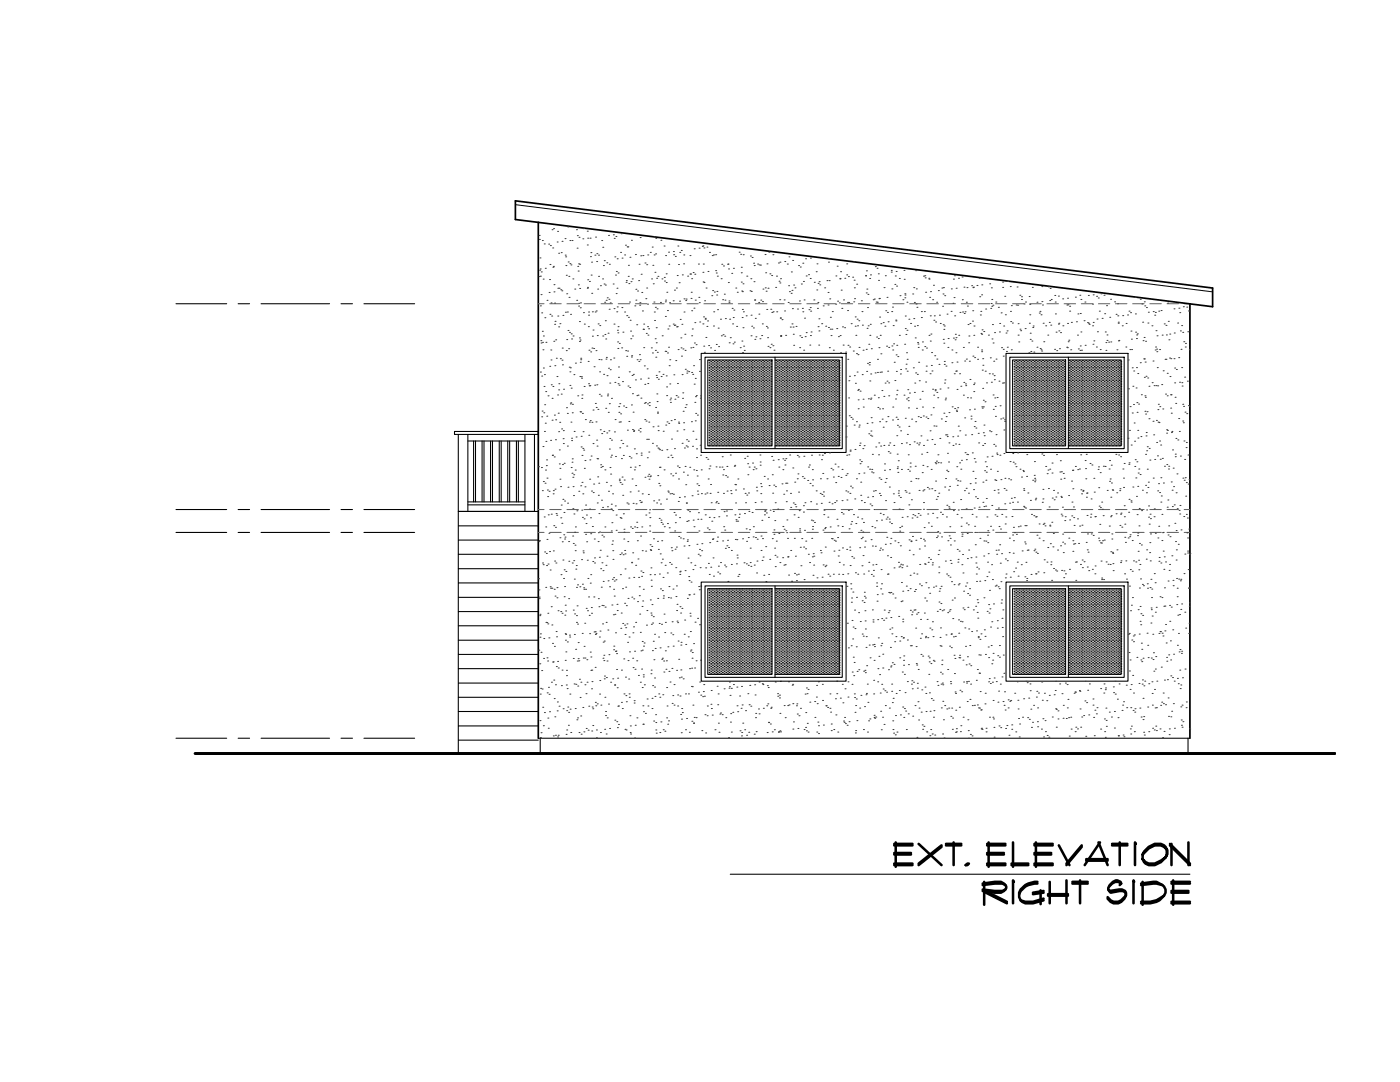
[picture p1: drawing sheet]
<svg xmlns="http://www.w3.org/2000/svg" width="279mm" height="216mm" viewBox="0 0 279 216" stroke-linecap="round" stroke-linejoin="round" font-family="sans-serif">
<defs><g id="words">
<g font-size="8.8">
<text x="177.1" y="174.3">EXT. ELEVATION</text>
<text x="194.7" y="181.7">RIGHT SIDE</text>
</g>
</g></defs>
<!-- layer: a-wall -->
<path d="M102.9 40.1v3.7M107.4 44.4v102.9M237.5 60.6v86.7" fill="none" stroke="#000" stroke-width=".34"/>
<!-- layer: a-flor-strs -->
<g fill="none" stroke="#000" stroke-width=".21">
<path d="M91.5 104.9h15.9M91.5 107.8h15.9M91.5 110.6h15.9M91.5 113.5h15.9M91.5 116.3h15.9M91.5 119.2h15.9M107.4 102.1h-15.9v48.3M91.5 122h15.9M91.5 124.9h15.9M91.5 127.7h15.9M91.5 130.6h15.9M91.5 133.4h15.9"/>
<path d="M91.5 136.3h15.9M91.5 139.1h15.9M91.5 142h15.9M91.5 144.9h15.9M91.5 147.7h15.9M107.4 147.3h130.1M107.8 147.3v3.1M237.1 147.3v3.1"/>
</g>
<!-- layer: 0 -->
<path d="M38.9 150.4h227.5" fill="none" stroke="#000" stroke-width=".59"/>
<!-- layer: a-struct -->
<g fill="none" stroke="#666" stroke-width=".21">
<path d="M107.4 60.6h1.2M109.7 60.6h2.3M113.1 60.6h2.3M116.6 60.6h2.2M120 60.6h2.2M123.4 60.6h2.3M126.8 60.6h2.3M130.2 60.6h2.3M133.7 60.6h2.3M137.1 60.6h2.2M140.5 60.6h2.3M143.9 60.6h2.3"/>
<path d="M147.3 60.6h2.3M150.8 60.6h2.3M154.2 60.6h2.3M157.6 60.6h2.3M161 60.6h2.3M164.5 60.6h2.2M167.9 60.6h2.3M171.3 60.6h2.3M174.7 60.6h2.3M178.2 60.6h2.2M181.6 60.6h2.2M185 60.6h2.3"/>
<path d="M188.4 60.6h2.3M191.8 60.6h2.3M195.3 60.6h2.3M198.7 60.6h2.2M202.1 60.6h2.3M205.5 60.6h2.3M208.9 60.6h2.3M212.4 60.6h2.3M215.8 60.6h2.3M219.2 60.6h2.3M222.6 60.6h2.3M226 60.6h2.3"/>
<path d="M229.5 60.6h2.3M232.9 60.6h2.3M236.3 60.6h1.2M107.4 106.2h1.2M107.4 101.7h1.2M109.7 106.2h2.3M109.7 101.7h2.3M113.1 106.2h2.3M113.1 101.7h2.3M116.6 106.2h2.2M116.6 101.7h2.2M120 106.2h2.2"/>
<path d="M120 101.7h2.2M123.4 106.2h2.3M123.4 101.7h2.3M126.8 106.2h2.3M126.8 101.7h2.3M130.2 106.2h2.3M130.2 101.7h2.3M133.7 106.2h2.3M133.7 101.7h2.3M137.1 106.2h2.2M137.1 101.7h2.2M140.5 106.2h2.3"/>
<path d="M140.5 101.7h2.3M143.9 106.2h2.3M143.9 101.7h2.3M147.3 106.2h2.3M147.3 101.7h2.3M150.8 106.2h2.3M150.8 101.7h2.3M154.2 106.2h2.3M154.2 101.7h2.3M157.6 106.2h2.3M157.6 101.7h2.3M161 106.2h2.3"/>
<path d="M161 101.7h2.3M164.5 106.2h2.2M164.5 101.7h2.2M167.9 106.2h2.3M167.9 101.7h2.3M171.3 106.2h2.3M171.3 101.7h2.3M174.7 106.2h2.3M174.7 101.7h2.3M178.2 106.2h2.2M178.2 101.7h2.2M181.6 106.2h2.2"/>
<path d="M181.6 101.7h2.2M185 106.2h2.3M185 101.7h2.3M188.4 106.2h2.3M188.4 101.7h2.3M191.8 106.2h2.3M191.8 101.7h2.3M195.3 106.2h2.3M195.3 101.7h2.3M198.7 106.2h2.2M198.7 101.7h2.2M202.1 106.2h2.3"/>
<path d="M202.1 101.7h2.3M205.5 106.2h2.3M205.5 101.7h2.3M208.9 106.2h2.3M208.9 101.7h2.3M212.4 106.2h2.3M212.4 101.7h2.3M215.8 106.2h2.3M215.8 101.7h2.3M219.2 106.2h2.3M219.2 101.7h2.3M222.6 106.2h2.3"/>
<path d="M222.6 101.7h2.3M226 106.2h2.3M226 101.7h2.3M229.5 106.2h2.3M229.5 101.7h2.3M232.9 106.2h2.3M232.9 101.7h2.3M236.3 106.2h1.2M236.3 101.7h1.2"/>
</g>
<!-- layer: 3 -->
<path d="M102.9 40.1l139.1 17.4v3.7l-139.1-17.4" fill="none" stroke="#000" stroke-width=".34"/>
<!-- layer: 9 -->
<path d="M102.9 40.8l139.1 17.4" fill="none" stroke="#000" stroke-width=".2"/>
<!-- layer: 4 -->
<g fill="none" stroke="#000" stroke-width=".21">
<path d="M139.9 70.5h29v19.8h-29zM140.7 71.3h27.4v18.2h-27.4zM200.8 70.5h24.3v19.8h-24.3zM201.5 71.3h22.9v18.2h-22.9zM90.7 86.1h16.7v.6h-16.7zM91.5 86.7v15.4h15.2v-15.4M93.4 86.7v15.4M93.4 88h11.4M104.8 86.7v15.4M93.4 100.7h11.4M93.4 100.1h11.4M139.9 116.1h29v19.8h-29z"/>
<path d="M140.7 116.9h27.4v18.3h-27.4zM200.8 116.1h24.3v19.8h-24.3zM201.5 116.9h22.9v18.3h-22.9z"/>
</g>
<!-- layer: 6 -->
<g fill="none" stroke="#000" stroke-width=".21">
<path d="M141.3 71.8h12.8v17.2h-12.8zM154.7 71.8h12.8v17.2h-12.8M154.7 71.3v18.2M202.1 71.8h10.6v17.2h-10.6zM213.2 71.8h10.6v17.2h-10.6M213.2 71.3v18.2M94.5 88v12.1M94.9 88v12.1M96.2 88v12.1M96.6 88v12.1M97.9 88v12.1M98.3 88v12.1"/>
<path d="M99.6 88v12.1M100 88v12.1M101.3 88v12.1M101.7 88v12.1M103.1 88v12.1M103.4 88v12.1M141.3 117.5h12.8v17.1h-12.8zM154.7 117.5h12.8v17.1h-12.8M154.7 116.9v18.3M202.1 117.5h10.6v17.1h-10.6zM213.2 117.5h10.6v17.1h-10.6M213.2 116.9v18.3"/>
</g>
<!-- layer: C-GLASS -->
<g fill="none" stroke="#000" stroke-width=".2">
<path d="M141.5 80h.1M141.5 79.6h.1M141.5 79.3h.1M141.5 78.9h.1M141.5 78.6h.1M141.5 78.3h.1M141.5 78h.1M141.5 77.6h.1M141.5 77.3h.1M141.5 76.9h.1M141.5 76.6h.1M141.5 76.3h.1"/>
<path d="M141.5 75.9h.1M141.5 75.6h.1M141.5 75.3h.1M141.5 75h.1M141.5 74.6h.1M141.5 74.3h.1M141.5 73.9h.1M141.5 73.6h.1M141.5 73.3h.1M141.5 73h.1M141.5 72.6h.1M141.5 72.3h.1"/>
<path d="M141.5 72h.1M141.8 79.8h.1M141.8 79.4h.1M141.8 79.1h.1M141.8 78.8h.1M141.8 78.4h.1M141.8 78.1h.1M141.8 77.8h.1M141.8 77.5h.1M141.8 77.1h.1M141.8 76.8h.1M141.8 76.4h.1"/>
<path d="M141.8 76.1h.1M141.8 75.8h.1M141.8 75.5h.1M141.8 75.1h.1M141.8 74.8h.1M141.8 74.5h.1M141.8 74.1h.1M141.8 73.8h.1M141.8 73.4h.1M141.8 73.1h.1M141.8 72.8h.1M141.8 72.5h.1"/>
<path d="M141.8 72.1h.1M142.2 80h.1M142.2 79.6h.1M142.2 79.3h.1M142.2 78.9h.1M142.2 78.6h.1M142.2 78.3h.1M142.2 78h.1M142.2 77.6h.1M142.2 77.3h.1M142.2 76.9h.1M142.2 76.6h.1"/>
<path d="M142.2 76.3h.1M142.2 75.9h.1M142.2 75.6h.1M142.2 75.3h.1M142.2 75h.1M142.2 74.6h.1M142.2 74.3h.1M142.2 73.9h.1M142.2 73.6h.1M142.2 73.3h.1M142.2 73h.1M142.2 72.6h.1"/>
<path d="M142.2 72.3h.1M142.2 72h.1M142.5 79.8h.1M142.5 79.4h.1M142.5 79.1h.1M142.5 78.8h.1M142.5 78.4h.1M142.5 78.1h.1M142.5 77.8h.1M142.5 77.5h.1M142.5 77.1h.1M142.5 76.8h.1"/>
<path d="M142.5 76.4h.1M142.5 76.1h.1M142.5 75.8h.1M142.5 75.5h.1M142.5 75.1h.1M142.5 74.8h.1M142.5 74.5h.1M142.5 74.1h.1M142.5 73.8h.1M142.5 73.4h.1M142.5 73.1h.1M142.5 72.8h.1"/>
<path d="M142.5 72.5h.1M142.5 72.1h.1M142.9 80h.1M142.9 79.6h.1M142.9 79.3h.1M142.9 78.9h.1M142.9 78.6h.1M142.9 78.3h.1M142.9 78h.1M142.9 77.6h.1M142.9 77.3h.1M142.9 76.9h.1"/>
<path d="M142.9 76.6h.1M142.9 76.3h.1M142.9 75.9h.1M142.9 75.6h.1M142.9 75.3h.1M142.9 75h.1M142.9 74.6h.1M142.9 74.3h.1M142.9 73.9h.1M142.9 73.6h.1M142.9 73.3h.1M142.9 73h.1"/>
<path d="M142.9 72.6h.1M142.9 72.3h.1M142.9 72h.1M143.2 79.8h.1M143.2 79.4h.1M143.2 79.1h.1M143.2 78.8h.1M143.2 78.4h.1M143.2 78.1h.1M143.2 77.8h.1M143.2 77.5h.1M143.2 77.1h.1"/>
<path d="M143.2 76.8h.1M143.2 76.4h.1M143.2 76.1h.1M143.2 75.8h.1M143.2 75.5h.1M143.2 75.1h.1M143.2 74.8h.1M143.2 74.5h.1M143.2 74.1h.1M143.2 73.8h.1M143.2 73.4h.1M143.2 73.1h.1"/>
<path d="M143.2 72.8h.1M143.2 72.5h.1M143.2 72.1h.1M143.5 80h.1M143.5 79.6h.1M143.5 79.3h.1M143.5 78.9h.1M143.5 78.6h.1M143.5 78.3h.1M143.5 78h.1M143.5 77.6h.1M143.5 77.3h.1"/>
<path d="M143.5 76.9h.1M143.5 76.6h.1M143.5 76.3h.1M143.5 75.9h.1M143.5 75.6h.1M143.5 75.3h.1M143.5 75h.1M143.5 74.6h.1M143.5 74.3h.1M143.5 73.9h.1M143.5 73.6h.1M143.5 73.3h.1"/>
<path d="M143.5 73h.1M143.5 72.6h.1M143.5 72.3h.1M143.5 72h.1M143.8 79.8h.1M143.8 79.4h.1M143.8 79.1h.1M143.8 78.8h.1M143.8 78.4h.1M143.8 78.1h.1M143.8 77.8h.1M143.8 77.5h.1"/>
<path d="M143.8 77.1h.1M143.8 76.8h.1M143.8 76.4h.1M143.8 76.1h.1M143.8 75.8h.1M143.8 75.5h.1M143.8 75.1h.1M143.8 74.8h.1M143.8 74.5h.1M143.8 74.1h.1M143.8 73.8h.1M143.8 73.4h.1"/>
<path d="M143.8 73.1h.1M143.8 72.8h.1M143.8 72.5h.1M143.8 72.1h.1M144.2 80h.1M144.2 79.6h.1M144.2 79.3h.1M144.2 78.9h.1M144.2 78.6h.1M144.2 78.3h.1M144.2 78h.1M144.2 77.6h.1"/>
<path d="M144.2 77.3h.1M144.2 76.9h.1M144.2 76.6h.1M144.2 76.3h.1M144.2 75.9h.1M144.2 75.6h.1M144.2 75.3h.1M144.2 75h.1M144.2 74.6h.1M144.2 74.3h.1M144.2 73.9h.1M144.2 73.6h.1"/>
<path d="M144.2 73.3h.1M144.2 73h.1M144.2 72.6h.1M144.2 72.3h.1M144.2 72h.1M144.5 79.8h.1M144.5 79.4h.1M144.5 79.1h.1M144.5 78.8h.1M144.5 78.4h.1M144.5 78.1h.1M144.5 77.8h.1"/>
<path d="M144.5 77.5h.1M144.5 77.1h.1M144.5 76.8h.1M144.5 76.4h.1M144.5 76.1h.1M144.5 75.8h.1M144.5 75.5h.1M144.5 75.1h.1M144.5 74.8h.1M144.5 74.5h.1M144.5 74.1h.1M144.5 73.8h.1"/>
<path d="M144.5 73.4h.1M144.5 73.1h.1M144.5 72.8h.1M144.5 72.5h.1M144.5 72.1h.1M144.9 80h.1M144.9 79.6h.1M144.9 79.3h.1M144.9 78.9h.1M144.9 78.6h.1M144.9 78.3h.1M144.9 78h.1"/>
<path d="M144.9 77.6h.1M144.9 77.3h.1M144.9 76.9h.1M144.9 76.6h.1M144.9 76.3h.1M144.9 75.9h.1M144.9 75.6h.1M144.9 75.3h.1M144.9 75h.1M144.9 74.6h.1M144.9 74.3h.1M144.9 73.9h.1"/>
<path d="M144.9 73.6h.1M144.9 73.3h.1M144.9 73h.1M144.9 72.6h.1M144.9 72.3h.1M144.9 72h.1M145.2 79.8h.1M145.2 79.4h.1M145.2 79.1h.1M145.2 78.8h.1M145.2 78.4h.1M145.2 78.1h.1"/>
<path d="M145.2 77.8h.1M145.2 77.5h.1M145.2 77.1h.1M145.2 76.8h.1M145.2 76.4h.1M145.2 76.1h.1M145.2 75.8h.1M145.2 75.5h.1M145.2 75.1h.1M145.2 74.8h.1M145.2 74.5h.1M145.2 74.1h.1"/>
<path d="M145.2 73.8h.1M145.2 73.4h.1M145.2 73.1h.1M145.2 72.8h.1M145.2 72.5h.1M145.2 72.1h.1M145.5 80h.1M145.5 79.6h.1M145.5 79.3h.1M145.5 78.9h.1M145.5 78.6h.1M145.5 78.3h.1"/>
<path d="M145.5 78h.1M145.5 77.6h.1M145.5 77.3h.1M145.5 76.9h.1M145.5 76.6h.1M145.5 76.3h.1M145.5 75.9h.1M145.5 75.6h.1M145.5 75.3h.1M145.5 75h.1M145.5 74.6h.1M145.5 74.3h.1"/>
<path d="M145.5 73.9h.1M145.5 73.6h.1M145.5 73.3h.1M145.5 73h.1M145.5 72.6h.1M145.5 72.3h.1M145.5 72h.1M145.8 79.8h.1M145.8 79.4h.1M145.8 79.1h.1M145.8 78.8h.1M145.8 78.4h.1"/>
<path d="M145.8 78.1h.1M145.8 77.8h.1M145.8 77.5h.1M145.8 77.1h.1M145.8 76.8h.1M145.8 76.4h.1M145.8 76.1h.1M145.8 75.8h.1M145.8 75.5h.1M145.8 75.1h.1M145.8 74.8h.1M145.8 74.5h.1"/>
<path d="M145.8 74.1h.1M145.8 73.8h.1M145.8 73.4h.1M145.8 73.1h.1M145.8 72.8h.1M145.8 72.5h.1M145.8 72.1h.1M146.2 80h.1M146.2 79.6h.1M146.2 79.3h.1M146.2 78.9h.1M146.2 78.6h.1"/>
<path d="M146.2 78.3h.1M146.2 78h.1M146.2 77.6h.1M146.2 77.3h.1M146.2 76.9h.1M146.2 76.6h.1M146.2 76.3h.1M146.2 75.9h.1M146.2 75.6h.1M146.2 75.3h.1M146.2 75h.1M146.2 74.6h.1"/>
<path d="M146.2 74.3h.1M146.2 73.9h.1M146.2 73.6h.1M146.2 73.3h.1M146.2 73h.1M146.2 72.6h.1M146.2 72.3h.1M146.2 72h.1M146.5 79.8h.1M146.5 79.4h.1M146.5 79.1h.1M146.5 78.8h.1"/>
<path d="M146.5 78.4h.1M146.5 78.1h.1M146.5 77.8h.1M146.5 77.5h.1M146.5 77.1h.1M146.5 76.8h.1M146.5 76.4h.1M146.5 76.1h.1M146.5 75.8h.1M146.5 75.5h.1M146.5 75.1h.1M146.5 74.8h.1"/>
<path d="M146.5 74.5h.1M146.5 74.1h.1M146.5 73.8h.1M146.5 73.4h.1M146.5 73.1h.1M146.5 72.8h.1M146.5 72.5h.1M146.5 72.1h.1M146.8 80h.1M146.8 79.6h.1M146.8 79.3h.1M146.8 78.9h.1"/>
<path d="M146.8 78.6h.1M146.8 78.3h.1M146.8 78h.1M146.8 77.6h.1M146.8 77.3h.1M146.8 76.9h.1M146.8 76.6h.1M146.8 76.3h.1M146.8 75.9h.1M146.8 75.6h.1M146.8 75.3h.1M146.8 75h.1"/>
<path d="M146.8 74.6h.1M146.8 74.3h.1M146.8 73.9h.1M146.8 73.6h.1M146.8 73.3h.1M146.8 73h.1M146.8 72.6h.1M146.8 72.3h.1M146.8 72h.1M147.2 79.8h.1M147.2 79.4h.1M147.2 79.1h.1"/>
<path d="M147.2 78.8h.1M147.2 78.4h.1M147.2 78.1h.1M147.2 77.8h.1M147.2 77.5h.1M147.2 77.1h.1M147.2 76.8h.1M147.2 76.4h.1M147.2 76.1h.1M147.2 75.8h.1M147.2 75.5h.1M147.2 75.1h.1"/>
<path d="M147.2 74.8h.1M147.2 74.5h.1M147.2 74.1h.1M147.2 73.8h.1M147.2 73.4h.1M147.2 73.1h.1M147.2 72.8h.1M147.2 72.5h.1M147.2 72.1h.1M147.5 80h.1M147.5 79.6h.1M147.5 79.3h.1"/>
<path d="M147.5 78.9h.1M147.5 78.6h.1M147.5 78.3h.1M147.5 78h.1M147.5 77.6h.1M147.5 77.3h.1M147.5 76.9h.1M147.5 76.6h.1M147.5 76.3h.1M147.5 75.9h.1M147.5 75.6h.1M147.5 75.3h.1"/>
<path d="M147.5 75h.1M147.5 74.6h.1M147.5 74.3h.1M147.5 73.9h.1M147.5 73.6h.1M147.5 73.3h.1M147.5 73h.1M147.5 72.6h.1M147.5 72.3h.1M147.5 72h.1M147.8 79.8h.1M147.8 79.4h.1"/>
<path d="M147.8 79.1h.1M147.8 78.8h.1M147.8 78.4h.1M147.8 78.1h.1M147.8 77.8h.1M147.8 77.5h.1M147.8 77.1h.1M147.8 76.8h.1M147.8 76.4h.1M147.8 76.1h.1M147.8 75.8h.1M147.8 75.5h.1"/>
<path d="M147.8 75.1h.1M147.8 74.8h.1M147.8 74.5h.1M147.8 74.1h.1M147.8 73.8h.1M147.8 73.4h.1M147.8 73.1h.1M147.8 72.8h.1M147.8 72.5h.1M147.8 72.1h.1M148.2 80h.1M148.2 79.6h.1"/>
<path d="M148.2 79.3h.1M148.2 78.9h.1M148.2 78.6h.1M148.2 78.3h.1M148.2 78h.1M148.2 77.6h.1M148.2 77.3h.1M148.2 76.9h.1M148.2 76.6h.1M148.2 76.3h.1M148.2 75.9h.1M148.2 75.6h.1"/>
<path d="M148.2 75.3h.1M148.2 75h.1M148.2 74.6h.1M148.2 74.3h.1M148.2 73.9h.1M148.2 73.6h.1M148.2 73.3h.1M148.2 73h.1M148.2 72.6h.1M148.2 72.3h.1M148.2 72h.1M148.5 79.8h.1"/>
<path d="M148.5 79.4h.1M148.5 79.1h.1M148.5 78.8h.1M148.5 78.4h.1M148.5 78.1h.1M148.5 77.8h.1M148.5 77.5h.1M148.5 77.1h.1M148.5 76.8h.1M148.5 76.4h.1M148.5 76.1h.1M148.5 75.8h.1"/>
<path d="M148.5 75.5h.1M148.5 75.1h.1M148.5 74.8h.1M148.5 74.5h.1M148.5 74.1h.1M148.5 73.8h.1M148.5 73.4h.1M148.5 73.1h.1M148.5 72.8h.1M148.5 72.5h.1M148.5 72.1h.1M148.8 80h.1"/>
<path d="M148.8 79.6h.1M148.8 79.3h.1M148.8 78.9h.1M148.8 78.6h.1M148.8 78.3h.1M148.8 78h.1M148.8 77.6h.1M148.8 77.3h.1M148.8 76.9h.1M148.8 76.6h.1M148.8 76.3h.1M148.8 75.9h.1"/>
<path d="M148.8 75.6h.1M148.8 75.3h.1M148.8 75h.1M148.8 74.6h.1M148.8 74.3h.1M148.8 73.9h.1M148.8 73.6h.1M148.8 73.3h.1M148.8 73h.1M148.8 72.6h.1M148.8 72.3h.1M148.8 72h.1"/>
<path d="M149.2 79.8h.1M149.2 79.4h.1M149.2 79.1h.1M149.2 78.8h.1M149.2 78.4h.1M149.2 78.1h.1M149.2 77.8h.1M149.2 77.5h.1M149.2 77.1h.1M149.2 76.8h.1M149.2 76.4h.1M149.2 76.1h.1"/>
<path d="M149.2 75.8h.1M149.2 75.5h.1M149.2 75.1h.1M149.2 74.8h.1M149.2 74.5h.1M149.2 74.1h.1M149.2 73.8h.1M149.2 73.4h.1M149.2 73.1h.1M149.2 72.8h.1M149.2 72.5h.1M149.2 72.1h.1"/>
<path d="M149.5 80h.1M149.5 79.6h.1M149.5 79.3h.1M149.5 78.9h.1M149.5 78.6h.1M149.5 78.3h.1M149.5 78h.1M149.5 77.6h.1M149.5 77.3h.1M149.5 76.9h.1M149.5 76.6h.1M149.5 76.3h.1"/>
<path d="M149.5 75.9h.1M149.5 75.6h.1M149.5 75.3h.1M149.5 75h.1M149.5 74.6h.1M149.5 74.3h.1M149.5 73.9h.1M149.5 73.6h.1M149.5 73.3h.1M149.5 73h.1M149.5 72.6h.1M149.5 72.3h.1"/>
<path d="M149.5 72h.1M149.8 79.8h.1M149.8 79.4h.1M149.8 79.1h.1M149.8 78.8h.1M149.8 78.4h.1M149.8 78.1h.1M149.8 77.8h.1M149.8 77.5h.1M149.8 77.1h.1M149.8 76.8h.1M149.8 76.4h.1"/>
<path d="M149.8 76.1h.1M149.8 75.8h.1M149.8 75.5h.1M149.8 75.1h.1M149.8 74.8h.1M149.8 74.5h.1M149.8 74.1h.1M149.8 73.8h.1M149.8 73.4h.1M149.8 73.1h.1M149.8 72.8h.1M149.8 72.5h.1"/>
<path d="M149.8 72.1h.1M150.1 80h.1M150.1 79.6h.1M150.1 79.3h.1M150.1 78.9h.1M150.1 78.6h.1M150.1 78.3h.1M150.1 78h.1M150.1 77.6h.1M150.1 77.3h.1M150.1 76.9h.1M150.1 76.6h.1"/>
<path d="M150.1 76.3h.1M150.1 75.9h.1M150.1 75.6h.1M150.1 75.3h.1M150.1 75h.1M150.1 74.6h.1M150.1 74.3h.1M150.1 73.9h.1M150.1 73.6h.1M150.1 73.3h.1M150.1 73h.1M150.1 72.6h.1"/>
<path d="M150.1 72.3h.1M150.1 72h.1M150.5 79.8h.1M150.5 79.4h.1M150.5 79.1h.1M150.5 78.8h.1M150.5 78.4h.1M150.5 78.1h.1M150.5 77.8h.1M150.5 77.5h.1M150.5 77.1h.1M150.5 76.8h.1"/>
<path d="M150.5 76.4h.1M150.5 76.1h.1M150.5 75.8h.1M150.5 75.5h.1M150.5 75.1h.1M150.5 74.8h.1M150.5 74.5h.1M150.5 74.1h.1M150.5 73.8h.1M150.5 73.4h.1M150.5 73.1h.1M150.5 72.8h.1"/>
<path d="M150.5 72.5h.1M150.5 72.1h.1M150.8 80h.1M150.8 79.6h.1M150.8 79.3h.1M150.8 78.9h.1M150.8 78.6h.1M150.8 78.3h.1M150.8 78h.1M150.8 77.6h.1M150.8 77.3h.1M150.8 76.9h.1"/>
<path d="M150.8 76.6h.1M150.8 76.3h.1M150.8 75.9h.1M150.8 75.6h.1M150.8 75.3h.1M150.8 75h.1M150.8 74.6h.1M150.8 74.3h.1M150.8 73.9h.1M150.8 73.6h.1M150.8 73.3h.1M150.8 73h.1"/>
<path d="M150.8 72.6h.1M150.8 72.3h.1M150.8 72h.1M151.2 79.8h.1M151.2 79.4h.1M151.2 79.1h.1M151.2 78.8h.1M151.2 78.4h.1M151.2 78.1h.1M151.2 77.8h.1M151.2 77.5h.1M151.2 77.1h.1"/>
<path d="M151.2 76.8h.1M151.2 76.4h.1M151.2 76.1h.1M151.2 75.8h.1M151.2 75.5h.1M151.2 75.1h.1M151.2 74.8h.1M151.2 74.5h.1M151.2 74.1h.1M151.2 73.8h.1M151.2 73.4h.1M151.2 73.1h.1"/>
<path d="M151.2 72.8h.1M151.2 72.5h.1M151.2 72.1h.1M151.5 80h.1M151.5 79.6h.1M151.5 79.3h.1M151.5 78.9h.1M151.5 78.6h.1M151.5 78.3h.1M151.5 78h.1M151.5 77.6h.1M151.5 77.3h.1"/>
<path d="M151.5 76.9h.1M151.5 76.6h.1M151.5 76.3h.1M151.5 75.9h.1M151.5 75.6h.1M151.5 75.3h.1M151.5 75h.1M151.5 74.6h.1M151.5 74.3h.1M151.5 73.9h.1M151.5 73.6h.1M151.5 73.3h.1"/>
<path d="M151.5 73h.1M151.5 72.6h.1M151.5 72.3h.1M151.5 72h.1M151.8 79.8h.1M151.8 79.4h.1M151.8 79.1h.1M151.8 78.8h.1M151.8 78.4h.1M151.8 78.1h.1M151.8 77.8h.1M151.8 77.5h.1"/>
<path d="M151.8 77.1h.1M151.8 76.8h.1M151.8 76.4h.1M151.8 76.1h.1M151.8 75.8h.1M151.8 75.5h.1M151.8 75.1h.1M151.8 74.8h.1M151.8 74.5h.1M151.8 74.1h.1M151.8 73.8h.1M151.8 73.4h.1"/>
<path d="M151.8 73.1h.1M151.8 72.8h.1M151.8 72.5h.1M151.8 72.1h.1M152.2 80h.1M152.2 79.6h.1M152.2 79.3h.1M152.2 78.9h.1M152.2 78.6h.1M152.2 78.3h.1M152.2 78h.1M152.2 77.6h.1"/>
<path d="M152.2 77.3h.1M152.2 76.9h.1M152.2 76.6h.1M152.2 76.3h.1M152.2 75.9h.1M152.2 75.6h.1M152.2 75.3h.1M152.2 75h.1M152.2 74.6h.1M152.2 74.3h.1M152.2 73.9h.1M152.2 73.6h.1"/>
<path d="M152.2 73.3h.1M152.2 73h.1M152.2 72.6h.1M152.2 72.3h.1M152.2 72h.1M152.5 79.8h.1M152.5 79.4h.1M152.5 79.1h.1M152.5 78.8h.1M152.5 78.4h.1M152.5 78.1h.1M152.5 77.8h.1"/>
<path d="M152.5 77.5h.1M152.5 77.1h.1M152.5 76.8h.1M152.5 76.4h.1M152.5 76.1h.1M152.5 75.8h.1M152.5 75.5h.1M152.5 75.1h.1M152.5 74.8h.1M152.5 74.5h.1M152.5 74.1h.1M152.5 73.8h.1"/>
<path d="M152.5 73.4h.1M152.5 73.1h.1M152.5 72.8h.1M152.5 72.5h.1M152.5 72.1h.1M152.8 80h.1M152.8 79.6h.1M152.8 79.3h.1M152.8 78.9h.1M152.8 78.6h.1M152.8 78.3h.1M152.8 78h.1"/>
<path d="M152.8 77.6h.1M152.8 77.3h.1M152.8 76.9h.1M152.8 76.6h.1M152.8 76.3h.1M152.8 75.9h.1M152.8 75.6h.1M152.8 75.3h.1M152.8 75h.1M152.8 74.6h.1M152.8 74.3h.1M152.8 73.9h.1"/>
<path d="M152.8 73.6h.1M152.8 73.3h.1M152.8 73h.1M152.8 72.6h.1M152.8 72.3h.1M152.8 72h.1M153.1 79.8h.1M153.1 79.4h.1M153.1 79.1h.1M153.1 78.8h.1M153.1 78.4h.1M153.1 78.1h.1"/>
<path d="M153.1 77.8h.1M153.1 77.5h.1M153.1 77.1h.1M153.1 76.8h.1M153.1 76.4h.1M153.1 76.1h.1M153.1 75.8h.1M153.1 75.5h.1M153.1 75.1h.1M153.1 74.8h.1M153.1 74.5h.1M153.1 74.1h.1"/>
<path d="M153.1 73.8h.1M153.1 73.4h.1M153.1 73.1h.1M153.1 72.8h.1M153.1 72.5h.1M153.1 72.1h.1M153.5 80h.1M153.5 79.6h.1M153.5 79.3h.1M153.5 78.9h.1M153.5 78.6h.1M153.5 78.3h.1"/>
<path d="M153.5 78h.1M153.5 77.6h.1M153.5 77.3h.1M153.5 76.9h.1M153.5 76.6h.1M153.5 76.3h.1M153.5 75.9h.1M153.5 75.6h.1M153.5 75.3h.1M153.5 75h.1M153.5 74.6h.1M153.5 74.3h.1"/>
<path d="M153.5 73.9h.1M153.5 73.6h.1M153.5 73.3h.1M153.5 73h.1M153.5 72.6h.1M153.5 72.3h.1M153.5 72h.1M153.8 79.8h.1M153.8 79.4h.1M153.8 79.1h.1M153.8 78.8h.1M153.8 78.4h.1"/>
<path d="M153.8 78.1h.1M153.8 77.8h.1M153.8 77.5h.1M153.8 77.1h.1M153.8 76.8h.1M153.8 76.4h.1M153.8 76.1h.1M153.8 75.8h.1M153.8 75.5h.1M153.8 75.1h.1M153.8 74.8h.1M153.8 74.5h.1"/>
<path d="M153.8 74.1h.1M153.8 73.8h.1M153.8 73.4h.1M153.8 73.1h.1M153.8 72.8h.1M153.8 72.5h.1M153.8 72.1h.1M154.8 80h.1M154.8 79.6h.1M154.8 79.3h.1M154.8 78.9h.1M154.8 78.6h.1"/>
<path d="M154.8 78.3h.1M154.8 78h.1M154.8 77.6h.1M154.8 77.3h.1M154.8 76.9h.1M154.8 76.6h.1M154.8 76.3h.1M154.8 75.9h.1M154.8 75.6h.1M154.8 75.3h.1M154.8 75h.1M154.8 74.6h.1"/>
<path d="M154.8 74.3h.1M154.8 73.9h.1M154.8 73.6h.1M154.8 73.3h.1M154.8 73h.1M154.8 72.6h.1M154.8 72.3h.1M154.8 72h.1M155.1 79.8h.1M155.1 79.4h.1M155.1 79.1h.1M155.1 78.8h.1"/>
<path d="M155.1 78.4h.1M155.1 78.1h.1M155.1 77.8h.1M155.1 77.5h.1M155.1 77.1h.1M155.1 76.8h.1M155.1 76.4h.1M155.1 76.1h.1M155.1 75.8h.1M155.1 75.5h.1M155.1 75.1h.1M155.1 74.8h.1"/>
<path d="M155.1 74.5h.1M155.1 74.1h.1M155.1 73.8h.1M155.1 73.4h.1M155.1 73.1h.1M155.1 72.8h.1M155.1 72.5h.1M155.1 72.1h.1M155.5 80h.1M155.5 79.6h.1M155.5 79.3h.1M155.5 78.9h.1"/>
<path d="M155.5 78.6h.1M155.5 78.3h.1M155.5 78h.1M155.5 77.6h.1M155.5 77.3h.1M155.5 76.9h.1M155.5 76.6h.1M155.5 76.3h.1M155.5 75.9h.1M155.5 75.6h.1M155.5 75.3h.1M155.5 75h.1"/>
<path d="M155.5 74.6h.1M155.5 74.3h.1M155.5 73.9h.1M155.5 73.6h.1M155.5 73.3h.1M155.5 73h.1M155.5 72.6h.1M155.5 72.3h.1M155.5 72h.1M155.8 79.8h.1M155.8 79.4h.1M155.8 79.1h.1"/>
<path d="M155.8 78.8h.1M155.8 78.4h.1M155.8 78.1h.1M155.8 77.8h.1M155.8 77.5h.1M155.8 77.1h.1M155.8 76.8h.1M155.8 76.4h.1M155.8 76.1h.1M155.8 75.8h.1M155.8 75.5h.1M155.8 75.1h.1"/>
<path d="M155.8 74.8h.1M155.8 74.5h.1M155.8 74.1h.1M155.8 73.8h.1M155.8 73.4h.1M155.8 73.1h.1M155.8 72.8h.1M155.8 72.5h.1M155.8 72.1h.1M156.2 80h.1M156.2 79.6h.1M156.2 79.3h.1"/>
<path d="M156.2 78.9h.1M156.2 78.6h.1M156.2 78.3h.1M156.2 78h.1M156.2 77.6h.1M156.2 77.3h.1M156.2 76.9h.1M156.2 76.6h.1M156.2 76.3h.1M156.2 75.9h.1M156.2 75.6h.1M156.2 75.3h.1"/>
<path d="M156.2 75h.1M156.2 74.6h.1M156.2 74.3h.1M156.2 73.9h.1M156.2 73.6h.1M156.2 73.3h.1M156.2 73h.1M156.2 72.6h.1M156.2 72.3h.1M156.2 72h.1M156.5 79.8h.1M156.5 79.4h.1"/>
<path d="M156.5 79.1h.1M156.5 78.8h.1M156.5 78.4h.1M156.5 78.1h.1M156.5 77.8h.1M156.5 77.5h.1M156.5 77.1h.1M156.5 76.8h.1M156.5 76.4h.1M156.5 76.1h.1M156.5 75.8h.1M156.5 75.5h.1"/>
<path d="M156.5 75.1h.1M156.5 74.8h.1M156.5 74.5h.1M156.5 74.1h.1M156.5 73.8h.1M156.5 73.4h.1M156.5 73.1h.1M156.5 72.8h.1M156.5 72.5h.1M156.5 72.1h.1M156.8 80h.1M156.8 79.6h.1"/>
<path d="M156.8 79.3h.1M156.8 78.9h.1M156.8 78.6h.1M156.8 78.3h.1M156.8 78h.1M156.8 77.6h.1M156.8 77.3h.1M156.8 76.9h.1M156.8 76.6h.1M156.8 76.3h.1M156.8 75.9h.1M156.8 75.6h.1"/>
<path d="M156.8 75.3h.1M156.8 75h.1M156.8 74.6h.1M156.8 74.3h.1M156.8 73.9h.1M156.8 73.6h.1M156.8 73.3h.1M156.8 73h.1M156.8 72.6h.1M156.8 72.3h.1M156.8 72h.1M157.1 79.8h.1"/>
<path d="M157.1 79.4h.1M157.1 79.1h.1M157.1 78.8h.1M157.1 78.4h.1M157.1 78.1h.1M157.1 77.8h.1M157.1 77.5h.1M157.1 77.1h.1M157.1 76.8h.1M157.1 76.4h.1M157.1 76.1h.1M157.1 75.8h.1"/>
<path d="M157.1 75.5h.1M157.1 75.1h.1M157.1 74.8h.1M157.1 74.5h.1M157.1 74.1h.1M157.1 73.8h.1M157.1 73.4h.1M157.1 73.1h.1M157.1 72.8h.1M157.1 72.5h.1M157.1 72.1h.1M157.5 80h.1"/>
<path d="M157.5 79.6h.1M157.5 79.3h.1M157.5 78.9h.1M157.5 78.6h.1M157.5 78.3h.1M157.5 78h.1M157.5 77.6h.1M157.5 77.3h.1M157.5 76.9h.1M157.5 76.6h.1M157.5 76.3h.1M157.5 75.9h.1"/>
<path d="M157.5 75.6h.1M157.5 75.3h.1M157.5 75h.1M157.5 74.6h.1M157.5 74.3h.1M157.5 73.9h.1M157.5 73.6h.1M157.5 73.3h.1M157.5 73h.1M157.5 72.6h.1M157.5 72.3h.1M157.5 72h.1"/>
<path d="M157.8 79.8h.1M157.8 79.4h.1M157.8 79.1h.1M157.8 78.8h.1M157.8 78.4h.1M157.8 78.1h.1M157.8 77.8h.1M157.8 77.5h.1M157.8 77.1h.1M157.8 76.8h.1M157.8 76.4h.1M157.8 76.1h.1"/>
<path d="M157.8 75.8h.1M157.8 75.5h.1M157.8 75.1h.1M157.8 74.8h.1M157.8 74.5h.1M157.8 74.1h.1M157.8 73.8h.1M157.8 73.4h.1M157.8 73.1h.1M157.8 72.8h.1M157.8 72.5h.1M157.8 72.1h.1"/>
<path d="M158.1 80h.1M158.1 79.6h.1M158.1 79.3h.1M158.1 78.9h.1M158.1 78.6h.1M158.1 78.3h.1M158.1 78h.1M158.1 77.6h.1M158.1 77.3h.1M158.1 76.9h.1M158.1 76.6h.1M158.1 76.3h.1"/>
<path d="M158.1 75.9h.1M158.1 75.6h.1M158.1 75.3h.1M158.1 75h.1M158.1 74.6h.1M158.1 74.3h.1M158.1 73.9h.1M158.1 73.6h.1M158.1 73.3h.1M158.1 73h.1M158.1 72.6h.1M158.1 72.3h.1"/>
<path d="M158.1 72h.1M158.5 79.8h.1M158.5 79.4h.1M158.5 79.1h.1M158.5 78.8h.1M158.5 78.4h.1M158.5 78.1h.1M158.5 77.8h.1M158.5 77.5h.1M158.5 77.1h.1M158.5 76.8h.1M158.5 76.4h.1"/>
<path d="M158.5 76.1h.1M158.5 75.8h.1M158.5 75.5h.1M158.5 75.1h.1M158.5 74.8h.1M158.5 74.5h.1M158.5 74.1h.1M158.5 73.8h.1M158.5 73.4h.1M158.5 73.1h.1M158.5 72.8h.1M158.5 72.5h.1"/>
<path d="M158.5 72.1h.1M158.8 80h.1M158.8 79.6h.1M158.8 79.3h.1M158.8 78.9h.1M158.8 78.6h.1M158.8 78.3h.1M158.8 78h.1M158.8 77.6h.1M158.8 77.3h.1M158.8 76.9h.1M158.8 76.6h.1"/>
<path d="M158.8 76.3h.1M158.8 75.9h.1M158.8 75.6h.1M158.8 75.3h.1M158.8 75h.1M158.8 74.6h.1M158.8 74.3h.1M158.8 73.9h.1M158.8 73.6h.1M158.8 73.3h.1M158.8 73h.1M158.8 72.6h.1"/>
<path d="M158.8 72.3h.1M158.8 72h.1M159.2 79.8h.1M159.2 79.4h.1M159.2 79.1h.1M159.2 78.8h.1M159.2 78.4h.1M159.2 78.1h.1M159.2 77.8h.1M159.2 77.5h.1M159.2 77.1h.1M159.2 76.8h.1"/>
<path d="M159.2 76.4h.1M159.2 76.1h.1M159.2 75.8h.1M159.2 75.5h.1M159.2 75.1h.1M159.2 74.8h.1M159.2 74.5h.1M159.2 74.1h.1M159.2 73.8h.1M159.2 73.4h.1M159.2 73.1h.1M159.2 72.8h.1"/>
<path d="M159.2 72.5h.1M159.2 72.1h.1M159.5 80h.1M159.5 79.6h.1M159.5 79.3h.1M159.5 78.9h.1M159.5 78.6h.1M159.5 78.3h.1M159.5 78h.1M159.5 77.6h.1M159.5 77.3h.1M159.5 76.9h.1"/>
<path d="M159.5 76.6h.1M159.5 76.3h.1M159.5 75.9h.1M159.5 75.6h.1M159.5 75.3h.1M159.5 75h.1M159.5 74.6h.1M159.5 74.3h.1M159.5 73.9h.1M159.5 73.6h.1M159.5 73.3h.1M159.5 73h.1"/>
<path d="M159.5 72.6h.1M159.5 72.3h.1M159.5 72h.1M159.8 79.8h.1M159.8 79.4h.1M159.8 79.1h.1M159.8 78.8h.1M159.8 78.4h.1M159.8 78.1h.1M159.8 77.8h.1M159.8 77.5h.1M159.8 77.1h.1"/>
<path d="M159.8 76.8h.1M159.8 76.4h.1M159.8 76.1h.1M159.8 75.8h.1M159.8 75.5h.1M159.8 75.1h.1M159.8 74.8h.1M159.8 74.5h.1M159.8 74.1h.1M159.8 73.8h.1M159.8 73.4h.1M159.8 73.1h.1"/>
<path d="M159.8 72.8h.1M159.8 72.5h.1M159.8 72.1h.1M160.1 80h.1M160.1 79.6h.1M160.1 79.3h.1M160.1 78.9h.1M160.1 78.6h.1M160.1 78.3h.1M160.1 78h.1M160.1 77.6h.1M160.1 77.3h.1"/>
<path d="M160.1 76.9h.1M160.1 76.6h.1M160.1 76.3h.1M160.1 75.9h.1M160.1 75.6h.1M160.1 75.3h.1M160.1 75h.1M160.1 74.6h.1M160.1 74.3h.1M160.1 73.9h.1M160.1 73.6h.1M160.1 73.3h.1"/>
<path d="M160.1 73h.1M160.1 72.6h.1M160.1 72.3h.1M160.1 72h.1M160.5 79.8h.1M160.5 79.4h.1M160.5 79.1h.1M160.5 78.8h.1M160.5 78.4h.1M160.5 78.1h.1M160.5 77.8h.1M160.5 77.5h.1"/>
<path d="M160.5 77.1h.1M160.5 76.8h.1M160.5 76.4h.1M160.5 76.1h.1M160.5 75.8h.1M160.5 75.5h.1M160.5 75.1h.1M160.5 74.8h.1M160.5 74.5h.1M160.5 74.1h.1M160.5 73.8h.1M160.5 73.4h.1"/>
<path d="M160.5 73.1h.1M160.5 72.8h.1M160.5 72.5h.1M160.5 72.1h.1M160.8 80h.1M160.8 79.6h.1M160.8 79.3h.1M160.8 78.9h.1M160.8 78.6h.1M160.8 78.3h.1M160.8 78h.1M160.8 77.6h.1"/>
<path d="M160.8 77.3h.1M160.8 76.9h.1M160.8 76.6h.1M160.8 76.3h.1M160.8 75.9h.1M160.8 75.6h.1M160.8 75.3h.1M160.8 75h.1M160.8 74.6h.1M160.8 74.3h.1M160.8 73.9h.1M160.8 73.6h.1"/>
<path d="M160.8 73.3h.1M160.8 73h.1M160.8 72.6h.1M160.8 72.3h.1M160.8 72h.1M161.1 79.8h.1M161.1 79.4h.1M161.1 79.1h.1M161.1 78.8h.1M161.1 78.4h.1M161.1 78.1h.1M161.1 77.8h.1"/>
<path d="M161.1 77.5h.1M161.1 77.1h.1M161.1 76.8h.1M161.1 76.4h.1M161.1 76.1h.1M161.1 75.8h.1M161.1 75.5h.1M161.1 75.1h.1M161.1 74.8h.1M161.1 74.5h.1M161.1 74.1h.1M161.1 73.8h.1"/>
<path d="M161.1 73.4h.1M161.1 73.1h.1M161.1 72.8h.1M161.1 72.5h.1M161.1 72.1h.1M161.5 80h.1M161.5 79.6h.1M161.5 79.3h.1M161.5 78.9h.1M161.5 78.6h.1M161.5 78.3h.1M161.5 78h.1"/>
<path d="M161.5 77.6h.1M161.5 77.3h.1M161.5 76.9h.1M161.5 76.6h.1M161.5 76.3h.1M161.5 75.9h.1M161.5 75.6h.1M161.5 75.3h.1M161.5 75h.1M161.5 74.6h.1M161.5 74.3h.1M161.5 73.9h.1"/>
<path d="M161.5 73.6h.1M161.5 73.3h.1M161.5 73h.1M161.5 72.6h.1M161.5 72.3h.1M161.5 72h.1M161.8 79.8h.1M161.8 79.4h.1M161.8 79.1h.1M161.8 78.8h.1M161.8 78.4h.1M161.8 78.1h.1"/>
<path d="M161.8 77.8h.1M161.8 77.5h.1M161.8 77.1h.1M161.8 76.8h.1M161.8 76.4h.1M161.8 76.1h.1M161.8 75.8h.1M161.8 75.5h.1M161.8 75.1h.1M161.8 74.8h.1M161.8 74.5h.1M161.8 74.1h.1"/>
<path d="M161.8 73.8h.1M161.8 73.4h.1M161.8 73.1h.1M161.8 72.8h.1M161.8 72.5h.1M161.8 72.1h.1M162.1 80h.1M162.1 79.6h.1M162.1 79.3h.1M162.1 78.9h.1M162.1 78.6h.1M162.1 78.3h.1"/>
<path d="M162.1 78h.1M162.1 77.6h.1M162.1 77.3h.1M162.1 76.9h.1M162.1 76.6h.1M162.1 76.3h.1M162.1 75.9h.1M162.1 75.6h.1M162.1 75.3h.1M162.1 75h.1M162.1 74.6h.1M162.1 74.3h.1"/>
<path d="M162.1 73.9h.1M162.1 73.6h.1M162.1 73.3h.1M162.1 73h.1M162.1 72.6h.1M162.1 72.3h.1M162.1 72h.1M162.5 79.8h.1M162.5 79.4h.1M162.5 79.1h.1M162.5 78.8h.1M162.5 78.4h.1"/>
<path d="M162.5 78.1h.1M162.5 77.8h.1M162.5 77.5h.1M162.5 77.1h.1M162.5 76.8h.1M162.5 76.4h.1M162.5 76.1h.1M162.5 75.8h.1M162.5 75.5h.1M162.5 75.1h.1M162.5 74.8h.1M162.5 74.5h.1"/>
<path d="M162.5 74.1h.1M162.5 73.8h.1M162.5 73.4h.1M162.5 73.1h.1M162.5 72.8h.1M162.5 72.5h.1M162.5 72.1h.1M162.8 80h.1M162.8 79.6h.1M162.8 79.3h.1M162.8 78.9h.1M162.8 78.6h.1"/>
<path d="M162.8 78.3h.1M162.8 78h.1M162.8 77.6h.1M162.8 77.3h.1M162.8 76.9h.1M162.8 76.6h.1M162.8 76.3h.1M162.8 75.9h.1M162.8 75.6h.1M162.8 75.3h.1M162.8 75h.1M162.8 74.6h.1"/>
<path d="M162.8 74.3h.1M162.8 73.9h.1M162.8 73.6h.1M162.8 73.3h.1M162.8 73h.1M162.8 72.6h.1M162.8 72.3h.1M162.8 72h.1M163.1 79.8h.1M163.1 79.4h.1M163.1 79.1h.1M163.1 78.8h.1"/>
<path d="M163.1 78.4h.1M163.1 78.1h.1M163.1 77.8h.1M163.1 77.5h.1M163.1 77.1h.1M163.1 76.8h.1M163.1 76.4h.1M163.1 76.1h.1M163.1 75.8h.1M163.1 75.5h.1M163.1 75.1h.1M163.1 74.8h.1"/>
<path d="M163.1 74.5h.1M163.1 74.1h.1M163.1 73.8h.1M163.1 73.4h.1M163.1 73.1h.1M163.1 72.8h.1M163.1 72.5h.1M163.1 72.1h.1M163.5 80h.1M163.5 79.6h.1M163.5 79.3h.1M163.5 78.9h.1"/>
<path d="M163.5 78.6h.1M163.5 78.3h.1M163.5 78h.1M163.5 77.6h.1M163.5 77.3h.1M163.5 76.9h.1M163.5 76.6h.1M163.5 76.3h.1M163.5 75.9h.1M163.5 75.6h.1M163.5 75.3h.1M163.5 75h.1"/>
<path d="M163.5 74.6h.1M163.5 74.3h.1M163.5 73.9h.1M163.5 73.6h.1M163.5 73.3h.1M163.5 73h.1M163.5 72.6h.1M163.5 72.3h.1M163.5 72h.1M163.8 79.8h.1M163.8 79.4h.1M163.8 79.1h.1"/>
<path d="M163.8 78.8h.1M163.8 78.4h.1M163.8 78.1h.1M163.8 77.8h.1M163.8 77.5h.1M163.8 77.1h.1M163.8 76.8h.1M163.8 76.4h.1M163.8 76.1h.1M163.8 75.8h.1M163.8 75.5h.1M163.8 75.1h.1"/>
<path d="M163.8 74.8h.1M163.8 74.5h.1M163.8 74.1h.1M163.8 73.8h.1M163.8 73.4h.1M163.8 73.1h.1M163.8 72.8h.1M163.8 72.5h.1M163.8 72.1h.1M164.2 80h.1M164.2 79.6h.1M164.2 79.3h.1"/>
<path d="M164.2 78.9h.1M164.2 78.6h.1M164.2 78.3h.1M164.2 78h.1M164.2 77.6h.1M164.2 77.3h.1M164.2 76.9h.1M164.2 76.6h.1M164.2 76.3h.1M164.2 75.9h.1M164.2 75.6h.1M164.2 75.3h.1"/>
<path d="M164.2 75h.1M164.2 74.6h.1M164.2 74.3h.1M164.2 73.9h.1M164.2 73.6h.1M164.2 73.3h.1M164.2 73h.1M164.2 72.6h.1M164.2 72.3h.1M164.2 72h.1M164.5 79.8h.1M164.5 79.4h.1"/>
<path d="M164.5 79.1h.1M164.5 78.8h.1M164.5 78.4h.1M164.5 78.1h.1M164.5 77.8h.1M164.5 77.5h.1M164.5 77.1h.1M164.5 76.8h.1M164.5 76.4h.1M164.5 76.1h.1M164.5 75.8h.1M164.5 75.5h.1"/>
<path d="M164.5 75.1h.1M164.5 74.8h.1M164.5 74.5h.1M164.5 74.1h.1M164.5 73.8h.1M164.5 73.4h.1M164.5 73.1h.1M164.5 72.8h.1M164.5 72.5h.1M164.5 72.1h.1M164.8 80h.1M164.8 79.6h.1"/>
<path d="M164.8 79.3h.1M164.8 78.9h.1M164.8 78.6h.1M164.8 78.3h.1M164.8 78h.1M164.8 77.6h.1M164.8 77.3h.1M164.8 76.9h.1M164.8 76.6h.1M164.8 76.3h.1M164.8 75.9h.1M164.8 75.6h.1"/>
<path d="M164.8 75.3h.1M164.8 75h.1M164.8 74.6h.1M164.8 74.3h.1M164.8 73.9h.1M164.8 73.6h.1M164.8 73.3h.1M164.8 73h.1M164.8 72.6h.1M164.8 72.3h.1M164.8 72h.1M165.1 79.8h.1"/>
<path d="M165.1 79.4h.1M165.1 79.1h.1M165.1 78.8h.1M165.1 78.4h.1M165.1 78.1h.1M165.1 77.8h.1M165.1 77.5h.1M165.1 77.1h.1M165.1 76.8h.1M165.1 76.4h.1M165.1 76.1h.1M165.1 75.8h.1"/>
<path d="M165.1 75.5h.1M165.1 75.1h.1M165.1 74.8h.1M165.1 74.5h.1M165.1 74.1h.1M165.1 73.8h.1M165.1 73.4h.1M165.1 73.1h.1M165.1 72.8h.1M165.1 72.5h.1M165.1 72.1h.1M165.5 80h.1"/>
<path d="M165.5 79.6h.1M165.5 79.3h.1M165.5 78.9h.1M165.5 78.6h.1M165.5 78.3h.1M165.5 78h.1M165.5 77.6h.1M165.5 77.3h.1M165.5 76.9h.1M165.5 76.6h.1M165.5 76.3h.1M165.5 75.9h.1"/>
<path d="M165.5 75.6h.1M165.5 75.3h.1M165.5 75h.1M165.5 74.6h.1M165.5 74.3h.1M165.5 73.9h.1M165.5 73.6h.1M165.5 73.3h.1M165.5 73h.1M165.5 72.6h.1M165.5 72.3h.1M165.5 72h.1"/>
<path d="M165.8 79.8h.1M165.8 79.4h.1M165.8 79.1h.1M165.8 78.8h.1M165.8 78.4h.1M165.8 78.1h.1M165.8 77.8h.1M165.8 77.5h.1M165.8 77.1h.1M165.8 76.8h.1M165.8 76.4h.1M165.8 76.1h.1"/>
<path d="M165.8 75.8h.1M165.8 75.5h.1M165.8 75.1h.1M165.8 74.8h.1M165.8 74.5h.1M165.8 74.1h.1M165.8 73.8h.1M165.8 73.4h.1M165.8 73.1h.1M165.8 72.8h.1M165.8 72.5h.1M165.8 72.1h.1"/>
<path d="M166.1 80h.1M166.1 79.6h.1M166.1 79.3h.1M166.1 78.9h.1M166.1 78.6h.1M166.1 78.3h.1M166.1 78h.1M166.1 77.6h.1M166.1 77.3h.1M166.1 76.9h.1M166.1 76.6h.1M166.1 76.3h.1"/>
<path d="M166.1 75.9h.1M166.1 75.6h.1M166.1 75.3h.1M166.1 75h.1M166.1 74.6h.1M166.1 74.3h.1M166.1 73.9h.1M166.1 73.6h.1M166.1 73.3h.1M166.1 73h.1M166.1 72.6h.1M166.1 72.3h.1"/>
<path d="M166.1 72h.1M166.5 79.8h.1M166.5 79.4h.1M166.5 79.1h.1M166.5 78.8h.1M166.5 78.4h.1M166.5 78.1h.1M166.5 77.8h.1M166.5 77.5h.1M166.5 77.1h.1M166.5 76.8h.1M166.5 76.4h.1"/>
<path d="M166.5 76.1h.1M166.5 75.8h.1M166.5 75.5h.1M166.5 75.1h.1M166.5 74.8h.1M166.5 74.5h.1M166.5 74.1h.1M166.5 73.8h.1M166.5 73.4h.1M166.5 73.1h.1M166.5 72.8h.1M166.5 72.5h.1"/>
<path d="M166.5 72.1h.1M166.8 80h.1M166.8 79.6h.1M166.8 79.3h.1M166.8 78.9h.1M166.8 78.6h.1M166.8 78.3h.1M166.8 78h.1M166.8 77.6h.1M166.8 77.3h.1M166.8 76.9h.1M166.8 76.6h.1"/>
<path d="M166.8 76.3h.1M166.8 75.9h.1M166.8 75.6h.1M166.8 75.3h.1M166.8 75h.1M166.8 74.6h.1M166.8 74.3h.1M166.8 73.9h.1M166.8 73.6h.1M166.8 73.3h.1M166.8 73h.1M166.8 72.6h.1"/>
<path d="M166.8 72.3h.1M166.8 72h.1M167.1 79.8h.1M167.1 79.4h.1M167.1 79.1h.1M167.1 78.8h.1M167.1 78.4h.1M167.1 78.1h.1M167.1 77.8h.1M167.1 77.5h.1M167.1 77.1h.1M167.1 76.8h.1"/>
<path d="M167.1 76.4h.1M167.1 76.1h.1M167.1 75.8h.1M167.1 75.5h.1M167.1 75.1h.1M167.1 74.8h.1M167.1 74.5h.1M167.1 74.1h.1M167.1 73.8h.1M167.1 73.4h.1M167.1 73.1h.1M167.1 72.8h.1"/>
<path d="M167.1 72.5h.1M167.1 72.1h.1M167.5 80h.1M167.5 79.6h.1M167.5 79.3h.1M167.5 78.9h.1M167.5 78.6h.1M167.5 78.3h.1M167.5 78h.1M167.5 77.6h.1M167.5 77.3h.1M167.5 76.9h.1"/>
<path d="M167.5 76.6h.1M167.5 76.3h.1M167.5 75.9h.1M167.5 75.6h.1M167.5 75.3h.1M167.5 75h.1M167.5 74.6h.1M167.5 74.3h.1M167.5 73.9h.1M167.5 73.6h.1M167.5 73.3h.1M167.5 73h.1"/>
<path d="M167.5 72.6h.1M167.5 72.3h.1M167.5 72h.1M202.4 79.8h.1M202.4 79.4h.1M202.4 79.1h.1M202.4 78.8h.1M202.4 78.4h.1M202.4 78.1h.1M202.4 77.8h.1M202.4 77.5h.1M202.4 77.1h.1"/>
<path d="M202.4 76.8h.1M202.4 76.4h.1M202.4 76.1h.1M202.4 75.8h.1M202.4 75.5h.1M202.4 75.1h.1M202.4 74.8h.1M202.4 74.5h.1M202.4 74.1h.1M202.4 73.8h.1M202.4 73.4h.1M202.4 73.1h.1"/>
<path d="M202.4 72.8h.1M202.4 72.5h.1M202.4 72.1h.1M202.7 80h.1M202.7 79.6h.1M202.7 79.3h.1M202.7 78.9h.1M202.7 78.6h.1M202.7 78.3h.1M202.7 78h.1M202.7 77.6h.1M202.7 77.3h.1"/>
<path d="M202.7 76.9h.1M202.7 76.6h.1M202.7 76.3h.1M202.7 75.9h.1M202.7 75.6h.1M202.7 75.3h.1M202.7 75h.1M202.7 74.6h.1M202.7 74.3h.1M202.7 73.9h.1M202.7 73.6h.1M202.7 73.3h.1"/>
<path d="M202.7 73h.1M202.7 72.6h.1M202.7 72.3h.1M202.7 72h.1M203.1 79.8h.1M203.1 79.4h.1M203.1 79.1h.1M203.1 78.8h.1M203.1 78.4h.1M203.1 78.1h.1M203.1 77.8h.1M203.1 77.5h.1"/>
<path d="M203.1 77.1h.1M203.1 76.8h.1M203.1 76.4h.1M203.1 76.1h.1M203.1 75.8h.1M203.1 75.5h.1M203.1 75.1h.1M203.1 74.8h.1M203.1 74.5h.1M203.1 74.1h.1M203.1 73.8h.1M203.1 73.4h.1"/>
<path d="M203.1 73.1h.1M203.1 72.8h.1M203.1 72.5h.1M203.1 72.1h.1M203.4 80h.1M203.4 79.6h.1M203.4 79.3h.1M203.4 78.9h.1M203.4 78.6h.1M203.4 78.3h.1M203.4 78h.1M203.4 77.6h.1"/>
<path d="M203.4 77.3h.1M203.4 76.9h.1M203.4 76.6h.1M203.4 76.3h.1M203.4 75.9h.1M203.4 75.6h.1M203.4 75.3h.1M203.4 75h.1M203.4 74.6h.1M203.4 74.3h.1M203.4 73.9h.1M203.4 73.6h.1"/>
<path d="M203.4 73.3h.1M203.4 73h.1M203.4 72.6h.1M203.4 72.3h.1M203.4 72h.1M203.7 79.8h.1M203.7 79.4h.1M203.7 79.1h.1M203.7 78.8h.1M203.7 78.4h.1M203.7 78.1h.1M203.7 77.8h.1"/>
<path d="M203.7 77.5h.1M203.7 77.1h.1M203.7 76.8h.1M203.7 76.4h.1M203.7 76.1h.1M203.7 75.8h.1M203.7 75.5h.1M203.7 75.1h.1M203.7 74.8h.1M203.7 74.5h.1M203.7 74.1h.1M203.7 73.8h.1"/>
<path d="M203.7 73.4h.1M203.7 73.1h.1M203.7 72.8h.1M203.7 72.5h.1M203.7 72.1h.1M204.1 80h.1M204.1 79.6h.1M204.1 79.3h.1M204.1 78.9h.1M204.1 78.6h.1M204.1 78.3h.1M204.1 78h.1"/>
<path d="M204.1 77.6h.1M204.1 77.3h.1M204.1 76.9h.1M204.1 76.6h.1M204.1 76.3h.1M204.1 75.9h.1M204.1 75.6h.1M204.1 75.3h.1M204.1 75h.1M204.1 74.6h.1M204.1 74.3h.1M204.1 73.9h.1"/>
<path d="M204.1 73.6h.1M204.1 73.3h.1M204.1 73h.1M204.1 72.6h.1M204.1 72.3h.1M204.1 72h.1M204.4 79.8h.1M204.4 79.4h.1M204.4 79.1h.1M204.4 78.8h.1M204.4 78.4h.1M204.4 78.1h.1"/>
<path d="M204.4 77.8h.1M204.4 77.5h.1M204.4 77.1h.1M204.4 76.8h.1M204.4 76.4h.1M204.4 76.1h.1M204.4 75.8h.1M204.4 75.5h.1M204.4 75.1h.1M204.4 74.8h.1M204.4 74.5h.1M204.4 74.1h.1"/>
<path d="M204.4 73.8h.1M204.4 73.4h.1M204.4 73.1h.1M204.4 72.8h.1M204.4 72.5h.1M204.4 72.1h.1M204.7 80h.1M204.7 79.6h.1M204.7 79.3h.1M204.7 78.9h.1M204.7 78.6h.1M204.7 78.3h.1"/>
<path d="M204.7 78h.1M204.7 77.6h.1M204.7 77.3h.1M204.7 76.9h.1M204.7 76.6h.1M204.7 76.3h.1M204.7 75.9h.1M204.7 75.6h.1M204.7 75.3h.1M204.7 75h.1M204.7 74.6h.1M204.7 74.3h.1"/>
<path d="M204.7 73.9h.1M204.7 73.6h.1M204.7 73.3h.1M204.7 73h.1M204.7 72.6h.1M204.7 72.3h.1M204.7 72h.1M205 79.8h.1M205 79.4h.1M205 79.1h.1M205 78.8h.1M205 78.4h.1"/>
<path d="M205 78.1h.1M205 77.8h.1M205 77.5h.1M205 77.1h.1M205 76.8h.1M205 76.4h.1M205 76.1h.1M205 75.8h.1M205 75.5h.1M205 75.1h.1M205 74.8h.1M205 74.5h.1"/>
<path d="M205 74.1h.1M205 73.8h.1M205 73.4h.1M205 73.1h.1M205 72.8h.1M205 72.5h.1M205 72.1h.1M205.4 80h.1M205.4 79.6h.1M205.4 79.3h.1M205.4 78.9h.1M205.4 78.6h.1"/>
<path d="M205.4 78.3h.1M205.4 78h.1M205.4 77.6h.1M205.4 77.3h.1M205.4 76.9h.1M205.4 76.6h.1M205.4 76.3h.1M205.4 75.9h.1M205.4 75.6h.1M205.4 75.3h.1M205.4 75h.1M205.4 74.6h.1"/>
<path d="M205.4 74.3h.1M205.4 73.9h.1M205.4 73.6h.1M205.4 73.3h.1M205.4 73h.1M205.4 72.6h.1M205.4 72.3h.1M205.4 72h.1M205.7 79.8h.1M205.7 79.4h.1M205.7 79.1h.1M205.7 78.8h.1"/>
<path d="M205.7 78.4h.1M205.7 78.1h.1M205.7 77.8h.1M205.7 77.5h.1M205.7 77.1h.1M205.7 76.8h.1M205.7 76.4h.1M205.7 76.1h.1M205.7 75.8h.1M205.7 75.5h.1M205.7 75.1h.1M205.7 74.8h.1"/>
<path d="M205.7 74.5h.1M205.7 74.1h.1M205.7 73.8h.1M205.7 73.4h.1M205.7 73.1h.1M205.7 72.8h.1M205.7 72.5h.1M205.7 72.1h.1M206.1 80h.1M206.1 79.6h.1M206.1 79.3h.1M206.1 78.9h.1"/>
<path d="M206.1 78.6h.1M206.1 78.3h.1M206.1 78h.1M206.1 77.6h.1M206.1 77.3h.1M206.1 76.9h.1M206.1 76.6h.1M206.1 76.3h.1M206.1 75.9h.1M206.1 75.6h.1M206.1 75.3h.1M206.1 75h.1"/>
<path d="M206.1 74.6h.1M206.1 74.3h.1M206.1 73.9h.1M206.1 73.6h.1M206.1 73.3h.1M206.1 73h.1M206.1 72.6h.1M206.1 72.3h.1M206.1 72h.1M206.4 79.8h.1M206.4 79.4h.1M206.4 79.1h.1"/>
<path d="M206.4 78.8h.1M206.4 78.4h.1M206.4 78.1h.1M206.4 77.8h.1M206.4 77.5h.1M206.4 77.1h.1M206.4 76.8h.1M206.4 76.4h.1M206.4 76.1h.1M206.4 75.8h.1M206.4 75.5h.1M206.4 75.1h.1"/>
<path d="M206.4 74.8h.1M206.4 74.5h.1M206.4 74.1h.1M206.4 73.8h.1M206.4 73.4h.1M206.4 73.1h.1M206.4 72.8h.1M206.4 72.5h.1M206.4 72.1h.1M206.7 80h.1M206.7 79.6h.1M206.7 79.3h.1"/>
<path d="M206.7 78.9h.1M206.7 78.6h.1M206.7 78.3h.1M206.7 78h.1M206.7 77.6h.1M206.7 77.3h.1M206.7 76.9h.1M206.7 76.6h.1M206.7 76.3h.1M206.7 75.9h.1M206.7 75.6h.1M206.7 75.3h.1"/>
<path d="M206.7 75h.1M206.7 74.6h.1M206.7 74.3h.1M206.7 73.9h.1M206.7 73.6h.1M206.7 73.3h.1M206.7 73h.1M206.7 72.6h.1M206.7 72.3h.1M206.7 72h.1M207 79.8h.1M207 79.4h.1"/>
<path d="M207 79.1h.1M207 78.8h.1M207 78.4h.1M207 78.1h.1M207 77.8h.1M207 77.5h.1M207 77.1h.1M207 76.8h.1M207 76.4h.1M207 76.1h.1M207 75.8h.1M207 75.5h.1"/>
<path d="M207 75.1h.1M207 74.8h.1M207 74.5h.1M207 74.1h.1M207 73.8h.1M207 73.4h.1M207 73.1h.1M207 72.8h.1M207 72.5h.1M207 72.1h.1M207.4 80h.1M207.4 79.6h.1"/>
<path d="M207.4 79.3h.1M207.4 78.9h.1M207.4 78.6h.1M207.4 78.3h.1M207.4 78h.1M207.4 77.6h.1M207.4 77.3h.1M207.4 76.9h.1M207.4 76.6h.1M207.4 76.3h.1M207.4 75.9h.1M207.4 75.6h.1"/>
<path d="M207.4 75.3h.1M207.4 75h.1M207.4 74.6h.1M207.4 74.3h.1M207.4 73.9h.1M207.4 73.6h.1M207.4 73.3h.1M207.4 73h.1M207.4 72.6h.1M207.4 72.3h.1M207.4 72h.1M207.7 79.8h.1"/>
<path d="M207.7 79.4h.1M207.7 79.1h.1M207.7 78.8h.1M207.7 78.4h.1M207.7 78.1h.1M207.7 77.8h.1M207.7 77.5h.1M207.7 77.1h.1M207.7 76.8h.1M207.7 76.4h.1M207.7 76.1h.1M207.7 75.8h.1"/>
<path d="M207.7 75.5h.1M207.7 75.1h.1M207.7 74.8h.1M207.7 74.5h.1M207.7 74.1h.1M207.7 73.8h.1M207.7 73.4h.1M207.7 73.1h.1M207.7 72.8h.1M207.7 72.5h.1M207.7 72.1h.1M208.1 80h.1"/>
<path d="M208.1 79.6h.1M208.1 79.3h.1M208.1 78.9h.1M208.1 78.6h.1M208.1 78.3h.1M208.1 78h.1M208.1 77.6h.1M208.1 77.3h.1M208.1 76.9h.1M208.1 76.6h.1M208.1 76.3h.1M208.1 75.9h.1"/>
<path d="M208.1 75.6h.1M208.1 75.3h.1M208.1 75h.1M208.1 74.6h.1M208.1 74.3h.1M208.1 73.9h.1M208.1 73.6h.1M208.1 73.3h.1M208.1 73h.1M208.1 72.6h.1M208.1 72.3h.1M208.1 72h.1"/>
<path d="M208.4 79.8h.1M208.4 79.4h.1M208.4 79.1h.1M208.4 78.8h.1M208.4 78.4h.1M208.4 78.1h.1M208.4 77.8h.1M208.4 77.5h.1M208.4 77.1h.1M208.4 76.8h.1M208.4 76.4h.1M208.4 76.1h.1"/>
<path d="M208.4 75.8h.1M208.4 75.5h.1M208.4 75.1h.1M208.4 74.8h.1M208.4 74.5h.1M208.4 74.1h.1M208.4 73.8h.1M208.4 73.4h.1M208.4 73.1h.1M208.4 72.8h.1M208.4 72.5h.1M208.4 72.1h.1"/>
<path d="M208.7 80h.1M208.7 79.6h.1M208.7 79.3h.1M208.7 78.9h.1M208.7 78.6h.1M208.7 78.3h.1M208.7 78h.1M208.7 77.6h.1M208.7 77.3h.1M208.7 76.9h.1M208.7 76.6h.1M208.7 76.3h.1"/>
<path d="M208.7 75.9h.1M208.7 75.6h.1M208.7 75.3h.1M208.7 75h.1M208.7 74.6h.1M208.7 74.3h.1M208.7 73.9h.1M208.7 73.6h.1M208.7 73.3h.1M208.7 73h.1M208.7 72.6h.1M208.7 72.3h.1"/>
<path d="M208.7 72h.1M209 79.8h.1M209 79.4h.1M209 79.1h.1M209 78.8h.1M209 78.4h.1M209 78.1h.1M209 77.8h.1M209 77.5h.1M209 77.1h.1M209 76.8h.1M209 76.4h.1"/>
<path d="M209 76.1h.1M209 75.8h.1M209 75.5h.1M209 75.1h.1M209 74.8h.1M209 74.5h.1M209 74.1h.1M209 73.8h.1M209 73.4h.1M209 73.1h.1M209 72.8h.1M209 72.5h.1"/>
<path d="M209 72.1h.1M209.4 80h.1M209.4 79.6h.1M209.4 79.3h.1M209.4 78.9h.1M209.4 78.6h.1M209.4 78.3h.1M209.4 78h.1M209.4 77.6h.1M209.4 77.3h.1M209.4 76.9h.1M209.4 76.6h.1"/>
<path d="M209.4 76.3h.1M209.4 75.9h.1M209.4 75.6h.1M209.4 75.3h.1M209.4 75h.1M209.4 74.6h.1M209.4 74.3h.1M209.4 73.9h.1M209.4 73.6h.1M209.4 73.3h.1M209.4 73h.1M209.4 72.6h.1"/>
<path d="M209.4 72.3h.1M209.4 72h.1M209.7 79.8h.1M209.7 79.4h.1M209.7 79.1h.1M209.7 78.8h.1M209.7 78.4h.1M209.7 78.1h.1M209.7 77.8h.1M209.7 77.5h.1M209.7 77.1h.1M209.7 76.8h.1"/>
<path d="M209.7 76.4h.1M209.7 76.1h.1M209.7 75.8h.1M209.7 75.5h.1M209.7 75.1h.1M209.7 74.8h.1M209.7 74.5h.1M209.7 74.1h.1M209.7 73.8h.1M209.7 73.4h.1M209.7 73.1h.1M209.7 72.8h.1"/>
<path d="M209.7 72.5h.1M209.7 72.1h.1M210 80h.1M210 79.6h.1M210 79.3h.1M210 78.9h.1M210 78.6h.1M210 78.3h.1M210 78h.1M210 77.6h.1M210 77.3h.1M210 76.9h.1"/>
<path d="M210 76.6h.1M210 76.3h.1M210 75.9h.1M210 75.6h.1M210 75.3h.1M210 75h.1M210 74.6h.1M210 74.3h.1M210 73.9h.1M210 73.6h.1M210 73.3h.1M210 73h.1"/>
<path d="M210 72.6h.1M210 72.3h.1M210 72h.1M210.4 79.8h.1M210.4 79.4h.1M210.4 79.1h.1M210.4 78.8h.1M210.4 78.4h.1M210.4 78.1h.1M210.4 77.8h.1M210.4 77.5h.1M210.4 77.1h.1"/>
<path d="M210.4 76.8h.1M210.4 76.4h.1M210.4 76.1h.1M210.4 75.8h.1M210.4 75.5h.1M210.4 75.1h.1M210.4 74.8h.1M210.4 74.5h.1M210.4 74.1h.1M210.4 73.8h.1M210.4 73.4h.1M210.4 73.1h.1"/>
<path d="M210.4 72.8h.1M210.4 72.5h.1M210.4 72.1h.1M210.7 80h.1M210.7 79.6h.1M210.7 79.3h.1M210.7 78.9h.1M210.7 78.6h.1M210.7 78.3h.1M210.7 78h.1M210.7 77.6h.1M210.7 77.3h.1"/>
<path d="M210.7 76.9h.1M210.7 76.6h.1M210.7 76.3h.1M210.7 75.9h.1M210.7 75.6h.1M210.7 75.3h.1M210.7 75h.1M210.7 74.6h.1M210.7 74.3h.1M210.7 73.9h.1M210.7 73.6h.1M210.7 73.3h.1"/>
<path d="M210.7 73h.1M210.7 72.6h.1M210.7 72.3h.1M210.7 72h.1M211.1 79.8h.1M211.1 79.4h.1M211.1 79.1h.1M211.1 78.8h.1M211.1 78.4h.1M211.1 78.1h.1M211.1 77.8h.1M211.1 77.5h.1"/>
<path d="M211.1 77.1h.1M211.1 76.8h.1M211.1 76.4h.1M211.1 76.1h.1M211.1 75.8h.1M211.1 75.5h.1M211.1 75.1h.1M211.1 74.8h.1M211.1 74.5h.1M211.1 74.1h.1M211.1 73.8h.1M211.1 73.4h.1"/>
<path d="M211.1 73.1h.1M211.1 72.8h.1M211.1 72.5h.1M211.1 72.1h.1M211.4 80h.1M211.4 79.6h.1M211.4 79.3h.1M211.4 78.9h.1M211.4 78.6h.1M211.4 78.3h.1M211.4 78h.1M211.4 77.6h.1"/>
<path d="M211.4 77.3h.1M211.4 76.9h.1M211.4 76.6h.1M211.4 76.3h.1M211.4 75.9h.1M211.4 75.6h.1M211.4 75.3h.1M211.4 75h.1M211.4 74.6h.1M211.4 74.3h.1M211.4 73.9h.1M211.4 73.6h.1"/>
<path d="M211.4 73.3h.1M211.4 73h.1M211.4 72.6h.1M211.4 72.3h.1M211.4 72h.1M211.7 79.8h.1M211.7 79.4h.1M211.7 79.1h.1M211.7 78.8h.1M211.7 78.4h.1M211.7 78.1h.1M211.7 77.8h.1"/>
<path d="M211.7 77.5h.1M211.7 77.1h.1M211.7 76.8h.1M211.7 76.4h.1M211.7 76.1h.1M211.7 75.8h.1M211.7 75.5h.1M211.7 75.1h.1M211.7 74.8h.1M211.7 74.5h.1M211.7 74.1h.1M211.7 73.8h.1"/>
<path d="M211.7 73.4h.1M211.7 73.1h.1M211.7 72.8h.1M211.7 72.5h.1M211.7 72.1h.1M212 80h.1M212 79.6h.1M212 79.3h.1M212 78.9h.1M212 78.6h.1M212 78.3h.1M212 78h.1"/>
<path d="M212 77.6h.1M212 77.3h.1M212 76.9h.1M212 76.6h.1M212 76.3h.1M212 75.9h.1M212 75.6h.1M212 75.3h.1M212 75h.1M212 74.6h.1M212 74.3h.1M212 73.9h.1"/>
<path d="M212 73.6h.1M212 73.3h.1M212 73h.1M212 72.6h.1M212 72.3h.1M212 72h.1M212.4 79.8h.1M212.4 79.4h.1M212.4 79.1h.1M212.4 78.8h.1M212.4 78.4h.1M212.4 78.1h.1"/>
<path d="M212.4 77.8h.1M212.4 77.5h.1M212.4 77.1h.1M212.4 76.8h.1M212.4 76.4h.1M212.4 76.1h.1M212.4 75.8h.1M212.4 75.5h.1M212.4 75.1h.1M212.4 74.8h.1M212.4 74.5h.1M212.4 74.1h.1"/>
<path d="M212.4 73.8h.1M212.4 73.4h.1M212.4 73.1h.1M212.4 72.8h.1M212.4 72.5h.1M212.4 72.1h.1M213.4 80h.1M213.4 79.6h.1M213.4 79.3h.1M213.4 78.9h.1M213.4 78.6h.1M213.4 78.3h.1"/>
<path d="M213.4 78h.1M213.4 77.6h.1M213.4 77.3h.1M213.4 76.9h.1M213.4 76.6h.1M213.4 76.3h.1M213.4 75.9h.1M213.4 75.6h.1M213.4 75.3h.1M213.4 75h.1M213.4 74.6h.1M213.4 74.3h.1"/>
<path d="M213.4 73.9h.1M213.4 73.6h.1M213.4 73.3h.1M213.4 73h.1M213.4 72.6h.1M213.4 72.3h.1M213.4 72h.1M213.7 79.8h.1M213.7 79.4h.1M213.7 79.1h.1M213.7 78.8h.1M213.7 78.4h.1"/>
<path d="M213.7 78.1h.1M213.7 77.8h.1M213.7 77.5h.1M213.7 77.1h.1M213.7 76.8h.1M213.7 76.4h.1M213.7 76.1h.1M213.7 75.8h.1M213.7 75.5h.1M213.7 75.1h.1M213.7 74.8h.1M213.7 74.5h.1"/>
<path d="M213.7 74.1h.1M213.7 73.8h.1M213.7 73.4h.1M213.7 73.1h.1M213.7 72.8h.1M213.7 72.5h.1M213.7 72.1h.1M214 80h.1M214 79.6h.1M214 79.3h.1M214 78.9h.1M214 78.6h.1"/>
<path d="M214 78.3h.1M214 78h.1M214 77.6h.1M214 77.3h.1M214 76.9h.1M214 76.6h.1M214 76.3h.1M214 75.9h.1M214 75.6h.1M214 75.3h.1M214 75h.1M214 74.6h.1"/>
<path d="M214 74.3h.1M214 73.9h.1M214 73.6h.1M214 73.3h.1M214 73h.1M214 72.6h.1M214 72.3h.1M214 72h.1M214.4 79.8h.1M214.4 79.4h.1M214.4 79.1h.1M214.4 78.8h.1"/>
<path d="M214.4 78.4h.1M214.4 78.1h.1M214.4 77.8h.1M214.4 77.5h.1M214.4 77.1h.1M214.4 76.8h.1M214.4 76.4h.1M214.4 76.1h.1M214.4 75.8h.1M214.4 75.5h.1M214.4 75.1h.1M214.4 74.8h.1"/>
<path d="M214.4 74.5h.1M214.4 74.1h.1M214.4 73.8h.1M214.4 73.4h.1M214.4 73.1h.1M214.4 72.8h.1M214.4 72.5h.1M214.4 72.1h.1M214.7 80h.1M214.7 79.6h.1M214.7 79.3h.1M214.7 78.9h.1"/>
<path d="M214.7 78.6h.1M214.7 78.3h.1M214.7 78h.1M214.7 77.6h.1M214.7 77.3h.1M214.7 76.9h.1M214.7 76.6h.1M214.7 76.3h.1M214.7 75.9h.1M214.7 75.6h.1M214.7 75.3h.1M214.7 75h.1"/>
<path d="M214.7 74.6h.1M214.7 74.3h.1M214.7 73.9h.1M214.7 73.6h.1M214.7 73.3h.1M214.7 73h.1M214.7 72.6h.1M214.7 72.3h.1M214.7 72h.1M215 79.8h.1M215 79.4h.1M215 79.1h.1"/>
<path d="M215 78.8h.1M215 78.4h.1M215 78.1h.1M215 77.8h.1M215 77.5h.1M215 77.1h.1M215 76.8h.1M215 76.4h.1M215 76.1h.1M215 75.8h.1M215 75.5h.1M215 75.1h.1"/>
<path d="M215 74.8h.1M215 74.5h.1M215 74.1h.1M215 73.8h.1M215 73.4h.1M215 73.1h.1M215 72.8h.1M215 72.5h.1M215 72.1h.1M215.4 80h.1M215.4 79.6h.1M215.4 79.3h.1"/>
<path d="M215.4 78.9h.1M215.4 78.6h.1M215.4 78.3h.1M215.4 78h.1M215.4 77.6h.1M215.4 77.3h.1M215.4 76.9h.1M215.4 76.6h.1M215.4 76.3h.1M215.4 75.9h.1M215.4 75.6h.1M215.4 75.3h.1"/>
<path d="M215.4 75h.1M215.4 74.6h.1M215.4 74.3h.1M215.4 73.9h.1M215.4 73.6h.1M215.4 73.3h.1M215.4 73h.1M215.4 72.6h.1M215.4 72.3h.1M215.4 72h.1M215.7 79.8h.1M215.7 79.4h.1"/>
<path d="M215.7 79.1h.1M215.7 78.8h.1M215.7 78.4h.1M215.7 78.1h.1M215.7 77.8h.1M215.7 77.5h.1M215.7 77.1h.1M215.7 76.8h.1M215.7 76.4h.1M215.7 76.1h.1M215.7 75.8h.1M215.7 75.5h.1"/>
<path d="M215.7 75.1h.1M215.7 74.8h.1M215.7 74.5h.1M215.7 74.1h.1M215.7 73.8h.1M215.7 73.4h.1M215.7 73.1h.1M215.7 72.8h.1M215.7 72.5h.1M215.7 72.1h.1M216 80h.1M216 79.6h.1"/>
<path d="M216 79.3h.1M216 78.9h.1M216 78.6h.1M216 78.3h.1M216 78h.1M216 77.6h.1M216 77.3h.1M216 76.9h.1M216 76.6h.1M216 76.3h.1M216 75.9h.1M216 75.6h.1"/>
<path d="M216 75.3h.1M216 75h.1M216 74.6h.1M216 74.3h.1M216 73.9h.1M216 73.6h.1M216 73.3h.1M216 73h.1M216 72.6h.1M216 72.3h.1M216 72h.1M216.4 79.8h.1"/>
<path d="M216.4 79.4h.1M216.4 79.1h.1M216.4 78.8h.1M216.4 78.4h.1M216.4 78.1h.1M216.4 77.8h.1M216.4 77.5h.1M216.4 77.1h.1M216.4 76.8h.1M216.4 76.4h.1M216.4 76.1h.1M216.4 75.8h.1"/>
<path d="M216.4 75.5h.1M216.4 75.1h.1M216.4 74.8h.1M216.4 74.5h.1M216.4 74.1h.1M216.4 73.8h.1M216.4 73.4h.1M216.4 73.1h.1M216.4 72.8h.1M216.4 72.5h.1M216.4 72.1h.1M216.7 80h.1"/>
<path d="M216.7 79.6h.1M216.7 79.3h.1M216.7 78.9h.1M216.7 78.6h.1M216.7 78.3h.1M216.7 78h.1M216.7 77.6h.1M216.7 77.3h.1M216.7 76.9h.1M216.7 76.6h.1M216.7 76.3h.1M216.7 75.9h.1"/>
<path d="M216.7 75.6h.1M216.7 75.3h.1M216.7 75h.1M216.7 74.6h.1M216.7 74.3h.1M216.7 73.9h.1M216.7 73.6h.1M216.7 73.3h.1M216.7 73h.1M216.7 72.6h.1M216.7 72.3h.1M216.7 72h.1"/>
<path d="M217 79.8h.1M217 79.4h.1M217 79.1h.1M217 78.8h.1M217 78.4h.1M217 78.1h.1M217 77.8h.1M217 77.5h.1M217 77.1h.1M217 76.8h.1M217 76.4h.1M217 76.1h.1"/>
<path d="M217 75.8h.1M217 75.5h.1M217 75.1h.1M217 74.8h.1M217 74.5h.1M217 74.1h.1M217 73.8h.1M217 73.4h.1M217 73.1h.1M217 72.8h.1M217 72.5h.1M217 72.1h.1"/>
<path d="M217.4 80h.1M217.4 79.6h.1M217.4 79.3h.1M217.4 78.9h.1M217.4 78.6h.1M217.4 78.3h.1M217.4 78h.1M217.4 77.6h.1M217.4 77.3h.1M217.4 76.9h.1M217.4 76.6h.1M217.4 76.3h.1"/>
<path d="M217.4 75.9h.1M217.4 75.6h.1M217.4 75.3h.1M217.4 75h.1M217.4 74.6h.1M217.4 74.3h.1M217.4 73.9h.1M217.4 73.6h.1M217.4 73.3h.1M217.4 73h.1M217.4 72.6h.1M217.4 72.3h.1"/>
<path d="M217.4 72h.1M217.7 79.8h.1M217.7 79.4h.1M217.7 79.1h.1M217.7 78.8h.1M217.7 78.4h.1M217.7 78.1h.1M217.7 77.8h.1M217.7 77.5h.1M217.7 77.1h.1M217.7 76.8h.1M217.7 76.4h.1"/>
<path d="M217.7 76.1h.1M217.7 75.8h.1M217.7 75.5h.1M217.7 75.1h.1M217.7 74.8h.1M217.7 74.5h.1M217.7 74.1h.1M217.7 73.8h.1M217.7 73.4h.1M217.7 73.1h.1M217.7 72.8h.1M217.7 72.5h.1"/>
<path d="M217.7 72.1h.1M218 80h.1M218 79.6h.1M218 79.3h.1M218 78.9h.1M218 78.6h.1M218 78.3h.1M218 78h.1M218 77.6h.1M218 77.3h.1M218 76.9h.1M218 76.6h.1"/>
<path d="M218 76.3h.1M218 75.9h.1M218 75.6h.1M218 75.3h.1M218 75h.1M218 74.6h.1M218 74.3h.1M218 73.9h.1M218 73.6h.1M218 73.3h.1M218 73h.1M218 72.6h.1"/>
<path d="M218 72.3h.1M218 72h.1M218.4 79.8h.1M218.4 79.4h.1M218.4 79.1h.1M218.4 78.8h.1M218.4 78.4h.1M218.4 78.1h.1M218.4 77.8h.1M218.4 77.5h.1M218.4 77.1h.1M218.4 76.8h.1"/>
<path d="M218.4 76.4h.1M218.4 76.1h.1M218.4 75.8h.1M218.4 75.5h.1M218.4 75.1h.1M218.4 74.8h.1M218.4 74.5h.1M218.4 74.1h.1M218.4 73.8h.1M218.4 73.4h.1M218.4 73.1h.1M218.4 72.8h.1"/>
<path d="M218.4 72.5h.1M218.4 72.1h.1M218.7 80h.1M218.7 79.6h.1M218.7 79.3h.1M218.7 78.9h.1M218.7 78.6h.1M218.7 78.3h.1M218.7 78h.1M218.7 77.6h.1M218.7 77.3h.1M218.7 76.9h.1"/>
<path d="M218.7 76.6h.1M218.7 76.3h.1M218.7 75.9h.1M218.7 75.6h.1M218.7 75.3h.1M218.7 75h.1M218.7 74.6h.1M218.7 74.3h.1M218.7 73.9h.1M218.7 73.6h.1M218.7 73.3h.1M218.7 73h.1"/>
<path d="M218.7 72.6h.1M218.7 72.3h.1M218.7 72h.1M219 79.8h.1M219 79.4h.1M219 79.1h.1M219 78.8h.1M219 78.4h.1M219 78.1h.1M219 77.8h.1M219 77.5h.1M219 77.1h.1"/>
<path d="M219 76.8h.1M219 76.4h.1M219 76.1h.1M219 75.8h.1M219 75.5h.1M219 75.1h.1M219 74.8h.1M219 74.5h.1M219 74.1h.1M219 73.8h.1M219 73.4h.1M219 73.1h.1"/>
<path d="M219 72.8h.1M219 72.5h.1M219 72.1h.1M219.4 80h.1M219.4 79.6h.1M219.4 79.3h.1M219.4 78.9h.1M219.4 78.6h.1M219.4 78.3h.1M219.4 78h.1M219.4 77.6h.1M219.4 77.3h.1"/>
<path d="M219.4 76.9h.1M219.4 76.6h.1M219.4 76.3h.1M219.4 75.9h.1M219.4 75.6h.1M219.4 75.3h.1M219.4 75h.1M219.4 74.6h.1M219.4 74.3h.1M219.4 73.9h.1M219.4 73.6h.1M219.4 73.3h.1"/>
<path d="M219.4 73h.1M219.4 72.6h.1M219.4 72.3h.1M219.4 72h.1M219.7 79.8h.1M219.7 79.4h.1M219.7 79.1h.1M219.7 78.8h.1M219.7 78.4h.1M219.7 78.1h.1M219.7 77.8h.1M219.7 77.5h.1"/>
<path d="M219.7 77.1h.1M219.7 76.8h.1M219.7 76.4h.1M219.7 76.1h.1M219.7 75.8h.1M219.7 75.5h.1M219.7 75.1h.1M219.7 74.8h.1M219.7 74.5h.1M219.7 74.1h.1M219.7 73.8h.1M219.7 73.4h.1"/>
<path d="M219.7 73.1h.1M219.7 72.8h.1M219.7 72.5h.1M219.7 72.1h.1M220 80h.1M220 79.6h.1M220 79.3h.1M220 78.9h.1M220 78.6h.1M220 78.3h.1M220 78h.1M220 77.6h.1"/>
<path d="M220 77.3h.1M220 76.9h.1M220 76.6h.1M220 76.3h.1M220 75.9h.1M220 75.6h.1M220 75.3h.1M220 75h.1M220 74.6h.1M220 74.3h.1M220 73.9h.1M220 73.6h.1"/>
<path d="M220 73.3h.1M220 73h.1M220 72.6h.1M220 72.3h.1M220 72h.1M220.4 79.8h.1M220.4 79.4h.1M220.4 79.1h.1M220.4 78.8h.1M220.4 78.4h.1M220.4 78.1h.1M220.4 77.8h.1"/>
<path d="M220.4 77.5h.1M220.4 77.1h.1M220.4 76.8h.1M220.4 76.4h.1M220.4 76.1h.1M220.4 75.8h.1M220.4 75.5h.1M220.4 75.1h.1M220.4 74.8h.1M220.4 74.5h.1M220.4 74.1h.1M220.4 73.8h.1"/>
<path d="M220.4 73.4h.1M220.4 73.1h.1M220.4 72.8h.1M220.4 72.5h.1M220.4 72.1h.1M220.7 80h.1M220.7 79.6h.1M220.7 79.3h.1M220.7 78.9h.1M220.7 78.6h.1M220.7 78.3h.1M220.7 78h.1"/>
<path d="M220.7 77.6h.1M220.7 77.3h.1M220.7 76.9h.1M220.7 76.6h.1M220.7 76.3h.1M220.7 75.9h.1M220.7 75.6h.1M220.7 75.3h.1M220.7 75h.1M220.7 74.6h.1M220.7 74.3h.1M220.7 73.9h.1"/>
<path d="M220.7 73.6h.1M220.7 73.3h.1M220.7 73h.1M220.7 72.6h.1M220.7 72.3h.1M220.7 72h.1M221 79.8h.1M221 79.4h.1M221 79.1h.1M221 78.8h.1M221 78.4h.1M221 78.1h.1"/>
<path d="M221 77.8h.1M221 77.5h.1M221 77.1h.1M221 76.8h.1M221 76.4h.1M221 76.1h.1M221 75.8h.1M221 75.5h.1M221 75.1h.1M221 74.8h.1M221 74.5h.1M221 74.1h.1"/>
<path d="M221 73.8h.1M221 73.4h.1M221 73.1h.1M221 72.8h.1M221 72.5h.1M221 72.1h.1M221.3 80h.1M221.3 79.6h.1M221.3 79.3h.1M221.3 78.9h.1M221.3 78.6h.1M221.3 78.3h.1"/>
<path d="M221.3 78h.1M221.3 77.6h.1M221.3 77.3h.1M221.3 76.9h.1M221.3 76.6h.1M221.3 76.3h.1M221.3 75.9h.1M221.3 75.6h.1M221.3 75.3h.1M221.3 75h.1M221.3 74.6h.1M221.3 74.3h.1"/>
<path d="M221.3 73.9h.1M221.3 73.6h.1M221.3 73.3h.1M221.3 73h.1M221.3 72.6h.1M221.3 72.3h.1M221.3 72h.1M221.7 79.8h.1M221.7 79.4h.1M221.7 79.1h.1M221.7 78.8h.1M221.7 78.4h.1"/>
<path d="M221.7 78.1h.1M221.7 77.8h.1M221.7 77.5h.1M221.7 77.1h.1M221.7 76.8h.1M221.7 76.4h.1M221.7 76.1h.1M221.7 75.8h.1M221.7 75.5h.1M221.7 75.1h.1M221.7 74.8h.1M221.7 74.5h.1"/>
<path d="M221.7 74.1h.1M221.7 73.8h.1M221.7 73.4h.1M221.7 73.1h.1M221.7 72.8h.1M221.7 72.5h.1M221.7 72.1h.1M222 80h.1M222 79.6h.1M222 79.3h.1M222 78.9h.1M222 78.6h.1"/>
<path d="M222 78.3h.1M222 78h.1M222 77.6h.1M222 77.3h.1M222 76.9h.1M222 76.6h.1M222 76.3h.1M222 75.9h.1M222 75.6h.1M222 75.3h.1M222 75h.1M222 74.6h.1"/>
<path d="M222 74.3h.1M222 73.9h.1M222 73.6h.1M222 73.3h.1M222 73h.1M222 72.6h.1M222 72.3h.1M222 72h.1M222.4 79.8h.1M222.4 79.4h.1M222.4 79.1h.1M222.4 78.8h.1"/>
<path d="M222.4 78.4h.1M222.4 78.1h.1M222.4 77.8h.1M222.4 77.5h.1M222.4 77.1h.1M222.4 76.8h.1M222.4 76.4h.1M222.4 76.1h.1M222.4 75.8h.1M222.4 75.5h.1M222.4 75.1h.1M222.4 74.8h.1"/>
<path d="M222.4 74.5h.1M222.4 74.1h.1M222.4 73.8h.1M222.4 73.4h.1M222.4 73.1h.1M222.4 72.8h.1M222.4 72.5h.1M222.4 72.1h.1M222.7 80h.1M222.7 79.6h.1M222.7 79.3h.1M222.7 78.9h.1"/>
<path d="M222.7 78.6h.1M222.7 78.3h.1M222.7 78h.1M222.7 77.6h.1M222.7 77.3h.1M222.7 76.9h.1M222.7 76.6h.1M222.7 76.3h.1M222.7 75.9h.1M222.7 75.6h.1M222.7 75.3h.1M222.7 75h.1"/>
<path d="M222.7 74.6h.1M222.7 74.3h.1M222.7 73.9h.1M222.7 73.6h.1M222.7 73.3h.1M222.7 73h.1M222.7 72.6h.1M222.7 72.3h.1M222.7 72h.1M223 79.8h.1M223 79.4h.1M223 79.1h.1"/>
<path d="M223 78.8h.1M223 78.4h.1M223 78.1h.1M223 77.8h.1M223 77.5h.1M223 77.1h.1M223 76.8h.1M223 76.4h.1M223 76.1h.1M223 75.8h.1M223 75.5h.1M223 75.1h.1"/>
<path d="M223 74.8h.1M223 74.5h.1M223 74.1h.1M223 73.8h.1M223 73.4h.1M223 73.1h.1M223 72.8h.1M223 72.5h.1M223 72.1h.1M223.3 80h.1M223.3 79.6h.1M223.3 79.3h.1"/>
<path d="M223.3 78.9h.1M223.3 78.6h.1M223.3 78.3h.1M223.3 78h.1M223.3 77.6h.1M223.3 77.3h.1M223.3 76.9h.1M223.3 76.6h.1M223.3 76.3h.1M223.3 75.9h.1M223.3 75.6h.1M223.3 75.3h.1"/>
<path d="M223.3 75h.1M223.3 74.6h.1M223.3 74.3h.1M223.3 73.9h.1M223.3 73.6h.1M223.3 73.3h.1M223.3 73h.1M223.3 72.6h.1M223.3 72.3h.1M223.3 72h.1M223.7 79.8h.1M223.7 79.4h.1"/>
<path d="M223.7 79.1h.1M223.7 78.8h.1M223.7 78.4h.1M223.7 78.1h.1M223.7 77.8h.1M223.7 77.5h.1M223.7 77.1h.1M223.7 76.8h.1M223.7 76.4h.1M223.7 76.1h.1M223.7 75.8h.1M223.7 75.5h.1"/>
<path d="M223.7 75.1h.1M223.7 74.8h.1M223.7 74.5h.1M223.7 74.1h.1M223.7 73.8h.1M223.7 73.4h.1M223.7 73.1h.1M223.7 72.8h.1M223.7 72.5h.1M223.7 72.1h.1M141.5 88.9h.1M141.5 88.6h.1"/>
<path d="M141.5 88.3h.1M141.5 87.9h.1M141.5 87.6h.1M141.5 87.3h.1M141.5 86.9h.1M141.5 86.6h.1M141.5 86.3h.1M141.5 85.9h.1M141.5 85.6h.1M141.5 85.2h.1M141.5 84.9h.1M141.5 84.6h.1"/>
<path d="M141.5 84.3h.1M141.5 83.9h.1M141.5 83.6h.1M141.5 83.3h.1M141.5 82.9h.1M141.5 82.6h.1M141.5 82.3h.1M141.5 81.9h.1M141.5 81.6h.1M141.5 81.3h.1M141.5 80.9h.1M141.5 80.6h.1"/>
<path d="M141.5 80.3h.1M141.8 88.8h.1M141.8 88.4h.1M141.8 88.1h.1M141.8 87.7h.1M141.8 87.4h.1M141.8 87.1h.1M141.8 86.8h.1M141.8 86.4h.1M141.8 86.1h.1M141.8 85.8h.1M141.8 85.4h.1"/>
<path d="M141.8 85.1h.1M141.8 84.8h.1M141.8 84.4h.1M141.8 84.1h.1M141.8 83.8h.1M141.8 83.4h.1M141.8 83.1h.1M141.8 82.8h.1M141.8 82.5h.1M141.8 82.1h.1M141.8 81.8h.1M141.8 81.4h.1"/>
<path d="M141.8 81.1h.1M141.8 80.8h.1M141.8 80.5h.1M141.8 80.1h.1M142.2 88.9h.1M142.2 88.6h.1M142.2 88.3h.1M142.2 87.9h.1M142.2 87.6h.1M142.2 87.3h.1M142.2 86.9h.1M142.2 86.6h.1"/>
<path d="M142.2 86.3h.1M142.2 85.9h.1M142.2 85.6h.1M142.2 85.2h.1M142.2 84.9h.1M142.2 84.6h.1M142.2 84.3h.1M142.2 83.9h.1M142.2 83.6h.1M142.2 83.3h.1M142.2 82.9h.1M142.2 82.6h.1"/>
<path d="M142.2 82.3h.1M142.2 81.9h.1M142.2 81.6h.1M142.2 81.3h.1M142.2 80.9h.1M142.2 80.6h.1M142.2 80.3h.1M142.5 88.8h.1M142.5 88.4h.1M142.5 88.1h.1M142.5 87.7h.1M142.5 87.4h.1"/>
<path d="M142.5 87.1h.1M142.5 86.8h.1M142.5 86.4h.1M142.5 86.1h.1M142.5 85.8h.1M142.5 85.4h.1M142.5 85.1h.1M142.5 84.8h.1M142.5 84.4h.1M142.5 84.1h.1M142.5 83.8h.1M142.5 83.4h.1"/>
<path d="M142.5 83.1h.1M142.5 82.8h.1M142.5 82.5h.1M142.5 82.1h.1M142.5 81.8h.1M142.5 81.4h.1M142.5 81.1h.1M142.5 80.8h.1M142.5 80.5h.1M142.5 80.1h.1M142.9 88.9h.1M142.9 88.6h.1"/>
<path d="M142.9 88.3h.1M142.9 87.9h.1M142.9 87.6h.1M142.9 87.3h.1M142.9 86.9h.1M142.9 86.6h.1M142.9 86.3h.1M142.9 85.9h.1M142.9 85.6h.1M142.9 85.2h.1M142.9 84.9h.1M142.9 84.6h.1"/>
<path d="M142.9 84.3h.1M142.9 83.9h.1M142.9 83.6h.1M142.9 83.3h.1M142.9 82.9h.1M142.9 82.6h.1M142.9 82.3h.1M142.9 81.9h.1M142.9 81.6h.1M142.9 81.3h.1M142.9 80.9h.1M142.9 80.6h.1"/>
<path d="M142.9 80.3h.1M143.2 88.8h.1M143.2 88.4h.1M143.2 88.1h.1M143.2 87.7h.1M143.2 87.4h.1M143.2 87.1h.1M143.2 86.8h.1M143.2 86.4h.1M143.2 86.1h.1M143.2 85.8h.1M143.2 85.4h.1"/>
<path d="M143.2 85.1h.1M143.2 84.8h.1M143.2 84.4h.1M143.2 84.1h.1M143.2 83.8h.1M143.2 83.4h.1M143.2 83.1h.1M143.2 82.8h.1M143.2 82.5h.1M143.2 82.1h.1M143.2 81.8h.1M143.2 81.4h.1"/>
<path d="M143.2 81.1h.1M143.2 80.8h.1M143.2 80.5h.1M143.2 80.1h.1M143.5 88.9h.1M143.5 88.6h.1M143.5 88.3h.1M143.5 87.9h.1M143.5 87.6h.1M143.5 87.3h.1M143.5 86.9h.1M143.5 86.6h.1"/>
<path d="M143.5 86.3h.1M143.5 85.9h.1M143.5 85.6h.1M143.5 85.2h.1M143.5 84.9h.1M143.5 84.6h.1M143.5 84.3h.1M143.5 83.9h.1M143.5 83.6h.1M143.5 83.3h.1M143.5 82.9h.1M143.5 82.6h.1"/>
<path d="M143.5 82.3h.1M143.5 81.9h.1M143.5 81.6h.1M143.5 81.3h.1M143.5 80.9h.1M143.5 80.6h.1M143.5 80.3h.1M143.8 88.8h.1M143.8 88.4h.1M143.8 88.1h.1M143.8 87.7h.1M143.8 87.4h.1"/>
<path d="M143.8 87.1h.1M143.8 86.8h.1M143.8 86.4h.1M143.8 86.1h.1M143.8 85.8h.1M143.8 85.4h.1M143.8 85.1h.1M143.8 84.8h.1M143.8 84.4h.1M143.8 84.1h.1M143.8 83.8h.1M143.8 83.4h.1"/>
<path d="M143.8 83.1h.1M143.8 82.8h.1M143.8 82.5h.1M143.8 82.1h.1M143.8 81.8h.1M143.8 81.4h.1M143.8 81.1h.1M143.8 80.8h.1M143.8 80.5h.1M143.8 80.1h.1M144.2 88.9h.1M144.2 88.6h.1"/>
<path d="M144.2 88.3h.1M144.2 87.9h.1M144.2 87.6h.1M144.2 87.3h.1M144.2 86.9h.1M144.2 86.6h.1M144.2 86.3h.1M144.2 85.9h.1M144.2 85.6h.1M144.2 85.2h.1M144.2 84.9h.1M144.2 84.6h.1"/>
<path d="M144.2 84.3h.1M144.2 83.9h.1M144.2 83.6h.1M144.2 83.3h.1M144.2 82.9h.1M144.2 82.6h.1M144.2 82.3h.1M144.2 81.9h.1M144.2 81.6h.1M144.2 81.3h.1M144.2 80.9h.1M144.2 80.6h.1"/>
<path d="M144.2 80.3h.1M144.5 88.8h.1M144.5 88.4h.1M144.5 88.1h.1M144.5 87.7h.1M144.5 87.4h.1M144.5 87.1h.1M144.5 86.8h.1M144.5 86.4h.1M144.5 86.1h.1M144.5 85.8h.1M144.5 85.4h.1"/>
<path d="M144.5 85.1h.1M144.5 84.8h.1M144.5 84.4h.1M144.5 84.1h.1M144.5 83.8h.1M144.5 83.4h.1M144.5 83.1h.1M144.5 82.8h.1M144.5 82.5h.1M144.5 82.1h.1M144.5 81.8h.1M144.5 81.4h.1"/>
<path d="M144.5 81.1h.1M144.5 80.8h.1M144.5 80.5h.1M144.5 80.1h.1M144.9 88.9h.1M144.9 88.6h.1M144.9 88.3h.1M144.9 87.9h.1M144.9 87.6h.1M144.9 87.3h.1M144.9 86.9h.1M144.9 86.6h.1"/>
<path d="M144.9 86.3h.1M144.9 85.9h.1M144.9 85.6h.1M144.9 85.2h.1M144.9 84.9h.1M144.9 84.6h.1M144.9 84.3h.1M144.9 83.9h.1M144.9 83.6h.1M144.9 83.3h.1M144.9 82.9h.1M144.9 82.6h.1"/>
<path d="M144.9 82.3h.1M144.9 81.9h.1M144.9 81.6h.1M144.9 81.3h.1M144.9 80.9h.1M144.9 80.6h.1M144.9 80.3h.1M145.2 88.8h.1M145.2 88.4h.1M145.2 88.1h.1M145.2 87.7h.1M145.2 87.4h.1"/>
<path d="M145.2 87.1h.1M145.2 86.8h.1M145.2 86.4h.1M145.2 86.1h.1M145.2 85.8h.1M145.2 85.4h.1M145.2 85.1h.1M145.2 84.8h.1M145.2 84.4h.1M145.2 84.1h.1M145.2 83.8h.1M145.2 83.4h.1"/>
<path d="M145.2 83.1h.1M145.2 82.8h.1M145.2 82.5h.1M145.2 82.1h.1M145.2 81.8h.1M145.2 81.4h.1M145.2 81.1h.1M145.2 80.8h.1M145.2 80.5h.1M145.2 80.1h.1M145.5 88.9h.1M145.5 88.6h.1"/>
<path d="M145.5 88.3h.1M145.5 87.9h.1M145.5 87.6h.1M145.5 87.3h.1M145.5 86.9h.1M145.5 86.6h.1M145.5 86.3h.1M145.5 85.9h.1M145.5 85.6h.1M145.5 85.2h.1M145.5 84.9h.1M145.5 84.6h.1"/>
<path d="M145.5 84.3h.1M145.5 83.9h.1M145.5 83.6h.1M145.5 83.3h.1M145.5 82.9h.1M145.5 82.6h.1M145.5 82.3h.1M145.5 81.9h.1M145.5 81.6h.1M145.5 81.3h.1M145.5 80.9h.1M145.5 80.6h.1"/>
<path d="M145.5 80.3h.1M145.8 88.8h.1M145.8 88.4h.1M145.8 88.1h.1M145.8 87.7h.1M145.8 87.4h.1M145.8 87.1h.1M145.8 86.8h.1M145.8 86.4h.1M145.8 86.1h.1M145.8 85.8h.1M145.8 85.4h.1"/>
<path d="M145.8 85.1h.1M145.8 84.8h.1M145.8 84.4h.1M145.8 84.1h.1M145.8 83.8h.1M145.8 83.4h.1M145.8 83.1h.1M145.8 82.8h.1M145.8 82.5h.1M145.8 82.1h.1M145.8 81.8h.1M145.8 81.4h.1"/>
<path d="M145.8 81.1h.1M145.8 80.8h.1M145.8 80.5h.1M145.8 80.1h.1M146.2 88.9h.1M146.2 88.6h.1M146.2 88.3h.1M146.2 87.9h.1M146.2 87.6h.1M146.2 87.3h.1M146.2 86.9h.1M146.2 86.6h.1"/>
<path d="M146.2 86.3h.1M146.2 85.9h.1M146.2 85.6h.1M146.2 85.2h.1M146.2 84.9h.1M146.2 84.6h.1M146.2 84.3h.1M146.2 83.9h.1M146.2 83.6h.1M146.2 83.3h.1M146.2 82.9h.1M146.2 82.6h.1"/>
<path d="M146.2 82.3h.1M146.2 81.9h.1M146.2 81.6h.1M146.2 81.3h.1M146.2 80.9h.1M146.2 80.6h.1M146.2 80.3h.1M146.5 88.8h.1M146.5 88.4h.1M146.5 88.1h.1M146.5 87.7h.1M146.5 87.4h.1"/>
<path d="M146.5 87.1h.1M146.5 86.8h.1M146.5 86.4h.1M146.5 86.1h.1M146.5 85.8h.1M146.5 85.4h.1M146.5 85.1h.1M146.5 84.8h.1M146.5 84.4h.1M146.5 84.1h.1M146.5 83.8h.1M146.5 83.4h.1"/>
<path d="M146.5 83.1h.1M146.5 82.8h.1M146.5 82.5h.1M146.5 82.1h.1M146.5 81.8h.1M146.5 81.4h.1M146.5 81.1h.1M146.5 80.8h.1M146.5 80.5h.1M146.5 80.1h.1M146.8 88.9h.1M146.8 88.6h.1"/>
<path d="M146.8 88.3h.1M146.8 87.9h.1M146.8 87.6h.1M146.8 87.3h.1M146.8 86.9h.1M146.8 86.6h.1M146.8 86.3h.1M146.8 85.9h.1M146.8 85.6h.1M146.8 85.2h.1M146.8 84.9h.1M146.8 84.6h.1"/>
<path d="M146.8 84.3h.1M146.8 83.9h.1M146.8 83.6h.1M146.8 83.3h.1M146.8 82.9h.1M146.8 82.6h.1M146.8 82.3h.1M146.8 81.9h.1M146.8 81.6h.1M146.8 81.3h.1M146.8 80.9h.1M146.8 80.6h.1"/>
<path d="M146.8 80.3h.1M147.2 88.8h.1M147.2 88.4h.1M147.2 88.1h.1M147.2 87.7h.1M147.2 87.4h.1M147.2 87.1h.1M147.2 86.8h.1M147.2 86.4h.1M147.2 86.1h.1M147.2 85.8h.1M147.2 85.4h.1"/>
<path d="M147.2 85.1h.1M147.2 84.8h.1M147.2 84.4h.1M147.2 84.1h.1M147.2 83.8h.1M147.2 83.4h.1M147.2 83.1h.1M147.2 82.8h.1M147.2 82.5h.1M147.2 82.1h.1M147.2 81.8h.1M147.2 81.4h.1"/>
<path d="M147.2 81.1h.1M147.2 80.8h.1M147.2 80.5h.1M147.2 80.1h.1M147.5 88.9h.1M147.5 88.6h.1M147.5 88.3h.1M147.5 87.9h.1M147.5 87.6h.1M147.5 87.3h.1M147.5 86.9h.1M147.5 86.6h.1"/>
<path d="M147.5 86.3h.1M147.5 85.9h.1M147.5 85.6h.1M147.5 85.2h.1M147.5 84.9h.1M147.5 84.6h.1M147.5 84.3h.1M147.5 83.9h.1M147.5 83.6h.1M147.5 83.3h.1M147.5 82.9h.1M147.5 82.6h.1"/>
<path d="M147.5 82.3h.1M147.5 81.9h.1M147.5 81.6h.1M147.5 81.3h.1M147.5 80.9h.1M147.5 80.6h.1M147.5 80.3h.1M147.8 88.8h.1M147.8 88.4h.1M147.8 88.1h.1M147.8 87.7h.1M147.8 87.4h.1"/>
<path d="M147.8 87.1h.1M147.8 86.8h.1M147.8 86.4h.1M147.8 86.1h.1M147.8 85.8h.1M147.8 85.4h.1M147.8 85.1h.1M147.8 84.8h.1M147.8 84.4h.1M147.8 84.1h.1M147.8 83.8h.1M147.8 83.4h.1"/>
<path d="M147.8 83.1h.1M147.8 82.8h.1M147.8 82.5h.1M147.8 82.1h.1M147.8 81.8h.1M147.8 81.4h.1M147.8 81.1h.1M147.8 80.8h.1M147.8 80.5h.1M147.8 80.1h.1M148.2 88.9h.1M148.2 88.6h.1"/>
<path d="M148.2 88.3h.1M148.2 87.9h.1M148.2 87.6h.1M148.2 87.3h.1M148.2 86.9h.1M148.2 86.6h.1M148.2 86.3h.1M148.2 85.9h.1M148.2 85.6h.1M148.2 85.2h.1M148.2 84.9h.1M148.2 84.6h.1"/>
<path d="M148.2 84.3h.1M148.2 83.9h.1M148.2 83.6h.1M148.2 83.3h.1M148.2 82.9h.1M148.2 82.6h.1M148.2 82.3h.1M148.2 81.9h.1M148.2 81.6h.1M148.2 81.3h.1M148.2 80.9h.1M148.2 80.6h.1"/>
<path d="M148.2 80.3h.1M148.5 88.8h.1M148.5 88.4h.1M148.5 88.1h.1M148.5 87.7h.1M148.5 87.4h.1M148.5 87.1h.1M148.5 86.8h.1M148.5 86.4h.1M148.5 86.1h.1M148.5 85.8h.1M148.5 85.4h.1"/>
<path d="M148.5 85.1h.1M148.5 84.8h.1M148.5 84.4h.1M148.5 84.1h.1M148.5 83.8h.1M148.5 83.4h.1M148.5 83.1h.1M148.5 82.8h.1M148.5 82.5h.1M148.5 82.1h.1M148.5 81.8h.1M148.5 81.4h.1"/>
<path d="M148.5 81.1h.1M148.5 80.8h.1M148.5 80.5h.1M148.5 80.1h.1M148.8 88.9h.1M148.8 88.6h.1M148.8 88.3h.1M148.8 87.9h.1M148.8 87.6h.1M148.8 87.3h.1M148.8 86.9h.1M148.8 86.6h.1"/>
<path d="M148.8 86.3h.1M148.8 85.9h.1M148.8 85.6h.1M148.8 85.2h.1M148.8 84.9h.1M148.8 84.6h.1M148.8 84.3h.1M148.8 83.9h.1M148.8 83.6h.1M148.8 83.3h.1M148.8 82.9h.1M148.8 82.6h.1"/>
<path d="M148.8 82.3h.1M148.8 81.9h.1M148.8 81.6h.1M148.8 81.3h.1M148.8 80.9h.1M148.8 80.6h.1M148.8 80.3h.1M149.2 88.8h.1M149.2 88.4h.1M149.2 88.1h.1M149.2 87.7h.1M149.2 87.4h.1"/>
<path d="M149.2 87.1h.1M149.2 86.8h.1M149.2 86.4h.1M149.2 86.1h.1M149.2 85.8h.1M149.2 85.4h.1M149.2 85.1h.1M149.2 84.8h.1M149.2 84.4h.1M149.2 84.1h.1M149.2 83.8h.1M149.2 83.4h.1"/>
<path d="M149.2 83.1h.1M149.2 82.8h.1M149.2 82.5h.1M149.2 82.1h.1M149.2 81.8h.1M149.2 81.4h.1M149.2 81.1h.1M149.2 80.8h.1M149.2 80.5h.1M149.2 80.1h.1M149.5 88.9h.1M149.5 88.6h.1"/>
<path d="M149.5 88.3h.1M149.5 87.9h.1M149.5 87.6h.1M149.5 87.3h.1M149.5 86.9h.1M149.5 86.6h.1M149.5 86.3h.1M149.5 85.9h.1M149.5 85.6h.1M149.5 85.2h.1M149.5 84.9h.1M149.5 84.6h.1"/>
<path d="M149.5 84.3h.1M149.5 83.9h.1M149.5 83.6h.1M149.5 83.3h.1M149.5 82.9h.1M149.5 82.6h.1M149.5 82.3h.1M149.5 81.9h.1M149.5 81.6h.1M149.5 81.3h.1M149.5 80.9h.1M149.5 80.6h.1"/>
<path d="M149.5 80.3h.1M149.8 88.8h.1M149.8 88.4h.1M149.8 88.1h.1M149.8 87.7h.1M149.8 87.4h.1M149.8 87.1h.1M149.8 86.8h.1M149.8 86.4h.1M149.8 86.1h.1M149.8 85.8h.1M149.8 85.4h.1"/>
<path d="M149.8 85.1h.1M149.8 84.8h.1M149.8 84.4h.1M149.8 84.1h.1M149.8 83.8h.1M149.8 83.4h.1M149.8 83.1h.1M149.8 82.8h.1M149.8 82.5h.1M149.8 82.1h.1M149.8 81.8h.1M149.8 81.4h.1"/>
<path d="M149.8 81.1h.1M149.8 80.8h.1M149.8 80.5h.1M149.8 80.1h.1M150.1 88.9h.1M150.1 88.6h.1M150.1 88.3h.1M150.1 87.9h.1M150.1 87.6h.1M150.1 87.3h.1M150.1 86.9h.1M150.1 86.6h.1"/>
<path d="M150.1 86.3h.1M150.1 85.9h.1M150.1 85.6h.1M150.1 85.2h.1M150.1 84.9h.1M150.1 84.6h.1M150.1 84.3h.1M150.1 83.9h.1M150.1 83.6h.1M150.1 83.3h.1M150.1 82.9h.1M150.1 82.6h.1"/>
<path d="M150.1 82.3h.1M150.1 81.9h.1M150.1 81.6h.1M150.1 81.3h.1M150.1 80.9h.1M150.1 80.6h.1M150.1 80.3h.1M150.5 88.8h.1M150.5 88.4h.1M150.5 88.1h.1M150.5 87.7h.1M150.5 87.4h.1"/>
<path d="M150.5 87.1h.1M150.5 86.8h.1M150.5 86.4h.1M150.5 86.1h.1M150.5 85.8h.1M150.5 85.4h.1M150.5 85.1h.1M150.5 84.8h.1M150.5 84.4h.1M150.5 84.1h.1M150.5 83.8h.1M150.5 83.4h.1"/>
<path d="M150.5 83.1h.1M150.5 82.8h.1M150.5 82.5h.1M150.5 82.1h.1M150.5 81.8h.1M150.5 81.4h.1M150.5 81.1h.1M150.5 80.8h.1M150.5 80.5h.1M150.5 80.1h.1M150.8 88.9h.1M150.8 88.6h.1"/>
<path d="M150.8 88.3h.1M150.8 87.9h.1M150.8 87.6h.1M150.8 87.3h.1M150.8 86.9h.1M150.8 86.6h.1M150.8 86.3h.1M150.8 85.9h.1M150.8 85.6h.1M150.8 85.2h.1M150.8 84.9h.1M150.8 84.6h.1"/>
<path d="M150.8 84.3h.1M150.8 83.9h.1M150.8 83.6h.1M150.8 83.3h.1M150.8 82.9h.1M150.8 82.6h.1M150.8 82.3h.1M150.8 81.9h.1M150.8 81.6h.1M150.8 81.3h.1M150.8 80.9h.1M150.8 80.6h.1"/>
<path d="M150.8 80.3h.1M151.2 88.8h.1M151.2 88.4h.1M151.2 88.1h.1M151.2 87.7h.1M151.2 87.4h.1M151.2 87.1h.1M151.2 86.8h.1M151.2 86.4h.1M151.2 86.1h.1M151.2 85.8h.1M151.2 85.4h.1"/>
<path d="M151.2 85.1h.1M151.2 84.8h.1M151.2 84.4h.1M151.2 84.1h.1M151.2 83.8h.1M151.2 83.4h.1M151.2 83.1h.1M151.2 82.8h.1M151.2 82.5h.1M151.2 82.1h.1M151.2 81.8h.1M151.2 81.4h.1"/>
<path d="M151.2 81.1h.1M151.2 80.8h.1M151.2 80.5h.1M151.2 80.1h.1M151.5 88.9h.1M151.5 88.6h.1M151.5 88.3h.1M151.5 87.9h.1M151.5 87.6h.1M151.5 87.3h.1M151.5 86.9h.1M151.5 86.6h.1"/>
<path d="M151.5 86.3h.1M151.5 85.9h.1M151.5 85.6h.1M151.5 85.2h.1M151.5 84.9h.1M151.5 84.6h.1M151.5 84.3h.1M151.5 83.9h.1M151.5 83.6h.1M151.5 83.3h.1M151.5 82.9h.1M151.5 82.6h.1"/>
<path d="M151.5 82.3h.1M151.5 81.9h.1M151.5 81.6h.1M151.5 81.3h.1M151.5 80.9h.1M151.5 80.6h.1M151.5 80.3h.1M151.8 88.8h.1M151.8 88.4h.1M151.8 88.1h.1M151.8 87.7h.1M151.8 87.4h.1"/>
<path d="M151.8 87.1h.1M151.8 86.8h.1M151.8 86.4h.1M151.8 86.1h.1M151.8 85.8h.1M151.8 85.4h.1M151.8 85.1h.1M151.8 84.8h.1M151.8 84.4h.1M151.8 84.1h.1M151.8 83.8h.1M151.8 83.4h.1"/>
<path d="M151.8 83.1h.1M151.8 82.8h.1M151.8 82.5h.1M151.8 82.1h.1M151.8 81.8h.1M151.8 81.4h.1M151.8 81.1h.1M151.8 80.8h.1M151.8 80.5h.1M151.8 80.1h.1M152.2 88.9h.1M152.2 88.6h.1"/>
<path d="M152.2 88.3h.1M152.2 87.9h.1M152.2 87.6h.1M152.2 87.3h.1M152.2 86.9h.1M152.2 86.6h.1M152.2 86.3h.1M152.2 85.9h.1M152.2 85.6h.1M152.2 85.2h.1M152.2 84.9h.1M152.2 84.6h.1"/>
<path d="M152.2 84.3h.1M152.2 83.9h.1M152.2 83.6h.1M152.2 83.3h.1M152.2 82.9h.1M152.2 82.6h.1M152.2 82.3h.1M152.2 81.9h.1M152.2 81.6h.1M152.2 81.3h.1M152.2 80.9h.1M152.2 80.6h.1"/>
<path d="M152.2 80.3h.1M152.5 88.8h.1M152.5 88.4h.1M152.5 88.1h.1M152.5 87.7h.1M152.5 87.4h.1M152.5 87.1h.1M152.5 86.8h.1M152.5 86.4h.1M152.5 86.1h.1M152.5 85.8h.1M152.5 85.4h.1"/>
<path d="M152.5 85.1h.1M152.5 84.8h.1M152.5 84.4h.1M152.5 84.1h.1M152.5 83.8h.1M152.5 83.4h.1M152.5 83.1h.1M152.5 82.8h.1M152.5 82.5h.1M152.5 82.1h.1M152.5 81.8h.1M152.5 81.4h.1"/>
<path d="M152.5 81.1h.1M152.5 80.8h.1M152.5 80.5h.1M152.5 80.1h.1M152.8 88.9h.1M152.8 88.6h.1M152.8 88.3h.1M152.8 87.9h.1M152.8 87.6h.1M152.8 87.3h.1M152.8 86.9h.1M152.8 86.6h.1"/>
<path d="M152.8 86.3h.1M152.8 85.9h.1M152.8 85.6h.1M152.8 85.2h.1M152.8 84.9h.1M152.8 84.6h.1M152.8 84.3h.1M152.8 83.9h.1M152.8 83.6h.1M152.8 83.3h.1M152.8 82.9h.1M152.8 82.6h.1"/>
<path d="M152.8 82.3h.1M152.8 81.9h.1M152.8 81.6h.1M152.8 81.3h.1M152.8 80.9h.1M152.8 80.6h.1M152.8 80.3h.1M153.1 88.8h.1M153.1 88.4h.1M153.1 88.1h.1M153.1 87.7h.1M153.1 87.4h.1"/>
<path d="M153.1 87.1h.1M153.1 86.8h.1M153.1 86.4h.1M153.1 86.1h.1M153.1 85.8h.1M153.1 85.4h.1M153.1 85.1h.1M153.1 84.8h.1M153.1 84.4h.1M153.1 84.1h.1M153.1 83.8h.1M153.1 83.4h.1"/>
<path d="M153.1 83.1h.1M153.1 82.8h.1M153.1 82.5h.1M153.1 82.1h.1M153.1 81.8h.1M153.1 81.4h.1M153.1 81.1h.1M153.1 80.8h.1M153.1 80.5h.1M153.1 80.1h.1M153.5 88.9h.1M153.5 88.6h.1"/>
<path d="M153.5 88.3h.1M153.5 87.9h.1M153.5 87.6h.1M153.5 87.3h.1M153.5 86.9h.1M153.5 86.6h.1M153.5 86.3h.1M153.5 85.9h.1M153.5 85.6h.1M153.5 85.2h.1M153.5 84.9h.1M153.5 84.6h.1"/>
<path d="M153.5 84.3h.1M153.5 83.9h.1M153.5 83.6h.1M153.5 83.3h.1M153.5 82.9h.1M153.5 82.6h.1M153.5 82.3h.1M153.5 81.9h.1M153.5 81.6h.1M153.5 81.3h.1M153.5 80.9h.1M153.5 80.6h.1"/>
<path d="M153.5 80.3h.1M153.8 88.8h.1M153.8 88.4h.1M153.8 88.1h.1M153.8 87.7h.1M153.8 87.4h.1M153.8 87.1h.1M153.8 86.8h.1M153.8 86.4h.1M153.8 86.1h.1M153.8 85.8h.1M153.8 85.4h.1"/>
<path d="M153.8 85.1h.1M153.8 84.8h.1M153.8 84.4h.1M153.8 84.1h.1M153.8 83.8h.1M153.8 83.4h.1M153.8 83.1h.1M153.8 82.8h.1M153.8 82.5h.1M153.8 82.1h.1M153.8 81.8h.1M153.8 81.4h.1"/>
<path d="M153.8 81.1h.1M153.8 80.8h.1M153.8 80.5h.1M153.8 80.1h.1M154.8 88.9h.1M154.8 88.6h.1M154.8 88.3h.1M154.8 87.9h.1M154.8 87.6h.1M154.8 87.3h.1M154.8 86.9h.1M154.8 86.6h.1"/>
<path d="M154.8 86.3h.1M154.8 85.9h.1M154.8 85.6h.1M154.8 85.2h.1M154.8 84.9h.1M154.8 84.6h.1M154.8 84.3h.1M154.8 83.9h.1M154.8 83.6h.1M154.8 83.3h.1M154.8 82.9h.1M154.8 82.6h.1"/>
<path d="M154.8 82.3h.1M154.8 81.9h.1M154.8 81.6h.1M154.8 81.3h.1M154.8 80.9h.1M154.8 80.6h.1M154.8 80.3h.1M155.1 88.8h.1M155.1 88.4h.1M155.1 88.1h.1M155.1 87.7h.1M155.1 87.4h.1"/>
<path d="M155.1 87.1h.1M155.1 86.8h.1M155.1 86.4h.1M155.1 86.1h.1M155.1 85.8h.1M155.1 85.4h.1M155.1 85.1h.1M155.1 84.8h.1M155.1 84.4h.1M155.1 84.1h.1M155.1 83.8h.1M155.1 83.4h.1"/>
<path d="M155.1 83.1h.1M155.1 82.8h.1M155.1 82.5h.1M155.1 82.1h.1M155.1 81.8h.1M155.1 81.4h.1M155.1 81.1h.1M155.1 80.8h.1M155.1 80.5h.1M155.1 80.1h.1M155.5 88.9h.1M155.5 88.6h.1"/>
<path d="M155.5 88.3h.1M155.5 87.9h.1M155.5 87.6h.1M155.5 87.3h.1M155.5 86.9h.1M155.5 86.6h.1M155.5 86.3h.1M155.5 85.9h.1M155.5 85.6h.1M155.5 85.2h.1M155.5 84.9h.1M155.5 84.6h.1"/>
<path d="M155.5 84.3h.1M155.5 83.9h.1M155.5 83.6h.1M155.5 83.3h.1M155.5 82.9h.1M155.5 82.6h.1M155.5 82.3h.1M155.5 81.9h.1M155.5 81.6h.1M155.5 81.3h.1M155.5 80.9h.1M155.5 80.6h.1"/>
<path d="M155.5 80.3h.1M155.8 88.8h.1M155.8 88.4h.1M155.8 88.1h.1M155.8 87.7h.1M155.8 87.4h.1M155.8 87.1h.1M155.8 86.8h.1M155.8 86.4h.1M155.8 86.1h.1M155.8 85.8h.1M155.8 85.4h.1"/>
<path d="M155.8 85.1h.1M155.8 84.8h.1M155.8 84.4h.1M155.8 84.1h.1M155.8 83.8h.1M155.8 83.4h.1M155.8 83.1h.1M155.8 82.8h.1M155.8 82.5h.1M155.8 82.1h.1M155.8 81.8h.1M155.8 81.4h.1"/>
<path d="M155.8 81.1h.1M155.8 80.8h.1M155.8 80.5h.1M155.8 80.1h.1M156.2 88.9h.1M156.2 88.6h.1M156.2 88.3h.1M156.2 87.9h.1M156.2 87.6h.1M156.2 87.3h.1M156.2 86.9h.1M156.2 86.6h.1"/>
<path d="M156.2 86.3h.1M156.2 85.9h.1M156.2 85.6h.1M156.2 85.2h.1M156.2 84.9h.1M156.2 84.6h.1M156.2 84.3h.1M156.2 83.9h.1M156.2 83.6h.1M156.2 83.3h.1M156.2 82.9h.1M156.2 82.6h.1"/>
<path d="M156.2 82.3h.1M156.2 81.9h.1M156.2 81.6h.1M156.2 81.3h.1M156.2 80.9h.1M156.2 80.6h.1M156.2 80.3h.1M156.5 88.8h.1M156.5 88.4h.1M156.5 88.1h.1M156.5 87.7h.1M156.5 87.4h.1"/>
<path d="M156.5 87.1h.1M156.5 86.8h.1M156.5 86.4h.1M156.5 86.1h.1M156.5 85.8h.1M156.5 85.4h.1M156.5 85.1h.1M156.5 84.8h.1M156.5 84.4h.1M156.5 84.1h.1M156.5 83.8h.1M156.5 83.4h.1"/>
<path d="M156.5 83.1h.1M156.5 82.8h.1M156.5 82.5h.1M156.5 82.1h.1M156.5 81.8h.1M156.5 81.4h.1M156.5 81.1h.1M156.5 80.8h.1M156.5 80.5h.1M156.5 80.1h.1M156.8 88.9h.1M156.8 88.6h.1"/>
<path d="M156.8 88.3h.1M156.8 87.9h.1M156.8 87.6h.1M156.8 87.3h.1M156.8 86.9h.1M156.8 86.6h.1M156.8 86.3h.1M156.8 85.9h.1M156.8 85.6h.1M156.8 85.2h.1M156.8 84.9h.1M156.8 84.6h.1"/>
<path d="M156.8 84.3h.1M156.8 83.9h.1M156.8 83.6h.1M156.8 83.3h.1M156.8 82.9h.1M156.8 82.6h.1M156.8 82.3h.1M156.8 81.9h.1M156.8 81.6h.1M156.8 81.3h.1M156.8 80.9h.1M156.8 80.6h.1"/>
<path d="M156.8 80.3h.1M157.1 88.8h.1M157.1 88.4h.1M157.1 88.1h.1M157.1 87.7h.1M157.1 87.4h.1M157.1 87.1h.1M157.1 86.8h.1M157.1 86.4h.1M157.1 86.1h.1M157.1 85.8h.1M157.1 85.4h.1"/>
<path d="M157.1 85.1h.1M157.1 84.8h.1M157.1 84.4h.1M157.1 84.1h.1M157.1 83.8h.1M157.1 83.4h.1M157.1 83.1h.1M157.1 82.8h.1M157.1 82.5h.1M157.1 82.1h.1M157.1 81.8h.1M157.1 81.4h.1"/>
<path d="M157.1 81.1h.1M157.1 80.8h.1M157.1 80.5h.1M157.1 80.1h.1M157.5 88.9h.1M157.5 88.6h.1M157.5 88.3h.1M157.5 87.9h.1M157.5 87.6h.1M157.5 87.3h.1M157.5 86.9h.1M157.5 86.6h.1"/>
<path d="M157.5 86.3h.1M157.5 85.9h.1M157.5 85.6h.1M157.5 85.2h.1M157.5 84.9h.1M157.5 84.6h.1M157.5 84.3h.1M157.5 83.9h.1M157.5 83.6h.1M157.5 83.3h.1M157.5 82.9h.1M157.5 82.6h.1"/>
<path d="M157.5 82.3h.1M157.5 81.9h.1M157.5 81.6h.1M157.5 81.3h.1M157.5 80.9h.1M157.5 80.6h.1M157.5 80.3h.1M157.8 88.8h.1M157.8 88.4h.1M157.8 88.1h.1M157.8 87.7h.1M157.8 87.4h.1"/>
<path d="M157.8 87.1h.1M157.8 86.8h.1M157.8 86.4h.1M157.8 86.1h.1M157.8 85.8h.1M157.8 85.4h.1M157.8 85.1h.1M157.8 84.8h.1M157.8 84.4h.1M157.8 84.1h.1M157.8 83.8h.1M157.8 83.4h.1"/>
<path d="M157.8 83.1h.1M157.8 82.8h.1M157.8 82.5h.1M157.8 82.1h.1M157.8 81.8h.1M157.8 81.4h.1M157.8 81.1h.1M157.8 80.8h.1M157.8 80.5h.1M157.8 80.1h.1M158.1 88.9h.1M158.1 88.6h.1"/>
<path d="M158.1 88.3h.1M158.1 87.9h.1M158.1 87.6h.1M158.1 87.3h.1M158.1 86.9h.1M158.1 86.6h.1M158.1 86.3h.1M158.1 85.9h.1M158.1 85.6h.1M158.1 85.2h.1M158.1 84.9h.1M158.1 84.6h.1"/>
<path d="M158.1 84.3h.1M158.1 83.9h.1M158.1 83.6h.1M158.1 83.3h.1M158.1 82.9h.1M158.1 82.6h.1M158.1 82.3h.1M158.1 81.9h.1M158.1 81.6h.1M158.1 81.3h.1M158.1 80.9h.1M158.1 80.6h.1"/>
<path d="M158.1 80.3h.1M158.5 88.8h.1M158.5 88.4h.1M158.5 88.1h.1M158.5 87.7h.1M158.5 87.4h.1M158.5 87.1h.1M158.5 86.8h.1M158.5 86.4h.1M158.5 86.1h.1M158.5 85.8h.1M158.5 85.4h.1"/>
<path d="M158.5 85.1h.1M158.5 84.8h.1M158.5 84.4h.1M158.5 84.1h.1M158.5 83.8h.1M158.5 83.4h.1M158.5 83.1h.1M158.5 82.8h.1M158.5 82.5h.1M158.5 82.1h.1M158.5 81.8h.1M158.5 81.4h.1"/>
<path d="M158.5 81.1h.1M158.5 80.8h.1M158.5 80.5h.1M158.5 80.1h.1M158.8 88.9h.1M158.8 88.6h.1M158.8 88.3h.1M158.8 87.9h.1M158.8 87.6h.1M158.8 87.3h.1M158.8 86.9h.1M158.8 86.6h.1"/>
<path d="M158.8 86.3h.1M158.8 85.9h.1M158.8 85.6h.1M158.8 85.2h.1M158.8 84.9h.1M158.8 84.6h.1M158.8 84.3h.1M158.8 83.9h.1M158.8 83.6h.1M158.8 83.3h.1M158.8 82.9h.1M158.8 82.6h.1"/>
<path d="M158.8 82.3h.1M158.8 81.9h.1M158.8 81.6h.1M158.8 81.3h.1M158.8 80.9h.1M158.8 80.6h.1M158.8 80.3h.1M159.2 88.8h.1M159.2 88.4h.1M159.2 88.1h.1M159.2 87.7h.1M159.2 87.4h.1"/>
<path d="M159.2 87.1h.1M159.2 86.8h.1M159.2 86.4h.1M159.2 86.1h.1M159.2 85.8h.1M159.2 85.4h.1M159.2 85.1h.1M159.2 84.8h.1M159.2 84.4h.1M159.2 84.1h.1M159.2 83.8h.1M159.2 83.4h.1"/>
<path d="M159.2 83.1h.1M159.2 82.8h.1M159.2 82.5h.1M159.2 82.1h.1M159.2 81.8h.1M159.2 81.4h.1M159.2 81.1h.1M159.2 80.8h.1M159.2 80.5h.1M159.2 80.1h.1M159.5 88.9h.1M159.5 88.6h.1"/>
<path d="M159.5 88.3h.1M159.5 87.9h.1M159.5 87.6h.1M159.5 87.3h.1M159.5 86.9h.1M159.5 86.6h.1M159.5 86.3h.1M159.5 85.9h.1M159.5 85.6h.1M159.5 85.2h.1M159.5 84.9h.1M159.5 84.6h.1"/>
<path d="M159.5 84.3h.1M159.5 83.9h.1M159.5 83.6h.1M159.5 83.3h.1M159.5 82.9h.1M159.5 82.6h.1M159.5 82.3h.1M159.5 81.9h.1M159.5 81.6h.1M159.5 81.3h.1M159.5 80.9h.1M159.5 80.6h.1"/>
<path d="M159.5 80.3h.1M159.8 88.8h.1M159.8 88.4h.1M159.8 88.1h.1M159.8 87.7h.1M159.8 87.4h.1M159.8 87.1h.1M159.8 86.8h.1M159.8 86.4h.1M159.8 86.1h.1M159.8 85.8h.1M159.8 85.4h.1"/>
<path d="M159.8 85.1h.1M159.8 84.8h.1M159.8 84.4h.1M159.8 84.1h.1M159.8 83.8h.1M159.8 83.4h.1M159.8 83.1h.1M159.8 82.8h.1M159.8 82.5h.1M159.8 82.1h.1M159.8 81.8h.1M159.8 81.4h.1"/>
<path d="M159.8 81.1h.1M159.8 80.8h.1M159.8 80.5h.1M159.8 80.1h.1M160.1 88.9h.1M160.1 88.6h.1M160.1 88.3h.1M160.1 87.9h.1M160.1 87.6h.1M160.1 87.3h.1M160.1 86.9h.1M160.1 86.6h.1"/>
<path d="M160.1 86.3h.1M160.1 85.9h.1M160.1 85.6h.1M160.1 85.2h.1M160.1 84.9h.1M160.1 84.6h.1M160.1 84.3h.1M160.1 83.9h.1M160.1 83.6h.1M160.1 83.3h.1M160.1 82.9h.1M160.1 82.6h.1"/>
<path d="M160.1 82.3h.1M160.1 81.9h.1M160.1 81.6h.1M160.1 81.3h.1M160.1 80.9h.1M160.1 80.6h.1M160.1 80.3h.1M160.5 88.8h.1M160.5 88.4h.1M160.5 88.1h.1M160.5 87.7h.1M160.5 87.4h.1"/>
<path d="M160.5 87.1h.1M160.5 86.8h.1M160.5 86.4h.1M160.5 86.1h.1M160.5 85.8h.1M160.5 85.4h.1M160.5 85.1h.1M160.5 84.8h.1M160.5 84.4h.1M160.5 84.1h.1M160.5 83.8h.1M160.5 83.4h.1"/>
<path d="M160.5 83.1h.1M160.5 82.8h.1M160.5 82.5h.1M160.5 82.1h.1M160.5 81.8h.1M160.5 81.4h.1M160.5 81.1h.1M160.5 80.8h.1M160.5 80.5h.1M160.5 80.1h.1M160.8 88.9h.1M160.8 88.6h.1"/>
<path d="M160.8 88.3h.1M160.8 87.9h.1M160.8 87.6h.1M160.8 87.3h.1M160.8 86.9h.1M160.8 86.6h.1M160.8 86.3h.1M160.8 85.9h.1M160.8 85.6h.1M160.8 85.2h.1M160.8 84.9h.1M160.8 84.6h.1"/>
<path d="M160.8 84.3h.1M160.8 83.9h.1M160.8 83.6h.1M160.8 83.3h.1M160.8 82.9h.1M160.8 82.6h.1M160.8 82.3h.1M160.8 81.9h.1M160.8 81.6h.1M160.8 81.3h.1M160.8 80.9h.1M160.8 80.6h.1"/>
<path d="M160.8 80.3h.1M161.1 88.8h.1M161.1 88.4h.1M161.1 88.1h.1M161.1 87.7h.1M161.1 87.4h.1M161.1 87.1h.1M161.1 86.8h.1M161.1 86.4h.1M161.1 86.1h.1M161.1 85.8h.1M161.1 85.4h.1"/>
<path d="M161.1 85.1h.1M161.1 84.8h.1M161.1 84.4h.1M161.1 84.1h.1M161.1 83.8h.1M161.1 83.4h.1M161.1 83.1h.1M161.1 82.8h.1M161.1 82.5h.1M161.1 82.1h.1M161.1 81.8h.1M161.1 81.4h.1"/>
<path d="M161.1 81.1h.1M161.1 80.8h.1M161.1 80.5h.1M161.1 80.1h.1M161.5 88.9h.1M161.5 88.6h.1M161.5 88.3h.1M161.5 87.9h.1M161.5 87.6h.1M161.5 87.3h.1M161.5 86.9h.1M161.5 86.6h.1"/>
<path d="M161.5 86.3h.1M161.5 85.9h.1M161.5 85.6h.1M161.5 85.2h.1M161.5 84.9h.1M161.5 84.6h.1M161.5 84.3h.1M161.5 83.9h.1M161.5 83.6h.1M161.5 83.3h.1M161.5 82.9h.1M161.5 82.6h.1"/>
<path d="M161.5 82.3h.1M161.5 81.9h.1M161.5 81.6h.1M161.5 81.3h.1M161.5 80.9h.1M161.5 80.6h.1M161.5 80.3h.1M161.8 88.8h.1M161.8 88.4h.1M161.8 88.1h.1M161.8 87.7h.1M161.8 87.4h.1"/>
<path d="M161.8 87.1h.1M161.8 86.8h.1M161.8 86.4h.1M161.8 86.1h.1M161.8 85.8h.1M161.8 85.4h.1M161.8 85.1h.1M161.8 84.8h.1M161.8 84.4h.1M161.8 84.1h.1M161.8 83.8h.1M161.8 83.4h.1"/>
<path d="M161.8 83.1h.1M161.8 82.8h.1M161.8 82.5h.1M161.8 82.1h.1M161.8 81.8h.1M161.8 81.4h.1M161.8 81.1h.1M161.8 80.8h.1M161.8 80.5h.1M161.8 80.1h.1M162.1 88.9h.1M162.1 88.6h.1"/>
<path d="M162.1 88.3h.1M162.1 87.9h.1M162.1 87.6h.1M162.1 87.3h.1M162.1 86.9h.1M162.1 86.6h.1M162.1 86.3h.1M162.1 85.9h.1M162.1 85.6h.1M162.1 85.2h.1M162.1 84.9h.1M162.1 84.6h.1"/>
<path d="M162.1 84.3h.1M162.1 83.9h.1M162.1 83.6h.1M162.1 83.3h.1M162.1 82.9h.1M162.1 82.6h.1M162.1 82.3h.1M162.1 81.9h.1M162.1 81.6h.1M162.1 81.3h.1M162.1 80.9h.1M162.1 80.6h.1"/>
<path d="M162.1 80.3h.1M162.5 88.8h.1M162.5 88.4h.1M162.5 88.1h.1M162.5 87.7h.1M162.5 87.4h.1M162.5 87.1h.1M162.5 86.8h.1M162.5 86.4h.1M162.5 86.1h.1M162.5 85.8h.1M162.5 85.4h.1"/>
<path d="M162.5 85.1h.1M162.5 84.8h.1M162.5 84.4h.1M162.5 84.1h.1M162.5 83.8h.1M162.5 83.4h.1M162.5 83.1h.1M162.5 82.8h.1M162.5 82.5h.1M162.5 82.1h.1M162.5 81.8h.1M162.5 81.4h.1"/>
<path d="M162.5 81.1h.1M162.5 80.8h.1M162.5 80.5h.1M162.5 80.1h.1M162.8 88.9h.1M162.8 88.6h.1M162.8 88.3h.1M162.8 87.9h.1M162.8 87.6h.1M162.8 87.3h.1M162.8 86.9h.1M162.8 86.6h.1"/>
<path d="M162.8 86.3h.1M162.8 85.9h.1M162.8 85.6h.1M162.8 85.2h.1M162.8 84.9h.1M162.8 84.6h.1M162.8 84.3h.1M162.8 83.9h.1M162.8 83.6h.1M162.8 83.3h.1M162.8 82.9h.1M162.8 82.6h.1"/>
<path d="M162.8 82.3h.1M162.8 81.9h.1M162.8 81.6h.1M162.8 81.3h.1M162.8 80.9h.1M162.8 80.6h.1M162.8 80.3h.1M163.1 88.8h.1M163.1 88.4h.1M163.1 88.1h.1M163.1 87.7h.1M163.1 87.4h.1"/>
<path d="M163.1 87.1h.1M163.1 86.8h.1M163.1 86.4h.1M163.1 86.1h.1M163.1 85.8h.1M163.1 85.4h.1M163.1 85.1h.1M163.1 84.8h.1M163.1 84.4h.1M163.1 84.1h.1M163.1 83.8h.1M163.1 83.4h.1"/>
<path d="M163.1 83.1h.1M163.1 82.8h.1M163.1 82.5h.1M163.1 82.1h.1M163.1 81.8h.1M163.1 81.4h.1M163.1 81.1h.1M163.1 80.8h.1M163.1 80.5h.1M163.1 80.1h.1M163.5 88.9h.1M163.5 88.6h.1"/>
<path d="M163.5 88.3h.1M163.5 87.9h.1M163.5 87.6h.1M163.5 87.3h.1M163.5 86.9h.1M163.5 86.6h.1M163.5 86.3h.1M163.5 85.9h.1M163.5 85.6h.1M163.5 85.2h.1M163.5 84.9h.1M163.5 84.6h.1"/>
<path d="M163.5 84.3h.1M163.5 83.9h.1M163.5 83.6h.1M163.5 83.3h.1M163.5 82.9h.1M163.5 82.6h.1M163.5 82.3h.1M163.5 81.9h.1M163.5 81.6h.1M163.5 81.3h.1M163.5 80.9h.1M163.5 80.6h.1"/>
<path d="M163.5 80.3h.1M163.8 88.8h.1M163.8 88.4h.1M163.8 88.1h.1M163.8 87.7h.1M163.8 87.4h.1M163.8 87.1h.1M163.8 86.8h.1M163.8 86.4h.1M163.8 86.1h.1M163.8 85.8h.1M163.8 85.4h.1"/>
<path d="M163.8 85.1h.1M163.8 84.8h.1M163.8 84.4h.1M163.8 84.1h.1M163.8 83.8h.1M163.8 83.4h.1M163.8 83.1h.1M163.8 82.8h.1M163.8 82.5h.1M163.8 82.1h.1M163.8 81.8h.1M163.8 81.4h.1"/>
<path d="M163.8 81.1h.1M163.8 80.8h.1M163.8 80.5h.1M163.8 80.1h.1M164.2 88.9h.1M164.2 88.6h.1M164.2 88.3h.1M164.2 87.9h.1M164.2 87.6h.1M164.2 87.3h.1M164.2 86.9h.1M164.2 86.6h.1"/>
<path d="M164.2 86.3h.1M164.2 85.9h.1M164.2 85.6h.1M164.2 85.2h.1M164.2 84.9h.1M164.2 84.6h.1M164.2 84.3h.1M164.2 83.9h.1M164.2 83.6h.1M164.2 83.3h.1M164.2 82.9h.1M164.2 82.6h.1"/>
<path d="M164.2 82.3h.1M164.2 81.9h.1M164.2 81.6h.1M164.2 81.3h.1M164.2 80.9h.1M164.2 80.6h.1M164.2 80.3h.1M164.5 88.8h.1M164.5 88.4h.1M164.5 88.1h.1M164.5 87.7h.1M164.5 87.4h.1"/>
<path d="M164.5 87.1h.1M164.5 86.8h.1M164.5 86.4h.1M164.5 86.1h.1M164.5 85.8h.1M164.5 85.4h.1M164.5 85.1h.1M164.5 84.8h.1M164.5 84.4h.1M164.5 84.1h.1M164.5 83.8h.1M164.5 83.4h.1"/>
<path d="M164.5 83.1h.1M164.5 82.8h.1M164.5 82.5h.1M164.5 82.1h.1M164.5 81.8h.1M164.5 81.4h.1M164.5 81.1h.1M164.5 80.8h.1M164.5 80.5h.1M164.5 80.1h.1M164.8 88.9h.1M164.8 88.6h.1"/>
<path d="M164.8 88.3h.1M164.8 87.9h.1M164.8 87.6h.1M164.8 87.3h.1M164.8 86.9h.1M164.8 86.6h.1M164.8 86.3h.1M164.8 85.9h.1M164.8 85.6h.1M164.8 85.2h.1M164.8 84.9h.1M164.8 84.6h.1"/>
<path d="M164.8 84.3h.1M164.8 83.9h.1M164.8 83.6h.1M164.8 83.3h.1M164.8 82.9h.1M164.8 82.6h.1M164.8 82.3h.1M164.8 81.9h.1M164.8 81.6h.1M164.8 81.3h.1M164.8 80.9h.1M164.8 80.6h.1"/>
<path d="M164.8 80.3h.1M165.1 88.8h.1M165.1 88.4h.1M165.1 88.1h.1M165.1 87.7h.1M165.1 87.4h.1M165.1 87.1h.1M165.1 86.8h.1M165.1 86.4h.1M165.1 86.1h.1M165.1 85.8h.1M165.1 85.4h.1"/>
<path d="M165.1 85.1h.1M165.1 84.8h.1M165.1 84.4h.1M165.1 84.1h.1M165.1 83.8h.1M165.1 83.4h.1M165.1 83.1h.1M165.1 82.8h.1M165.1 82.5h.1M165.1 82.1h.1M165.1 81.8h.1M165.1 81.4h.1"/>
<path d="M165.1 81.1h.1M165.1 80.8h.1M165.1 80.5h.1M165.1 80.1h.1M165.5 88.9h.1M165.5 88.6h.1M165.5 88.3h.1M165.5 87.9h.1M165.5 87.6h.1M165.5 87.3h.1M165.5 86.9h.1M165.5 86.6h.1"/>
<path d="M165.5 86.3h.1M165.5 85.9h.1M165.5 85.6h.1M165.5 85.2h.1M165.5 84.9h.1M165.5 84.6h.1M165.5 84.3h.1M165.5 83.9h.1M165.5 83.6h.1M165.5 83.3h.1M165.5 82.9h.1M165.5 82.6h.1"/>
<path d="M165.5 82.3h.1M165.5 81.9h.1M165.5 81.6h.1M165.5 81.3h.1M165.5 80.9h.1M165.5 80.6h.1M165.5 80.3h.1M165.8 88.8h.1M165.8 88.4h.1M165.8 88.1h.1M165.8 87.7h.1M165.8 87.4h.1"/>
<path d="M165.8 87.1h.1M165.8 86.8h.1M165.8 86.4h.1M165.8 86.1h.1M165.8 85.8h.1M165.8 85.4h.1M165.8 85.1h.1M165.8 84.8h.1M165.8 84.4h.1M165.8 84.1h.1M165.8 83.8h.1M165.8 83.4h.1"/>
<path d="M165.8 83.1h.1M165.8 82.8h.1M165.8 82.5h.1M165.8 82.1h.1M165.8 81.8h.1M165.8 81.4h.1M165.8 81.1h.1M165.8 80.8h.1M165.8 80.5h.1M165.8 80.1h.1M166.1 88.9h.1M166.1 88.6h.1"/>
<path d="M166.1 88.3h.1M166.1 87.9h.1M166.1 87.6h.1M166.1 87.3h.1M166.1 86.9h.1M166.1 86.6h.1M166.1 86.3h.1M166.1 85.9h.1M166.1 85.6h.1M166.1 85.2h.1M166.1 84.9h.1M166.1 84.6h.1"/>
<path d="M166.1 84.3h.1M166.1 83.9h.1M166.1 83.6h.1M166.1 83.3h.1M166.1 82.9h.1M166.1 82.6h.1M166.1 82.3h.1M166.1 81.9h.1M166.1 81.6h.1M166.1 81.3h.1M166.1 80.9h.1M166.1 80.6h.1"/>
<path d="M166.1 80.3h.1M166.5 88.8h.1M166.5 88.4h.1M166.5 88.1h.1M166.5 87.7h.1M166.5 87.4h.1M166.5 87.1h.1M166.5 86.8h.1M166.5 86.4h.1M166.5 86.1h.1M166.5 85.8h.1M166.5 85.4h.1"/>
<path d="M166.5 85.1h.1M166.5 84.8h.1M166.5 84.4h.1M166.5 84.1h.1M166.5 83.8h.1M166.5 83.4h.1M166.5 83.1h.1M166.5 82.8h.1M166.5 82.5h.1M166.5 82.1h.1M166.5 81.8h.1M166.5 81.4h.1"/>
<path d="M166.5 81.1h.1M166.5 80.8h.1M166.5 80.5h.1M166.5 80.1h.1M166.8 88.9h.1M166.8 88.6h.1M166.8 88.3h.1M166.8 87.9h.1M166.8 87.6h.1M166.8 87.3h.1M166.8 86.9h.1M166.8 86.6h.1"/>
<path d="M166.8 86.3h.1M166.8 85.9h.1M166.8 85.6h.1M166.8 85.2h.1M166.8 84.9h.1M166.8 84.6h.1M166.8 84.3h.1M166.8 83.9h.1M166.8 83.6h.1M166.8 83.3h.1M166.8 82.9h.1M166.8 82.6h.1"/>
<path d="M166.8 82.3h.1M166.8 81.9h.1M166.8 81.6h.1M166.8 81.3h.1M166.8 80.9h.1M166.8 80.6h.1M166.8 80.3h.1M167.1 88.8h.1M167.1 88.4h.1M167.1 88.1h.1M167.1 87.7h.1M167.1 87.4h.1"/>
<path d="M167.1 87.1h.1M167.1 86.8h.1M167.1 86.4h.1M167.1 86.1h.1M167.1 85.8h.1M167.1 85.4h.1M167.1 85.1h.1M167.1 84.8h.1M167.1 84.4h.1M167.1 84.1h.1M167.1 83.8h.1M167.1 83.4h.1"/>
<path d="M167.1 83.1h.1M167.1 82.8h.1M167.1 82.5h.1M167.1 82.1h.1M167.1 81.8h.1M167.1 81.4h.1M167.1 81.1h.1M167.1 80.8h.1M167.1 80.5h.1M167.1 80.1h.1M167.5 88.9h.1M167.5 88.6h.1"/>
<path d="M167.5 88.3h.1M167.5 87.9h.1M167.5 87.6h.1M167.5 87.3h.1M167.5 86.9h.1M167.5 86.6h.1M167.5 86.3h.1M167.5 85.9h.1M167.5 85.6h.1M167.5 85.2h.1M167.5 84.9h.1M167.5 84.6h.1"/>
<path d="M167.5 84.3h.1M167.5 83.9h.1M167.5 83.6h.1M167.5 83.3h.1M167.5 82.9h.1M167.5 82.6h.1M167.5 82.3h.1M167.5 81.9h.1M167.5 81.6h.1M167.5 81.3h.1M167.5 80.9h.1M167.5 80.6h.1"/>
<path d="M167.5 80.3h.1M202.4 88.8h.1M202.4 88.4h.1M202.4 88.1h.1M202.4 87.7h.1M202.4 87.4h.1M202.4 87.1h.1M202.4 86.8h.1M202.4 86.4h.1M202.4 86.1h.1M202.4 85.8h.1M202.4 85.4h.1"/>
<path d="M202.4 85.1h.1M202.4 84.8h.1M202.4 84.4h.1M202.4 84.1h.1M202.4 83.8h.1M202.4 83.4h.1M202.4 83.1h.1M202.4 82.8h.1M202.4 82.5h.1M202.4 82.1h.1M202.4 81.8h.1M202.4 81.4h.1"/>
<path d="M202.4 81.1h.1M202.4 80.8h.1M202.4 80.5h.1M202.4 80.1h.1M202.7 88.9h.1M202.7 88.6h.1M202.7 88.3h.1M202.7 87.9h.1M202.7 87.6h.1M202.7 87.3h.1M202.7 86.9h.1M202.7 86.6h.1"/>
<path d="M202.7 86.3h.1M202.7 85.9h.1M202.7 85.6h.1M202.7 85.2h.1M202.7 84.9h.1M202.7 84.6h.1M202.7 84.3h.1M202.7 83.9h.1M202.7 83.6h.1M202.7 83.3h.1M202.7 82.9h.1M202.7 82.6h.1"/>
<path d="M202.7 82.3h.1M202.7 81.9h.1M202.7 81.6h.1M202.7 81.3h.1M202.7 80.9h.1M202.7 80.6h.1M202.7 80.3h.1M203.1 88.8h.1M203.1 88.4h.1M203.1 88.1h.1M203.1 87.7h.1M203.1 87.4h.1"/>
<path d="M203.1 87.1h.1M203.1 86.8h.1M203.1 86.4h.1M203.1 86.1h.1M203.1 85.8h.1M203.1 85.4h.1M203.1 85.1h.1M203.1 84.8h.1M203.1 84.4h.1M203.1 84.1h.1M203.1 83.8h.1M203.1 83.4h.1"/>
<path d="M203.1 83.1h.1M203.1 82.8h.1M203.1 82.5h.1M203.1 82.1h.1M203.1 81.8h.1M203.1 81.4h.1M203.1 81.1h.1M203.1 80.8h.1M203.1 80.5h.1M203.1 80.1h.1M203.4 88.9h.1M203.4 88.6h.1"/>
<path d="M203.4 88.3h.1M203.4 87.9h.1M203.4 87.6h.1M203.4 87.3h.1M203.4 86.9h.1M203.4 86.6h.1M203.4 86.3h.1M203.4 85.9h.1M203.4 85.6h.1M203.4 85.2h.1M203.4 84.9h.1M203.4 84.6h.1"/>
<path d="M203.4 84.3h.1M203.4 83.9h.1M203.4 83.6h.1M203.4 83.3h.1M203.4 82.9h.1M203.4 82.6h.1M203.4 82.3h.1M203.4 81.9h.1M203.4 81.6h.1M203.4 81.3h.1M203.4 80.9h.1M203.4 80.6h.1"/>
<path d="M203.4 80.3h.1M203.7 88.8h.1M203.7 88.4h.1M203.7 88.1h.1M203.7 87.7h.1M203.7 87.4h.1M203.7 87.1h.1M203.7 86.8h.1M203.7 86.4h.1M203.7 86.1h.1M203.7 85.8h.1M203.7 85.4h.1"/>
<path d="M203.7 85.1h.1M203.7 84.8h.1M203.7 84.4h.1M203.7 84.1h.1M203.7 83.8h.1M203.7 83.4h.1M203.7 83.1h.1M203.7 82.8h.1M203.7 82.5h.1M203.7 82.1h.1M203.7 81.8h.1M203.7 81.4h.1"/>
<path d="M203.7 81.1h.1M203.7 80.8h.1M203.7 80.5h.1M203.7 80.1h.1M204.1 88.9h.1M204.1 88.6h.1M204.1 88.3h.1M204.1 87.9h.1M204.1 87.6h.1M204.1 87.3h.1M204.1 86.9h.1M204.1 86.6h.1"/>
<path d="M204.1 86.3h.1M204.1 85.9h.1M204.1 85.6h.1M204.1 85.2h.1M204.1 84.9h.1M204.1 84.6h.1M204.1 84.3h.1M204.1 83.9h.1M204.1 83.6h.1M204.1 83.3h.1M204.1 82.9h.1M204.1 82.6h.1"/>
<path d="M204.1 82.3h.1M204.1 81.9h.1M204.1 81.6h.1M204.1 81.3h.1M204.1 80.9h.1M204.1 80.6h.1M204.1 80.3h.1M204.4 88.8h.1M204.4 88.4h.1M204.4 88.1h.1M204.4 87.7h.1M204.4 87.4h.1"/>
<path d="M204.4 87.1h.1M204.4 86.8h.1M204.4 86.4h.1M204.4 86.1h.1M204.4 85.8h.1M204.4 85.4h.1M204.4 85.1h.1M204.4 84.8h.1M204.4 84.4h.1M204.4 84.1h.1M204.4 83.8h.1M204.4 83.4h.1"/>
<path d="M204.4 83.1h.1M204.4 82.8h.1M204.4 82.5h.1M204.4 82.1h.1M204.4 81.8h.1M204.4 81.4h.1M204.4 81.1h.1M204.4 80.8h.1M204.4 80.5h.1M204.4 80.1h.1M204.7 88.9h.1M204.7 88.6h.1"/>
<path d="M204.7 88.3h.1M204.7 87.9h.1M204.7 87.6h.1M204.7 87.3h.1M204.7 86.9h.1M204.7 86.6h.1M204.7 86.3h.1M204.7 85.9h.1M204.7 85.6h.1M204.7 85.2h.1M204.7 84.9h.1M204.7 84.6h.1"/>
<path d="M204.7 84.3h.1M204.7 83.9h.1M204.7 83.6h.1M204.7 83.3h.1M204.7 82.9h.1M204.7 82.6h.1M204.7 82.3h.1M204.7 81.9h.1M204.7 81.6h.1M204.7 81.3h.1M204.7 80.9h.1M204.7 80.6h.1"/>
<path d="M204.7 80.3h.1M205 88.8h.1M205 88.4h.1M205 88.1h.1M205 87.7h.1M205 87.4h.1M205 87.1h.1M205 86.8h.1M205 86.4h.1M205 86.1h.1M205 85.8h.1M205 85.4h.1"/>
<path d="M205 85.1h.1M205 84.8h.1M205 84.4h.1M205 84.1h.1M205 83.8h.1M205 83.4h.1M205 83.1h.1M205 82.8h.1M205 82.5h.1M205 82.1h.1M205 81.8h.1M205 81.4h.1"/>
<path d="M205 81.1h.1M205 80.8h.1M205 80.5h.1M205 80.1h.1M205.4 88.9h.1M205.4 88.6h.1M205.4 88.3h.1M205.4 87.9h.1M205.4 87.6h.1M205.4 87.3h.1M205.4 86.9h.1M205.4 86.6h.1"/>
<path d="M205.4 86.3h.1M205.4 85.9h.1M205.4 85.6h.1M205.4 85.2h.1M205.4 84.9h.1M205.4 84.6h.1M205.4 84.3h.1M205.4 83.9h.1M205.4 83.6h.1M205.4 83.3h.1M205.4 82.9h.1M205.4 82.6h.1"/>
<path d="M205.4 82.3h.1M205.4 81.9h.1M205.4 81.6h.1M205.4 81.3h.1M205.4 80.9h.1M205.4 80.6h.1M205.4 80.3h.1M205.7 88.8h.1M205.7 88.4h.1M205.7 88.1h.1M205.7 87.7h.1M205.7 87.4h.1"/>
<path d="M205.7 87.1h.1M205.7 86.8h.1M205.7 86.4h.1M205.7 86.1h.1M205.7 85.8h.1M205.7 85.4h.1M205.7 85.1h.1M205.7 84.8h.1M205.7 84.4h.1M205.7 84.1h.1M205.7 83.8h.1M205.7 83.4h.1"/>
<path d="M205.7 83.1h.1M205.7 82.8h.1M205.7 82.5h.1M205.7 82.1h.1M205.7 81.8h.1M205.7 81.4h.1M205.7 81.1h.1M205.7 80.8h.1M205.7 80.5h.1M205.7 80.1h.1M206.1 88.9h.1M206.1 88.6h.1"/>
<path d="M206.1 88.3h.1M206.1 87.9h.1M206.1 87.6h.1M206.1 87.3h.1M206.1 86.9h.1M206.1 86.6h.1M206.1 86.3h.1M206.1 85.9h.1M206.1 85.6h.1M206.1 85.2h.1M206.1 84.9h.1M206.1 84.6h.1"/>
<path d="M206.1 84.3h.1M206.1 83.9h.1M206.1 83.6h.1M206.1 83.3h.1M206.1 82.9h.1M206.1 82.6h.1M206.1 82.3h.1M206.1 81.9h.1M206.1 81.6h.1M206.1 81.3h.1M206.1 80.9h.1M206.1 80.6h.1"/>
<path d="M206.1 80.3h.1M206.4 88.8h.1M206.4 88.4h.1M206.4 88.1h.1M206.4 87.7h.1M206.4 87.4h.1M206.4 87.1h.1M206.4 86.8h.1M206.4 86.4h.1M206.4 86.1h.1M206.4 85.8h.1M206.4 85.4h.1"/>
<path d="M206.4 85.1h.1M206.4 84.8h.1M206.4 84.4h.1M206.4 84.1h.1M206.4 83.8h.1M206.4 83.4h.1M206.4 83.1h.1M206.4 82.8h.1M206.4 82.5h.1M206.4 82.1h.1M206.4 81.8h.1M206.4 81.4h.1"/>
<path d="M206.4 81.1h.1M206.4 80.8h.1M206.4 80.5h.1M206.4 80.1h.1M206.7 88.9h.1M206.7 88.6h.1M206.7 88.3h.1M206.7 87.9h.1M206.7 87.6h.1M206.7 87.3h.1M206.7 86.9h.1M206.7 86.6h.1"/>
<path d="M206.7 86.3h.1M206.7 85.9h.1M206.7 85.6h.1M206.7 85.2h.1M206.7 84.9h.1M206.7 84.6h.1M206.7 84.3h.1M206.7 83.9h.1M206.7 83.6h.1M206.7 83.3h.1M206.7 82.9h.1M206.7 82.6h.1"/>
<path d="M206.7 82.3h.1M206.7 81.9h.1M206.7 81.6h.1M206.7 81.3h.1M206.7 80.9h.1M206.7 80.6h.1M206.7 80.3h.1M207 88.8h.1M207 88.4h.1M207 88.1h.1M207 87.7h.1M207 87.4h.1"/>
<path d="M207 87.1h.1M207 86.8h.1M207 86.4h.1M207 86.1h.1M207 85.8h.1M207 85.4h.1M207 85.1h.1M207 84.8h.1M207 84.4h.1M207 84.1h.1M207 83.8h.1M207 83.4h.1"/>
<path d="M207 83.1h.1M207 82.8h.1M207 82.5h.1M207 82.1h.1M207 81.8h.1M207 81.4h.1M207 81.1h.1M207 80.8h.1M207 80.5h.1M207 80.1h.1M207.4 88.9h.1M207.4 88.6h.1"/>
<path d="M207.4 88.3h.1M207.4 87.9h.1M207.4 87.6h.1M207.4 87.3h.1M207.4 86.9h.1M207.4 86.6h.1M207.4 86.3h.1M207.4 85.9h.1M207.4 85.6h.1M207.4 85.2h.1M207.4 84.9h.1M207.4 84.6h.1"/>
<path d="M207.4 84.3h.1M207.4 83.9h.1M207.4 83.6h.1M207.4 83.3h.1M207.4 82.9h.1M207.4 82.6h.1M207.4 82.3h.1M207.4 81.9h.1M207.4 81.6h.1M207.4 81.3h.1M207.4 80.9h.1M207.4 80.6h.1"/>
<path d="M207.4 80.3h.1M207.7 88.8h.1M207.7 88.4h.1M207.7 88.1h.1M207.7 87.7h.1M207.7 87.4h.1M207.7 87.1h.1M207.7 86.8h.1M207.7 86.4h.1M207.7 86.1h.1M207.7 85.8h.1M207.7 85.4h.1"/>
<path d="M207.7 85.1h.1M207.7 84.8h.1M207.7 84.4h.1M207.7 84.1h.1M207.7 83.8h.1M207.7 83.4h.1M207.7 83.1h.1M207.7 82.8h.1M207.7 82.5h.1M207.7 82.1h.1M207.7 81.8h.1M207.7 81.4h.1"/>
<path d="M207.7 81.1h.1M207.7 80.8h.1M207.7 80.5h.1M207.7 80.1h.1M208.1 88.9h.1M208.1 88.6h.1M208.1 88.3h.1M208.1 87.9h.1M208.1 87.6h.1M208.1 87.3h.1M208.1 86.9h.1M208.1 86.6h.1"/>
<path d="M208.1 86.3h.1M208.1 85.9h.1M208.1 85.6h.1M208.1 85.2h.1M208.1 84.9h.1M208.1 84.6h.1M208.1 84.3h.1M208.1 83.9h.1M208.1 83.6h.1M208.1 83.3h.1M208.1 82.9h.1M208.1 82.6h.1"/>
<path d="M208.1 82.3h.1M208.1 81.9h.1M208.1 81.6h.1M208.1 81.3h.1M208.1 80.9h.1M208.1 80.6h.1M208.1 80.3h.1M208.4 88.8h.1M208.4 88.4h.1M208.4 88.1h.1M208.4 87.7h.1M208.4 87.4h.1"/>
<path d="M208.4 87.1h.1M208.4 86.8h.1M208.4 86.4h.1M208.4 86.1h.1M208.4 85.8h.1M208.4 85.4h.1M208.4 85.1h.1M208.4 84.8h.1M208.4 84.4h.1M208.4 84.1h.1M208.4 83.8h.1M208.4 83.4h.1"/>
<path d="M208.4 83.1h.1M208.4 82.8h.1M208.4 82.5h.1M208.4 82.1h.1M208.4 81.8h.1M208.4 81.4h.1M208.4 81.1h.1M208.4 80.8h.1M208.4 80.5h.1M208.4 80.1h.1M208.7 88.9h.1M208.7 88.6h.1"/>
<path d="M208.7 88.3h.1M208.7 87.9h.1M208.7 87.6h.1M208.7 87.3h.1M208.7 86.9h.1M208.7 86.6h.1M208.7 86.3h.1M208.7 85.9h.1M208.7 85.6h.1M208.7 85.2h.1M208.7 84.9h.1M208.7 84.6h.1"/>
<path d="M208.7 84.3h.1M208.7 83.9h.1M208.7 83.6h.1M208.7 83.3h.1M208.7 82.9h.1M208.7 82.6h.1M208.7 82.3h.1M208.7 81.9h.1M208.7 81.6h.1M208.7 81.3h.1M208.7 80.9h.1M208.7 80.6h.1"/>
<path d="M208.7 80.3h.1M209 88.8h.1M209 88.4h.1M209 88.1h.1M209 87.7h.1M209 87.4h.1M209 87.1h.1M209 86.8h.1M209 86.4h.1M209 86.1h.1M209 85.8h.1M209 85.4h.1"/>
<path d="M209 85.1h.1M209 84.8h.1M209 84.4h.1M209 84.1h.1M209 83.8h.1M209 83.4h.1M209 83.1h.1M209 82.8h.1M209 82.5h.1M209 82.1h.1M209 81.8h.1M209 81.4h.1"/>
<path d="M209 81.1h.1M209 80.8h.1M209 80.5h.1M209 80.1h.1M209.4 88.9h.1M209.4 88.6h.1M209.4 88.3h.1M209.4 87.9h.1M209.4 87.6h.1M209.4 87.3h.1M209.4 86.9h.1M209.4 86.6h.1"/>
<path d="M209.4 86.3h.1M209.4 85.9h.1M209.4 85.6h.1M209.4 85.2h.1M209.4 84.9h.1M209.4 84.6h.1M209.4 84.3h.1M209.4 83.9h.1M209.4 83.6h.1M209.4 83.3h.1M209.4 82.9h.1M209.4 82.6h.1"/>
<path d="M209.4 82.3h.1M209.4 81.9h.1M209.4 81.6h.1M209.4 81.3h.1M209.4 80.9h.1M209.4 80.6h.1M209.4 80.3h.1M209.7 88.8h.1M209.7 88.4h.1M209.7 88.1h.1M209.7 87.7h.1M209.7 87.4h.1"/>
<path d="M209.7 87.1h.1M209.7 86.8h.1M209.7 86.4h.1M209.7 86.1h.1M209.7 85.8h.1M209.7 85.4h.1M209.7 85.1h.1M209.7 84.8h.1M209.7 84.4h.1M209.7 84.1h.1M209.7 83.8h.1M209.7 83.4h.1"/>
<path d="M209.7 83.1h.1M209.7 82.8h.1M209.7 82.5h.1M209.7 82.1h.1M209.7 81.8h.1M209.7 81.4h.1M209.7 81.1h.1M209.7 80.8h.1M209.7 80.5h.1M209.7 80.1h.1M210 88.9h.1M210 88.6h.1"/>
<path d="M210 88.3h.1M210 87.9h.1M210 87.6h.1M210 87.3h.1M210 86.9h.1M210 86.6h.1M210 86.3h.1M210 85.9h.1M210 85.6h.1M210 85.2h.1M210 84.9h.1M210 84.6h.1"/>
<path d="M210 84.3h.1M210 83.9h.1M210 83.6h.1M210 83.3h.1M210 82.9h.1M210 82.6h.1M210 82.3h.1M210 81.9h.1M210 81.6h.1M210 81.3h.1M210 80.9h.1M210 80.6h.1"/>
<path d="M210 80.3h.1M210.4 88.8h.1M210.4 88.4h.1M210.4 88.1h.1M210.4 87.7h.1M210.4 87.4h.1M210.4 87.1h.1M210.4 86.8h.1M210.4 86.4h.1M210.4 86.1h.1M210.4 85.8h.1M210.4 85.4h.1"/>
<path d="M210.4 85.1h.1M210.4 84.8h.1M210.4 84.4h.1M210.4 84.1h.1M210.4 83.8h.1M210.4 83.4h.1M210.4 83.1h.1M210.4 82.8h.1M210.4 82.5h.1M210.4 82.1h.1M210.4 81.8h.1M210.4 81.4h.1"/>
<path d="M210.4 81.1h.1M210.4 80.8h.1M210.4 80.5h.1M210.4 80.1h.1M210.7 88.9h.1M210.7 88.6h.1M210.7 88.3h.1M210.7 87.9h.1M210.7 87.6h.1M210.7 87.3h.1M210.7 86.9h.1M210.7 86.6h.1"/>
<path d="M210.7 86.3h.1M210.7 85.9h.1M210.7 85.6h.1M210.7 85.2h.1M210.7 84.9h.1M210.7 84.6h.1M210.7 84.3h.1M210.7 83.9h.1M210.7 83.6h.1M210.7 83.3h.1M210.7 82.9h.1M210.7 82.6h.1"/>
<path d="M210.7 82.3h.1M210.7 81.9h.1M210.7 81.6h.1M210.7 81.3h.1M210.7 80.9h.1M210.7 80.6h.1M210.7 80.3h.1M211.1 88.8h.1M211.1 88.4h.1M211.1 88.1h.1M211.1 87.7h.1M211.1 87.4h.1"/>
<path d="M211.1 87.1h.1M211.1 86.8h.1M211.1 86.4h.1M211.1 86.1h.1M211.1 85.8h.1M211.1 85.4h.1M211.1 85.1h.1M211.1 84.8h.1M211.1 84.4h.1M211.1 84.1h.1M211.1 83.8h.1M211.1 83.4h.1"/>
<path d="M211.1 83.1h.1M211.1 82.8h.1M211.1 82.5h.1M211.1 82.1h.1M211.1 81.8h.1M211.1 81.4h.1M211.1 81.1h.1M211.1 80.8h.1M211.1 80.5h.1M211.1 80.1h.1M211.4 88.9h.1M211.4 88.6h.1"/>
<path d="M211.4 88.3h.1M211.4 87.9h.1M211.4 87.6h.1M211.4 87.3h.1M211.4 86.9h.1M211.4 86.6h.1M211.4 86.3h.1M211.4 85.9h.1M211.4 85.6h.1M211.4 85.2h.1M211.4 84.9h.1M211.4 84.6h.1"/>
<path d="M211.4 84.3h.1M211.4 83.9h.1M211.4 83.6h.1M211.4 83.3h.1M211.4 82.9h.1M211.4 82.6h.1M211.4 82.3h.1M211.4 81.9h.1M211.4 81.6h.1M211.4 81.3h.1M211.4 80.9h.1M211.4 80.6h.1"/>
<path d="M211.4 80.3h.1M211.7 88.8h.1M211.7 88.4h.1M211.7 88.1h.1M211.7 87.7h.1M211.7 87.4h.1M211.7 87.1h.1M211.7 86.8h.1M211.7 86.4h.1M211.7 86.1h.1M211.7 85.8h.1M211.7 85.4h.1"/>
<path d="M211.7 85.1h.1M211.7 84.8h.1M211.7 84.4h.1M211.7 84.1h.1M211.7 83.8h.1M211.7 83.4h.1M211.7 83.1h.1M211.7 82.8h.1M211.7 82.5h.1M211.7 82.1h.1M211.7 81.8h.1M211.7 81.4h.1"/>
<path d="M211.7 81.1h.1M211.7 80.8h.1M211.7 80.5h.1M211.7 80.1h.1M212 88.9h.1M212 88.6h.1M212 88.3h.1M212 87.9h.1M212 87.6h.1M212 87.3h.1M212 86.9h.1M212 86.6h.1"/>
<path d="M212 86.3h.1M212 85.9h.1M212 85.6h.1M212 85.2h.1M212 84.9h.1M212 84.6h.1M212 84.3h.1M212 83.9h.1M212 83.6h.1M212 83.3h.1M212 82.9h.1M212 82.6h.1"/>
<path d="M212 82.3h.1M212 81.9h.1M212 81.6h.1M212 81.3h.1M212 80.9h.1M212 80.6h.1M212 80.3h.1M212.4 88.8h.1M212.4 88.4h.1M212.4 88.1h.1M212.4 87.7h.1M212.4 87.4h.1"/>
<path d="M212.4 87.1h.1M212.4 86.8h.1M212.4 86.4h.1M212.4 86.1h.1M212.4 85.8h.1M212.4 85.4h.1M212.4 85.1h.1M212.4 84.8h.1M212.4 84.4h.1M212.4 84.1h.1M212.4 83.8h.1M212.4 83.4h.1"/>
<path d="M212.4 83.1h.1M212.4 82.8h.1M212.4 82.5h.1M212.4 82.1h.1M212.4 81.8h.1M212.4 81.4h.1M212.4 81.1h.1M212.4 80.8h.1M212.4 80.5h.1M212.4 80.1h.1M213.4 88.9h.1M213.4 88.6h.1"/>
<path d="M213.4 88.3h.1M213.4 87.9h.1M213.4 87.6h.1M213.4 87.3h.1M213.4 86.9h.1M213.4 86.6h.1M213.4 86.3h.1M213.4 85.9h.1M213.4 85.6h.1M213.4 85.2h.1M213.4 84.9h.1M213.4 84.6h.1"/>
<path d="M213.4 84.3h.1M213.4 83.9h.1M213.4 83.6h.1M213.4 83.3h.1M213.4 82.9h.1M213.4 82.6h.1M213.4 82.3h.1M213.4 81.9h.1M213.4 81.6h.1M213.4 81.3h.1M213.4 80.9h.1M213.4 80.6h.1"/>
<path d="M213.4 80.3h.1M213.7 88.8h.1M213.7 88.4h.1M213.7 88.1h.1M213.7 87.7h.1M213.7 87.4h.1M213.7 87.1h.1M213.7 86.8h.1M213.7 86.4h.1M213.7 86.1h.1M213.7 85.8h.1M213.7 85.4h.1"/>
<path d="M213.7 85.1h.1M213.7 84.8h.1M213.7 84.4h.1M213.7 84.1h.1M213.7 83.8h.1M213.7 83.4h.1M213.7 83.1h.1M213.7 82.8h.1M213.7 82.5h.1M213.7 82.1h.1M213.7 81.8h.1M213.7 81.4h.1"/>
<path d="M213.7 81.1h.1M213.7 80.8h.1M213.7 80.5h.1M213.7 80.1h.1M214 88.9h.1M214 88.6h.1M214 88.3h.1M214 87.9h.1M214 87.6h.1M214 87.3h.1M214 86.9h.1M214 86.6h.1"/>
<path d="M214 86.3h.1M214 85.9h.1M214 85.6h.1M214 85.2h.1M214 84.9h.1M214 84.6h.1M214 84.3h.1M214 83.9h.1M214 83.6h.1M214 83.3h.1M214 82.9h.1M214 82.6h.1"/>
<path d="M214 82.3h.1M214 81.9h.1M214 81.6h.1M214 81.3h.1M214 80.9h.1M214 80.6h.1M214 80.3h.1M214.4 88.8h.1M214.4 88.4h.1M214.4 88.1h.1M214.4 87.7h.1M214.4 87.4h.1"/>
<path d="M214.4 87.1h.1M214.4 86.8h.1M214.4 86.4h.1M214.4 86.1h.1M214.4 85.8h.1M214.4 85.4h.1M214.4 85.1h.1M214.4 84.8h.1M214.4 84.4h.1M214.4 84.1h.1M214.4 83.8h.1M214.4 83.4h.1"/>
<path d="M214.4 83.1h.1M214.4 82.8h.1M214.4 82.5h.1M214.4 82.1h.1M214.4 81.8h.1M214.4 81.4h.1M214.4 81.1h.1M214.4 80.8h.1M214.4 80.5h.1M214.4 80.1h.1M214.7 88.9h.1M214.7 88.6h.1"/>
<path d="M214.7 88.3h.1M214.7 87.9h.1M214.7 87.6h.1M214.7 87.3h.1M214.7 86.9h.1M214.7 86.6h.1M214.7 86.3h.1M214.7 85.9h.1M214.7 85.6h.1M214.7 85.2h.1M214.7 84.9h.1M214.7 84.6h.1"/>
<path d="M214.7 84.3h.1M214.7 83.9h.1M214.7 83.6h.1M214.7 83.3h.1M214.7 82.9h.1M214.7 82.6h.1M214.7 82.3h.1M214.7 81.9h.1M214.7 81.6h.1M214.7 81.3h.1M214.7 80.9h.1M214.7 80.6h.1"/>
<path d="M214.7 80.3h.1M215 88.8h.1M215 88.4h.1M215 88.1h.1M215 87.7h.1M215 87.4h.1M215 87.1h.1M215 86.8h.1M215 86.4h.1M215 86.1h.1M215 85.8h.1M215 85.4h.1"/>
<path d="M215 85.1h.1M215 84.8h.1M215 84.4h.1M215 84.1h.1M215 83.8h.1M215 83.4h.1M215 83.1h.1M215 82.8h.1M215 82.5h.1M215 82.1h.1M215 81.8h.1M215 81.4h.1"/>
<path d="M215 81.1h.1M215 80.8h.1M215 80.5h.1M215 80.1h.1M215.4 88.9h.1M215.4 88.6h.1M215.4 88.3h.1M215.4 87.9h.1M215.4 87.6h.1M215.4 87.3h.1M215.4 86.9h.1M215.4 86.6h.1"/>
<path d="M215.4 86.3h.1M215.4 85.9h.1M215.4 85.6h.1M215.4 85.2h.1M215.4 84.9h.1M215.4 84.6h.1M215.4 84.3h.1M215.4 83.9h.1M215.4 83.6h.1M215.4 83.3h.1M215.4 82.9h.1M215.4 82.6h.1"/>
<path d="M215.4 82.3h.1M215.4 81.9h.1M215.4 81.6h.1M215.4 81.3h.1M215.4 80.9h.1M215.4 80.6h.1M215.4 80.3h.1M215.7 88.8h.1M215.7 88.4h.1M215.7 88.1h.1M215.7 87.7h.1M215.7 87.4h.1"/>
<path d="M215.7 87.1h.1M215.7 86.8h.1M215.7 86.4h.1M215.7 86.1h.1M215.7 85.8h.1M215.7 85.4h.1M215.7 85.1h.1M215.7 84.8h.1M215.7 84.4h.1M215.7 84.1h.1M215.7 83.8h.1M215.7 83.4h.1"/>
<path d="M215.7 83.1h.1M215.7 82.8h.1M215.7 82.5h.1M215.7 82.1h.1M215.7 81.8h.1M215.7 81.4h.1M215.7 81.1h.1M215.7 80.8h.1M215.7 80.5h.1M215.7 80.1h.1M216 88.9h.1M216 88.6h.1"/>
<path d="M216 88.3h.1M216 87.9h.1M216 87.6h.1M216 87.3h.1M216 86.9h.1M216 86.6h.1M216 86.3h.1M216 85.9h.1M216 85.6h.1M216 85.2h.1M216 84.9h.1M216 84.6h.1"/>
<path d="M216 84.3h.1M216 83.9h.1M216 83.6h.1M216 83.3h.1M216 82.9h.1M216 82.6h.1M216 82.3h.1M216 81.9h.1M216 81.6h.1M216 81.3h.1M216 80.9h.1M216 80.6h.1"/>
<path d="M216 80.3h.1M216.4 88.8h.1M216.4 88.4h.1M216.4 88.1h.1M216.4 87.7h.1M216.4 87.4h.1M216.4 87.1h.1M216.4 86.8h.1M216.4 86.4h.1M216.4 86.1h.1M216.4 85.8h.1M216.4 85.4h.1"/>
<path d="M216.4 85.1h.1M216.4 84.8h.1M216.4 84.4h.1M216.4 84.1h.1M216.4 83.8h.1M216.4 83.4h.1M216.4 83.1h.1M216.4 82.8h.1M216.4 82.5h.1M216.4 82.1h.1M216.4 81.8h.1M216.4 81.4h.1"/>
<path d="M216.4 81.1h.1M216.4 80.8h.1M216.4 80.5h.1M216.4 80.1h.1M216.7 88.9h.1M216.7 88.6h.1M216.7 88.3h.1M216.7 87.9h.1M216.7 87.6h.1M216.7 87.3h.1M216.7 86.9h.1M216.7 86.6h.1"/>
<path d="M216.7 86.3h.1M216.7 85.9h.1M216.7 85.6h.1M216.7 85.2h.1M216.7 84.9h.1M216.7 84.6h.1M216.7 84.3h.1M216.7 83.9h.1M216.7 83.6h.1M216.7 83.3h.1M216.7 82.9h.1M216.7 82.6h.1"/>
<path d="M216.7 82.3h.1M216.7 81.9h.1M216.7 81.6h.1M216.7 81.3h.1M216.7 80.9h.1M216.7 80.6h.1M216.7 80.3h.1M217 88.8h.1M217 88.4h.1M217 88.1h.1M217 87.7h.1M217 87.4h.1"/>
<path d="M217 87.1h.1M217 86.8h.1M217 86.4h.1M217 86.1h.1M217 85.8h.1M217 85.4h.1M217 85.1h.1M217 84.8h.1M217 84.4h.1M217 84.1h.1M217 83.8h.1M217 83.4h.1"/>
<path d="M217 83.1h.1M217 82.8h.1M217 82.5h.1M217 82.1h.1M217 81.8h.1M217 81.4h.1M217 81.1h.1M217 80.8h.1M217 80.5h.1M217 80.1h.1M217.4 88.9h.1M217.4 88.6h.1"/>
<path d="M217.4 88.3h.1M217.4 87.9h.1M217.4 87.6h.1M217.4 87.3h.1M217.4 86.9h.1M217.4 86.6h.1M217.4 86.3h.1M217.4 85.9h.1M217.4 85.6h.1M217.4 85.2h.1M217.4 84.9h.1M217.4 84.6h.1"/>
<path d="M217.4 84.3h.1M217.4 83.9h.1M217.4 83.6h.1M217.4 83.3h.1M217.4 82.9h.1M217.4 82.6h.1M217.4 82.3h.1M217.4 81.9h.1M217.4 81.6h.1M217.4 81.3h.1M217.4 80.9h.1M217.4 80.6h.1"/>
<path d="M217.4 80.3h.1M217.7 88.8h.1M217.7 88.4h.1M217.7 88.1h.1M217.7 87.7h.1M217.7 87.4h.1M217.7 87.1h.1M217.7 86.8h.1M217.7 86.4h.1M217.7 86.1h.1M217.7 85.8h.1M217.7 85.4h.1"/>
<path d="M217.7 85.1h.1M217.7 84.8h.1M217.7 84.4h.1M217.7 84.1h.1M217.7 83.8h.1M217.7 83.4h.1M217.7 83.1h.1M217.7 82.8h.1M217.7 82.5h.1M217.7 82.1h.1M217.7 81.8h.1M217.7 81.4h.1"/>
<path d="M217.7 81.1h.1M217.7 80.8h.1M217.7 80.5h.1M217.7 80.1h.1M218 88.9h.1M218 88.6h.1M218 88.3h.1M218 87.9h.1M218 87.6h.1M218 87.3h.1M218 86.9h.1M218 86.6h.1"/>
<path d="M218 86.3h.1M218 85.9h.1M218 85.6h.1M218 85.2h.1M218 84.9h.1M218 84.6h.1M218 84.3h.1M218 83.9h.1M218 83.6h.1M218 83.3h.1M218 82.9h.1M218 82.6h.1"/>
<path d="M218 82.3h.1M218 81.9h.1M218 81.6h.1M218 81.3h.1M218 80.9h.1M218 80.6h.1M218 80.3h.1M218.4 88.8h.1M218.4 88.4h.1M218.4 88.1h.1M218.4 87.7h.1M218.4 87.4h.1"/>
<path d="M218.4 87.1h.1M218.4 86.8h.1M218.4 86.4h.1M218.4 86.1h.1M218.4 85.8h.1M218.4 85.4h.1M218.4 85.1h.1M218.4 84.8h.1M218.4 84.4h.1M218.4 84.1h.1M218.4 83.8h.1M218.4 83.4h.1"/>
<path d="M218.4 83.1h.1M218.4 82.8h.1M218.4 82.5h.1M218.4 82.1h.1M218.4 81.8h.1M218.4 81.4h.1M218.4 81.1h.1M218.4 80.8h.1M218.4 80.5h.1M218.4 80.1h.1M218.7 88.9h.1M218.7 88.6h.1"/>
<path d="M218.7 88.3h.1M218.7 87.9h.1M218.7 87.6h.1M218.7 87.3h.1M218.7 86.9h.1M218.7 86.6h.1M218.7 86.3h.1M218.7 85.9h.1M218.7 85.6h.1M218.7 85.2h.1M218.7 84.9h.1M218.7 84.6h.1"/>
<path d="M218.7 84.3h.1M218.7 83.9h.1M218.7 83.6h.1M218.7 83.3h.1M218.7 82.9h.1M218.7 82.6h.1M218.7 82.3h.1M218.7 81.9h.1M218.7 81.6h.1M218.7 81.3h.1M218.7 80.9h.1M218.7 80.6h.1"/>
<path d="M218.7 80.3h.1M219 88.8h.1M219 88.4h.1M219 88.1h.1M219 87.7h.1M219 87.4h.1M219 87.1h.1M219 86.8h.1M219 86.4h.1M219 86.1h.1M219 85.8h.1M219 85.4h.1"/>
<path d="M219 85.1h.1M219 84.8h.1M219 84.4h.1M219 84.1h.1M219 83.8h.1M219 83.4h.1M219 83.1h.1M219 82.8h.1M219 82.5h.1M219 82.1h.1M219 81.8h.1M219 81.4h.1"/>
<path d="M219 81.1h.1M219 80.8h.1M219 80.5h.1M219 80.1h.1M219.4 88.9h.1M219.4 88.6h.1M219.4 88.3h.1M219.4 87.9h.1M219.4 87.6h.1M219.4 87.3h.1M219.4 86.9h.1M219.4 86.6h.1"/>
<path d="M219.4 86.3h.1M219.4 85.9h.1M219.4 85.6h.1M219.4 85.2h.1M219.4 84.9h.1M219.4 84.6h.1M219.4 84.3h.1M219.4 83.9h.1M219.4 83.6h.1M219.4 83.3h.1M219.4 82.9h.1M219.4 82.6h.1"/>
<path d="M219.4 82.3h.1M219.4 81.9h.1M219.4 81.6h.1M219.4 81.3h.1M219.4 80.9h.1M219.4 80.6h.1M219.4 80.3h.1M219.7 88.8h.1M219.7 88.4h.1M219.7 88.1h.1M219.7 87.7h.1M219.7 87.4h.1"/>
<path d="M219.7 87.1h.1M219.7 86.8h.1M219.7 86.4h.1M219.7 86.1h.1M219.7 85.8h.1M219.7 85.4h.1M219.7 85.1h.1M219.7 84.8h.1M219.7 84.4h.1M219.7 84.1h.1M219.7 83.8h.1M219.7 83.4h.1"/>
<path d="M219.7 83.1h.1M219.7 82.8h.1M219.7 82.5h.1M219.7 82.1h.1M219.7 81.8h.1M219.7 81.4h.1M219.7 81.1h.1M219.7 80.8h.1M219.7 80.5h.1M219.7 80.1h.1M220 88.9h.1M220 88.6h.1"/>
<path d="M220 88.3h.1M220 87.9h.1M220 87.6h.1M220 87.3h.1M220 86.9h.1M220 86.6h.1M220 86.3h.1M220 85.9h.1M220 85.6h.1M220 85.2h.1M220 84.9h.1M220 84.6h.1"/>
<path d="M220 84.3h.1M220 83.9h.1M220 83.6h.1M220 83.3h.1M220 82.9h.1M220 82.6h.1M220 82.3h.1M220 81.9h.1M220 81.6h.1M220 81.3h.1M220 80.9h.1M220 80.6h.1"/>
<path d="M220 80.3h.1M220.4 88.8h.1M220.4 88.4h.1M220.4 88.1h.1M220.4 87.7h.1M220.4 87.4h.1M220.4 87.1h.1M220.4 86.8h.1M220.4 86.4h.1M220.4 86.1h.1M220.4 85.8h.1M220.4 85.4h.1"/>
<path d="M220.4 85.1h.1M220.4 84.8h.1M220.4 84.4h.1M220.4 84.1h.1M220.4 83.8h.1M220.4 83.4h.1M220.4 83.1h.1M220.4 82.8h.1M220.4 82.5h.1M220.4 82.1h.1M220.4 81.8h.1M220.4 81.4h.1"/>
<path d="M220.4 81.1h.1M220.4 80.8h.1M220.4 80.5h.1M220.4 80.1h.1M220.7 88.9h.1M220.7 88.6h.1M220.7 88.3h.1M220.7 87.9h.1M220.7 87.6h.1M220.7 87.3h.1M220.7 86.9h.1M220.7 86.6h.1"/>
<path d="M220.7 86.3h.1M220.7 85.9h.1M220.7 85.6h.1M220.7 85.2h.1M220.7 84.9h.1M220.7 84.6h.1M220.7 84.3h.1M220.7 83.9h.1M220.7 83.6h.1M220.7 83.3h.1M220.7 82.9h.1M220.7 82.6h.1"/>
<path d="M220.7 82.3h.1M220.7 81.9h.1M220.7 81.6h.1M220.7 81.3h.1M220.7 80.9h.1M220.7 80.6h.1M220.7 80.3h.1M221 88.8h.1M221 88.4h.1M221 88.1h.1M221 87.7h.1M221 87.4h.1"/>
<path d="M221 87.1h.1M221 86.8h.1M221 86.4h.1M221 86.1h.1M221 85.8h.1M221 85.4h.1M221 85.1h.1M221 84.8h.1M221 84.4h.1M221 84.1h.1M221 83.8h.1M221 83.4h.1"/>
<path d="M221 83.1h.1M221 82.8h.1M221 82.5h.1M221 82.1h.1M221 81.8h.1M221 81.4h.1M221 81.1h.1M221 80.8h.1M221 80.5h.1M221 80.1h.1M221.3 88.9h.1M221.3 88.6h.1"/>
<path d="M221.3 88.3h.1M221.3 87.9h.1M221.3 87.6h.1M221.3 87.3h.1M221.3 86.9h.1M221.3 86.6h.1M221.3 86.3h.1M221.3 85.9h.1M221.3 85.6h.1M221.3 85.2h.1M221.3 84.9h.1M221.3 84.6h.1"/>
<path d="M221.3 84.3h.1M221.3 83.9h.1M221.3 83.6h.1M221.3 83.3h.1M221.3 82.9h.1M221.3 82.6h.1M221.3 82.3h.1M221.3 81.9h.1M221.3 81.6h.1M221.3 81.3h.1M221.3 80.9h.1M221.3 80.6h.1"/>
<path d="M221.3 80.3h.1M221.7 88.8h.1M221.7 88.4h.1M221.7 88.1h.1M221.7 87.7h.1M221.7 87.4h.1M221.7 87.1h.1M221.7 86.8h.1M221.7 86.4h.1M221.7 86.1h.1M221.7 85.8h.1M221.7 85.4h.1"/>
<path d="M221.7 85.1h.1M221.7 84.8h.1M221.7 84.4h.1M221.7 84.1h.1M221.7 83.8h.1M221.7 83.4h.1M221.7 83.1h.1M221.7 82.8h.1M221.7 82.5h.1M221.7 82.1h.1M221.7 81.8h.1M221.7 81.4h.1"/>
<path d="M221.7 81.1h.1M221.7 80.8h.1M221.7 80.5h.1M221.7 80.1h.1M222 88.9h.1M222 88.6h.1M222 88.3h.1M222 87.9h.1M222 87.6h.1M222 87.3h.1M222 86.9h.1M222 86.6h.1"/>
<path d="M222 86.3h.1M222 85.9h.1M222 85.6h.1M222 85.2h.1M222 84.9h.1M222 84.6h.1M222 84.3h.1M222 83.9h.1M222 83.6h.1M222 83.3h.1M222 82.9h.1M222 82.6h.1"/>
<path d="M222 82.3h.1M222 81.9h.1M222 81.6h.1M222 81.3h.1M222 80.9h.1M222 80.6h.1M222 80.3h.1M222.4 88.8h.1M222.4 88.4h.1M222.4 88.1h.1M222.4 87.7h.1M222.4 87.4h.1"/>
<path d="M222.4 87.1h.1M222.4 86.8h.1M222.4 86.4h.1M222.4 86.1h.1M222.4 85.8h.1M222.4 85.4h.1M222.4 85.1h.1M222.4 84.8h.1M222.4 84.4h.1M222.4 84.1h.1M222.4 83.8h.1M222.4 83.4h.1"/>
<path d="M222.4 83.1h.1M222.4 82.8h.1M222.4 82.5h.1M222.4 82.1h.1M222.4 81.8h.1M222.4 81.4h.1M222.4 81.1h.1M222.4 80.8h.1M222.4 80.5h.1M222.4 80.1h.1M222.7 88.9h.1M222.7 88.6h.1"/>
<path d="M222.7 88.3h.1M222.7 87.9h.1M222.7 87.6h.1M222.7 87.3h.1M222.7 86.9h.1M222.7 86.6h.1M222.7 86.3h.1M222.7 85.9h.1M222.7 85.6h.1M222.7 85.2h.1M222.7 84.9h.1M222.7 84.6h.1"/>
<path d="M222.7 84.3h.1M222.7 83.9h.1M222.7 83.6h.1M222.7 83.3h.1M222.7 82.9h.1M222.7 82.6h.1M222.7 82.3h.1M222.7 81.9h.1M222.7 81.6h.1M222.7 81.3h.1M222.7 80.9h.1M222.7 80.6h.1"/>
<path d="M222.7 80.3h.1M223 88.8h.1M223 88.4h.1M223 88.1h.1M223 87.7h.1M223 87.4h.1M223 87.1h.1M223 86.8h.1M223 86.4h.1M223 86.1h.1M223 85.8h.1M223 85.4h.1"/>
<path d="M223 85.1h.1M223 84.8h.1M223 84.4h.1M223 84.1h.1M223 83.8h.1M223 83.4h.1M223 83.1h.1M223 82.8h.1M223 82.5h.1M223 82.1h.1M223 81.8h.1M223 81.4h.1"/>
<path d="M223 81.1h.1M223 80.8h.1M223 80.5h.1M223 80.1h.1M223.3 88.9h.1M223.3 88.6h.1M223.3 88.3h.1M223.3 87.9h.1M223.3 87.6h.1M223.3 87.3h.1M223.3 86.9h.1M223.3 86.6h.1"/>
<path d="M223.3 86.3h.1M223.3 85.9h.1M223.3 85.6h.1M223.3 85.2h.1M223.3 84.9h.1M223.3 84.6h.1M223.3 84.3h.1M223.3 83.9h.1M223.3 83.6h.1M223.3 83.3h.1M223.3 82.9h.1M223.3 82.6h.1"/>
<path d="M223.3 82.3h.1M223.3 81.9h.1M223.3 81.6h.1M223.3 81.3h.1M223.3 80.9h.1M223.3 80.6h.1M223.3 80.3h.1M223.7 88.8h.1M223.7 88.4h.1M223.7 88.1h.1M223.7 87.7h.1M223.7 87.4h.1"/>
<path d="M223.7 87.1h.1M223.7 86.8h.1M223.7 86.4h.1M223.7 86.1h.1M223.7 85.8h.1M223.7 85.4h.1M223.7 85.1h.1M223.7 84.8h.1M223.7 84.4h.1M223.7 84.1h.1M223.7 83.8h.1M223.7 83.4h.1"/>
<path d="M223.7 83.1h.1M223.7 82.8h.1M223.7 82.5h.1M223.7 82.1h.1M223.7 81.8h.1M223.7 81.4h.1M223.7 81.1h.1M223.7 80.8h.1M223.7 80.5h.1M223.7 80.1h.1M141.5 119.9h.1M141.5 119.5h.1"/>
<path d="M141.5 119.2h.1M141.5 118.9h.1M141.5 118.5h.1M141.5 118.2h.1M141.5 117.9h.1M141.5 117.5h.1M141.8 119.7h.1M141.8 119.4h.1M141.8 119h.1M141.8 118.7h.1M141.8 118.3h.1M141.8 118.1h.1"/>
<path d="M141.8 117.7h.1M142.2 119.9h.1M142.2 119.5h.1M142.2 119.2h.1M142.2 118.9h.1M142.2 118.5h.1M142.2 118.2h.1M142.2 117.9h.1M142.2 117.5h.1M142.5 119.7h.1M142.5 119.4h.1M142.5 119h.1"/>
<path d="M142.5 118.7h.1M142.5 118.3h.1M142.5 118.1h.1M142.5 117.7h.1M142.9 119.9h.1M142.9 119.5h.1M142.9 119.2h.1M142.9 118.9h.1M142.9 118.5h.1M142.9 118.2h.1M142.9 117.9h.1M142.9 117.5h.1"/>
<path d="M143.2 119.7h.1M143.2 119.4h.1M143.2 119h.1M143.2 118.7h.1M143.2 118.3h.1M143.2 118.1h.1M143.2 117.7h.1M143.5 119.9h.1M143.5 119.5h.1M143.5 119.2h.1M143.5 118.9h.1M143.5 118.5h.1"/>
<path d="M143.5 118.2h.1M143.5 117.9h.1M143.5 117.5h.1M143.8 119.7h.1M143.8 119.4h.1M143.8 119h.1M143.8 118.7h.1M143.8 118.3h.1M143.8 118.1h.1M143.8 117.7h.1M144.2 119.9h.1M144.2 119.5h.1"/>
<path d="M144.2 119.2h.1M144.2 118.9h.1M144.2 118.5h.1M144.2 118.2h.1M144.2 117.9h.1M144.2 117.5h.1M144.5 119.7h.1M144.5 119.4h.1M144.5 119h.1M144.5 118.7h.1M144.5 118.3h.1M144.5 118.1h.1"/>
<path d="M144.5 117.7h.1M144.9 119.9h.1M144.9 119.5h.1M144.9 119.2h.1M144.9 118.9h.1M144.9 118.5h.1M144.9 118.2h.1M144.9 117.9h.1M144.9 117.5h.1M145.2 119.7h.1M145.2 119.4h.1M145.2 119h.1"/>
<path d="M145.2 118.7h.1M145.2 118.3h.1M145.2 118.1h.1M145.2 117.7h.1M145.5 119.9h.1M145.5 119.5h.1M145.5 119.2h.1M145.5 118.9h.1M145.5 118.5h.1M145.5 118.2h.1M145.5 117.9h.1M145.5 117.5h.1"/>
<path d="M145.8 119.7h.1M145.8 119.4h.1M145.8 119h.1M145.8 118.7h.1M145.8 118.3h.1M145.8 118.1h.1M145.8 117.7h.1M146.2 119.9h.1M146.2 119.5h.1M146.2 119.2h.1M146.2 118.9h.1M146.2 118.5h.1"/>
<path d="M146.2 118.2h.1M146.2 117.9h.1M146.2 117.5h.1M146.5 119.7h.1M146.5 119.4h.1M146.5 119h.1M146.5 118.7h.1M146.5 118.3h.1M146.5 118.1h.1M146.5 117.7h.1M146.8 119.9h.1M146.8 119.5h.1"/>
<path d="M146.8 119.2h.1M146.8 118.9h.1M146.8 118.5h.1M146.8 118.2h.1M146.8 117.9h.1M146.8 117.5h.1M147.2 119.7h.1M147.2 119.4h.1M147.2 119h.1M147.2 118.7h.1M147.2 118.3h.1M147.2 118.1h.1"/>
<path d="M147.2 117.7h.1M147.5 119.9h.1M147.5 119.5h.1M147.5 119.2h.1M147.5 118.9h.1M147.5 118.5h.1M147.5 118.2h.1M147.5 117.9h.1M147.5 117.5h.1M147.8 119.7h.1M147.8 119.4h.1M147.8 119h.1"/>
<path d="M147.8 118.7h.1M147.8 118.3h.1M147.8 118.1h.1M147.8 117.7h.1M148.2 119.9h.1M148.2 119.5h.1M148.2 119.2h.1M148.2 118.9h.1M148.2 118.5h.1M148.2 118.2h.1M148.2 117.9h.1M148.2 117.5h.1"/>
<path d="M148.5 119.7h.1M148.5 119.4h.1M148.5 119h.1M148.5 118.7h.1M148.5 118.3h.1M148.5 118.1h.1M148.5 117.7h.1M148.8 119.9h.1M148.8 119.5h.1M148.8 119.2h.1M148.8 118.9h.1M148.8 118.5h.1"/>
<path d="M148.8 118.2h.1M148.8 117.9h.1M148.8 117.5h.1M149.2 119.7h.1M149.2 119.4h.1M149.2 119h.1M149.2 118.7h.1M149.2 118.3h.1M149.2 118.1h.1M149.2 117.7h.1M149.5 119.9h.1M149.5 119.5h.1"/>
<path d="M149.5 119.2h.1M149.5 118.9h.1M149.5 118.5h.1M149.5 118.2h.1M149.5 117.9h.1M149.5 117.5h.1M149.8 119.7h.1M149.8 119.4h.1M149.8 119h.1M149.8 118.7h.1M149.8 118.3h.1M149.8 118.1h.1"/>
<path d="M149.8 117.7h.1M150.1 119.9h.1M150.1 119.5h.1M150.1 119.2h.1M150.1 118.9h.1M150.1 118.5h.1M150.1 118.2h.1M150.1 117.9h.1M150.1 117.5h.1M150.5 119.7h.1M150.5 119.4h.1M150.5 119h.1"/>
<path d="M150.5 118.7h.1M150.5 118.3h.1M150.5 118.1h.1M150.5 117.7h.1M150.8 119.9h.1M150.8 119.5h.1M150.8 119.2h.1M150.8 118.9h.1M150.8 118.5h.1M150.8 118.2h.1M150.8 117.9h.1M150.8 117.5h.1"/>
<path d="M151.2 119.7h.1M151.2 119.4h.1M151.2 119h.1M151.2 118.7h.1M151.2 118.3h.1M151.2 118.1h.1M151.2 117.7h.1M151.5 119.9h.1M151.5 119.5h.1M151.5 119.2h.1M151.5 118.9h.1M151.5 118.5h.1"/>
<path d="M151.5 118.2h.1M151.5 117.9h.1M151.5 117.5h.1M151.8 119.7h.1M151.8 119.4h.1M151.8 119h.1M151.8 118.7h.1M151.8 118.3h.1M151.8 118.1h.1M151.8 117.7h.1M152.2 119.9h.1M152.2 119.5h.1"/>
<path d="M152.2 119.2h.1M152.2 118.9h.1M152.2 118.5h.1M152.2 118.2h.1M152.2 117.9h.1M152.2 117.5h.1M152.5 119.7h.1M152.5 119.4h.1M152.5 119h.1M152.5 118.7h.1M152.5 118.3h.1M152.5 118.1h.1"/>
<path d="M152.5 117.7h.1M152.8 119.9h.1M152.8 119.5h.1M152.8 119.2h.1M152.8 118.9h.1M152.8 118.5h.1M152.8 118.2h.1M152.8 117.9h.1M152.8 117.5h.1M153.1 119.7h.1M153.1 119.4h.1M153.1 119h.1"/>
<path d="M153.1 118.7h.1M153.1 118.3h.1M153.1 118.1h.1M153.1 117.7h.1M153.5 119.9h.1M153.5 119.5h.1M153.5 119.2h.1M153.5 118.9h.1M153.5 118.5h.1M153.5 118.2h.1M153.5 117.9h.1M153.5 117.5h.1"/>
<path d="M153.8 119.7h.1M153.8 119.4h.1M153.8 119h.1M153.8 118.7h.1M153.8 118.3h.1M153.8 118.1h.1M153.8 117.7h.1M154.8 119.9h.1M154.8 119.5h.1M154.8 119.2h.1M154.8 118.9h.1M154.8 118.5h.1"/>
<path d="M154.8 118.2h.1M154.8 117.9h.1M154.8 117.5h.1M155.1 119.7h.1M155.1 119.4h.1M155.1 119h.1M155.1 118.7h.1M155.1 118.3h.1M155.1 118.1h.1M155.1 117.7h.1M155.5 119.9h.1M155.5 119.5h.1"/>
<path d="M155.5 119.2h.1M155.5 118.9h.1M155.5 118.5h.1M155.5 118.2h.1M155.5 117.9h.1M155.5 117.5h.1M155.8 119.7h.1M155.8 119.4h.1M155.8 119h.1M155.8 118.7h.1M155.8 118.3h.1M155.8 118.1h.1"/>
<path d="M155.8 117.7h.1M156.2 119.9h.1M156.2 119.5h.1M156.2 119.2h.1M156.2 118.9h.1M156.2 118.5h.1M156.2 118.2h.1M156.2 117.9h.1M156.2 117.5h.1M156.5 119.7h.1M156.5 119.4h.1M156.5 119h.1"/>
<path d="M156.5 118.7h.1M156.5 118.3h.1M156.5 118.1h.1M156.5 117.7h.1M156.8 119.9h.1M156.8 119.5h.1M156.8 119.2h.1M156.8 118.9h.1M156.8 118.5h.1M156.8 118.2h.1M156.8 117.9h.1M156.8 117.5h.1"/>
<path d="M157.1 119.7h.1M157.1 119.4h.1M157.1 119h.1M157.1 118.7h.1M157.1 118.3h.1M157.1 118.1h.1M157.1 117.7h.1M157.5 119.9h.1M157.5 119.5h.1M157.5 119.2h.1M157.5 118.9h.1M157.5 118.5h.1"/>
<path d="M157.5 118.2h.1M157.5 117.9h.1M157.5 117.5h.1M157.8 119.7h.1M157.8 119.4h.1M157.8 119h.1M157.8 118.7h.1M157.8 118.3h.1M157.8 118.1h.1M157.8 117.7h.1M158.1 119.9h.1M158.1 119.5h.1"/>
<path d="M158.1 119.2h.1M158.1 118.9h.1M158.1 118.5h.1M158.1 118.2h.1M158.1 117.9h.1M158.1 117.5h.1M158.5 119.7h.1M158.5 119.4h.1M158.5 119h.1M158.5 118.7h.1M158.5 118.3h.1M158.5 118.1h.1"/>
<path d="M158.5 117.7h.1M158.8 119.9h.1M158.8 119.5h.1M158.8 119.2h.1M158.8 118.9h.1M158.8 118.5h.1M158.8 118.2h.1M158.8 117.9h.1M158.8 117.5h.1M159.2 119.7h.1M159.2 119.4h.1M159.2 119h.1"/>
<path d="M159.2 118.7h.1M159.2 118.3h.1M159.2 118.1h.1M159.2 117.7h.1M159.5 119.9h.1M159.5 119.5h.1M159.5 119.2h.1M159.5 118.9h.1M159.5 118.5h.1M159.5 118.2h.1M159.5 117.9h.1M159.5 117.5h.1"/>
<path d="M159.8 119.7h.1M159.8 119.4h.1M159.8 119h.1M159.8 118.7h.1M159.8 118.3h.1M159.8 118.1h.1M159.8 117.7h.1M160.1 119.9h.1M160.1 119.5h.1M160.1 119.2h.1M160.1 118.9h.1M160.1 118.5h.1"/>
<path d="M160.1 118.2h.1M160.1 117.9h.1M160.1 117.5h.1M160.5 119.7h.1M160.5 119.4h.1M160.5 119h.1M160.5 118.7h.1M160.5 118.3h.1M160.5 118.1h.1M160.5 117.7h.1M160.8 119.9h.1M160.8 119.5h.1"/>
<path d="M160.8 119.2h.1M160.8 118.9h.1M160.8 118.5h.1M160.8 118.2h.1M160.8 117.9h.1M160.8 117.5h.1M161.1 119.7h.1M161.1 119.4h.1M161.1 119h.1M161.1 118.7h.1M161.1 118.3h.1M161.1 118.1h.1"/>
<path d="M161.1 117.7h.1M161.5 119.9h.1M161.5 119.5h.1M161.5 119.2h.1M161.5 118.9h.1M161.5 118.5h.1M161.5 118.2h.1M161.5 117.9h.1M161.5 117.5h.1M161.8 119.7h.1M161.8 119.4h.1M161.8 119h.1"/>
<path d="M161.8 118.7h.1M161.8 118.3h.1M161.8 118.1h.1M161.8 117.7h.1M162.1 119.9h.1M162.1 119.5h.1M162.1 119.2h.1M162.1 118.9h.1M162.1 118.5h.1M162.1 118.2h.1M162.1 117.9h.1M162.1 117.5h.1"/>
<path d="M162.5 119.7h.1M162.5 119.4h.1M162.5 119h.1M162.5 118.7h.1M162.5 118.3h.1M162.5 118.1h.1M162.5 117.7h.1M162.8 119.9h.1M162.8 119.5h.1M162.8 119.2h.1M162.8 118.9h.1M162.8 118.5h.1"/>
<path d="M162.8 118.2h.1M162.8 117.9h.1M162.8 117.5h.1M163.1 119.7h.1M163.1 119.4h.1M163.1 119h.1M163.1 118.7h.1M163.1 118.3h.1M163.1 118.1h.1M163.1 117.7h.1M163.5 119.9h.1M163.5 119.5h.1"/>
<path d="M163.5 119.2h.1M163.5 118.9h.1M163.5 118.5h.1M163.5 118.2h.1M163.5 117.9h.1M163.5 117.5h.1M163.8 119.7h.1M163.8 119.4h.1M163.8 119h.1M163.8 118.7h.1M163.8 118.3h.1M163.8 118.1h.1"/>
<path d="M163.8 117.7h.1M164.2 119.9h.1M164.2 119.5h.1M164.2 119.2h.1M164.2 118.9h.1M164.2 118.5h.1M164.2 118.2h.1M164.2 117.9h.1M164.2 117.5h.1M164.5 119.7h.1M164.5 119.4h.1M164.5 119h.1"/>
<path d="M164.5 118.7h.1M164.5 118.3h.1M164.5 118.1h.1M164.5 117.7h.1M164.8 119.9h.1M164.8 119.5h.1M164.8 119.2h.1M164.8 118.9h.1M164.8 118.5h.1M164.8 118.2h.1M164.8 117.9h.1M164.8 117.5h.1"/>
<path d="M165.1 119.7h.1M165.1 119.4h.1M165.1 119h.1M165.1 118.7h.1M165.1 118.3h.1M165.1 118.1h.1M165.1 117.7h.1M165.5 119.9h.1M165.5 119.5h.1M165.5 119.2h.1M165.5 118.9h.1M165.5 118.5h.1"/>
<path d="M165.5 118.2h.1M165.5 117.9h.1M165.5 117.5h.1M165.8 119.7h.1M165.8 119.4h.1M165.8 119h.1M165.8 118.7h.1M165.8 118.3h.1M165.8 118.1h.1M165.8 117.7h.1M166.1 119.9h.1M166.1 119.5h.1"/>
<path d="M166.1 119.2h.1M166.1 118.9h.1M166.1 118.5h.1M166.1 118.2h.1M166.1 117.9h.1M166.1 117.5h.1M166.5 119.7h.1M166.5 119.4h.1M166.5 119h.1M166.5 118.7h.1M166.5 118.3h.1M166.5 118.1h.1"/>
<path d="M166.5 117.7h.1M166.8 119.9h.1M166.8 119.5h.1M166.8 119.2h.1M166.8 118.9h.1M166.8 118.5h.1M166.8 118.2h.1M166.8 117.9h.1M166.8 117.5h.1M167.1 119.7h.1M167.1 119.4h.1M167.1 119h.1"/>
<path d="M167.1 118.7h.1M167.1 118.3h.1M167.1 118.1h.1M167.1 117.7h.1M167.5 119.9h.1M167.5 119.5h.1M167.5 119.2h.1M167.5 118.9h.1M167.5 118.5h.1M167.5 118.2h.1M167.5 117.9h.1M167.5 117.5h.1"/>
<path d="M202.4 119.7h.1M202.4 119.4h.1M202.4 119h.1M202.4 118.7h.1M202.4 118.3h.1M202.4 118.1h.1M202.4 117.7h.1M202.7 119.9h.1M202.7 119.5h.1M202.7 119.2h.1M202.7 118.9h.1M202.7 118.5h.1"/>
<path d="M202.7 118.2h.1M202.7 117.9h.1M202.7 117.5h.1M203.1 119.7h.1M203.1 119.4h.1M203.1 119h.1M203.1 118.7h.1M203.1 118.3h.1M203.1 118.1h.1M203.1 117.7h.1M203.4 119.9h.1M203.4 119.5h.1"/>
<path d="M203.4 119.2h.1M203.4 118.9h.1M203.4 118.5h.1M203.4 118.2h.1M203.4 117.9h.1M203.4 117.5h.1M203.7 119.7h.1M203.7 119.4h.1M203.7 119h.1M203.7 118.7h.1M203.7 118.3h.1M203.7 118.1h.1"/>
<path d="M203.7 117.7h.1M204.1 119.9h.1M204.1 119.5h.1M204.1 119.2h.1M204.1 118.9h.1M204.1 118.5h.1M204.1 118.2h.1M204.1 117.9h.1M204.1 117.5h.1M204.4 119.7h.1M204.4 119.4h.1M204.4 119h.1"/>
<path d="M204.4 118.7h.1M204.4 118.3h.1M204.4 118.1h.1M204.4 117.7h.1M204.7 119.9h.1M204.7 119.5h.1M204.7 119.2h.1M204.7 118.9h.1M204.7 118.5h.1M204.7 118.2h.1M204.7 117.9h.1M204.7 117.5h.1"/>
<path d="M205 119.7h.1M205 119.4h.1M205 119h.1M205 118.7h.1M205 118.3h.1M205 118.1h.1M205 117.7h.1M205.4 119.9h.1M205.4 119.5h.1M205.4 119.2h.1M205.4 118.9h.1M205.4 118.5h.1"/>
<path d="M205.4 118.2h.1M205.4 117.9h.1M205.4 117.5h.1M205.7 119.7h.1M205.7 119.4h.1M205.7 119h.1M205.7 118.7h.1M205.7 118.3h.1M205.7 118.1h.1M205.7 117.7h.1M206.1 119.9h.1M206.1 119.5h.1"/>
<path d="M206.1 119.2h.1M206.1 118.9h.1M206.1 118.5h.1M206.1 118.2h.1M206.1 117.9h.1M206.1 117.5h.1M206.4 119.7h.1M206.4 119.4h.1M206.4 119h.1M206.4 118.7h.1M206.4 118.3h.1M206.4 118.1h.1"/>
<path d="M206.4 117.7h.1M206.7 119.9h.1M206.7 119.5h.1M206.7 119.2h.1M206.7 118.9h.1M206.7 118.5h.1M206.7 118.2h.1M206.7 117.9h.1M206.7 117.5h.1M207 119.7h.1M207 119.4h.1M207 119h.1"/>
<path d="M207 118.7h.1M207 118.3h.1M207 118.1h.1M207 117.7h.1M207.4 119.9h.1M207.4 119.5h.1M207.4 119.2h.1M207.4 118.9h.1M207.4 118.5h.1M207.4 118.2h.1M207.4 117.9h.1M207.4 117.5h.1"/>
<path d="M207.7 119.7h.1M207.7 119.4h.1M207.7 119h.1M207.7 118.7h.1M207.7 118.3h.1M207.7 118.1h.1M207.7 117.7h.1M208.1 119.9h.1M208.1 119.5h.1M208.1 119.2h.1M208.1 118.9h.1M208.1 118.5h.1"/>
<path d="M208.1 118.2h.1M208.1 117.9h.1M208.1 117.5h.1M208.4 119.7h.1M208.4 119.4h.1M208.4 119h.1M208.4 118.7h.1M208.4 118.3h.1M208.4 118.1h.1M208.4 117.7h.1M208.7 119.9h.1M208.7 119.5h.1"/>
<path d="M208.7 119.2h.1M208.7 118.9h.1M208.7 118.5h.1M208.7 118.2h.1M208.7 117.9h.1M208.7 117.5h.1M209 119.7h.1M209 119.4h.1M209 119h.1M209 118.7h.1M209 118.3h.1M209 118.1h.1"/>
<path d="M209 117.7h.1M209.4 119.9h.1M209.4 119.5h.1M209.4 119.2h.1M209.4 118.9h.1M209.4 118.5h.1M209.4 118.2h.1M209.4 117.9h.1M209.4 117.5h.1M209.7 119.7h.1M209.7 119.4h.1M209.7 119h.1"/>
<path d="M209.7 118.7h.1M209.7 118.3h.1M209.7 118.1h.1M209.7 117.7h.1M210 119.9h.1M210 119.5h.1M210 119.2h.1M210 118.9h.1M210 118.5h.1M210 118.2h.1M210 117.9h.1M210 117.5h.1"/>
<path d="M210.4 119.7h.1M210.4 119.4h.1M210.4 119h.1M210.4 118.7h.1M210.4 118.3h.1M210.4 118.1h.1M210.4 117.7h.1M210.7 119.9h.1M210.7 119.5h.1M210.7 119.2h.1M210.7 118.9h.1M210.7 118.5h.1"/>
<path d="M210.7 118.2h.1M210.7 117.9h.1M210.7 117.5h.1M211.1 119.7h.1M211.1 119.4h.1M211.1 119h.1M211.1 118.7h.1M211.1 118.3h.1M211.1 118.1h.1M211.1 117.7h.1M211.4 119.9h.1M211.4 119.5h.1"/>
<path d="M211.4 119.2h.1M211.4 118.9h.1M211.4 118.5h.1M211.4 118.2h.1M211.4 117.9h.1M211.4 117.5h.1M211.7 119.7h.1M211.7 119.4h.1M211.7 119h.1M211.7 118.7h.1M211.7 118.3h.1M211.7 118.1h.1"/>
<path d="M211.7 117.7h.1M212 119.9h.1M212 119.5h.1M212 119.2h.1M212 118.9h.1M212 118.5h.1M212 118.2h.1M212 117.9h.1M212 117.5h.1M212.4 119.7h.1M212.4 119.4h.1M212.4 119h.1"/>
<path d="M212.4 118.7h.1M212.4 118.3h.1M212.4 118.1h.1M212.4 117.7h.1M213.4 119.9h.1M213.4 119.5h.1M213.4 119.2h.1M213.4 118.9h.1M213.4 118.5h.1M213.4 118.2h.1M213.4 117.9h.1M213.4 117.5h.1"/>
<path d="M213.7 119.7h.1M213.7 119.4h.1M213.7 119h.1M213.7 118.7h.1M213.7 118.3h.1M213.7 118.1h.1M213.7 117.7h.1M214 119.9h.1M214 119.5h.1M214 119.2h.1M214 118.9h.1M214 118.5h.1"/>
<path d="M214 118.2h.1M214 117.9h.1M214 117.5h.1M214.4 119.7h.1M214.4 119.4h.1M214.4 119h.1M214.4 118.7h.1M214.4 118.3h.1M214.4 118.1h.1M214.4 117.7h.1M214.7 119.9h.1M214.7 119.5h.1"/>
<path d="M214.7 119.2h.1M214.7 118.9h.1M214.7 118.5h.1M214.7 118.2h.1M214.7 117.9h.1M214.7 117.5h.1M215 119.7h.1M215 119.4h.1M215 119h.1M215 118.7h.1M215 118.3h.1M215 118.1h.1"/>
<path d="M215 117.7h.1M215.4 119.9h.1M215.4 119.5h.1M215.4 119.2h.1M215.4 118.9h.1M215.4 118.5h.1M215.4 118.2h.1M215.4 117.9h.1M215.4 117.5h.1M215.7 119.7h.1M215.7 119.4h.1M215.7 119h.1"/>
<path d="M215.7 118.7h.1M215.7 118.3h.1M215.7 118.1h.1M215.7 117.7h.1M216 119.9h.1M216 119.5h.1M216 119.2h.1M216 118.9h.1M216 118.5h.1M216 118.2h.1M216 117.9h.1M216 117.5h.1"/>
<path d="M216.4 119.7h.1M216.4 119.4h.1M216.4 119h.1M216.4 118.7h.1M216.4 118.3h.1M216.4 118.1h.1M216.4 117.7h.1M216.7 119.9h.1M216.7 119.5h.1M216.7 119.2h.1M216.7 118.9h.1M216.7 118.5h.1"/>
<path d="M216.7 118.2h.1M216.7 117.9h.1M216.7 117.5h.1M217 119.7h.1M217 119.4h.1M217 119h.1M217 118.7h.1M217 118.3h.1M217 118.1h.1M217 117.7h.1M217.4 119.9h.1M217.4 119.5h.1"/>
<path d="M217.4 119.2h.1M217.4 118.9h.1M217.4 118.5h.1M217.4 118.2h.1M217.4 117.9h.1M217.4 117.5h.1M217.7 119.7h.1M217.7 119.4h.1M217.7 119h.1M217.7 118.7h.1M217.7 118.3h.1M217.7 118.1h.1"/>
<path d="M217.7 117.7h.1M218 119.9h.1M218 119.5h.1M218 119.2h.1M218 118.9h.1M218 118.5h.1M218 118.2h.1M218 117.9h.1M218 117.5h.1M218.4 119.7h.1M218.4 119.4h.1M218.4 119h.1"/>
<path d="M218.4 118.7h.1M218.4 118.3h.1M218.4 118.1h.1M218.4 117.7h.1M218.7 119.9h.1M218.7 119.5h.1M218.7 119.2h.1M218.7 118.9h.1M218.7 118.5h.1M218.7 118.2h.1M218.7 117.9h.1M218.7 117.5h.1"/>
<path d="M219 119.7h.1M219 119.4h.1M219 119h.1M219 118.7h.1M219 118.3h.1M219 118.1h.1M219 117.7h.1M219.4 119.9h.1M219.4 119.5h.1M219.4 119.2h.1M219.4 118.9h.1M219.4 118.5h.1"/>
<path d="M219.4 118.2h.1M219.4 117.9h.1M219.4 117.5h.1M219.7 119.7h.1M219.7 119.4h.1M219.7 119h.1M219.7 118.7h.1M219.7 118.3h.1M219.7 118.1h.1M219.7 117.7h.1M220 119.9h.1M220 119.5h.1"/>
<path d="M220 119.2h.1M220 118.9h.1M220 118.5h.1M220 118.2h.1M220 117.9h.1M220 117.5h.1M220.4 119.7h.1M220.4 119.4h.1M220.4 119h.1M220.4 118.7h.1M220.4 118.3h.1M220.4 118.1h.1"/>
<path d="M220.4 117.7h.1M220.7 119.9h.1M220.7 119.5h.1M220.7 119.2h.1M220.7 118.9h.1M220.7 118.5h.1M220.7 118.2h.1M220.7 117.9h.1M220.7 117.5h.1M221 119.7h.1M221 119.4h.1M221 119h.1"/>
<path d="M221 118.7h.1M221 118.3h.1M221 118.1h.1M221 117.7h.1M221.3 119.9h.1M221.3 119.5h.1M221.3 119.2h.1M221.3 118.9h.1M221.3 118.5h.1M221.3 118.2h.1M221.3 117.9h.1M221.3 117.5h.1"/>
<path d="M221.7 119.7h.1M221.7 119.4h.1M221.7 119h.1M221.7 118.7h.1M221.7 118.3h.1M221.7 118.1h.1M221.7 117.7h.1M222 119.9h.1M222 119.5h.1M222 119.2h.1M222 118.9h.1M222 118.5h.1"/>
<path d="M222 118.2h.1M222 117.9h.1M222 117.5h.1M222.4 119.7h.1M222.4 119.4h.1M222.4 119h.1M222.4 118.7h.1M222.4 118.3h.1M222.4 118.1h.1M222.4 117.7h.1M222.7 119.9h.1M222.7 119.5h.1"/>
<path d="M222.7 119.2h.1M222.7 118.9h.1M222.7 118.5h.1M222.7 118.2h.1M222.7 117.9h.1M222.7 117.5h.1M223 119.7h.1M223 119.4h.1M223 119h.1M223 118.7h.1M223 118.3h.1M223 118.1h.1"/>
<path d="M223 117.7h.1M223.3 119.9h.1M223.3 119.5h.1M223.3 119.2h.1M223.3 118.9h.1M223.3 118.5h.1M223.3 118.2h.1M223.3 117.9h.1M223.3 117.5h.1M223.7 119.7h.1M223.7 119.4h.1M223.7 119h.1"/>
<path d="M223.7 118.7h.1M223.7 118.3h.1M223.7 118.1h.1M223.7 117.7h.1M141.5 134.5h.1M141.5 134.2h.1M141.5 133.8h.1M141.5 133.5h.1M141.5 133.2h.1M141.5 132.8h.1M141.5 132.5h.1M141.5 132.2h.1"/>
<path d="M141.5 131.9h.1M141.5 131.5h.1M141.5 131.2h.1M141.5 130.8h.1M141.5 130.5h.1M141.5 130.2h.1M141.5 129.9h.1M141.5 129.5h.1M141.5 129.2h.1M141.5 128.8h.1M141.5 128.5h.1M141.5 128.2h.1"/>
<path d="M141.5 127.8h.1M141.5 127.5h.1M141.5 127.2h.1M141.5 126.9h.1M141.5 126.5h.1M141.5 126.2h.1M141.5 125.8h.1M141.5 125.5h.1M141.5 125.2h.1M141.5 124.9h.1M141.5 124.5h.1M141.5 124.2h.1"/>
<path d="M141.5 123.9h.1M141.5 123.5h.1M141.5 123.2h.1M141.5 122.9h.1M141.5 122.5h.1M141.5 122.2h.1M141.5 121.9h.1M141.5 121.5h.1M141.5 121.2h.1M141.5 120.8h.1M141.5 120.6h.1M141.5 120.2h.1"/>
<path d="M141.8 134.4h.1M141.8 134h.1M141.8 133.7h.1M141.8 133.3h.1M141.8 133h.1M141.8 132.7h.1M141.8 132.4h.1M141.8 132h.1M141.8 131.7h.1M141.8 131.3h.1M141.8 131h.1M141.8 130.7h.1"/>
<path d="M141.8 130.3h.1M141.8 130h.1M141.8 129.7h.1M141.8 129.4h.1M141.8 129h.1M141.8 128.7h.1M141.8 128.3h.1M141.8 128h.1M141.8 127.7h.1M141.8 127.4h.1M141.8 127h.1M141.8 126.7h.1"/>
<path d="M141.8 126.4h.1M141.8 126h.1M141.8 125.7h.1M141.8 125.4h.1M141.8 125h.1M141.8 124.7h.1M141.8 124.4h.1M141.8 124h.1M141.8 123.7h.1M141.8 123.3h.1M141.8 123h.1M141.8 122.7h.1"/>
<path d="M141.8 122.4h.1M141.8 122h.1M141.8 121.7h.1M141.8 121.4h.1M141.8 121h.1M141.8 120.7h.1M141.8 120.4h.1M141.8 120h.1M142.2 134.5h.1M142.2 134.2h.1M142.2 133.8h.1M142.2 133.5h.1"/>
<path d="M142.2 133.2h.1M142.2 132.8h.1M142.2 132.5h.1M142.2 132.2h.1M142.2 131.9h.1M142.2 131.5h.1M142.2 131.2h.1M142.2 130.8h.1M142.2 130.5h.1M142.2 130.2h.1M142.2 129.9h.1M142.2 129.5h.1"/>
<path d="M142.2 129.2h.1M142.2 128.8h.1M142.2 128.5h.1M142.2 128.2h.1M142.2 127.8h.1M142.2 127.5h.1M142.2 127.2h.1M142.2 126.9h.1M142.2 126.5h.1M142.2 126.2h.1M142.2 125.8h.1M142.2 125.5h.1"/>
<path d="M142.2 125.2h.1M142.2 124.9h.1M142.2 124.5h.1M142.2 124.2h.1M142.2 123.9h.1M142.2 123.5h.1M142.2 123.2h.1M142.2 122.9h.1M142.2 122.5h.1M142.2 122.2h.1M142.2 121.9h.1M142.2 121.5h.1"/>
<path d="M142.2 121.2h.1M142.2 120.8h.1M142.2 120.6h.1M142.2 120.2h.1M142.5 134.4h.1M142.5 134h.1M142.5 133.7h.1M142.5 133.3h.1M142.5 133h.1M142.5 132.7h.1M142.5 132.4h.1M142.5 132h.1"/>
<path d="M142.5 131.7h.1M142.5 131.3h.1M142.5 131h.1M142.5 130.7h.1M142.5 130.3h.1M142.5 130h.1M142.5 129.7h.1M142.5 129.4h.1M142.5 129h.1M142.5 128.7h.1M142.5 128.3h.1M142.5 128h.1"/>
<path d="M142.5 127.7h.1M142.5 127.4h.1M142.5 127h.1M142.5 126.7h.1M142.5 126.4h.1M142.5 126h.1M142.5 125.7h.1M142.5 125.4h.1M142.5 125h.1M142.5 124.7h.1M142.5 124.4h.1M142.5 124h.1"/>
<path d="M142.5 123.7h.1M142.5 123.3h.1M142.5 123h.1M142.5 122.7h.1M142.5 122.4h.1M142.5 122h.1M142.5 121.7h.1M142.5 121.4h.1M142.5 121h.1M142.5 120.7h.1M142.5 120.4h.1M142.5 120h.1"/>
<path d="M142.9 134.5h.1M142.9 134.2h.1M142.9 133.8h.1M142.9 133.5h.1M142.9 133.2h.1M142.9 132.8h.1M142.9 132.5h.1M142.9 132.2h.1M142.9 131.9h.1M142.9 131.5h.1M142.9 131.2h.1M142.9 130.8h.1"/>
<path d="M142.9 130.5h.1M142.9 130.2h.1M142.9 129.9h.1M142.9 129.5h.1M142.9 129.2h.1M142.9 128.8h.1M142.9 128.5h.1M142.9 128.2h.1M142.9 127.8h.1M142.9 127.5h.1M142.9 127.2h.1M142.9 126.9h.1"/>
<path d="M142.9 126.5h.1M142.9 126.2h.1M142.9 125.8h.1M142.9 125.5h.1M142.9 125.2h.1M142.9 124.9h.1M142.9 124.5h.1M142.9 124.2h.1M142.9 123.9h.1M142.9 123.5h.1M142.9 123.2h.1M142.9 122.9h.1"/>
<path d="M142.9 122.5h.1M142.9 122.2h.1M142.9 121.9h.1M142.9 121.5h.1M142.9 121.2h.1M142.9 120.8h.1M142.9 120.6h.1M142.9 120.2h.1M143.2 134.4h.1M143.2 134h.1M143.2 133.7h.1M143.2 133.3h.1"/>
<path d="M143.2 133h.1M143.2 132.7h.1M143.2 132.4h.1M143.2 132h.1M143.2 131.7h.1M143.2 131.3h.1M143.2 131h.1M143.2 130.7h.1M143.2 130.3h.1M143.2 130h.1M143.2 129.7h.1M143.2 129.4h.1"/>
<path d="M143.2 129h.1M143.2 128.7h.1M143.2 128.3h.1M143.2 128h.1M143.2 127.7h.1M143.2 127.4h.1M143.2 127h.1M143.2 126.7h.1M143.2 126.4h.1M143.2 126h.1M143.2 125.7h.1M143.2 125.4h.1"/>
<path d="M143.2 125h.1M143.2 124.7h.1M143.2 124.4h.1M143.2 124h.1M143.2 123.7h.1M143.2 123.3h.1M143.2 123h.1M143.2 122.7h.1M143.2 122.4h.1M143.2 122h.1M143.2 121.7h.1M143.2 121.4h.1"/>
<path d="M143.2 121h.1M143.2 120.7h.1M143.2 120.4h.1M143.2 120h.1M143.5 134.5h.1M143.5 134.2h.1M143.5 133.8h.1M143.5 133.5h.1M143.5 133.2h.1M143.5 132.8h.1M143.5 132.5h.1M143.5 132.2h.1"/>
<path d="M143.5 131.9h.1M143.5 131.5h.1M143.5 131.2h.1M143.5 130.8h.1M143.5 130.5h.1M143.5 130.2h.1M143.5 129.9h.1M143.5 129.5h.1M143.5 129.2h.1M143.5 128.8h.1M143.5 128.5h.1M143.5 128.2h.1"/>
<path d="M143.5 127.8h.1M143.5 127.5h.1M143.5 127.2h.1M143.5 126.9h.1M143.5 126.5h.1M143.5 126.2h.1M143.5 125.8h.1M143.5 125.5h.1M143.5 125.2h.1M143.5 124.9h.1M143.5 124.5h.1M143.5 124.2h.1"/>
<path d="M143.5 123.9h.1M143.5 123.5h.1M143.5 123.2h.1M143.5 122.9h.1M143.5 122.5h.1M143.5 122.2h.1M143.5 121.9h.1M143.5 121.5h.1M143.5 121.2h.1M143.5 120.8h.1M143.5 120.6h.1M143.5 120.2h.1"/>
<path d="M143.8 134.4h.1M143.8 134h.1M143.8 133.7h.1M143.8 133.3h.1M143.8 133h.1M143.8 132.7h.1M143.8 132.4h.1M143.8 132h.1M143.8 131.7h.1M143.8 131.3h.1M143.8 131h.1M143.8 130.7h.1"/>
<path d="M143.8 130.3h.1M143.8 130h.1M143.8 129.7h.1M143.8 129.4h.1M143.8 129h.1M143.8 128.7h.1M143.8 128.3h.1M143.8 128h.1M143.8 127.7h.1M143.8 127.4h.1M143.8 127h.1M143.8 126.7h.1"/>
<path d="M143.8 126.4h.1M143.8 126h.1M143.8 125.7h.1M143.8 125.4h.1M143.8 125h.1M143.8 124.7h.1M143.8 124.4h.1M143.8 124h.1M143.8 123.7h.1M143.8 123.3h.1M143.8 123h.1M143.8 122.7h.1"/>
<path d="M143.8 122.4h.1M143.8 122h.1M143.8 121.7h.1M143.8 121.4h.1M143.8 121h.1M143.8 120.7h.1M143.8 120.4h.1M143.8 120h.1M144.2 134.5h.1M144.2 134.2h.1M144.2 133.8h.1M144.2 133.5h.1"/>
<path d="M144.2 133.2h.1M144.2 132.8h.1M144.2 132.5h.1M144.2 132.2h.1M144.2 131.9h.1M144.2 131.5h.1M144.2 131.2h.1M144.2 130.8h.1M144.2 130.5h.1M144.2 130.2h.1M144.2 129.9h.1M144.2 129.5h.1"/>
<path d="M144.2 129.2h.1M144.2 128.8h.1M144.2 128.5h.1M144.2 128.2h.1M144.2 127.8h.1M144.2 127.5h.1M144.2 127.2h.1M144.2 126.9h.1M144.2 126.5h.1M144.2 126.2h.1M144.2 125.8h.1M144.2 125.5h.1"/>
<path d="M144.2 125.2h.1M144.2 124.9h.1M144.2 124.5h.1M144.2 124.2h.1M144.2 123.9h.1M144.2 123.5h.1M144.2 123.2h.1M144.2 122.9h.1M144.2 122.5h.1M144.2 122.2h.1M144.2 121.9h.1M144.2 121.5h.1"/>
<path d="M144.2 121.2h.1M144.2 120.8h.1M144.2 120.6h.1M144.2 120.2h.1M144.5 134.4h.1M144.5 134h.1M144.5 133.7h.1M144.5 133.3h.1M144.5 133h.1M144.5 132.7h.1M144.5 132.4h.1M144.5 132h.1"/>
<path d="M144.5 131.7h.1M144.5 131.3h.1M144.5 131h.1M144.5 130.7h.1M144.5 130.3h.1M144.5 130h.1M144.5 129.7h.1M144.5 129.4h.1M144.5 129h.1M144.5 128.7h.1M144.5 128.3h.1M144.5 128h.1"/>
<path d="M144.5 127.7h.1M144.5 127.4h.1M144.5 127h.1M144.5 126.7h.1M144.5 126.4h.1M144.5 126h.1M144.5 125.7h.1M144.5 125.4h.1M144.5 125h.1M144.5 124.7h.1M144.5 124.4h.1M144.5 124h.1"/>
<path d="M144.5 123.7h.1M144.5 123.3h.1M144.5 123h.1M144.5 122.7h.1M144.5 122.4h.1M144.5 122h.1M144.5 121.7h.1M144.5 121.4h.1M144.5 121h.1M144.5 120.7h.1M144.5 120.4h.1M144.5 120h.1"/>
<path d="M144.9 134.5h.1M144.9 134.2h.1M144.9 133.8h.1M144.9 133.5h.1M144.9 133.2h.1M144.9 132.8h.1M144.9 132.5h.1M144.9 132.2h.1M144.9 131.9h.1M144.9 131.5h.1M144.9 131.2h.1M144.9 130.8h.1"/>
<path d="M144.9 130.5h.1M144.9 130.2h.1M144.9 129.9h.1M144.9 129.5h.1M144.9 129.2h.1M144.9 128.8h.1M144.9 128.5h.1M144.9 128.2h.1M144.9 127.8h.1M144.9 127.5h.1M144.9 127.2h.1M144.9 126.9h.1"/>
<path d="M144.9 126.5h.1M144.9 126.2h.1M144.9 125.8h.1M144.9 125.5h.1M144.9 125.2h.1M144.9 124.9h.1M144.9 124.5h.1M144.9 124.2h.1M144.9 123.9h.1M144.9 123.5h.1M144.9 123.2h.1M144.9 122.9h.1"/>
<path d="M144.9 122.5h.1M144.9 122.2h.1M144.9 121.9h.1M144.9 121.5h.1M144.9 121.2h.1M144.9 120.8h.1M144.9 120.6h.1M144.9 120.2h.1M145.2 134.4h.1M145.2 134h.1M145.2 133.7h.1M145.2 133.3h.1"/>
<path d="M145.2 133h.1M145.2 132.7h.1M145.2 132.4h.1M145.2 132h.1M145.2 131.7h.1M145.2 131.3h.1M145.2 131h.1M145.2 130.7h.1M145.2 130.3h.1M145.2 130h.1M145.2 129.7h.1M145.2 129.4h.1"/>
<path d="M145.2 129h.1M145.2 128.7h.1M145.2 128.3h.1M145.2 128h.1M145.2 127.7h.1M145.2 127.4h.1M145.2 127h.1M145.2 126.7h.1M145.2 126.4h.1M145.2 126h.1M145.2 125.7h.1M145.2 125.4h.1"/>
<path d="M145.2 125h.1M145.2 124.7h.1M145.2 124.4h.1M145.2 124h.1M145.2 123.7h.1M145.2 123.3h.1M145.2 123h.1M145.2 122.7h.1M145.2 122.4h.1M145.2 122h.1M145.2 121.7h.1M145.2 121.4h.1"/>
<path d="M145.2 121h.1M145.2 120.7h.1M145.2 120.4h.1M145.2 120h.1M145.5 134.5h.1M145.5 134.2h.1M145.5 133.8h.1M145.5 133.5h.1M145.5 133.2h.1M145.5 132.8h.1M145.5 132.5h.1M145.5 132.2h.1"/>
<path d="M145.5 131.9h.1M145.5 131.5h.1M145.5 131.2h.1M145.5 130.8h.1M145.5 130.5h.1M145.5 130.2h.1M145.5 129.9h.1M145.5 129.5h.1M145.5 129.2h.1M145.5 128.8h.1M145.5 128.5h.1M145.5 128.2h.1"/>
<path d="M145.5 127.8h.1M145.5 127.5h.1M145.5 127.2h.1M145.5 126.9h.1M145.5 126.5h.1M145.5 126.2h.1M145.5 125.8h.1M145.5 125.5h.1M145.5 125.2h.1M145.5 124.9h.1M145.5 124.5h.1M145.5 124.2h.1"/>
<path d="M145.5 123.9h.1M145.5 123.5h.1M145.5 123.2h.1M145.5 122.9h.1M145.5 122.5h.1M145.5 122.2h.1M145.5 121.9h.1M145.5 121.5h.1M145.5 121.2h.1M145.5 120.8h.1M145.5 120.6h.1M145.5 120.2h.1"/>
<path d="M145.8 134.4h.1M145.8 134h.1M145.8 133.7h.1M145.8 133.3h.1M145.8 133h.1M145.8 132.7h.1M145.8 132.4h.1M145.8 132h.1M145.8 131.7h.1M145.8 131.3h.1M145.8 131h.1M145.8 130.7h.1"/>
<path d="M145.8 130.3h.1M145.8 130h.1M145.8 129.7h.1M145.8 129.4h.1M145.8 129h.1M145.8 128.7h.1M145.8 128.3h.1M145.8 128h.1M145.8 127.7h.1M145.8 127.4h.1M145.8 127h.1M145.8 126.7h.1"/>
<path d="M145.8 126.4h.1M145.8 126h.1M145.8 125.7h.1M145.8 125.4h.1M145.8 125h.1M145.8 124.7h.1M145.8 124.4h.1M145.8 124h.1M145.8 123.7h.1M145.8 123.3h.1M145.8 123h.1M145.8 122.7h.1"/>
<path d="M145.8 122.4h.1M145.8 122h.1M145.8 121.7h.1M145.8 121.4h.1M145.8 121h.1M145.8 120.7h.1M145.8 120.4h.1M145.8 120h.1M146.2 134.5h.1M146.2 134.2h.1M146.2 133.8h.1M146.2 133.5h.1"/>
<path d="M146.2 133.2h.1M146.2 132.8h.1M146.2 132.5h.1M146.2 132.2h.1M146.2 131.9h.1M146.2 131.5h.1M146.2 131.2h.1M146.2 130.8h.1M146.2 130.5h.1M146.2 130.2h.1M146.2 129.9h.1M146.2 129.5h.1"/>
<path d="M146.2 129.2h.1M146.2 128.8h.1M146.2 128.5h.1M146.2 128.2h.1M146.2 127.8h.1M146.2 127.5h.1M146.2 127.2h.1M146.2 126.9h.1M146.2 126.5h.1M146.2 126.2h.1M146.2 125.8h.1M146.2 125.5h.1"/>
<path d="M146.2 125.2h.1M146.2 124.9h.1M146.2 124.5h.1M146.2 124.2h.1M146.2 123.9h.1M146.2 123.5h.1M146.2 123.2h.1M146.2 122.9h.1M146.2 122.5h.1M146.2 122.2h.1M146.2 121.9h.1M146.2 121.5h.1"/>
<path d="M146.2 121.2h.1M146.2 120.8h.1M146.2 120.6h.1M146.2 120.2h.1M146.5 134.4h.1M146.5 134h.1M146.5 133.7h.1M146.5 133.3h.1M146.5 133h.1M146.5 132.7h.1M146.5 132.4h.1M146.5 132h.1"/>
<path d="M146.5 131.7h.1M146.5 131.3h.1M146.5 131h.1M146.5 130.7h.1M146.5 130.3h.1M146.5 130h.1M146.5 129.7h.1M146.5 129.4h.1M146.5 129h.1M146.5 128.7h.1M146.5 128.3h.1M146.5 128h.1"/>
<path d="M146.5 127.7h.1M146.5 127.4h.1M146.5 127h.1M146.5 126.7h.1M146.5 126.4h.1M146.5 126h.1M146.5 125.7h.1M146.5 125.4h.1M146.5 125h.1M146.5 124.7h.1M146.5 124.4h.1M146.5 124h.1"/>
<path d="M146.5 123.7h.1M146.5 123.3h.1M146.5 123h.1M146.5 122.7h.1M146.5 122.4h.1M146.5 122h.1M146.5 121.7h.1M146.5 121.4h.1M146.5 121h.1M146.5 120.7h.1M146.5 120.4h.1M146.5 120h.1"/>
<path d="M146.8 134.5h.1M146.8 134.2h.1M146.8 133.8h.1M146.8 133.5h.1M146.8 133.2h.1M146.8 132.8h.1M146.8 132.5h.1M146.8 132.2h.1M146.8 131.9h.1M146.8 131.5h.1M146.8 131.2h.1M146.8 130.8h.1"/>
<path d="M146.8 130.5h.1M146.8 130.2h.1M146.8 129.9h.1M146.8 129.5h.1M146.8 129.2h.1M146.8 128.8h.1M146.8 128.5h.1M146.8 128.2h.1M146.8 127.8h.1M146.8 127.5h.1M146.8 127.2h.1M146.8 126.9h.1"/>
<path d="M146.8 126.5h.1M146.8 126.2h.1M146.8 125.8h.1M146.8 125.5h.1M146.8 125.2h.1M146.8 124.9h.1M146.8 124.5h.1M146.8 124.2h.1M146.8 123.9h.1M146.8 123.5h.1M146.8 123.2h.1M146.8 122.9h.1"/>
<path d="M146.8 122.5h.1M146.8 122.2h.1M146.8 121.9h.1M146.8 121.5h.1M146.8 121.2h.1M146.8 120.8h.1M146.8 120.6h.1M146.8 120.2h.1M147.2 134.4h.1M147.2 134h.1M147.2 133.7h.1M147.2 133.3h.1"/>
<path d="M147.2 133h.1M147.2 132.7h.1M147.2 132.4h.1M147.2 132h.1M147.2 131.7h.1M147.2 131.3h.1M147.2 131h.1M147.2 130.7h.1M147.2 130.3h.1M147.2 130h.1M147.2 129.7h.1M147.2 129.4h.1"/>
<path d="M147.2 129h.1M147.2 128.7h.1M147.2 128.3h.1M147.2 128h.1M147.2 127.7h.1M147.2 127.4h.1M147.2 127h.1M147.2 126.7h.1M147.2 126.4h.1M147.2 126h.1M147.2 125.7h.1M147.2 125.4h.1"/>
<path d="M147.2 125h.1M147.2 124.7h.1M147.2 124.4h.1M147.2 124h.1M147.2 123.7h.1M147.2 123.3h.1M147.2 123h.1M147.2 122.7h.1M147.2 122.4h.1M147.2 122h.1M147.2 121.7h.1M147.2 121.4h.1"/>
<path d="M147.2 121h.1M147.2 120.7h.1M147.2 120.4h.1M147.2 120h.1M147.5 134.5h.1M147.5 134.2h.1M147.5 133.8h.1M147.5 133.5h.1M147.5 133.2h.1M147.5 132.8h.1M147.5 132.5h.1M147.5 132.2h.1"/>
<path d="M147.5 131.9h.1M147.5 131.5h.1M147.5 131.2h.1M147.5 130.8h.1M147.5 130.5h.1M147.5 130.2h.1M147.5 129.9h.1M147.5 129.5h.1M147.5 129.2h.1M147.5 128.8h.1M147.5 128.5h.1M147.5 128.2h.1"/>
<path d="M147.5 127.8h.1M147.5 127.5h.1M147.5 127.2h.1M147.5 126.9h.1M147.5 126.5h.1M147.5 126.2h.1M147.5 125.8h.1M147.5 125.5h.1M147.5 125.2h.1M147.5 124.9h.1M147.5 124.5h.1M147.5 124.2h.1"/>
<path d="M147.5 123.9h.1M147.5 123.5h.1M147.5 123.2h.1M147.5 122.9h.1M147.5 122.5h.1M147.5 122.2h.1M147.5 121.9h.1M147.5 121.5h.1M147.5 121.2h.1M147.5 120.8h.1M147.5 120.6h.1M147.5 120.2h.1"/>
<path d="M147.8 134.4h.1M147.8 134h.1M147.8 133.7h.1M147.8 133.3h.1M147.8 133h.1M147.8 132.7h.1M147.8 132.4h.1M147.8 132h.1M147.8 131.7h.1M147.8 131.3h.1M147.8 131h.1M147.8 130.7h.1"/>
<path d="M147.8 130.3h.1M147.8 130h.1M147.8 129.7h.1M147.8 129.4h.1M147.8 129h.1M147.8 128.7h.1M147.8 128.3h.1M147.8 128h.1M147.8 127.7h.1M147.8 127.4h.1M147.8 127h.1M147.8 126.7h.1"/>
<path d="M147.8 126.4h.1M147.8 126h.1M147.8 125.7h.1M147.8 125.4h.1M147.8 125h.1M147.8 124.7h.1M147.8 124.4h.1M147.8 124h.1M147.8 123.7h.1M147.8 123.3h.1M147.8 123h.1M147.8 122.7h.1"/>
<path d="M147.8 122.4h.1M147.8 122h.1M147.8 121.7h.1M147.8 121.4h.1M147.8 121h.1M147.8 120.7h.1M147.8 120.4h.1M147.8 120h.1M148.2 134.5h.1M148.2 134.2h.1M148.2 133.8h.1M148.2 133.5h.1"/>
<path d="M148.2 133.2h.1M148.2 132.8h.1M148.2 132.5h.1M148.2 132.2h.1M148.2 131.9h.1M148.2 131.5h.1M148.2 131.2h.1M148.2 130.8h.1M148.2 130.5h.1M148.2 130.2h.1M148.2 129.9h.1M148.2 129.5h.1"/>
<path d="M148.2 129.2h.1M148.2 128.8h.1M148.2 128.5h.1M148.2 128.2h.1M148.2 127.8h.1M148.2 127.5h.1M148.2 127.2h.1M148.2 126.9h.1M148.2 126.5h.1M148.2 126.2h.1M148.2 125.8h.1M148.2 125.5h.1"/>
<path d="M148.2 125.2h.1M148.2 124.9h.1M148.2 124.5h.1M148.2 124.2h.1M148.2 123.9h.1M148.2 123.5h.1M148.2 123.2h.1M148.2 122.9h.1M148.2 122.5h.1M148.2 122.2h.1M148.2 121.9h.1M148.2 121.5h.1"/>
<path d="M148.2 121.2h.1M148.2 120.8h.1M148.2 120.6h.1M148.2 120.2h.1M148.5 134.4h.1M148.5 134h.1M148.5 133.7h.1M148.5 133.3h.1M148.5 133h.1M148.5 132.7h.1M148.5 132.4h.1M148.5 132h.1"/>
<path d="M148.5 131.7h.1M148.5 131.3h.1M148.5 131h.1M148.5 130.7h.1M148.5 130.3h.1M148.5 130h.1M148.5 129.7h.1M148.5 129.4h.1M148.5 129h.1M148.5 128.7h.1M148.5 128.3h.1M148.5 128h.1"/>
<path d="M148.5 127.7h.1M148.5 127.4h.1M148.5 127h.1M148.5 126.7h.1M148.5 126.4h.1M148.5 126h.1M148.5 125.7h.1M148.5 125.4h.1M148.5 125h.1M148.5 124.7h.1M148.5 124.4h.1M148.5 124h.1"/>
<path d="M148.5 123.7h.1M148.5 123.3h.1M148.5 123h.1M148.5 122.7h.1M148.5 122.4h.1M148.5 122h.1M148.5 121.7h.1M148.5 121.4h.1M148.5 121h.1M148.5 120.7h.1M148.5 120.4h.1M148.5 120h.1"/>
<path d="M148.8 134.5h.1M148.8 134.2h.1M148.8 133.8h.1M148.8 133.5h.1M148.8 133.2h.1M148.8 132.8h.1M148.8 132.5h.1M148.8 132.2h.1M148.8 131.9h.1M148.8 131.5h.1M148.8 131.2h.1M148.8 130.8h.1"/>
<path d="M148.8 130.5h.1M148.8 130.2h.1M148.8 129.9h.1M148.8 129.5h.1M148.8 129.2h.1M148.8 128.8h.1M148.8 128.5h.1M148.8 128.2h.1M148.8 127.8h.1M148.8 127.5h.1M148.8 127.2h.1M148.8 126.9h.1"/>
<path d="M148.8 126.5h.1M148.8 126.2h.1M148.8 125.8h.1M148.8 125.5h.1M148.8 125.2h.1M148.8 124.9h.1M148.8 124.5h.1M148.8 124.2h.1M148.8 123.9h.1M148.8 123.5h.1M148.8 123.2h.1M148.8 122.9h.1"/>
<path d="M148.8 122.5h.1M148.8 122.2h.1M148.8 121.9h.1M148.8 121.5h.1M148.8 121.2h.1M148.8 120.8h.1M148.8 120.6h.1M148.8 120.2h.1M149.2 134.4h.1M149.2 134h.1M149.2 133.7h.1M149.2 133.3h.1"/>
<path d="M149.2 133h.1M149.2 132.7h.1M149.2 132.4h.1M149.2 132h.1M149.2 131.7h.1M149.2 131.3h.1M149.2 131h.1M149.2 130.7h.1M149.2 130.3h.1M149.2 130h.1M149.2 129.7h.1M149.2 129.4h.1"/>
<path d="M149.2 129h.1M149.2 128.7h.1M149.2 128.3h.1M149.2 128h.1M149.2 127.7h.1M149.2 127.4h.1M149.2 127h.1M149.2 126.7h.1M149.2 126.4h.1M149.2 126h.1M149.2 125.7h.1M149.2 125.4h.1"/>
<path d="M149.2 125h.1M149.2 124.7h.1M149.2 124.4h.1M149.2 124h.1M149.2 123.7h.1M149.2 123.3h.1M149.2 123h.1M149.2 122.7h.1M149.2 122.4h.1M149.2 122h.1M149.2 121.7h.1M149.2 121.4h.1"/>
<path d="M149.2 121h.1M149.2 120.7h.1M149.2 120.4h.1M149.2 120h.1M149.5 134.5h.1M149.5 134.2h.1M149.5 133.8h.1M149.5 133.5h.1M149.5 133.2h.1M149.5 132.8h.1M149.5 132.5h.1M149.5 132.2h.1"/>
<path d="M149.5 131.9h.1M149.5 131.5h.1M149.5 131.2h.1M149.5 130.8h.1M149.5 130.5h.1M149.5 130.2h.1M149.5 129.9h.1M149.5 129.5h.1M149.5 129.2h.1M149.5 128.8h.1M149.5 128.5h.1M149.5 128.2h.1"/>
<path d="M149.5 127.8h.1M149.5 127.5h.1M149.5 127.2h.1M149.5 126.9h.1M149.5 126.5h.1M149.5 126.2h.1M149.5 125.8h.1M149.5 125.5h.1M149.5 125.2h.1M149.5 124.9h.1M149.5 124.5h.1M149.5 124.2h.1"/>
<path d="M149.5 123.9h.1M149.5 123.5h.1M149.5 123.2h.1M149.5 122.9h.1M149.5 122.5h.1M149.5 122.2h.1M149.5 121.9h.1M149.5 121.5h.1M149.5 121.2h.1M149.5 120.8h.1M149.5 120.6h.1M149.5 120.2h.1"/>
<path d="M149.8 134.4h.1M149.8 134h.1M149.8 133.7h.1M149.8 133.3h.1M149.8 133h.1M149.8 132.7h.1M149.8 132.4h.1M149.8 132h.1M149.8 131.7h.1M149.8 131.3h.1M149.8 131h.1M149.8 130.7h.1"/>
<path d="M149.8 130.3h.1M149.8 130h.1M149.8 129.7h.1M149.8 129.4h.1M149.8 129h.1M149.8 128.7h.1M149.8 128.3h.1M149.8 128h.1M149.8 127.7h.1M149.8 127.4h.1M149.8 127h.1M149.8 126.7h.1"/>
<path d="M149.8 126.4h.1M149.8 126h.1M149.8 125.7h.1M149.8 125.4h.1M149.8 125h.1M149.8 124.7h.1M149.8 124.4h.1M149.8 124h.1M149.8 123.7h.1M149.8 123.3h.1M149.8 123h.1M149.8 122.7h.1"/>
<path d="M149.8 122.4h.1M149.8 122h.1M149.8 121.7h.1M149.8 121.4h.1M149.8 121h.1M149.8 120.7h.1M149.8 120.4h.1M149.8 120h.1M150.1 134.5h.1M150.1 134.2h.1M150.1 133.8h.1M150.1 133.5h.1"/>
<path d="M150.1 133.2h.1M150.1 132.8h.1M150.1 132.5h.1M150.1 132.2h.1M150.1 131.9h.1M150.1 131.5h.1M150.1 131.2h.1M150.1 130.8h.1M150.1 130.5h.1M150.1 130.2h.1M150.1 129.9h.1M150.1 129.5h.1"/>
<path d="M150.1 129.2h.1M150.1 128.8h.1M150.1 128.5h.1M150.1 128.2h.1M150.1 127.8h.1M150.1 127.5h.1M150.1 127.2h.1M150.1 126.9h.1M150.1 126.5h.1M150.1 126.2h.1M150.1 125.8h.1M150.1 125.5h.1"/>
<path d="M150.1 125.2h.1M150.1 124.9h.1M150.1 124.5h.1M150.1 124.2h.1M150.1 123.9h.1M150.1 123.5h.1M150.1 123.2h.1M150.1 122.9h.1M150.1 122.5h.1M150.1 122.2h.1M150.1 121.9h.1M150.1 121.5h.1"/>
<path d="M150.1 121.2h.1M150.1 120.8h.1M150.1 120.6h.1M150.1 120.2h.1M150.5 134.4h.1M150.5 134h.1M150.5 133.7h.1M150.5 133.3h.1M150.5 133h.1M150.5 132.7h.1M150.5 132.4h.1M150.5 132h.1"/>
<path d="M150.5 131.7h.1M150.5 131.3h.1M150.5 131h.1M150.5 130.7h.1M150.5 130.3h.1M150.5 130h.1M150.5 129.7h.1M150.5 129.4h.1M150.5 129h.1M150.5 128.7h.1M150.5 128.3h.1M150.5 128h.1"/>
<path d="M150.5 127.7h.1M150.5 127.4h.1M150.5 127h.1M150.5 126.7h.1M150.5 126.4h.1M150.5 126h.1M150.5 125.7h.1M150.5 125.4h.1M150.5 125h.1M150.5 124.7h.1M150.5 124.4h.1M150.5 124h.1"/>
<path d="M150.5 123.7h.1M150.5 123.3h.1M150.5 123h.1M150.5 122.7h.1M150.5 122.4h.1M150.5 122h.1M150.5 121.7h.1M150.5 121.4h.1M150.5 121h.1M150.5 120.7h.1M150.5 120.4h.1M150.5 120h.1"/>
<path d="M150.8 134.5h.1M150.8 134.2h.1M150.8 133.8h.1M150.8 133.5h.1M150.8 133.2h.1M150.8 132.8h.1M150.8 132.5h.1M150.8 132.2h.1M150.8 131.9h.1M150.8 131.5h.1M150.8 131.2h.1M150.8 130.8h.1"/>
<path d="M150.8 130.5h.1M150.8 130.2h.1M150.8 129.9h.1M150.8 129.5h.1M150.8 129.2h.1M150.8 128.8h.1M150.8 128.5h.1M150.8 128.2h.1M150.8 127.8h.1M150.8 127.5h.1M150.8 127.2h.1M150.8 126.9h.1"/>
<path d="M150.8 126.5h.1M150.8 126.2h.1M150.8 125.8h.1M150.8 125.5h.1M150.8 125.2h.1M150.8 124.9h.1M150.8 124.5h.1M150.8 124.2h.1M150.8 123.9h.1M150.8 123.5h.1M150.8 123.2h.1M150.8 122.9h.1"/>
<path d="M150.8 122.5h.1M150.8 122.2h.1M150.8 121.9h.1M150.8 121.5h.1M150.8 121.2h.1M150.8 120.8h.1M150.8 120.6h.1M150.8 120.2h.1M151.2 134.4h.1M151.2 134h.1M151.2 133.7h.1M151.2 133.3h.1"/>
<path d="M151.2 133h.1M151.2 132.7h.1M151.2 132.4h.1M151.2 132h.1M151.2 131.7h.1M151.2 131.3h.1M151.2 131h.1M151.2 130.7h.1M151.2 130.3h.1M151.2 130h.1M151.2 129.7h.1M151.2 129.4h.1"/>
<path d="M151.2 129h.1M151.2 128.7h.1M151.2 128.3h.1M151.2 128h.1M151.2 127.7h.1M151.2 127.4h.1M151.2 127h.1M151.2 126.7h.1M151.2 126.4h.1M151.2 126h.1M151.2 125.7h.1M151.2 125.4h.1"/>
<path d="M151.2 125h.1M151.2 124.7h.1M151.2 124.4h.1M151.2 124h.1M151.2 123.7h.1M151.2 123.3h.1M151.2 123h.1M151.2 122.7h.1M151.2 122.4h.1M151.2 122h.1M151.2 121.7h.1M151.2 121.4h.1"/>
<path d="M151.2 121h.1M151.2 120.7h.1M151.2 120.4h.1M151.2 120h.1M151.5 134.5h.1M151.5 134.2h.1M151.5 133.8h.1M151.5 133.5h.1M151.5 133.2h.1M151.5 132.8h.1M151.5 132.5h.1M151.5 132.2h.1"/>
<path d="M151.5 131.9h.1M151.5 131.5h.1M151.5 131.2h.1M151.5 130.8h.1M151.5 130.5h.1M151.5 130.2h.1M151.5 129.9h.1M151.5 129.5h.1M151.5 129.2h.1M151.5 128.8h.1M151.5 128.5h.1M151.5 128.2h.1"/>
<path d="M151.5 127.8h.1M151.5 127.5h.1M151.5 127.2h.1M151.5 126.9h.1M151.5 126.5h.1M151.5 126.2h.1M151.5 125.8h.1M151.5 125.5h.1M151.5 125.2h.1M151.5 124.9h.1M151.5 124.5h.1M151.5 124.2h.1"/>
<path d="M151.5 123.9h.1M151.5 123.5h.1M151.5 123.2h.1M151.5 122.9h.1M151.5 122.5h.1M151.5 122.2h.1M151.5 121.9h.1M151.5 121.5h.1M151.5 121.2h.1M151.5 120.8h.1M151.5 120.6h.1M151.5 120.2h.1"/>
<path d="M151.8 134.4h.1M151.8 134h.1M151.8 133.7h.1M151.8 133.3h.1M151.8 133h.1M151.8 132.7h.1M151.8 132.4h.1M151.8 132h.1M151.8 131.7h.1M151.8 131.3h.1M151.8 131h.1M151.8 130.7h.1"/>
<path d="M151.8 130.3h.1M151.8 130h.1M151.8 129.7h.1M151.8 129.4h.1M151.8 129h.1M151.8 128.7h.1M151.8 128.3h.1M151.8 128h.1M151.8 127.7h.1M151.8 127.4h.1M151.8 127h.1M151.8 126.7h.1"/>
<path d="M151.8 126.4h.1M151.8 126h.1M151.8 125.7h.1M151.8 125.4h.1M151.8 125h.1M151.8 124.7h.1M151.8 124.4h.1M151.8 124h.1M151.8 123.7h.1M151.8 123.3h.1M151.8 123h.1M151.8 122.7h.1"/>
<path d="M151.8 122.4h.1M151.8 122h.1M151.8 121.7h.1M151.8 121.4h.1M151.8 121h.1M151.8 120.7h.1M151.8 120.4h.1M151.8 120h.1M152.2 134.5h.1M152.2 134.2h.1M152.2 133.8h.1M152.2 133.5h.1"/>
<path d="M152.2 133.2h.1M152.2 132.8h.1M152.2 132.5h.1M152.2 132.2h.1M152.2 131.9h.1M152.2 131.5h.1M152.2 131.2h.1M152.2 130.8h.1M152.2 130.5h.1M152.2 130.2h.1M152.2 129.9h.1M152.2 129.5h.1"/>
<path d="M152.2 129.2h.1M152.2 128.8h.1M152.2 128.5h.1M152.2 128.2h.1M152.2 127.8h.1M152.2 127.5h.1M152.2 127.2h.1M152.2 126.9h.1M152.2 126.5h.1M152.2 126.2h.1M152.2 125.8h.1M152.2 125.5h.1"/>
<path d="M152.2 125.2h.1M152.2 124.9h.1M152.2 124.5h.1M152.2 124.2h.1M152.2 123.9h.1M152.2 123.5h.1M152.2 123.2h.1M152.2 122.9h.1M152.2 122.5h.1M152.2 122.2h.1M152.2 121.9h.1M152.2 121.5h.1"/>
<path d="M152.2 121.2h.1M152.2 120.8h.1M152.2 120.6h.1M152.2 120.2h.1M152.5 134.4h.1M152.5 134h.1M152.5 133.7h.1M152.5 133.3h.1M152.5 133h.1M152.5 132.7h.1M152.5 132.4h.1M152.5 132h.1"/>
<path d="M152.5 131.7h.1M152.5 131.3h.1M152.5 131h.1M152.5 130.7h.1M152.5 130.3h.1M152.5 130h.1M152.5 129.7h.1M152.5 129.4h.1M152.5 129h.1M152.5 128.7h.1M152.5 128.3h.1M152.5 128h.1"/>
<path d="M152.5 127.7h.1M152.5 127.4h.1M152.5 127h.1M152.5 126.7h.1M152.5 126.4h.1M152.5 126h.1M152.5 125.7h.1M152.5 125.4h.1M152.5 125h.1M152.5 124.7h.1M152.5 124.4h.1M152.5 124h.1"/>
<path d="M152.5 123.7h.1M152.5 123.3h.1M152.5 123h.1M152.5 122.7h.1M152.5 122.4h.1M152.5 122h.1M152.5 121.7h.1M152.5 121.4h.1M152.5 121h.1M152.5 120.7h.1M152.5 120.4h.1M152.5 120h.1"/>
<path d="M152.8 134.5h.1M152.8 134.2h.1M152.8 133.8h.1M152.8 133.5h.1M152.8 133.2h.1M152.8 132.8h.1M152.8 132.5h.1M152.8 132.2h.1M152.8 131.9h.1M152.8 131.5h.1M152.8 131.2h.1M152.8 130.8h.1"/>
<path d="M152.8 130.5h.1M152.8 130.2h.1M152.8 129.9h.1M152.8 129.5h.1M152.8 129.2h.1M152.8 128.8h.1M152.8 128.5h.1M152.8 128.2h.1M152.8 127.8h.1M152.8 127.5h.1M152.8 127.2h.1M152.8 126.9h.1"/>
<path d="M152.8 126.5h.1M152.8 126.2h.1M152.8 125.8h.1M152.8 125.5h.1M152.8 125.2h.1M152.8 124.9h.1M152.8 124.5h.1M152.8 124.2h.1M152.8 123.9h.1M152.8 123.5h.1M152.8 123.2h.1M152.8 122.9h.1"/>
<path d="M152.8 122.5h.1M152.8 122.2h.1M152.8 121.9h.1M152.8 121.5h.1M152.8 121.2h.1M152.8 120.8h.1M152.8 120.6h.1M152.8 120.2h.1M153.1 134.4h.1M153.1 134h.1M153.1 133.7h.1M153.1 133.3h.1"/>
<path d="M153.1 133h.1M153.1 132.7h.1M153.1 132.4h.1M153.1 132h.1M153.1 131.7h.1M153.1 131.3h.1M153.1 131h.1M153.1 130.7h.1M153.1 130.3h.1M153.1 130h.1M153.1 129.7h.1M153.1 129.4h.1"/>
<path d="M153.1 129h.1M153.1 128.7h.1M153.1 128.3h.1M153.1 128h.1M153.1 127.7h.1M153.1 127.4h.1M153.1 127h.1M153.1 126.7h.1M153.1 126.4h.1M153.1 126h.1M153.1 125.7h.1M153.1 125.4h.1"/>
<path d="M153.1 125h.1M153.1 124.7h.1M153.1 124.4h.1M153.1 124h.1M153.1 123.7h.1M153.1 123.3h.1M153.1 123h.1M153.1 122.7h.1M153.1 122.4h.1M153.1 122h.1M153.1 121.7h.1M153.1 121.4h.1"/>
<path d="M153.1 121h.1M153.1 120.7h.1M153.1 120.4h.1M153.1 120h.1M153.5 134.5h.1M153.5 134.2h.1M153.5 133.8h.1M153.5 133.5h.1M153.5 133.2h.1M153.5 132.8h.1M153.5 132.5h.1M153.5 132.2h.1"/>
<path d="M153.5 131.9h.1M153.5 131.5h.1M153.5 131.2h.1M153.5 130.8h.1M153.5 130.5h.1M153.5 130.2h.1M153.5 129.9h.1M153.5 129.5h.1M153.5 129.2h.1M153.5 128.8h.1M153.5 128.5h.1M153.5 128.2h.1"/>
<path d="M153.5 127.8h.1M153.5 127.5h.1M153.5 127.2h.1M153.5 126.9h.1M153.5 126.5h.1M153.5 126.2h.1M153.5 125.8h.1M153.5 125.5h.1M153.5 125.2h.1M153.5 124.9h.1M153.5 124.5h.1M153.5 124.2h.1"/>
<path d="M153.5 123.9h.1M153.5 123.5h.1M153.5 123.2h.1M153.5 122.9h.1M153.5 122.5h.1M153.5 122.2h.1M153.5 121.9h.1M153.5 121.5h.1M153.5 121.2h.1M153.5 120.8h.1M153.5 120.6h.1M153.5 120.2h.1"/>
<path d="M153.8 134.4h.1M153.8 134h.1M153.8 133.7h.1M153.8 133.3h.1M153.8 133h.1M153.8 132.7h.1M153.8 132.4h.1M153.8 132h.1M153.8 131.7h.1M153.8 131.3h.1M153.8 131h.1M153.8 130.7h.1"/>
<path d="M153.8 130.3h.1M153.8 130h.1M153.8 129.7h.1M153.8 129.4h.1M153.8 129h.1M153.8 128.7h.1M153.8 128.3h.1M153.8 128h.1M153.8 127.7h.1M153.8 127.4h.1M153.8 127h.1M153.8 126.7h.1"/>
<path d="M153.8 126.4h.1M153.8 126h.1M153.8 125.7h.1M153.8 125.4h.1M153.8 125h.1M153.8 124.7h.1M153.8 124.4h.1M153.8 124h.1M153.8 123.7h.1M153.8 123.3h.1M153.8 123h.1M153.8 122.7h.1"/>
<path d="M153.8 122.4h.1M153.8 122h.1M153.8 121.7h.1M153.8 121.4h.1M153.8 121h.1M153.8 120.7h.1M153.8 120.4h.1M153.8 120h.1M154.8 134.5h.1M154.8 134.2h.1M154.8 133.8h.1M154.8 133.5h.1"/>
<path d="M154.8 133.2h.1M154.8 132.8h.1M154.8 132.5h.1M154.8 132.2h.1M154.8 131.9h.1M154.8 131.5h.1M154.8 131.2h.1M154.8 130.8h.1M154.8 130.5h.1M154.8 130.2h.1M154.8 129.9h.1M154.8 129.5h.1"/>
<path d="M154.8 129.2h.1M154.8 128.8h.1M154.8 128.5h.1M154.8 128.2h.1M154.8 127.8h.1M154.8 127.5h.1M154.8 127.2h.1M154.8 126.9h.1M154.8 126.5h.1M154.8 126.2h.1M154.8 125.8h.1M154.8 125.5h.1"/>
<path d="M154.8 125.2h.1M154.8 124.9h.1M154.8 124.5h.1M154.8 124.2h.1M154.8 123.9h.1M154.8 123.5h.1M154.8 123.2h.1M154.8 122.9h.1M154.8 122.5h.1M154.8 122.2h.1M154.8 121.9h.1M154.8 121.5h.1"/>
<path d="M154.8 121.2h.1M154.8 120.8h.1M154.8 120.6h.1M154.8 120.2h.1M155.1 134.4h.1M155.1 134h.1M155.1 133.7h.1M155.1 133.3h.1M155.1 133h.1M155.1 132.7h.1M155.1 132.4h.1M155.1 132h.1"/>
<path d="M155.1 131.7h.1M155.1 131.3h.1M155.1 131h.1M155.1 130.7h.1M155.1 130.3h.1M155.1 130h.1M155.1 129.7h.1M155.1 129.4h.1M155.1 129h.1M155.1 128.7h.1M155.1 128.3h.1M155.1 128h.1"/>
<path d="M155.1 127.7h.1M155.1 127.4h.1M155.1 127h.1M155.1 126.7h.1M155.1 126.4h.1M155.1 126h.1M155.1 125.7h.1M155.1 125.4h.1M155.1 125h.1M155.1 124.7h.1M155.1 124.4h.1M155.1 124h.1"/>
<path d="M155.1 123.7h.1M155.1 123.3h.1M155.1 123h.1M155.1 122.7h.1M155.1 122.4h.1M155.1 122h.1M155.1 121.7h.1M155.1 121.4h.1M155.1 121h.1M155.1 120.7h.1M155.1 120.4h.1M155.1 120h.1"/>
<path d="M155.5 134.5h.1M155.5 134.2h.1M155.5 133.8h.1M155.5 133.5h.1M155.5 133.2h.1M155.5 132.8h.1M155.5 132.5h.1M155.5 132.2h.1M155.5 131.9h.1M155.5 131.5h.1M155.5 131.2h.1M155.5 130.8h.1"/>
<path d="M155.5 130.5h.1M155.5 130.2h.1M155.5 129.9h.1M155.5 129.5h.1M155.5 129.2h.1M155.5 128.8h.1M155.5 128.5h.1M155.5 128.2h.1M155.5 127.8h.1M155.5 127.5h.1M155.5 127.2h.1M155.5 126.9h.1"/>
<path d="M155.5 126.5h.1M155.5 126.2h.1M155.5 125.8h.1M155.5 125.5h.1M155.5 125.2h.1M155.5 124.9h.1M155.5 124.5h.1M155.5 124.2h.1M155.5 123.9h.1M155.5 123.5h.1M155.5 123.2h.1M155.5 122.9h.1"/>
<path d="M155.5 122.5h.1M155.5 122.2h.1M155.5 121.9h.1M155.5 121.5h.1M155.5 121.2h.1M155.5 120.8h.1M155.5 120.6h.1M155.5 120.2h.1M155.8 134.4h.1M155.8 134h.1M155.8 133.7h.1M155.8 133.3h.1"/>
<path d="M155.8 133h.1M155.8 132.7h.1M155.8 132.4h.1M155.8 132h.1M155.8 131.7h.1M155.8 131.3h.1M155.8 131h.1M155.8 130.7h.1M155.8 130.3h.1M155.8 130h.1M155.8 129.7h.1M155.8 129.4h.1"/>
<path d="M155.8 129h.1M155.8 128.7h.1M155.8 128.3h.1M155.8 128h.1M155.8 127.7h.1M155.8 127.4h.1M155.8 127h.1M155.8 126.7h.1M155.8 126.4h.1M155.8 126h.1M155.8 125.7h.1M155.8 125.4h.1"/>
<path d="M155.8 125h.1M155.8 124.7h.1M155.8 124.4h.1M155.8 124h.1M155.8 123.7h.1M155.8 123.3h.1M155.8 123h.1M155.8 122.7h.1M155.8 122.4h.1M155.8 122h.1M155.8 121.7h.1M155.8 121.4h.1"/>
<path d="M155.8 121h.1M155.8 120.7h.1M155.8 120.4h.1M155.8 120h.1M156.2 134.5h.1M156.2 134.2h.1M156.2 133.8h.1M156.2 133.5h.1M156.2 133.2h.1M156.2 132.8h.1M156.2 132.5h.1M156.2 132.2h.1"/>
<path d="M156.2 131.9h.1M156.2 131.5h.1M156.2 131.2h.1M156.2 130.8h.1M156.2 130.5h.1M156.2 130.2h.1M156.2 129.9h.1M156.2 129.5h.1M156.2 129.2h.1M156.2 128.8h.1M156.2 128.5h.1M156.2 128.2h.1"/>
<path d="M156.2 127.8h.1M156.2 127.5h.1M156.2 127.2h.1M156.2 126.9h.1M156.2 126.5h.1M156.2 126.2h.1M156.2 125.8h.1M156.2 125.5h.1M156.2 125.2h.1M156.2 124.9h.1M156.2 124.5h.1M156.2 124.2h.1"/>
<path d="M156.2 123.9h.1M156.2 123.5h.1M156.2 123.2h.1M156.2 122.9h.1M156.2 122.5h.1M156.2 122.2h.1M156.2 121.9h.1M156.2 121.5h.1M156.2 121.2h.1M156.2 120.8h.1M156.2 120.6h.1M156.2 120.2h.1"/>
<path d="M156.5 134.4h.1M156.5 134h.1M156.5 133.7h.1M156.5 133.3h.1M156.5 133h.1M156.5 132.7h.1M156.5 132.4h.1M156.5 132h.1M156.5 131.7h.1M156.5 131.3h.1M156.5 131h.1M156.5 130.7h.1"/>
<path d="M156.5 130.3h.1M156.5 130h.1M156.5 129.7h.1M156.5 129.4h.1M156.5 129h.1M156.5 128.7h.1M156.5 128.3h.1M156.5 128h.1M156.5 127.7h.1M156.5 127.4h.1M156.5 127h.1M156.5 126.7h.1"/>
<path d="M156.5 126.4h.1M156.5 126h.1M156.5 125.7h.1M156.5 125.4h.1M156.5 125h.1M156.5 124.7h.1M156.5 124.4h.1M156.5 124h.1M156.5 123.7h.1M156.5 123.3h.1M156.5 123h.1M156.5 122.7h.1"/>
<path d="M156.5 122.4h.1M156.5 122h.1M156.5 121.7h.1M156.5 121.4h.1M156.5 121h.1M156.5 120.7h.1M156.5 120.4h.1M156.5 120h.1M156.8 134.5h.1M156.8 134.2h.1M156.8 133.8h.1M156.8 133.5h.1"/>
<path d="M156.8 133.2h.1M156.8 132.8h.1M156.8 132.5h.1M156.8 132.2h.1M156.8 131.9h.1M156.8 131.5h.1M156.8 131.2h.1M156.8 130.8h.1M156.8 130.5h.1M156.8 130.2h.1M156.8 129.9h.1M156.8 129.5h.1"/>
<path d="M156.8 129.2h.1M156.8 128.8h.1M156.8 128.5h.1M156.8 128.2h.1M156.8 127.8h.1M156.8 127.5h.1M156.8 127.2h.1M156.8 126.9h.1M156.8 126.5h.1M156.8 126.2h.1M156.8 125.8h.1M156.8 125.5h.1"/>
<path d="M156.8 125.2h.1M156.8 124.9h.1M156.8 124.5h.1M156.8 124.2h.1M156.8 123.9h.1M156.8 123.5h.1M156.8 123.2h.1M156.8 122.9h.1M156.8 122.5h.1M156.8 122.2h.1M156.8 121.9h.1M156.8 121.5h.1"/>
<path d="M156.8 121.2h.1M156.8 120.8h.1M156.8 120.6h.1M156.8 120.2h.1M157.1 134.4h.1M157.1 134h.1M157.1 133.7h.1M157.1 133.3h.1M157.1 133h.1M157.1 132.7h.1M157.1 132.4h.1M157.1 132h.1"/>
<path d="M157.1 131.7h.1M157.1 131.3h.1M157.1 131h.1M157.1 130.7h.1M157.1 130.3h.1M157.1 130h.1M157.1 129.7h.1M157.1 129.4h.1M157.1 129h.1M157.1 128.7h.1M157.1 128.3h.1M157.1 128h.1"/>
<path d="M157.1 127.7h.1M157.1 127.4h.1M157.1 127h.1M157.1 126.7h.1M157.1 126.4h.1M157.1 126h.1M157.1 125.7h.1M157.1 125.4h.1M157.1 125h.1M157.1 124.7h.1M157.1 124.4h.1M157.1 124h.1"/>
<path d="M157.1 123.7h.1M157.1 123.3h.1M157.1 123h.1M157.1 122.7h.1M157.1 122.4h.1M157.1 122h.1M157.1 121.7h.1M157.1 121.4h.1M157.1 121h.1M157.1 120.7h.1M157.1 120.4h.1M157.1 120h.1"/>
<path d="M157.5 134.5h.1M157.5 134.2h.1M157.5 133.8h.1M157.5 133.5h.1M157.5 133.2h.1M157.5 132.8h.1M157.5 132.5h.1M157.5 132.2h.1M157.5 131.9h.1M157.5 131.5h.1M157.5 131.2h.1M157.5 130.8h.1"/>
<path d="M157.5 130.5h.1M157.5 130.2h.1M157.5 129.9h.1M157.5 129.5h.1M157.5 129.2h.1M157.5 128.8h.1M157.5 128.5h.1M157.5 128.2h.1M157.5 127.8h.1M157.5 127.5h.1M157.5 127.2h.1M157.5 126.9h.1"/>
<path d="M157.5 126.5h.1M157.5 126.2h.1M157.5 125.8h.1M157.5 125.5h.1M157.5 125.2h.1M157.5 124.9h.1M157.5 124.5h.1M157.5 124.2h.1M157.5 123.9h.1M157.5 123.5h.1M157.5 123.2h.1M157.5 122.9h.1"/>
<path d="M157.5 122.5h.1M157.5 122.2h.1M157.5 121.9h.1M157.5 121.5h.1M157.5 121.2h.1M157.5 120.8h.1M157.5 120.6h.1M157.5 120.2h.1M157.8 134.4h.1M157.8 134h.1M157.8 133.7h.1M157.8 133.3h.1"/>
<path d="M157.8 133h.1M157.8 132.7h.1M157.8 132.4h.1M157.8 132h.1M157.8 131.7h.1M157.8 131.3h.1M157.8 131h.1M157.8 130.7h.1M157.8 130.3h.1M157.8 130h.1M157.8 129.7h.1M157.8 129.4h.1"/>
<path d="M157.8 129h.1M157.8 128.7h.1M157.8 128.3h.1M157.8 128h.1M157.8 127.7h.1M157.8 127.4h.1M157.8 127h.1M157.8 126.7h.1M157.8 126.4h.1M157.8 126h.1M157.8 125.7h.1M157.8 125.4h.1"/>
<path d="M157.8 125h.1M157.8 124.7h.1M157.8 124.4h.1M157.8 124h.1M157.8 123.7h.1M157.8 123.3h.1M157.8 123h.1M157.8 122.7h.1M157.8 122.4h.1M157.8 122h.1M157.8 121.7h.1M157.8 121.4h.1"/>
<path d="M157.8 121h.1M157.8 120.7h.1M157.8 120.4h.1M157.8 120h.1M158.1 134.5h.1M158.1 134.2h.1M158.1 133.8h.1M158.1 133.5h.1M158.1 133.2h.1M158.1 132.8h.1M158.1 132.5h.1M158.1 132.2h.1"/>
<path d="M158.1 131.9h.1M158.1 131.5h.1M158.1 131.2h.1M158.1 130.8h.1M158.1 130.5h.1M158.1 130.2h.1M158.1 129.9h.1M158.1 129.5h.1M158.1 129.2h.1M158.1 128.8h.1M158.1 128.5h.1M158.1 128.2h.1"/>
<path d="M158.1 127.8h.1M158.1 127.5h.1M158.1 127.2h.1M158.1 126.9h.1M158.1 126.5h.1M158.1 126.2h.1M158.1 125.8h.1M158.1 125.5h.1M158.1 125.2h.1M158.1 124.9h.1M158.1 124.5h.1M158.1 124.2h.1"/>
<path d="M158.1 123.9h.1M158.1 123.5h.1M158.1 123.2h.1M158.1 122.9h.1M158.1 122.5h.1M158.1 122.2h.1M158.1 121.9h.1M158.1 121.5h.1M158.1 121.2h.1M158.1 120.8h.1M158.1 120.6h.1M158.1 120.2h.1"/>
<path d="M158.5 134.4h.1M158.5 134h.1M158.5 133.7h.1M158.5 133.3h.1M158.5 133h.1M158.5 132.7h.1M158.5 132.4h.1M158.5 132h.1M158.5 131.7h.1M158.5 131.3h.1M158.5 131h.1M158.5 130.7h.1"/>
<path d="M158.5 130.3h.1M158.5 130h.1M158.5 129.7h.1M158.5 129.4h.1M158.5 129h.1M158.5 128.7h.1M158.5 128.3h.1M158.5 128h.1M158.5 127.7h.1M158.5 127.4h.1M158.5 127h.1M158.5 126.7h.1"/>
<path d="M158.5 126.4h.1M158.5 126h.1M158.5 125.7h.1M158.5 125.4h.1M158.5 125h.1M158.5 124.7h.1M158.5 124.4h.1M158.5 124h.1M158.5 123.7h.1M158.5 123.3h.1M158.5 123h.1M158.5 122.7h.1"/>
<path d="M158.5 122.4h.1M158.5 122h.1M158.5 121.7h.1M158.5 121.4h.1M158.5 121h.1M158.5 120.7h.1M158.5 120.4h.1M158.5 120h.1M158.8 134.5h.1M158.8 134.2h.1M158.8 133.8h.1M158.8 133.5h.1"/>
<path d="M158.8 133.2h.1M158.8 132.8h.1M158.8 132.5h.1M158.8 132.2h.1M158.8 131.9h.1M158.8 131.5h.1M158.8 131.2h.1M158.8 130.8h.1M158.8 130.5h.1M158.8 130.2h.1M158.8 129.9h.1M158.8 129.5h.1"/>
<path d="M158.8 129.2h.1M158.8 128.8h.1M158.8 128.5h.1M158.8 128.2h.1M158.8 127.8h.1M158.8 127.5h.1M158.8 127.2h.1M158.8 126.9h.1M158.8 126.5h.1M158.8 126.2h.1M158.8 125.8h.1M158.8 125.5h.1"/>
<path d="M158.8 125.2h.1M158.8 124.9h.1M158.8 124.5h.1M158.8 124.2h.1M158.8 123.9h.1M158.8 123.5h.1M158.8 123.2h.1M158.8 122.9h.1M158.8 122.5h.1M158.8 122.2h.1M158.8 121.9h.1M158.8 121.5h.1"/>
<path d="M158.8 121.2h.1M158.8 120.8h.1M158.8 120.6h.1M158.8 120.2h.1M159.2 134.4h.1M159.2 134h.1M159.2 133.7h.1M159.2 133.3h.1M159.2 133h.1M159.2 132.7h.1M159.2 132.4h.1M159.2 132h.1"/>
<path d="M159.2 131.7h.1M159.2 131.3h.1M159.2 131h.1M159.2 130.7h.1M159.2 130.3h.1M159.2 130h.1M159.2 129.7h.1M159.2 129.4h.1M159.2 129h.1M159.2 128.7h.1M159.2 128.3h.1M159.2 128h.1"/>
<path d="M159.2 127.7h.1M159.2 127.4h.1M159.2 127h.1M159.2 126.7h.1M159.2 126.4h.1M159.2 126h.1M159.2 125.7h.1M159.2 125.4h.1M159.2 125h.1M159.2 124.7h.1M159.2 124.4h.1M159.2 124h.1"/>
<path d="M159.2 123.7h.1M159.2 123.3h.1M159.2 123h.1M159.2 122.7h.1M159.2 122.4h.1M159.2 122h.1M159.2 121.7h.1M159.2 121.4h.1M159.2 121h.1M159.2 120.7h.1M159.2 120.4h.1M159.2 120h.1"/>
<path d="M159.5 134.5h.1M159.5 134.2h.1M159.5 133.8h.1M159.5 133.5h.1M159.5 133.2h.1M159.5 132.8h.1M159.5 132.5h.1M159.5 132.2h.1M159.5 131.9h.1M159.5 131.5h.1M159.5 131.2h.1M159.5 130.8h.1"/>
<path d="M159.5 130.5h.1M159.5 130.2h.1M159.5 129.9h.1M159.5 129.5h.1M159.5 129.2h.1M159.5 128.8h.1M159.5 128.5h.1M159.5 128.2h.1M159.5 127.8h.1M159.5 127.5h.1M159.5 127.2h.1M159.5 126.9h.1"/>
<path d="M159.5 126.5h.1M159.5 126.2h.1M159.5 125.8h.1M159.5 125.5h.1M159.5 125.2h.1M159.5 124.9h.1M159.5 124.5h.1M159.5 124.2h.1M159.5 123.9h.1M159.5 123.5h.1M159.5 123.2h.1M159.5 122.9h.1"/>
<path d="M159.5 122.5h.1M159.5 122.2h.1M159.5 121.9h.1M159.5 121.5h.1M159.5 121.2h.1M159.5 120.8h.1M159.5 120.6h.1M159.5 120.2h.1M159.8 134.4h.1M159.8 134h.1M159.8 133.7h.1M159.8 133.3h.1"/>
<path d="M159.8 133h.1M159.8 132.7h.1M159.8 132.4h.1M159.8 132h.1M159.8 131.7h.1M159.8 131.3h.1M159.8 131h.1M159.8 130.7h.1M159.8 130.3h.1M159.8 130h.1M159.8 129.7h.1M159.8 129.4h.1"/>
<path d="M159.8 129h.1M159.8 128.7h.1M159.8 128.3h.1M159.8 128h.1M159.8 127.7h.1M159.8 127.4h.1M159.8 127h.1M159.8 126.7h.1M159.8 126.4h.1M159.8 126h.1M159.8 125.7h.1M159.8 125.4h.1"/>
<path d="M159.8 125h.1M159.8 124.7h.1M159.8 124.4h.1M159.8 124h.1M159.8 123.7h.1M159.8 123.3h.1M159.8 123h.1M159.8 122.7h.1M159.8 122.4h.1M159.8 122h.1M159.8 121.7h.1M159.8 121.4h.1"/>
<path d="M159.8 121h.1M159.8 120.7h.1M159.8 120.4h.1M159.8 120h.1M160.1 134.5h.1M160.1 134.2h.1M160.1 133.8h.1M160.1 133.5h.1M160.1 133.2h.1M160.1 132.8h.1M160.1 132.5h.1M160.1 132.2h.1"/>
<path d="M160.1 131.9h.1M160.1 131.5h.1M160.1 131.2h.1M160.1 130.8h.1M160.1 130.5h.1M160.1 130.2h.1M160.1 129.9h.1M160.1 129.5h.1M160.1 129.2h.1M160.1 128.8h.1M160.1 128.5h.1M160.1 128.2h.1"/>
<path d="M160.1 127.8h.1M160.1 127.5h.1M160.1 127.2h.1M160.1 126.9h.1M160.1 126.5h.1M160.1 126.2h.1M160.1 125.8h.1M160.1 125.5h.1M160.1 125.2h.1M160.1 124.9h.1M160.1 124.5h.1M160.1 124.2h.1"/>
<path d="M160.1 123.9h.1M160.1 123.5h.1M160.1 123.2h.1M160.1 122.9h.1M160.1 122.5h.1M160.1 122.2h.1M160.1 121.9h.1M160.1 121.5h.1M160.1 121.2h.1M160.1 120.8h.1M160.1 120.6h.1M160.1 120.2h.1"/>
<path d="M160.5 134.4h.1M160.5 134h.1M160.5 133.7h.1M160.5 133.3h.1M160.5 133h.1M160.5 132.7h.1M160.5 132.4h.1M160.5 132h.1M160.5 131.7h.1M160.5 131.3h.1M160.5 131h.1M160.5 130.7h.1"/>
<path d="M160.5 130.3h.1M160.5 130h.1M160.5 129.7h.1M160.5 129.4h.1M160.5 129h.1M160.5 128.7h.1M160.5 128.3h.1M160.5 128h.1M160.5 127.7h.1M160.5 127.4h.1M160.5 127h.1M160.5 126.7h.1"/>
<path d="M160.5 126.4h.1M160.5 126h.1M160.5 125.7h.1M160.5 125.4h.1M160.5 125h.1M160.5 124.7h.1M160.5 124.4h.1M160.5 124h.1M160.5 123.7h.1M160.5 123.3h.1M160.5 123h.1M160.5 122.7h.1"/>
<path d="M160.5 122.4h.1M160.5 122h.1M160.5 121.7h.1M160.5 121.4h.1M160.5 121h.1M160.5 120.7h.1M160.5 120.4h.1M160.5 120h.1M160.8 134.5h.1M160.8 134.2h.1M160.8 133.8h.1M160.8 133.5h.1"/>
<path d="M160.8 133.2h.1M160.8 132.8h.1M160.8 132.5h.1M160.8 132.2h.1M160.8 131.9h.1M160.8 131.5h.1M160.8 131.2h.1M160.8 130.8h.1M160.8 130.5h.1M160.8 130.2h.1M160.8 129.9h.1M160.8 129.5h.1"/>
<path d="M160.8 129.2h.1M160.8 128.8h.1M160.8 128.5h.1M160.8 128.2h.1M160.8 127.8h.1M160.8 127.5h.1M160.8 127.2h.1M160.8 126.9h.1M160.8 126.5h.1M160.8 126.2h.1M160.8 125.8h.1M160.8 125.5h.1"/>
<path d="M160.8 125.2h.1M160.8 124.9h.1M160.8 124.5h.1M160.8 124.2h.1M160.8 123.9h.1M160.8 123.5h.1M160.8 123.2h.1M160.8 122.9h.1M160.8 122.5h.1M160.8 122.2h.1M160.8 121.9h.1M160.8 121.5h.1"/>
<path d="M160.8 121.2h.1M160.8 120.8h.1M160.8 120.6h.1M160.8 120.2h.1M161.1 134.4h.1M161.1 134h.1M161.1 133.7h.1M161.1 133.3h.1M161.1 133h.1M161.1 132.7h.1M161.1 132.4h.1M161.1 132h.1"/>
<path d="M161.1 131.7h.1M161.1 131.3h.1M161.1 131h.1M161.1 130.7h.1M161.1 130.3h.1M161.1 130h.1M161.1 129.7h.1M161.1 129.4h.1M161.1 129h.1M161.1 128.7h.1M161.1 128.3h.1M161.1 128h.1"/>
<path d="M161.1 127.7h.1M161.1 127.4h.1M161.1 127h.1M161.1 126.7h.1M161.1 126.4h.1M161.1 126h.1M161.1 125.7h.1M161.1 125.4h.1M161.1 125h.1M161.1 124.7h.1M161.1 124.4h.1M161.1 124h.1"/>
<path d="M161.1 123.7h.1M161.1 123.3h.1M161.1 123h.1M161.1 122.7h.1M161.1 122.4h.1M161.1 122h.1M161.1 121.7h.1M161.1 121.4h.1M161.1 121h.1M161.1 120.7h.1M161.1 120.4h.1M161.1 120h.1"/>
<path d="M161.5 134.5h.1M161.5 134.2h.1M161.5 133.8h.1M161.5 133.5h.1M161.5 133.2h.1M161.5 132.8h.1M161.5 132.5h.1M161.5 132.2h.1M161.5 131.9h.1M161.5 131.5h.1M161.5 131.2h.1M161.5 130.8h.1"/>
<path d="M161.5 130.5h.1M161.5 130.2h.1M161.5 129.9h.1M161.5 129.5h.1M161.5 129.2h.1M161.5 128.8h.1M161.5 128.5h.1M161.5 128.2h.1M161.5 127.8h.1M161.5 127.5h.1M161.5 127.2h.1M161.5 126.9h.1"/>
<path d="M161.5 126.5h.1M161.5 126.2h.1M161.5 125.8h.1M161.5 125.5h.1M161.5 125.2h.1M161.5 124.9h.1M161.5 124.5h.1M161.5 124.2h.1M161.5 123.9h.1M161.5 123.5h.1M161.5 123.2h.1M161.5 122.9h.1"/>
<path d="M161.5 122.5h.1M161.5 122.2h.1M161.5 121.9h.1M161.5 121.5h.1M161.5 121.2h.1M161.5 120.8h.1M161.5 120.6h.1M161.5 120.2h.1M161.8 134.4h.1M161.8 134h.1M161.8 133.7h.1M161.8 133.3h.1"/>
<path d="M161.8 133h.1M161.8 132.7h.1M161.8 132.4h.1M161.8 132h.1M161.8 131.7h.1M161.8 131.3h.1M161.8 131h.1M161.8 130.7h.1M161.8 130.3h.1M161.8 130h.1M161.8 129.7h.1M161.8 129.4h.1"/>
<path d="M161.8 129h.1M161.8 128.7h.1M161.8 128.3h.1M161.8 128h.1M161.8 127.7h.1M161.8 127.4h.1M161.8 127h.1M161.8 126.7h.1M161.8 126.4h.1M161.8 126h.1M161.8 125.7h.1M161.8 125.4h.1"/>
<path d="M161.8 125h.1M161.8 124.7h.1M161.8 124.4h.1M161.8 124h.1M161.8 123.7h.1M161.8 123.3h.1M161.8 123h.1M161.8 122.7h.1M161.8 122.4h.1M161.8 122h.1M161.8 121.7h.1M161.8 121.4h.1"/>
<path d="M161.8 121h.1M161.8 120.7h.1M161.8 120.4h.1M161.8 120h.1M162.1 134.5h.1M162.1 134.2h.1M162.1 133.8h.1M162.1 133.5h.1M162.1 133.2h.1M162.1 132.8h.1M162.1 132.5h.1M162.1 132.2h.1"/>
<path d="M162.1 131.9h.1M162.1 131.5h.1M162.1 131.2h.1M162.1 130.8h.1M162.1 130.5h.1M162.1 130.2h.1M162.1 129.9h.1M162.1 129.5h.1M162.1 129.2h.1M162.1 128.8h.1M162.1 128.5h.1M162.1 128.2h.1"/>
<path d="M162.1 127.8h.1M162.1 127.5h.1M162.1 127.2h.1M162.1 126.9h.1M162.1 126.5h.1M162.1 126.2h.1M162.1 125.8h.1M162.1 125.5h.1M162.1 125.2h.1M162.1 124.9h.1M162.1 124.5h.1M162.1 124.2h.1"/>
<path d="M162.1 123.9h.1M162.1 123.5h.1M162.1 123.2h.1M162.1 122.9h.1M162.1 122.5h.1M162.1 122.2h.1M162.1 121.9h.1M162.1 121.5h.1M162.1 121.2h.1M162.1 120.8h.1M162.1 120.6h.1M162.1 120.2h.1"/>
<path d="M162.5 134.4h.1M162.5 134h.1M162.5 133.7h.1M162.5 133.3h.1M162.5 133h.1M162.5 132.7h.1M162.5 132.4h.1M162.5 132h.1M162.5 131.7h.1M162.5 131.3h.1M162.5 131h.1M162.5 130.7h.1"/>
<path d="M162.5 130.3h.1M162.5 130h.1M162.5 129.7h.1M162.5 129.4h.1M162.5 129h.1M162.5 128.7h.1M162.5 128.3h.1M162.5 128h.1M162.5 127.7h.1M162.5 127.4h.1M162.5 127h.1M162.5 126.7h.1"/>
<path d="M162.5 126.4h.1M162.5 126h.1M162.5 125.7h.1M162.5 125.4h.1M162.5 125h.1M162.5 124.7h.1M162.5 124.4h.1M162.5 124h.1M162.5 123.7h.1M162.5 123.3h.1M162.5 123h.1M162.5 122.7h.1"/>
<path d="M162.5 122.4h.1M162.5 122h.1M162.5 121.7h.1M162.5 121.4h.1M162.5 121h.1M162.5 120.7h.1M162.5 120.4h.1M162.5 120h.1M162.8 134.5h.1M162.8 134.2h.1M162.8 133.8h.1M162.8 133.5h.1"/>
<path d="M162.8 133.2h.1M162.8 132.8h.1M162.8 132.5h.1M162.8 132.2h.1M162.8 131.9h.1M162.8 131.5h.1M162.8 131.2h.1M162.8 130.8h.1M162.8 130.5h.1M162.8 130.2h.1M162.8 129.9h.1M162.8 129.5h.1"/>
<path d="M162.8 129.2h.1M162.8 128.8h.1M162.8 128.5h.1M162.8 128.2h.1M162.8 127.8h.1M162.8 127.5h.1M162.8 127.2h.1M162.8 126.9h.1M162.8 126.5h.1M162.8 126.2h.1M162.8 125.8h.1M162.8 125.5h.1"/>
<path d="M162.8 125.2h.1M162.8 124.9h.1M162.8 124.5h.1M162.8 124.2h.1M162.8 123.9h.1M162.8 123.5h.1M162.8 123.2h.1M162.8 122.9h.1M162.8 122.5h.1M162.8 122.2h.1M162.8 121.9h.1M162.8 121.5h.1"/>
<path d="M162.8 121.2h.1M162.8 120.8h.1M162.8 120.6h.1M162.8 120.2h.1M163.1 134.4h.1M163.1 134h.1M163.1 133.7h.1M163.1 133.3h.1M163.1 133h.1M163.1 132.7h.1M163.1 132.4h.1M163.1 132h.1"/>
<path d="M163.1 131.7h.1M163.1 131.3h.1M163.1 131h.1M163.1 130.7h.1M163.1 130.3h.1M163.1 130h.1M163.1 129.7h.1M163.1 129.4h.1M163.1 129h.1M163.1 128.7h.1M163.1 128.3h.1M163.1 128h.1"/>
<path d="M163.1 127.7h.1M163.1 127.4h.1M163.1 127h.1M163.1 126.7h.1M163.1 126.4h.1M163.1 126h.1M163.1 125.7h.1M163.1 125.4h.1M163.1 125h.1M163.1 124.7h.1M163.1 124.4h.1M163.1 124h.1"/>
<path d="M163.1 123.7h.1M163.1 123.3h.1M163.1 123h.1M163.1 122.7h.1M163.1 122.4h.1M163.1 122h.1M163.1 121.7h.1M163.1 121.4h.1M163.1 121h.1M163.1 120.7h.1M163.1 120.4h.1M163.1 120h.1"/>
<path d="M163.5 134.5h.1M163.5 134.2h.1M163.5 133.8h.1M163.5 133.5h.1M163.5 133.2h.1M163.5 132.8h.1M163.5 132.5h.1M163.5 132.2h.1M163.5 131.9h.1M163.5 131.5h.1M163.5 131.2h.1M163.5 130.8h.1"/>
<path d="M163.5 130.5h.1M163.5 130.2h.1M163.5 129.9h.1M163.5 129.5h.1M163.5 129.2h.1M163.5 128.8h.1M163.5 128.5h.1M163.5 128.2h.1M163.5 127.8h.1M163.5 127.5h.1M163.5 127.2h.1M163.5 126.9h.1"/>
<path d="M163.5 126.5h.1M163.5 126.2h.1M163.5 125.8h.1M163.5 125.5h.1M163.5 125.2h.1M163.5 124.9h.1M163.5 124.5h.1M163.5 124.2h.1M163.5 123.9h.1M163.5 123.5h.1M163.5 123.2h.1M163.5 122.9h.1"/>
<path d="M163.5 122.5h.1M163.5 122.2h.1M163.5 121.9h.1M163.5 121.5h.1M163.5 121.2h.1M163.5 120.8h.1M163.5 120.6h.1M163.5 120.2h.1M163.8 134.4h.1M163.8 134h.1M163.8 133.7h.1M163.8 133.3h.1"/>
<path d="M163.8 133h.1M163.8 132.7h.1M163.8 132.4h.1M163.8 132h.1M163.8 131.7h.1M163.8 131.3h.1M163.8 131h.1M163.8 130.7h.1M163.8 130.3h.1M163.8 130h.1M163.8 129.7h.1M163.8 129.4h.1"/>
<path d="M163.8 129h.1M163.8 128.7h.1M163.8 128.3h.1M163.8 128h.1M163.8 127.7h.1M163.8 127.4h.1M163.8 127h.1M163.8 126.7h.1M163.8 126.4h.1M163.8 126h.1M163.8 125.7h.1M163.8 125.4h.1"/>
<path d="M163.8 125h.1M163.8 124.7h.1M163.8 124.4h.1M163.8 124h.1M163.8 123.7h.1M163.8 123.3h.1M163.8 123h.1M163.8 122.7h.1M163.8 122.4h.1M163.8 122h.1M163.8 121.7h.1M163.8 121.4h.1"/>
<path d="M163.8 121h.1M163.8 120.7h.1M163.8 120.4h.1M163.8 120h.1M164.2 134.5h.1M164.2 134.2h.1M164.2 133.8h.1M164.2 133.5h.1M164.2 133.2h.1M164.2 132.8h.1M164.2 132.5h.1M164.2 132.2h.1"/>
<path d="M164.2 131.9h.1M164.2 131.5h.1M164.2 131.2h.1M164.2 130.8h.1M164.2 130.5h.1M164.2 130.2h.1M164.2 129.9h.1M164.2 129.5h.1M164.2 129.2h.1M164.2 128.8h.1M164.2 128.5h.1M164.2 128.2h.1"/>
<path d="M164.2 127.8h.1M164.2 127.5h.1M164.2 127.2h.1M164.2 126.9h.1M164.2 126.5h.1M164.2 126.2h.1M164.2 125.8h.1M164.2 125.5h.1M164.2 125.2h.1M164.2 124.9h.1M164.2 124.5h.1M164.2 124.2h.1"/>
<path d="M164.2 123.9h.1M164.2 123.5h.1M164.2 123.2h.1M164.2 122.9h.1M164.2 122.5h.1M164.2 122.2h.1M164.2 121.9h.1M164.2 121.5h.1M164.2 121.2h.1M164.2 120.8h.1M164.2 120.6h.1M164.2 120.2h.1"/>
<path d="M164.5 134.4h.1M164.5 134h.1M164.5 133.7h.1M164.5 133.3h.1M164.5 133h.1M164.5 132.7h.1M164.5 132.4h.1M164.5 132h.1M164.5 131.7h.1M164.5 131.3h.1M164.5 131h.1M164.5 130.7h.1"/>
<path d="M164.5 130.3h.1M164.5 130h.1M164.5 129.7h.1M164.5 129.4h.1M164.5 129h.1M164.5 128.7h.1M164.5 128.3h.1M164.5 128h.1M164.5 127.7h.1M164.5 127.4h.1M164.5 127h.1M164.5 126.7h.1"/>
<path d="M164.5 126.4h.1M164.5 126h.1M164.5 125.7h.1M164.5 125.4h.1M164.5 125h.1M164.5 124.7h.1M164.5 124.4h.1M164.5 124h.1M164.5 123.7h.1M164.5 123.3h.1M164.5 123h.1M164.5 122.7h.1"/>
<path d="M164.5 122.4h.1M164.5 122h.1M164.5 121.7h.1M164.5 121.4h.1M164.5 121h.1M164.5 120.7h.1M164.5 120.4h.1M164.5 120h.1M164.8 134.5h.1M164.8 134.2h.1M164.8 133.8h.1M164.8 133.5h.1"/>
<path d="M164.8 133.2h.1M164.8 132.8h.1M164.8 132.5h.1M164.8 132.2h.1M164.8 131.9h.1M164.8 131.5h.1M164.8 131.2h.1M164.8 130.8h.1M164.8 130.5h.1M164.8 130.2h.1M164.8 129.9h.1M164.8 129.5h.1"/>
<path d="M164.8 129.2h.1M164.8 128.8h.1M164.8 128.5h.1M164.8 128.2h.1M164.8 127.8h.1M164.8 127.5h.1M164.8 127.2h.1M164.8 126.9h.1M164.8 126.5h.1M164.8 126.2h.1M164.8 125.8h.1M164.8 125.5h.1"/>
<path d="M164.8 125.2h.1M164.8 124.9h.1M164.8 124.5h.1M164.8 124.2h.1M164.8 123.9h.1M164.8 123.5h.1M164.8 123.2h.1M164.8 122.9h.1M164.8 122.5h.1M164.8 122.2h.1M164.8 121.9h.1M164.8 121.5h.1"/>
<path d="M164.8 121.2h.1M164.8 120.8h.1M164.8 120.6h.1M164.8 120.2h.1M165.1 134.4h.1M165.1 134h.1M165.1 133.7h.1M165.1 133.3h.1M165.1 133h.1M165.1 132.7h.1M165.1 132.4h.1M165.1 132h.1"/>
<path d="M165.1 131.7h.1M165.1 131.3h.1M165.1 131h.1M165.1 130.7h.1M165.1 130.3h.1M165.1 130h.1M165.1 129.7h.1M165.1 129.4h.1M165.1 129h.1M165.1 128.7h.1M165.1 128.3h.1M165.1 128h.1"/>
<path d="M165.1 127.7h.1M165.1 127.4h.1M165.1 127h.1M165.1 126.7h.1M165.1 126.4h.1M165.1 126h.1M165.1 125.7h.1M165.1 125.4h.1M165.1 125h.1M165.1 124.7h.1M165.1 124.4h.1M165.1 124h.1"/>
<path d="M165.1 123.7h.1M165.1 123.3h.1M165.1 123h.1M165.1 122.7h.1M165.1 122.4h.1M165.1 122h.1M165.1 121.7h.1M165.1 121.4h.1M165.1 121h.1M165.1 120.7h.1M165.1 120.4h.1M165.1 120h.1"/>
<path d="M165.5 134.5h.1M165.5 134.2h.1M165.5 133.8h.1M165.5 133.5h.1M165.5 133.2h.1M165.5 132.8h.1M165.5 132.5h.1M165.5 132.2h.1M165.5 131.9h.1M165.5 131.5h.1M165.5 131.2h.1M165.5 130.8h.1"/>
<path d="M165.5 130.5h.1M165.5 130.2h.1M165.5 129.9h.1M165.5 129.5h.1M165.5 129.2h.1M165.5 128.8h.1M165.5 128.5h.1M165.5 128.2h.1M165.5 127.8h.1M165.5 127.5h.1M165.5 127.2h.1M165.5 126.9h.1"/>
<path d="M165.5 126.5h.1M165.5 126.2h.1M165.5 125.8h.1M165.5 125.5h.1M165.5 125.2h.1M165.5 124.9h.1M165.5 124.5h.1M165.5 124.2h.1M165.5 123.9h.1M165.5 123.5h.1M165.5 123.2h.1M165.5 122.9h.1"/>
<path d="M165.5 122.5h.1M165.5 122.2h.1M165.5 121.9h.1M165.5 121.5h.1M165.5 121.2h.1M165.5 120.8h.1M165.5 120.6h.1M165.5 120.2h.1M165.8 134.4h.1M165.8 134h.1M165.8 133.7h.1M165.8 133.3h.1"/>
<path d="M165.8 133h.1M165.8 132.7h.1M165.8 132.4h.1M165.8 132h.1M165.8 131.7h.1M165.8 131.3h.1M165.8 131h.1M165.8 130.7h.1M165.8 130.3h.1M165.8 130h.1M165.8 129.7h.1M165.8 129.4h.1"/>
<path d="M165.8 129h.1M165.8 128.7h.1M165.8 128.3h.1M165.8 128h.1M165.8 127.7h.1M165.8 127.4h.1M165.8 127h.1M165.8 126.7h.1M165.8 126.4h.1M165.8 126h.1M165.8 125.7h.1M165.8 125.4h.1"/>
<path d="M165.8 125h.1M165.8 124.7h.1M165.8 124.4h.1M165.8 124h.1M165.8 123.7h.1M165.8 123.3h.1M165.8 123h.1M165.8 122.7h.1M165.8 122.4h.1M165.8 122h.1M165.8 121.7h.1M165.8 121.4h.1"/>
<path d="M165.8 121h.1M165.8 120.7h.1M165.8 120.4h.1M165.8 120h.1M166.1 134.5h.1M166.1 134.2h.1M166.1 133.8h.1M166.1 133.5h.1M166.1 133.2h.1M166.1 132.8h.1M166.1 132.5h.1M166.1 132.2h.1"/>
<path d="M166.1 131.9h.1M166.1 131.5h.1M166.1 131.2h.1M166.1 130.8h.1M166.1 130.5h.1M166.1 130.2h.1M166.1 129.9h.1M166.1 129.5h.1M166.1 129.2h.1M166.1 128.8h.1M166.1 128.5h.1M166.1 128.2h.1"/>
<path d="M166.1 127.8h.1M166.1 127.5h.1M166.1 127.2h.1M166.1 126.9h.1M166.1 126.5h.1M166.1 126.2h.1M166.1 125.8h.1M166.1 125.5h.1M166.1 125.2h.1M166.1 124.9h.1M166.1 124.5h.1M166.1 124.2h.1"/>
<path d="M166.1 123.9h.1M166.1 123.5h.1M166.1 123.2h.1M166.1 122.9h.1M166.1 122.5h.1M166.1 122.2h.1M166.1 121.9h.1M166.1 121.5h.1M166.1 121.2h.1M166.1 120.8h.1M166.1 120.6h.1M166.1 120.2h.1"/>
<path d="M166.5 134.4h.1M166.5 134h.1M166.5 133.7h.1M166.5 133.3h.1M166.5 133h.1M166.5 132.7h.1M166.5 132.4h.1M166.5 132h.1M166.5 131.7h.1M166.5 131.3h.1M166.5 131h.1M166.5 130.7h.1"/>
<path d="M166.5 130.3h.1M166.5 130h.1M166.5 129.7h.1M166.5 129.4h.1M166.5 129h.1M166.5 128.7h.1M166.5 128.3h.1M166.5 128h.1M166.5 127.7h.1M166.5 127.4h.1M166.5 127h.1M166.5 126.7h.1"/>
<path d="M166.5 126.4h.1M166.5 126h.1M166.5 125.7h.1M166.5 125.4h.1M166.5 125h.1M166.5 124.7h.1M166.5 124.4h.1M166.5 124h.1M166.5 123.7h.1M166.5 123.3h.1M166.5 123h.1M166.5 122.7h.1"/>
<path d="M166.5 122.4h.1M166.5 122h.1M166.5 121.7h.1M166.5 121.4h.1M166.5 121h.1M166.5 120.7h.1M166.5 120.4h.1M166.5 120h.1M166.8 134.5h.1M166.8 134.2h.1M166.8 133.8h.1M166.8 133.5h.1"/>
<path d="M166.8 133.2h.1M166.8 132.8h.1M166.8 132.5h.1M166.8 132.2h.1M166.8 131.9h.1M166.8 131.5h.1M166.8 131.2h.1M166.8 130.8h.1M166.8 130.5h.1M166.8 130.2h.1M166.8 129.9h.1M166.8 129.5h.1"/>
<path d="M166.8 129.2h.1M166.8 128.8h.1M166.8 128.5h.1M166.8 128.2h.1M166.8 127.8h.1M166.8 127.5h.1M166.8 127.2h.1M166.8 126.9h.1M166.8 126.5h.1M166.8 126.2h.1M166.8 125.8h.1M166.8 125.5h.1"/>
<path d="M166.8 125.2h.1M166.8 124.9h.1M166.8 124.5h.1M166.8 124.2h.1M166.8 123.9h.1M166.8 123.5h.1M166.8 123.2h.1M166.8 122.9h.1M166.8 122.5h.1M166.8 122.2h.1M166.8 121.9h.1M166.8 121.5h.1"/>
<path d="M166.8 121.2h.1M166.8 120.8h.1M166.8 120.6h.1M166.8 120.2h.1M167.1 134.4h.1M167.1 134h.1M167.1 133.7h.1M167.1 133.3h.1M167.1 133h.1M167.1 132.7h.1M167.1 132.4h.1M167.1 132h.1"/>
<path d="M167.1 131.7h.1M167.1 131.3h.1M167.1 131h.1M167.1 130.7h.1M167.1 130.3h.1M167.1 130h.1M167.1 129.7h.1M167.1 129.4h.1M167.1 129h.1M167.1 128.7h.1M167.1 128.3h.1M167.1 128h.1"/>
<path d="M167.1 127.7h.1M167.1 127.4h.1M167.1 127h.1M167.1 126.7h.1M167.1 126.4h.1M167.1 126h.1M167.1 125.7h.1M167.1 125.4h.1M167.1 125h.1M167.1 124.7h.1M167.1 124.4h.1M167.1 124h.1"/>
<path d="M167.1 123.7h.1M167.1 123.3h.1M167.1 123h.1M167.1 122.7h.1M167.1 122.4h.1M167.1 122h.1M167.1 121.7h.1M167.1 121.4h.1M167.1 121h.1M167.1 120.7h.1M167.1 120.4h.1M167.1 120h.1"/>
<path d="M167.5 134.5h.1M167.5 134.2h.1M167.5 133.8h.1M167.5 133.5h.1M167.5 133.2h.1M167.5 132.8h.1M167.5 132.5h.1M167.5 132.2h.1M167.5 131.9h.1M167.5 131.5h.1M167.5 131.2h.1M167.5 130.8h.1"/>
<path d="M167.5 130.5h.1M167.5 130.2h.1M167.5 129.9h.1M167.5 129.5h.1M167.5 129.2h.1M167.5 128.8h.1M167.5 128.5h.1M167.5 128.2h.1M167.5 127.8h.1M167.5 127.5h.1M167.5 127.2h.1M167.5 126.9h.1"/>
<path d="M167.5 126.5h.1M167.5 126.2h.1M167.5 125.8h.1M167.5 125.5h.1M167.5 125.2h.1M167.5 124.9h.1M167.5 124.5h.1M167.5 124.2h.1M167.5 123.9h.1M167.5 123.5h.1M167.5 123.2h.1M167.5 122.9h.1"/>
<path d="M167.5 122.5h.1M167.5 122.2h.1M167.5 121.9h.1M167.5 121.5h.1M167.5 121.2h.1M167.5 120.8h.1M167.5 120.6h.1M167.5 120.2h.1M202.4 134.4h.1M202.4 134h.1M202.4 133.7h.1M202.4 133.3h.1"/>
<path d="M202.4 133h.1M202.4 132.7h.1M202.4 132.4h.1M202.4 132h.1M202.4 131.7h.1M202.4 131.3h.1M202.4 131h.1M202.4 130.7h.1M202.4 130.3h.1M202.4 130h.1M202.4 129.7h.1M202.4 129.4h.1"/>
<path d="M202.4 129h.1M202.4 128.7h.1M202.4 128.3h.1M202.4 128h.1M202.4 127.7h.1M202.4 127.4h.1M202.4 127h.1M202.4 126.7h.1M202.4 126.4h.1M202.4 126h.1M202.4 125.7h.1M202.4 125.4h.1"/>
<path d="M202.4 125h.1M202.4 124.7h.1M202.4 124.4h.1M202.4 124h.1M202.4 123.7h.1M202.4 123.3h.1M202.4 123h.1M202.4 122.7h.1M202.4 122.4h.1M202.4 122h.1M202.4 121.7h.1M202.4 121.4h.1"/>
<path d="M202.4 121h.1M202.4 120.7h.1M202.4 120.4h.1M202.4 120h.1M202.7 134.5h.1M202.7 134.2h.1M202.7 133.8h.1M202.7 133.5h.1M202.7 133.2h.1M202.7 132.8h.1M202.7 132.5h.1M202.7 132.2h.1"/>
<path d="M202.7 131.9h.1M202.7 131.5h.1M202.7 131.2h.1M202.7 130.8h.1M202.7 130.5h.1M202.7 130.2h.1M202.7 129.9h.1M202.7 129.5h.1M202.7 129.2h.1M202.7 128.8h.1M202.7 128.5h.1M202.7 128.2h.1"/>
<path d="M202.7 127.8h.1M202.7 127.5h.1M202.7 127.2h.1M202.7 126.9h.1M202.7 126.5h.1M202.7 126.2h.1M202.7 125.8h.1M202.7 125.5h.1M202.7 125.2h.1M202.7 124.9h.1M202.7 124.5h.1M202.7 124.2h.1"/>
<path d="M202.7 123.9h.1M202.7 123.5h.1M202.7 123.2h.1M202.7 122.9h.1M202.7 122.5h.1M202.7 122.2h.1M202.7 121.9h.1M202.7 121.5h.1M202.7 121.2h.1M202.7 120.8h.1M202.7 120.6h.1M202.7 120.2h.1"/>
<path d="M203.1 134.4h.1M203.1 134h.1M203.1 133.7h.1M203.1 133.3h.1M203.1 133h.1M203.1 132.7h.1M203.1 132.4h.1M203.1 132h.1M203.1 131.7h.1M203.1 131.3h.1M203.1 131h.1M203.1 130.7h.1"/>
<path d="M203.1 130.3h.1M203.1 130h.1M203.1 129.7h.1M203.1 129.4h.1M203.1 129h.1M203.1 128.7h.1M203.1 128.3h.1M203.1 128h.1M203.1 127.7h.1M203.1 127.4h.1M203.1 127h.1M203.1 126.7h.1"/>
<path d="M203.1 126.4h.1M203.1 126h.1M203.1 125.7h.1M203.1 125.4h.1M203.1 125h.1M203.1 124.7h.1M203.1 124.4h.1M203.1 124h.1M203.1 123.7h.1M203.1 123.3h.1M203.1 123h.1M203.1 122.7h.1"/>
<path d="M203.1 122.4h.1M203.1 122h.1M203.1 121.7h.1M203.1 121.4h.1M203.1 121h.1M203.1 120.7h.1M203.1 120.4h.1M203.1 120h.1M203.4 134.5h.1M203.4 134.2h.1M203.4 133.8h.1M203.4 133.5h.1"/>
<path d="M203.4 133.2h.1M203.4 132.8h.1M203.4 132.5h.1M203.4 132.2h.1M203.4 131.9h.1M203.4 131.5h.1M203.4 131.2h.1M203.4 130.8h.1M203.4 130.5h.1M203.4 130.2h.1M203.4 129.9h.1M203.4 129.5h.1"/>
<path d="M203.4 129.2h.1M203.4 128.8h.1M203.4 128.5h.1M203.4 128.2h.1M203.4 127.8h.1M203.4 127.5h.1M203.4 127.2h.1M203.4 126.9h.1M203.4 126.5h.1M203.4 126.2h.1M203.4 125.8h.1M203.4 125.5h.1"/>
<path d="M203.4 125.2h.1M203.4 124.9h.1M203.4 124.5h.1M203.4 124.2h.1M203.4 123.9h.1M203.4 123.5h.1M203.4 123.2h.1M203.4 122.9h.1M203.4 122.5h.1M203.4 122.2h.1M203.4 121.9h.1M203.4 121.5h.1"/>
<path d="M203.4 121.2h.1M203.4 120.8h.1M203.4 120.6h.1M203.4 120.2h.1M203.7 134.4h.1M203.7 134h.1M203.7 133.7h.1M203.7 133.3h.1M203.7 133h.1M203.7 132.7h.1M203.7 132.4h.1M203.7 132h.1"/>
<path d="M203.7 131.7h.1M203.7 131.3h.1M203.7 131h.1M203.7 130.7h.1M203.7 130.3h.1M203.7 130h.1M203.7 129.7h.1M203.7 129.4h.1M203.7 129h.1M203.7 128.7h.1M203.7 128.3h.1M203.7 128h.1"/>
<path d="M203.7 127.7h.1M203.7 127.4h.1M203.7 127h.1M203.7 126.7h.1M203.7 126.4h.1M203.7 126h.1M203.7 125.7h.1M203.7 125.4h.1M203.7 125h.1M203.7 124.7h.1M203.7 124.4h.1M203.7 124h.1"/>
<path d="M203.7 123.7h.1M203.7 123.3h.1M203.7 123h.1M203.7 122.7h.1M203.7 122.4h.1M203.7 122h.1M203.7 121.7h.1M203.7 121.4h.1M203.7 121h.1M203.7 120.7h.1M203.7 120.4h.1M203.7 120h.1"/>
<path d="M204.1 134.5h.1M204.1 134.2h.1M204.1 133.8h.1M204.1 133.5h.1M204.1 133.2h.1M204.1 132.8h.1M204.1 132.5h.1M204.1 132.2h.1M204.1 131.9h.1M204.1 131.5h.1M204.1 131.2h.1M204.1 130.8h.1"/>
<path d="M204.1 130.5h.1M204.1 130.2h.1M204.1 129.9h.1M204.1 129.5h.1M204.1 129.2h.1M204.1 128.8h.1M204.1 128.5h.1M204.1 128.2h.1M204.1 127.8h.1M204.1 127.5h.1M204.1 127.2h.1M204.1 126.9h.1"/>
<path d="M204.1 126.5h.1M204.1 126.2h.1M204.1 125.8h.1M204.1 125.5h.1M204.1 125.2h.1M204.1 124.9h.1M204.1 124.5h.1M204.1 124.2h.1M204.1 123.9h.1M204.1 123.5h.1M204.1 123.2h.1M204.1 122.9h.1"/>
<path d="M204.1 122.5h.1M204.1 122.2h.1M204.1 121.9h.1M204.1 121.5h.1M204.1 121.2h.1M204.1 120.8h.1M204.1 120.6h.1M204.1 120.2h.1M204.4 134.4h.1M204.4 134h.1M204.4 133.7h.1M204.4 133.3h.1"/>
<path d="M204.4 133h.1M204.4 132.7h.1M204.4 132.4h.1M204.4 132h.1M204.4 131.7h.1M204.4 131.3h.1M204.4 131h.1M204.4 130.7h.1M204.4 130.3h.1M204.4 130h.1M204.4 129.7h.1M204.4 129.4h.1"/>
<path d="M204.4 129h.1M204.4 128.7h.1M204.4 128.3h.1M204.4 128h.1M204.4 127.7h.1M204.4 127.4h.1M204.4 127h.1M204.4 126.7h.1M204.4 126.4h.1M204.4 126h.1M204.4 125.7h.1M204.4 125.4h.1"/>
<path d="M204.4 125h.1M204.4 124.7h.1M204.4 124.4h.1M204.4 124h.1M204.4 123.7h.1M204.4 123.3h.1M204.4 123h.1M204.4 122.7h.1M204.4 122.4h.1M204.4 122h.1M204.4 121.7h.1M204.4 121.4h.1"/>
<path d="M204.4 121h.1M204.4 120.7h.1M204.4 120.4h.1M204.4 120h.1M204.7 134.5h.1M204.7 134.2h.1M204.7 133.8h.1M204.7 133.5h.1M204.7 133.2h.1M204.7 132.8h.1M204.7 132.5h.1M204.7 132.2h.1"/>
<path d="M204.7 131.9h.1M204.7 131.5h.1M204.7 131.2h.1M204.7 130.8h.1M204.7 130.5h.1M204.7 130.2h.1M204.7 129.9h.1M204.7 129.5h.1M204.7 129.2h.1M204.7 128.8h.1M204.7 128.5h.1M204.7 128.2h.1"/>
<path d="M204.7 127.8h.1M204.7 127.5h.1M204.7 127.2h.1M204.7 126.9h.1M204.7 126.5h.1M204.7 126.2h.1M204.7 125.8h.1M204.7 125.5h.1M204.7 125.2h.1M204.7 124.9h.1M204.7 124.5h.1M204.7 124.2h.1"/>
<path d="M204.7 123.9h.1M204.7 123.5h.1M204.7 123.2h.1M204.7 122.9h.1M204.7 122.5h.1M204.7 122.2h.1M204.7 121.9h.1M204.7 121.5h.1M204.7 121.2h.1M204.7 120.8h.1M204.7 120.6h.1M204.7 120.2h.1"/>
<path d="M205 134.4h.1M205 134h.1M205 133.7h.1M205 133.3h.1M205 133h.1M205 132.7h.1M205 132.4h.1M205 132h.1M205 131.7h.1M205 131.3h.1M205 131h.1M205 130.7h.1"/>
<path d="M205 130.3h.1M205 130h.1M205 129.7h.1M205 129.4h.1M205 129h.1M205 128.7h.1M205 128.3h.1M205 128h.1M205 127.7h.1M205 127.4h.1M205 127h.1M205 126.7h.1"/>
<path d="M205 126.4h.1M205 126h.1M205 125.7h.1M205 125.4h.1M205 125h.1M205 124.7h.1M205 124.4h.1M205 124h.1M205 123.7h.1M205 123.3h.1M205 123h.1M205 122.7h.1"/>
<path d="M205 122.4h.1M205 122h.1M205 121.7h.1M205 121.4h.1M205 121h.1M205 120.7h.1M205 120.4h.1M205 120h.1M205.4 134.5h.1M205.4 134.2h.1M205.4 133.8h.1M205.4 133.5h.1"/>
<path d="M205.4 133.2h.1M205.4 132.8h.1M205.4 132.5h.1M205.4 132.2h.1M205.4 131.9h.1M205.4 131.5h.1M205.4 131.2h.1M205.4 130.8h.1M205.4 130.5h.1M205.4 130.2h.1M205.4 129.9h.1M205.4 129.5h.1"/>
<path d="M205.4 129.2h.1M205.4 128.8h.1M205.4 128.5h.1M205.4 128.2h.1M205.4 127.8h.1M205.4 127.5h.1M205.4 127.2h.1M205.4 126.9h.1M205.4 126.5h.1M205.4 126.2h.1M205.4 125.8h.1M205.4 125.5h.1"/>
<path d="M205.4 125.2h.1M205.4 124.9h.1M205.4 124.5h.1M205.4 124.2h.1M205.4 123.9h.1M205.4 123.5h.1M205.4 123.2h.1M205.4 122.9h.1M205.4 122.5h.1M205.4 122.2h.1M205.4 121.9h.1M205.4 121.5h.1"/>
<path d="M205.4 121.2h.1M205.4 120.8h.1M205.4 120.6h.1M205.4 120.2h.1M205.7 134.4h.1M205.7 134h.1M205.7 133.7h.1M205.7 133.3h.1M205.7 133h.1M205.7 132.7h.1M205.7 132.4h.1M205.7 132h.1"/>
<path d="M205.7 131.7h.1M205.7 131.3h.1M205.7 131h.1M205.7 130.7h.1M205.7 130.3h.1M205.7 130h.1M205.7 129.7h.1M205.7 129.4h.1M205.7 129h.1M205.7 128.7h.1M205.7 128.3h.1M205.7 128h.1"/>
<path d="M205.7 127.7h.1M205.7 127.4h.1M205.7 127h.1M205.7 126.7h.1M205.7 126.4h.1M205.7 126h.1M205.7 125.7h.1M205.7 125.4h.1M205.7 125h.1M205.7 124.7h.1M205.7 124.4h.1M205.7 124h.1"/>
<path d="M205.7 123.7h.1M205.7 123.3h.1M205.7 123h.1M205.7 122.7h.1M205.7 122.4h.1M205.7 122h.1M205.7 121.7h.1M205.7 121.4h.1M205.7 121h.1M205.7 120.7h.1M205.7 120.4h.1M205.7 120h.1"/>
<path d="M206.1 134.5h.1M206.1 134.2h.1M206.1 133.8h.1M206.1 133.5h.1M206.1 133.2h.1M206.1 132.8h.1M206.1 132.5h.1M206.1 132.2h.1M206.1 131.9h.1M206.1 131.5h.1M206.1 131.2h.1M206.1 130.8h.1"/>
<path d="M206.1 130.5h.1M206.1 130.2h.1M206.1 129.9h.1M206.1 129.5h.1M206.1 129.2h.1M206.1 128.8h.1M206.1 128.5h.1M206.1 128.2h.1M206.1 127.8h.1M206.1 127.5h.1M206.1 127.2h.1M206.1 126.9h.1"/>
<path d="M206.1 126.5h.1M206.1 126.2h.1M206.1 125.8h.1M206.1 125.5h.1M206.1 125.2h.1M206.1 124.9h.1M206.1 124.5h.1M206.1 124.2h.1M206.1 123.9h.1M206.1 123.5h.1M206.1 123.2h.1M206.1 122.9h.1"/>
<path d="M206.1 122.5h.1M206.1 122.2h.1M206.1 121.9h.1M206.1 121.5h.1M206.1 121.2h.1M206.1 120.8h.1M206.1 120.6h.1M206.1 120.2h.1M206.4 134.4h.1M206.4 134h.1M206.4 133.7h.1M206.4 133.3h.1"/>
<path d="M206.4 133h.1M206.4 132.7h.1M206.4 132.4h.1M206.4 132h.1M206.4 131.7h.1M206.4 131.3h.1M206.4 131h.1M206.4 130.7h.1M206.4 130.3h.1M206.4 130h.1M206.4 129.7h.1M206.4 129.4h.1"/>
<path d="M206.4 129h.1M206.4 128.7h.1M206.4 128.3h.1M206.4 128h.1M206.4 127.7h.1M206.4 127.4h.1M206.4 127h.1M206.4 126.7h.1M206.4 126.4h.1M206.4 126h.1M206.4 125.7h.1M206.4 125.4h.1"/>
<path d="M206.4 125h.1M206.4 124.7h.1M206.4 124.4h.1M206.4 124h.1M206.4 123.7h.1M206.4 123.3h.1M206.4 123h.1M206.4 122.7h.1M206.4 122.4h.1M206.4 122h.1M206.4 121.7h.1M206.4 121.4h.1"/>
<path d="M206.4 121h.1M206.4 120.7h.1M206.4 120.4h.1M206.4 120h.1M206.7 134.5h.1M206.7 134.2h.1M206.7 133.8h.1M206.7 133.5h.1M206.7 133.2h.1M206.7 132.8h.1M206.7 132.5h.1M206.7 132.2h.1"/>
<path d="M206.7 131.9h.1M206.7 131.5h.1M206.7 131.2h.1M206.7 130.8h.1M206.7 130.5h.1M206.7 130.2h.1M206.7 129.9h.1M206.7 129.5h.1M206.7 129.2h.1M206.7 128.8h.1M206.7 128.5h.1M206.7 128.2h.1"/>
<path d="M206.7 127.8h.1M206.7 127.5h.1M206.7 127.2h.1M206.7 126.9h.1M206.7 126.5h.1M206.7 126.2h.1M206.7 125.8h.1M206.7 125.5h.1M206.7 125.2h.1M206.7 124.9h.1M206.7 124.5h.1M206.7 124.2h.1"/>
<path d="M206.7 123.9h.1M206.7 123.5h.1M206.7 123.2h.1M206.7 122.9h.1M206.7 122.5h.1M206.7 122.2h.1M206.7 121.9h.1M206.7 121.5h.1M206.7 121.2h.1M206.7 120.8h.1M206.7 120.6h.1M206.7 120.2h.1"/>
<path d="M207 134.4h.1M207 134h.1M207 133.7h.1M207 133.3h.1M207 133h.1M207 132.7h.1M207 132.4h.1M207 132h.1M207 131.7h.1M207 131.3h.1M207 131h.1M207 130.7h.1"/>
<path d="M207 130.3h.1M207 130h.1M207 129.7h.1M207 129.4h.1M207 129h.1M207 128.7h.1M207 128.3h.1M207 128h.1M207 127.7h.1M207 127.4h.1M207 127h.1M207 126.7h.1"/>
<path d="M207 126.4h.1M207 126h.1M207 125.7h.1M207 125.4h.1M207 125h.1M207 124.7h.1M207 124.4h.1M207 124h.1M207 123.7h.1M207 123.3h.1M207 123h.1M207 122.7h.1"/>
<path d="M207 122.4h.1M207 122h.1M207 121.7h.1M207 121.4h.1M207 121h.1M207 120.7h.1M207 120.4h.1M207 120h.1M207.4 134.5h.1M207.4 134.2h.1M207.4 133.8h.1M207.4 133.5h.1"/>
<path d="M207.4 133.2h.1M207.4 132.8h.1M207.4 132.5h.1M207.4 132.2h.1M207.4 131.9h.1M207.4 131.5h.1M207.4 131.2h.1M207.4 130.8h.1M207.4 130.5h.1M207.4 130.2h.1M207.4 129.9h.1M207.4 129.5h.1"/>
<path d="M207.4 129.2h.1M207.4 128.8h.1M207.4 128.5h.1M207.4 128.2h.1M207.4 127.8h.1M207.4 127.5h.1M207.4 127.2h.1M207.4 126.9h.1M207.4 126.5h.1M207.4 126.2h.1M207.4 125.8h.1M207.4 125.5h.1"/>
<path d="M207.4 125.2h.1M207.4 124.9h.1M207.4 124.5h.1M207.4 124.2h.1M207.4 123.9h.1M207.4 123.5h.1M207.4 123.2h.1M207.4 122.9h.1M207.4 122.5h.1M207.4 122.2h.1M207.4 121.9h.1M207.4 121.5h.1"/>
<path d="M207.4 121.2h.1M207.4 120.8h.1M207.4 120.6h.1M207.4 120.2h.1M207.7 134.4h.1M207.7 134h.1M207.7 133.7h.1M207.7 133.3h.1M207.7 133h.1M207.7 132.7h.1M207.7 132.4h.1M207.7 132h.1"/>
<path d="M207.7 131.7h.1M207.7 131.3h.1M207.7 131h.1M207.7 130.7h.1M207.7 130.3h.1M207.7 130h.1M207.7 129.7h.1M207.7 129.4h.1M207.7 129h.1M207.7 128.7h.1M207.7 128.3h.1M207.7 128h.1"/>
<path d="M207.7 127.7h.1M207.7 127.4h.1M207.7 127h.1M207.7 126.7h.1M207.7 126.4h.1M207.7 126h.1M207.7 125.7h.1M207.7 125.4h.1M207.7 125h.1M207.7 124.7h.1M207.7 124.4h.1M207.7 124h.1"/>
<path d="M207.7 123.7h.1M207.7 123.3h.1M207.7 123h.1M207.7 122.7h.1M207.7 122.4h.1M207.7 122h.1M207.7 121.7h.1M207.7 121.4h.1M207.7 121h.1M207.7 120.7h.1M207.7 120.4h.1M207.7 120h.1"/>
<path d="M208.1 134.5h.1M208.1 134.2h.1M208.1 133.8h.1M208.1 133.5h.1M208.1 133.2h.1M208.1 132.8h.1M208.1 132.5h.1M208.1 132.2h.1M208.1 131.9h.1M208.1 131.5h.1M208.1 131.2h.1M208.1 130.8h.1"/>
<path d="M208.1 130.5h.1M208.1 130.2h.1M208.1 129.9h.1M208.1 129.5h.1M208.1 129.2h.1M208.1 128.8h.1M208.1 128.5h.1M208.1 128.2h.1M208.1 127.8h.1M208.1 127.5h.1M208.1 127.2h.1M208.1 126.9h.1"/>
<path d="M208.1 126.5h.1M208.1 126.2h.1M208.1 125.8h.1M208.1 125.5h.1M208.1 125.2h.1M208.1 124.9h.1M208.1 124.5h.1M208.1 124.2h.1M208.1 123.9h.1M208.1 123.5h.1M208.1 123.2h.1M208.1 122.9h.1"/>
<path d="M208.1 122.5h.1M208.1 122.2h.1M208.1 121.9h.1M208.1 121.5h.1M208.1 121.2h.1M208.1 120.8h.1M208.1 120.6h.1M208.1 120.2h.1M208.4 134.4h.1M208.4 134h.1M208.4 133.7h.1M208.4 133.3h.1"/>
<path d="M208.4 133h.1M208.4 132.7h.1M208.4 132.4h.1M208.4 132h.1M208.4 131.7h.1M208.4 131.3h.1M208.4 131h.1M208.4 130.7h.1M208.4 130.3h.1M208.4 130h.1M208.4 129.7h.1M208.4 129.4h.1"/>
<path d="M208.4 129h.1M208.4 128.7h.1M208.4 128.3h.1M208.4 128h.1M208.4 127.7h.1M208.4 127.4h.1M208.4 127h.1M208.4 126.7h.1M208.4 126.4h.1M208.4 126h.1M208.4 125.7h.1M208.4 125.4h.1"/>
<path d="M208.4 125h.1M208.4 124.7h.1M208.4 124.4h.1M208.4 124h.1M208.4 123.7h.1M208.4 123.3h.1M208.4 123h.1M208.4 122.7h.1M208.4 122.4h.1M208.4 122h.1M208.4 121.7h.1M208.4 121.4h.1"/>
<path d="M208.4 121h.1M208.4 120.7h.1M208.4 120.4h.1M208.4 120h.1M208.7 134.5h.1M208.7 134.2h.1M208.7 133.8h.1M208.7 133.5h.1M208.7 133.2h.1M208.7 132.8h.1M208.7 132.5h.1M208.7 132.2h.1"/>
<path d="M208.7 131.9h.1M208.7 131.5h.1M208.7 131.2h.1M208.7 130.8h.1M208.7 130.5h.1M208.7 130.2h.1M208.7 129.9h.1M208.7 129.5h.1M208.7 129.2h.1M208.7 128.8h.1M208.7 128.5h.1M208.7 128.2h.1"/>
<path d="M208.7 127.8h.1M208.7 127.5h.1M208.7 127.2h.1M208.7 126.9h.1M208.7 126.5h.1M208.7 126.2h.1M208.7 125.8h.1M208.7 125.5h.1M208.7 125.2h.1M208.7 124.9h.1M208.7 124.5h.1M208.7 124.2h.1"/>
<path d="M208.7 123.9h.1M208.7 123.5h.1M208.7 123.2h.1M208.7 122.9h.1M208.7 122.5h.1M208.7 122.2h.1M208.7 121.9h.1M208.7 121.5h.1M208.7 121.2h.1M208.7 120.8h.1M208.7 120.6h.1M208.7 120.2h.1"/>
<path d="M209 134.4h.1M209 134h.1M209 133.7h.1M209 133.3h.1M209 133h.1M209 132.7h.1M209 132.4h.1M209 132h.1M209 131.7h.1M209 131.3h.1M209 131h.1M209 130.7h.1"/>
<path d="M209 130.3h.1M209 130h.1M209 129.7h.1M209 129.4h.1M209 129h.1M209 128.7h.1M209 128.3h.1M209 128h.1M209 127.7h.1M209 127.4h.1M209 127h.1M209 126.7h.1"/>
<path d="M209 126.4h.1M209 126h.1M209 125.7h.1M209 125.4h.1M209 125h.1M209 124.7h.1M209 124.4h.1M209 124h.1M209 123.7h.1M209 123.3h.1M209 123h.1M209 122.7h.1"/>
<path d="M209 122.4h.1M209 122h.1M209 121.7h.1M209 121.4h.1M209 121h.1M209 120.7h.1M209 120.4h.1M209 120h.1M209.4 134.5h.1M209.4 134.2h.1M209.4 133.8h.1M209.4 133.5h.1"/>
<path d="M209.4 133.2h.1M209.4 132.8h.1M209.4 132.5h.1M209.4 132.2h.1M209.4 131.9h.1M209.4 131.5h.1M209.4 131.2h.1M209.4 130.8h.1M209.4 130.5h.1M209.4 130.2h.1M209.4 129.9h.1M209.4 129.5h.1"/>
<path d="M209.4 129.2h.1M209.4 128.8h.1M209.4 128.5h.1M209.4 128.2h.1M209.4 127.8h.1M209.4 127.5h.1M209.4 127.2h.1M209.4 126.9h.1M209.4 126.5h.1M209.4 126.2h.1M209.4 125.8h.1M209.4 125.5h.1"/>
<path d="M209.4 125.2h.1M209.4 124.9h.1M209.4 124.5h.1M209.4 124.2h.1M209.4 123.9h.1M209.4 123.5h.1M209.4 123.2h.1M209.4 122.9h.1M209.4 122.5h.1M209.4 122.2h.1M209.4 121.9h.1M209.4 121.5h.1"/>
<path d="M209.4 121.2h.1M209.4 120.8h.1M209.4 120.6h.1M209.4 120.2h.1M209.7 134.4h.1M209.7 134h.1M209.7 133.7h.1M209.7 133.3h.1M209.7 133h.1M209.7 132.7h.1M209.7 132.4h.1M209.7 132h.1"/>
<path d="M209.7 131.7h.1M209.7 131.3h.1M209.7 131h.1M209.7 130.7h.1M209.7 130.3h.1M209.7 130h.1M209.7 129.7h.1M209.7 129.4h.1M209.7 129h.1M209.7 128.7h.1M209.7 128.3h.1M209.7 128h.1"/>
<path d="M209.7 127.7h.1M209.7 127.4h.1M209.7 127h.1M209.7 126.7h.1M209.7 126.4h.1M209.7 126h.1M209.7 125.7h.1M209.7 125.4h.1M209.7 125h.1M209.7 124.7h.1M209.7 124.4h.1M209.7 124h.1"/>
<path d="M209.7 123.7h.1M209.7 123.3h.1M209.7 123h.1M209.7 122.7h.1M209.7 122.4h.1M209.7 122h.1M209.7 121.7h.1M209.7 121.4h.1M209.7 121h.1M209.7 120.7h.1M209.7 120.4h.1M209.7 120h.1"/>
<path d="M210 134.5h.1M210 134.2h.1M210 133.8h.1M210 133.5h.1M210 133.2h.1M210 132.8h.1M210 132.5h.1M210 132.2h.1M210 131.9h.1M210 131.5h.1M210 131.2h.1M210 130.8h.1"/>
<path d="M210 130.5h.1M210 130.2h.1M210 129.9h.1M210 129.5h.1M210 129.2h.1M210 128.8h.1M210 128.5h.1M210 128.2h.1M210 127.8h.1M210 127.5h.1M210 127.2h.1M210 126.9h.1"/>
<path d="M210 126.5h.1M210 126.2h.1M210 125.8h.1M210 125.5h.1M210 125.2h.1M210 124.9h.1M210 124.5h.1M210 124.2h.1M210 123.9h.1M210 123.5h.1M210 123.2h.1M210 122.9h.1"/>
<path d="M210 122.5h.1M210 122.2h.1M210 121.9h.1M210 121.5h.1M210 121.2h.1M210 120.8h.1M210 120.6h.1M210 120.2h.1M210.4 134.4h.1M210.4 134h.1M210.4 133.7h.1M210.4 133.3h.1"/>
<path d="M210.4 133h.1M210.4 132.7h.1M210.4 132.4h.1M210.4 132h.1M210.4 131.7h.1M210.4 131.3h.1M210.4 131h.1M210.4 130.7h.1M210.4 130.3h.1M210.4 130h.1M210.4 129.7h.1M210.4 129.4h.1"/>
<path d="M210.4 129h.1M210.4 128.7h.1M210.4 128.3h.1M210.4 128h.1M210.4 127.7h.1M210.4 127.4h.1M210.4 127h.1M210.4 126.7h.1M210.4 126.4h.1M210.4 126h.1M210.4 125.7h.1M210.4 125.4h.1"/>
<path d="M210.4 125h.1M210.4 124.7h.1M210.4 124.4h.1M210.4 124h.1M210.4 123.7h.1M210.4 123.3h.1M210.4 123h.1M210.4 122.7h.1M210.4 122.4h.1M210.4 122h.1M210.4 121.7h.1M210.4 121.4h.1"/>
<path d="M210.4 121h.1M210.4 120.7h.1M210.4 120.4h.1M210.4 120h.1M210.7 134.5h.1M210.7 134.2h.1M210.7 133.8h.1M210.7 133.5h.1M210.7 133.2h.1M210.7 132.8h.1M210.7 132.5h.1M210.7 132.2h.1"/>
<path d="M210.7 131.9h.1M210.7 131.5h.1M210.7 131.2h.1M210.7 130.8h.1M210.7 130.5h.1M210.7 130.2h.1M210.7 129.9h.1M210.7 129.5h.1M210.7 129.2h.1M210.7 128.8h.1M210.7 128.5h.1M210.7 128.2h.1"/>
<path d="M210.7 127.8h.1M210.7 127.5h.1M210.7 127.2h.1M210.7 126.9h.1M210.7 126.5h.1M210.7 126.2h.1M210.7 125.8h.1M210.7 125.5h.1M210.7 125.2h.1M210.7 124.9h.1M210.7 124.5h.1M210.7 124.2h.1"/>
<path d="M210.7 123.9h.1M210.7 123.5h.1M210.7 123.2h.1M210.7 122.9h.1M210.7 122.5h.1M210.7 122.2h.1M210.7 121.9h.1M210.7 121.5h.1M210.7 121.2h.1M210.7 120.8h.1M210.7 120.6h.1M210.7 120.2h.1"/>
<path d="M211.1 134.4h.1M211.1 134h.1M211.1 133.7h.1M211.1 133.3h.1M211.1 133h.1M211.1 132.7h.1M211.1 132.4h.1M211.1 132h.1M211.1 131.7h.1M211.1 131.3h.1M211.1 131h.1M211.1 130.7h.1"/>
<path d="M211.1 130.3h.1M211.1 130h.1M211.1 129.7h.1M211.1 129.4h.1M211.1 129h.1M211.1 128.7h.1M211.1 128.3h.1M211.1 128h.1M211.1 127.7h.1M211.1 127.4h.1M211.1 127h.1M211.1 126.7h.1"/>
<path d="M211.1 126.4h.1M211.1 126h.1M211.1 125.7h.1M211.1 125.4h.1M211.1 125h.1M211.1 124.7h.1M211.1 124.4h.1M211.1 124h.1M211.1 123.7h.1M211.1 123.3h.1M211.1 123h.1M211.1 122.7h.1"/>
<path d="M211.1 122.4h.1M211.1 122h.1M211.1 121.7h.1M211.1 121.4h.1M211.1 121h.1M211.1 120.7h.1M211.1 120.4h.1M211.1 120h.1M211.4 134.5h.1M211.4 134.2h.1M211.4 133.8h.1M211.4 133.5h.1"/>
<path d="M211.4 133.2h.1M211.4 132.8h.1M211.4 132.5h.1M211.4 132.2h.1M211.4 131.9h.1M211.4 131.5h.1M211.4 131.2h.1M211.4 130.8h.1M211.4 130.5h.1M211.4 130.2h.1M211.4 129.9h.1M211.4 129.5h.1"/>
<path d="M211.4 129.2h.1M211.4 128.8h.1M211.4 128.5h.1M211.4 128.2h.1M211.4 127.8h.1M211.4 127.5h.1M211.4 127.2h.1M211.4 126.9h.1M211.4 126.5h.1M211.4 126.2h.1M211.4 125.8h.1M211.4 125.5h.1"/>
<path d="M211.4 125.2h.1M211.4 124.9h.1M211.4 124.5h.1M211.4 124.2h.1M211.4 123.9h.1M211.4 123.5h.1M211.4 123.2h.1M211.4 122.9h.1M211.4 122.5h.1M211.4 122.2h.1M211.4 121.9h.1M211.4 121.5h.1"/>
<path d="M211.4 121.2h.1M211.4 120.8h.1M211.4 120.6h.1M211.4 120.2h.1M211.7 134.4h.1M211.7 134h.1M211.7 133.7h.1M211.7 133.3h.1M211.7 133h.1M211.7 132.7h.1M211.7 132.4h.1M211.7 132h.1"/>
<path d="M211.7 131.7h.1M211.7 131.3h.1M211.7 131h.1M211.7 130.7h.1M211.7 130.3h.1M211.7 130h.1M211.7 129.7h.1M211.7 129.4h.1M211.7 129h.1M211.7 128.7h.1M211.7 128.3h.1M211.7 128h.1"/>
<path d="M211.7 127.7h.1M211.7 127.4h.1M211.7 127h.1M211.7 126.7h.1M211.7 126.4h.1M211.7 126h.1M211.7 125.7h.1M211.7 125.4h.1M211.7 125h.1M211.7 124.7h.1M211.7 124.4h.1M211.7 124h.1"/>
<path d="M211.7 123.7h.1M211.7 123.3h.1M211.7 123h.1M211.7 122.7h.1M211.7 122.4h.1M211.7 122h.1M211.7 121.7h.1M211.7 121.4h.1M211.7 121h.1M211.7 120.7h.1M211.7 120.4h.1M211.7 120h.1"/>
<path d="M212 134.5h.1M212 134.2h.1M212 133.8h.1M212 133.5h.1M212 133.2h.1M212 132.8h.1M212 132.5h.1M212 132.2h.1M212 131.9h.1M212 131.5h.1M212 131.2h.1M212 130.8h.1"/>
<path d="M212 130.5h.1M212 130.2h.1M212 129.9h.1M212 129.5h.1M212 129.2h.1M212 128.8h.1M212 128.5h.1M212 128.2h.1M212 127.8h.1M212 127.5h.1M212 127.2h.1M212 126.9h.1"/>
<path d="M212 126.5h.1M212 126.2h.1M212 125.8h.1M212 125.5h.1M212 125.2h.1M212 124.9h.1M212 124.5h.1M212 124.2h.1M212 123.9h.1M212 123.5h.1M212 123.2h.1M212 122.9h.1"/>
<path d="M212 122.5h.1M212 122.2h.1M212 121.9h.1M212 121.5h.1M212 121.2h.1M212 120.8h.1M212 120.6h.1M212 120.2h.1M212.4 134.4h.1M212.4 134h.1M212.4 133.7h.1M212.4 133.3h.1"/>
<path d="M212.4 133h.1M212.4 132.7h.1M212.4 132.4h.1M212.4 132h.1M212.4 131.7h.1M212.4 131.3h.1M212.4 131h.1M212.4 130.7h.1M212.4 130.3h.1M212.4 130h.1M212.4 129.7h.1M212.4 129.4h.1"/>
<path d="M212.4 129h.1M212.4 128.7h.1M212.4 128.3h.1M212.4 128h.1M212.4 127.7h.1M212.4 127.4h.1M212.4 127h.1M212.4 126.7h.1M212.4 126.4h.1M212.4 126h.1M212.4 125.7h.1M212.4 125.4h.1"/>
<path d="M212.4 125h.1M212.4 124.7h.1M212.4 124.4h.1M212.4 124h.1M212.4 123.7h.1M212.4 123.3h.1M212.4 123h.1M212.4 122.7h.1M212.4 122.4h.1M212.4 122h.1M212.4 121.7h.1M212.4 121.4h.1"/>
<path d="M212.4 121h.1M212.4 120.7h.1M212.4 120.4h.1M212.4 120h.1M213.4 134.5h.1M213.4 134.2h.1M213.4 133.8h.1M213.4 133.5h.1M213.4 133.2h.1M213.4 132.8h.1M213.4 132.5h.1M213.4 132.2h.1"/>
<path d="M213.4 131.9h.1M213.4 131.5h.1M213.4 131.2h.1M213.4 130.8h.1M213.4 130.5h.1M213.4 130.2h.1M213.4 129.9h.1M213.4 129.5h.1M213.4 129.2h.1M213.4 128.8h.1M213.4 128.5h.1M213.4 128.2h.1"/>
<path d="M213.4 127.8h.1M213.4 127.5h.1M213.4 127.2h.1M213.4 126.9h.1M213.4 126.5h.1M213.4 126.2h.1M213.4 125.8h.1M213.4 125.5h.1M213.4 125.2h.1M213.4 124.9h.1M213.4 124.5h.1M213.4 124.2h.1"/>
<path d="M213.4 123.9h.1M213.4 123.5h.1M213.4 123.2h.1M213.4 122.9h.1M213.4 122.5h.1M213.4 122.2h.1M213.4 121.9h.1M213.4 121.5h.1M213.4 121.2h.1M213.4 120.8h.1M213.4 120.6h.1M213.4 120.2h.1"/>
<path d="M213.7 134.4h.1M213.7 134h.1M213.7 133.7h.1M213.7 133.3h.1M213.7 133h.1M213.7 132.7h.1M213.7 132.4h.1M213.7 132h.1M213.7 131.7h.1M213.7 131.3h.1M213.7 131h.1M213.7 130.7h.1"/>
<path d="M213.7 130.3h.1M213.7 130h.1M213.7 129.7h.1M213.7 129.4h.1M213.7 129h.1M213.7 128.7h.1M213.7 128.3h.1M213.7 128h.1M213.7 127.7h.1M213.7 127.4h.1M213.7 127h.1M213.7 126.7h.1"/>
<path d="M213.7 126.4h.1M213.7 126h.1M213.7 125.7h.1M213.7 125.4h.1M213.7 125h.1M213.7 124.7h.1M213.7 124.4h.1M213.7 124h.1M213.7 123.7h.1M213.7 123.3h.1M213.7 123h.1M213.7 122.7h.1"/>
<path d="M213.7 122.4h.1M213.7 122h.1M213.7 121.7h.1M213.7 121.4h.1M213.7 121h.1M213.7 120.7h.1M213.7 120.4h.1M213.7 120h.1M214 134.5h.1M214 134.2h.1M214 133.8h.1M214 133.5h.1"/>
<path d="M214 133.2h.1M214 132.8h.1M214 132.5h.1M214 132.2h.1M214 131.9h.1M214 131.5h.1M214 131.2h.1M214 130.8h.1M214 130.5h.1M214 130.2h.1M214 129.9h.1M214 129.5h.1"/>
<path d="M214 129.2h.1M214 128.8h.1M214 128.5h.1M214 128.2h.1M214 127.8h.1M214 127.5h.1M214 127.2h.1M214 126.9h.1M214 126.5h.1M214 126.2h.1M214 125.8h.1M214 125.5h.1"/>
<path d="M214 125.2h.1M214 124.9h.1M214 124.5h.1M214 124.2h.1M214 123.9h.1M214 123.5h.1M214 123.2h.1M214 122.9h.1M214 122.5h.1M214 122.2h.1M214 121.9h.1M214 121.5h.1"/>
<path d="M214 121.2h.1M214 120.8h.1M214 120.6h.1M214 120.2h.1M214.4 134.4h.1M214.4 134h.1M214.4 133.7h.1M214.4 133.3h.1M214.4 133h.1M214.4 132.7h.1M214.4 132.4h.1M214.4 132h.1"/>
<path d="M214.4 131.7h.1M214.4 131.3h.1M214.4 131h.1M214.4 130.7h.1M214.4 130.3h.1M214.4 130h.1M214.4 129.7h.1M214.4 129.4h.1M214.4 129h.1M214.4 128.7h.1M214.4 128.3h.1M214.4 128h.1"/>
<path d="M214.4 127.7h.1M214.4 127.4h.1M214.4 127h.1M214.4 126.7h.1M214.4 126.4h.1M214.4 126h.1M214.4 125.7h.1M214.4 125.4h.1M214.4 125h.1M214.4 124.7h.1M214.4 124.4h.1M214.4 124h.1"/>
<path d="M214.4 123.7h.1M214.4 123.3h.1M214.4 123h.1M214.4 122.7h.1M214.4 122.4h.1M214.4 122h.1M214.4 121.7h.1M214.4 121.4h.1M214.4 121h.1M214.4 120.7h.1M214.4 120.4h.1M214.4 120h.1"/>
<path d="M214.7 134.5h.1M214.7 134.2h.1M214.7 133.8h.1M214.7 133.5h.1M214.7 133.2h.1M214.7 132.8h.1M214.7 132.5h.1M214.7 132.2h.1M214.7 131.9h.1M214.7 131.5h.1M214.7 131.2h.1M214.7 130.8h.1"/>
<path d="M214.7 130.5h.1M214.7 130.2h.1M214.7 129.9h.1M214.7 129.5h.1M214.7 129.2h.1M214.7 128.8h.1M214.7 128.5h.1M214.7 128.2h.1M214.7 127.8h.1M214.7 127.5h.1M214.7 127.2h.1M214.7 126.9h.1"/>
<path d="M214.7 126.5h.1M214.7 126.2h.1M214.7 125.8h.1M214.7 125.5h.1M214.7 125.2h.1M214.7 124.9h.1M214.7 124.5h.1M214.7 124.2h.1M214.7 123.9h.1M214.7 123.5h.1M214.7 123.2h.1M214.7 122.9h.1"/>
<path d="M214.7 122.5h.1M214.7 122.2h.1M214.7 121.9h.1M214.7 121.5h.1M214.7 121.2h.1M214.7 120.8h.1M214.7 120.6h.1M214.7 120.2h.1M215 134.4h.1M215 134h.1M215 133.7h.1M215 133.3h.1"/>
<path d="M215 133h.1M215 132.7h.1M215 132.4h.1M215 132h.1M215 131.7h.1M215 131.3h.1M215 131h.1M215 130.7h.1M215 130.3h.1M215 130h.1M215 129.7h.1M215 129.4h.1"/>
<path d="M215 129h.1M215 128.7h.1M215 128.3h.1M215 128h.1M215 127.7h.1M215 127.4h.1M215 127h.1M215 126.7h.1M215 126.4h.1M215 126h.1M215 125.7h.1M215 125.4h.1"/>
<path d="M215 125h.1M215 124.7h.1M215 124.4h.1M215 124h.1M215 123.7h.1M215 123.3h.1M215 123h.1M215 122.7h.1M215 122.4h.1M215 122h.1M215 121.7h.1M215 121.4h.1"/>
<path d="M215 121h.1M215 120.7h.1M215 120.4h.1M215 120h.1M215.4 134.5h.1M215.4 134.2h.1M215.4 133.8h.1M215.4 133.5h.1M215.4 133.2h.1M215.4 132.8h.1M215.4 132.5h.1M215.4 132.2h.1"/>
<path d="M215.4 131.9h.1M215.4 131.5h.1M215.4 131.2h.1M215.4 130.8h.1M215.4 130.5h.1M215.4 130.2h.1M215.4 129.9h.1M215.4 129.5h.1M215.4 129.2h.1M215.4 128.8h.1M215.4 128.5h.1M215.4 128.2h.1"/>
<path d="M215.4 127.8h.1M215.4 127.5h.1M215.4 127.2h.1M215.4 126.9h.1M215.4 126.5h.1M215.4 126.2h.1M215.4 125.8h.1M215.4 125.5h.1M215.4 125.2h.1M215.4 124.9h.1M215.4 124.5h.1M215.4 124.2h.1"/>
<path d="M215.4 123.9h.1M215.4 123.5h.1M215.4 123.2h.1M215.4 122.9h.1M215.4 122.5h.1M215.4 122.2h.1M215.4 121.9h.1M215.4 121.5h.1M215.4 121.2h.1M215.4 120.8h.1M215.4 120.6h.1M215.4 120.2h.1"/>
<path d="M215.7 134.4h.1M215.7 134h.1M215.7 133.7h.1M215.7 133.3h.1M215.7 133h.1M215.7 132.7h.1M215.7 132.4h.1M215.7 132h.1M215.7 131.7h.1M215.7 131.3h.1M215.7 131h.1M215.7 130.7h.1"/>
<path d="M215.7 130.3h.1M215.7 130h.1M215.7 129.7h.1M215.7 129.4h.1M215.7 129h.1M215.7 128.7h.1M215.7 128.3h.1M215.7 128h.1M215.7 127.7h.1M215.7 127.4h.1M215.7 127h.1M215.7 126.7h.1"/>
<path d="M215.7 126.4h.1M215.7 126h.1M215.7 125.7h.1M215.7 125.4h.1M215.7 125h.1M215.7 124.7h.1M215.7 124.4h.1M215.7 124h.1M215.7 123.7h.1M215.7 123.3h.1M215.7 123h.1M215.7 122.7h.1"/>
<path d="M215.7 122.4h.1M215.7 122h.1M215.7 121.7h.1M215.7 121.4h.1M215.7 121h.1M215.7 120.7h.1M215.7 120.4h.1M215.7 120h.1M216 134.5h.1M216 134.2h.1M216 133.8h.1M216 133.5h.1"/>
<path d="M216 133.2h.1M216 132.8h.1M216 132.5h.1M216 132.2h.1M216 131.9h.1M216 131.5h.1M216 131.2h.1M216 130.8h.1M216 130.5h.1M216 130.2h.1M216 129.9h.1M216 129.5h.1"/>
<path d="M216 129.2h.1M216 128.8h.1M216 128.5h.1M216 128.2h.1M216 127.8h.1M216 127.5h.1M216 127.2h.1M216 126.9h.1M216 126.5h.1M216 126.2h.1M216 125.8h.1M216 125.5h.1"/>
<path d="M216 125.2h.1M216 124.9h.1M216 124.5h.1M216 124.2h.1M216 123.9h.1M216 123.5h.1M216 123.2h.1M216 122.9h.1M216 122.5h.1M216 122.2h.1M216 121.9h.1M216 121.5h.1"/>
<path d="M216 121.2h.1M216 120.8h.1M216 120.6h.1M216 120.2h.1M216.4 134.4h.1M216.4 134h.1M216.4 133.7h.1M216.4 133.3h.1M216.4 133h.1M216.4 132.7h.1M216.4 132.4h.1M216.4 132h.1"/>
<path d="M216.4 131.7h.1M216.4 131.3h.1M216.4 131h.1M216.4 130.7h.1M216.4 130.3h.1M216.4 130h.1M216.4 129.7h.1M216.4 129.4h.1M216.4 129h.1M216.4 128.7h.1M216.4 128.3h.1M216.4 128h.1"/>
<path d="M216.4 127.7h.1M216.4 127.4h.1M216.4 127h.1M216.4 126.7h.1M216.4 126.4h.1M216.4 126h.1M216.4 125.7h.1M216.4 125.4h.1M216.4 125h.1M216.4 124.7h.1M216.4 124.4h.1M216.4 124h.1"/>
<path d="M216.4 123.7h.1M216.4 123.3h.1M216.4 123h.1M216.4 122.7h.1M216.4 122.4h.1M216.4 122h.1M216.4 121.7h.1M216.4 121.4h.1M216.4 121h.1M216.4 120.7h.1M216.4 120.4h.1M216.4 120h.1"/>
<path d="M216.7 134.5h.1M216.7 134.2h.1M216.7 133.8h.1M216.7 133.5h.1M216.7 133.2h.1M216.7 132.8h.1M216.7 132.5h.1M216.7 132.2h.1M216.7 131.9h.1M216.7 131.5h.1M216.7 131.2h.1M216.7 130.8h.1"/>
<path d="M216.7 130.5h.1M216.7 130.2h.1M216.7 129.9h.1M216.7 129.5h.1M216.7 129.2h.1M216.7 128.8h.1M216.7 128.5h.1M216.7 128.2h.1M216.7 127.8h.1M216.7 127.5h.1M216.7 127.2h.1M216.7 126.9h.1"/>
<path d="M216.7 126.5h.1M216.7 126.2h.1M216.7 125.8h.1M216.7 125.5h.1M216.7 125.2h.1M216.7 124.9h.1M216.7 124.5h.1M216.7 124.2h.1M216.7 123.9h.1M216.7 123.5h.1M216.7 123.2h.1M216.7 122.9h.1"/>
<path d="M216.7 122.5h.1M216.7 122.2h.1M216.7 121.9h.1M216.7 121.5h.1M216.7 121.2h.1M216.7 120.8h.1M216.7 120.6h.1M216.7 120.2h.1M217 134.4h.1M217 134h.1M217 133.7h.1M217 133.3h.1"/>
<path d="M217 133h.1M217 132.7h.1M217 132.4h.1M217 132h.1M217 131.7h.1M217 131.3h.1M217 131h.1M217 130.7h.1M217 130.3h.1M217 130h.1M217 129.7h.1M217 129.4h.1"/>
<path d="M217 129h.1M217 128.7h.1M217 128.3h.1M217 128h.1M217 127.7h.1M217 127.4h.1M217 127h.1M217 126.7h.1M217 126.4h.1M217 126h.1M217 125.7h.1M217 125.4h.1"/>
<path d="M217 125h.1M217 124.7h.1M217 124.4h.1M217 124h.1M217 123.7h.1M217 123.3h.1M217 123h.1M217 122.7h.1M217 122.4h.1M217 122h.1M217 121.7h.1M217 121.4h.1"/>
<path d="M217 121h.1M217 120.7h.1M217 120.4h.1M217 120h.1M217.4 134.5h.1M217.4 134.2h.1M217.4 133.8h.1M217.4 133.5h.1M217.4 133.2h.1M217.4 132.8h.1M217.4 132.5h.1M217.4 132.2h.1"/>
<path d="M217.4 131.9h.1M217.4 131.5h.1M217.4 131.2h.1M217.4 130.8h.1M217.4 130.5h.1M217.4 130.2h.1M217.4 129.9h.1M217.4 129.5h.1M217.4 129.2h.1M217.4 128.8h.1M217.4 128.5h.1M217.4 128.2h.1"/>
<path d="M217.4 127.8h.1M217.4 127.5h.1M217.4 127.2h.1M217.4 126.9h.1M217.4 126.5h.1M217.4 126.2h.1M217.4 125.8h.1M217.4 125.5h.1M217.4 125.2h.1M217.4 124.9h.1M217.4 124.5h.1M217.4 124.2h.1"/>
<path d="M217.4 123.9h.1M217.4 123.5h.1M217.4 123.2h.1M217.4 122.9h.1M217.4 122.5h.1M217.4 122.2h.1M217.4 121.9h.1M217.4 121.5h.1M217.4 121.2h.1M217.4 120.8h.1M217.4 120.6h.1M217.4 120.2h.1"/>
<path d="M217.7 134.4h.1M217.7 134h.1M217.7 133.7h.1M217.7 133.3h.1M217.7 133h.1M217.7 132.7h.1M217.7 132.4h.1M217.7 132h.1M217.7 131.7h.1M217.7 131.3h.1M217.7 131h.1M217.7 130.7h.1"/>
<path d="M217.7 130.3h.1M217.7 130h.1M217.7 129.7h.1M217.7 129.4h.1M217.7 129h.1M217.7 128.7h.1M217.7 128.3h.1M217.7 128h.1M217.7 127.7h.1M217.7 127.4h.1M217.7 127h.1M217.7 126.7h.1"/>
<path d="M217.7 126.4h.1M217.7 126h.1M217.7 125.7h.1M217.7 125.4h.1M217.7 125h.1M217.7 124.7h.1M217.7 124.4h.1M217.7 124h.1M217.7 123.7h.1M217.7 123.3h.1M217.7 123h.1M217.7 122.7h.1"/>
<path d="M217.7 122.4h.1M217.7 122h.1M217.7 121.7h.1M217.7 121.4h.1M217.7 121h.1M217.7 120.7h.1M217.7 120.4h.1M217.7 120h.1M218 134.5h.1M218 134.2h.1M218 133.8h.1M218 133.5h.1"/>
<path d="M218 133.2h.1M218 132.8h.1M218 132.5h.1M218 132.2h.1M218 131.9h.1M218 131.5h.1M218 131.2h.1M218 130.8h.1M218 130.5h.1M218 130.2h.1M218 129.9h.1M218 129.5h.1"/>
<path d="M218 129.2h.1M218 128.8h.1M218 128.5h.1M218 128.2h.1M218 127.8h.1M218 127.5h.1M218 127.2h.1M218 126.9h.1M218 126.5h.1M218 126.2h.1M218 125.8h.1M218 125.5h.1"/>
<path d="M218 125.2h.1M218 124.9h.1M218 124.5h.1M218 124.2h.1M218 123.9h.1M218 123.5h.1M218 123.2h.1M218 122.9h.1M218 122.5h.1M218 122.2h.1M218 121.9h.1M218 121.5h.1"/>
<path d="M218 121.2h.1M218 120.8h.1M218 120.6h.1M218 120.2h.1M218.4 134.4h.1M218.4 134h.1M218.4 133.7h.1M218.4 133.3h.1M218.4 133h.1M218.4 132.7h.1M218.4 132.4h.1M218.4 132h.1"/>
<path d="M218.4 131.7h.1M218.4 131.3h.1M218.4 131h.1M218.4 130.7h.1M218.4 130.3h.1M218.4 130h.1M218.4 129.7h.1M218.4 129.4h.1M218.4 129h.1M218.4 128.7h.1M218.4 128.3h.1M218.4 128h.1"/>
<path d="M218.4 127.7h.1M218.4 127.4h.1M218.4 127h.1M218.4 126.7h.1M218.4 126.4h.1M218.4 126h.1M218.4 125.7h.1M218.4 125.4h.1M218.4 125h.1M218.4 124.7h.1M218.4 124.4h.1M218.4 124h.1"/>
<path d="M218.4 123.7h.1M218.4 123.3h.1M218.4 123h.1M218.4 122.7h.1M218.4 122.4h.1M218.4 122h.1M218.4 121.7h.1M218.4 121.4h.1M218.4 121h.1M218.4 120.7h.1M218.4 120.4h.1M218.4 120h.1"/>
<path d="M218.7 134.5h.1M218.7 134.2h.1M218.7 133.8h.1M218.7 133.5h.1M218.7 133.2h.1M218.7 132.8h.1M218.7 132.5h.1M218.7 132.2h.1M218.7 131.9h.1M218.7 131.5h.1M218.7 131.2h.1M218.7 130.8h.1"/>
<path d="M218.7 130.5h.1M218.7 130.2h.1M218.7 129.9h.1M218.7 129.5h.1M218.7 129.2h.1M218.7 128.8h.1M218.7 128.5h.1M218.7 128.2h.1M218.7 127.8h.1M218.7 127.5h.1M218.7 127.2h.1M218.7 126.9h.1"/>
<path d="M218.7 126.5h.1M218.7 126.2h.1M218.7 125.8h.1M218.7 125.5h.1M218.7 125.2h.1M218.7 124.9h.1M218.7 124.5h.1M218.7 124.2h.1M218.7 123.9h.1M218.7 123.5h.1M218.7 123.2h.1M218.7 122.9h.1"/>
<path d="M218.7 122.5h.1M218.7 122.2h.1M218.7 121.9h.1M218.7 121.5h.1M218.7 121.2h.1M218.7 120.8h.1M218.7 120.6h.1M218.7 120.2h.1M219 134.4h.1M219 134h.1M219 133.7h.1M219 133.3h.1"/>
<path d="M219 133h.1M219 132.7h.1M219 132.4h.1M219 132h.1M219 131.7h.1M219 131.3h.1M219 131h.1M219 130.7h.1M219 130.3h.1M219 130h.1M219 129.7h.1M219 129.4h.1"/>
<path d="M219 129h.1M219 128.7h.1M219 128.3h.1M219 128h.1M219 127.7h.1M219 127.4h.1M219 127h.1M219 126.7h.1M219 126.4h.1M219 126h.1M219 125.7h.1M219 125.4h.1"/>
<path d="M219 125h.1M219 124.7h.1M219 124.4h.1M219 124h.1M219 123.7h.1M219 123.3h.1M219 123h.1M219 122.7h.1M219 122.4h.1M219 122h.1M219 121.7h.1M219 121.4h.1"/>
<path d="M219 121h.1M219 120.7h.1M219 120.4h.1M219 120h.1M219.4 134.5h.1M219.4 134.2h.1M219.4 133.8h.1M219.4 133.5h.1M219.4 133.2h.1M219.4 132.8h.1M219.4 132.5h.1M219.4 132.2h.1"/>
<path d="M219.4 131.9h.1M219.4 131.5h.1M219.4 131.2h.1M219.4 130.8h.1M219.4 130.5h.1M219.4 130.2h.1M219.4 129.9h.1M219.4 129.5h.1M219.4 129.2h.1M219.4 128.8h.1M219.4 128.5h.1M219.4 128.2h.1"/>
<path d="M219.4 127.8h.1M219.4 127.5h.1M219.4 127.2h.1M219.4 126.9h.1M219.4 126.5h.1M219.4 126.2h.1M219.4 125.8h.1M219.4 125.5h.1M219.4 125.2h.1M219.4 124.9h.1M219.4 124.5h.1M219.4 124.2h.1"/>
<path d="M219.4 123.9h.1M219.4 123.5h.1M219.4 123.2h.1M219.4 122.9h.1M219.4 122.5h.1M219.4 122.2h.1M219.4 121.9h.1M219.4 121.5h.1M219.4 121.2h.1M219.4 120.8h.1M219.4 120.6h.1M219.4 120.2h.1"/>
<path d="M219.7 134.4h.1M219.7 134h.1M219.7 133.7h.1M219.7 133.3h.1M219.7 133h.1M219.7 132.7h.1M219.7 132.4h.1M219.7 132h.1M219.7 131.7h.1M219.7 131.3h.1M219.7 131h.1M219.7 130.7h.1"/>
<path d="M219.7 130.3h.1M219.7 130h.1M219.7 129.7h.1M219.7 129.4h.1M219.7 129h.1M219.7 128.7h.1M219.7 128.3h.1M219.7 128h.1M219.7 127.7h.1M219.7 127.4h.1M219.7 127h.1M219.7 126.7h.1"/>
<path d="M219.7 126.4h.1M219.7 126h.1M219.7 125.7h.1M219.7 125.4h.1M219.7 125h.1M219.7 124.7h.1M219.7 124.4h.1M219.7 124h.1M219.7 123.7h.1M219.7 123.3h.1M219.7 123h.1M219.7 122.7h.1"/>
<path d="M219.7 122.4h.1M219.7 122h.1M219.7 121.7h.1M219.7 121.4h.1M219.7 121h.1M219.7 120.7h.1M219.7 120.4h.1M219.7 120h.1M220 134.5h.1M220 134.2h.1M220 133.8h.1M220 133.5h.1"/>
<path d="M220 133.2h.1M220 132.8h.1M220 132.5h.1M220 132.2h.1M220 131.9h.1M220 131.5h.1M220 131.2h.1M220 130.8h.1M220 130.5h.1M220 130.2h.1M220 129.9h.1M220 129.5h.1"/>
<path d="M220 129.2h.1M220 128.8h.1M220 128.5h.1M220 128.2h.1M220 127.8h.1M220 127.5h.1M220 127.2h.1M220 126.9h.1M220 126.5h.1M220 126.2h.1M220 125.8h.1M220 125.5h.1"/>
<path d="M220 125.2h.1M220 124.9h.1M220 124.5h.1M220 124.2h.1M220 123.9h.1M220 123.5h.1M220 123.2h.1M220 122.9h.1M220 122.5h.1M220 122.2h.1M220 121.9h.1M220 121.5h.1"/>
<path d="M220 121.2h.1M220 120.8h.1M220 120.6h.1M220 120.2h.1M220.4 134.4h.1M220.4 134h.1M220.4 133.7h.1M220.4 133.3h.1M220.4 133h.1M220.4 132.7h.1M220.4 132.4h.1M220.4 132h.1"/>
<path d="M220.4 131.7h.1M220.4 131.3h.1M220.4 131h.1M220.4 130.7h.1M220.4 130.3h.1M220.4 130h.1M220.4 129.7h.1M220.4 129.4h.1M220.4 129h.1M220.4 128.7h.1M220.4 128.3h.1M220.4 128h.1"/>
<path d="M220.4 127.7h.1M220.4 127.4h.1M220.4 127h.1M220.4 126.7h.1M220.4 126.4h.1M220.4 126h.1M220.4 125.7h.1M220.4 125.4h.1M220.4 125h.1M220.4 124.7h.1M220.4 124.4h.1M220.4 124h.1"/>
<path d="M220.4 123.7h.1M220.4 123.3h.1M220.4 123h.1M220.4 122.7h.1M220.4 122.4h.1M220.4 122h.1M220.4 121.7h.1M220.4 121.4h.1M220.4 121h.1M220.4 120.7h.1M220.4 120.4h.1M220.4 120h.1"/>
<path d="M220.7 134.5h.1M220.7 134.2h.1M220.7 133.8h.1M220.7 133.5h.1M220.7 133.2h.1M220.7 132.8h.1M220.7 132.5h.1M220.7 132.2h.1M220.7 131.9h.1M220.7 131.5h.1M220.7 131.2h.1M220.7 130.8h.1"/>
<path d="M220.7 130.5h.1M220.7 130.2h.1M220.7 129.9h.1M220.7 129.5h.1M220.7 129.2h.1M220.7 128.8h.1M220.7 128.5h.1M220.7 128.2h.1M220.7 127.8h.1M220.7 127.5h.1M220.7 127.2h.1M220.7 126.9h.1"/>
<path d="M220.7 126.5h.1M220.7 126.2h.1M220.7 125.8h.1M220.7 125.5h.1M220.7 125.2h.1M220.7 124.9h.1M220.7 124.5h.1M220.7 124.2h.1M220.7 123.9h.1M220.7 123.5h.1M220.7 123.2h.1M220.7 122.9h.1"/>
<path d="M220.7 122.5h.1M220.7 122.2h.1M220.7 121.9h.1M220.7 121.5h.1M220.7 121.2h.1M220.7 120.8h.1M220.7 120.6h.1M220.7 120.2h.1M221 134.4h.1M221 134h.1M221 133.7h.1M221 133.3h.1"/>
<path d="M221 133h.1M221 132.7h.1M221 132.4h.1M221 132h.1M221 131.7h.1M221 131.3h.1M221 131h.1M221 130.7h.1M221 130.3h.1M221 130h.1M221 129.7h.1M221 129.4h.1"/>
<path d="M221 129h.1M221 128.7h.1M221 128.3h.1M221 128h.1M221 127.7h.1M221 127.4h.1M221 127h.1M221 126.7h.1M221 126.4h.1M221 126h.1M221 125.7h.1M221 125.4h.1"/>
<path d="M221 125h.1M221 124.7h.1M221 124.4h.1M221 124h.1M221 123.7h.1M221 123.3h.1M221 123h.1M221 122.7h.1M221 122.4h.1M221 122h.1M221 121.7h.1M221 121.4h.1"/>
<path d="M221 121h.1M221 120.7h.1M221 120.4h.1M221 120h.1M221.3 134.5h.1M221.3 134.2h.1M221.3 133.8h.1M221.3 133.5h.1M221.3 133.2h.1M221.3 132.8h.1M221.3 132.5h.1M221.3 132.2h.1"/>
<path d="M221.3 131.9h.1M221.3 131.5h.1M221.3 131.2h.1M221.3 130.8h.1M221.3 130.5h.1M221.3 130.2h.1M221.3 129.9h.1M221.3 129.5h.1M221.3 129.2h.1M221.3 128.8h.1M221.3 128.5h.1M221.3 128.2h.1"/>
<path d="M221.3 127.8h.1M221.3 127.5h.1M221.3 127.2h.1M221.3 126.9h.1M221.3 126.5h.1M221.3 126.2h.1M221.3 125.8h.1M221.3 125.5h.1M221.3 125.2h.1M221.3 124.9h.1M221.3 124.5h.1M221.3 124.2h.1"/>
<path d="M221.3 123.9h.1M221.3 123.5h.1M221.3 123.2h.1M221.3 122.9h.1M221.3 122.5h.1M221.3 122.2h.1M221.3 121.9h.1M221.3 121.5h.1M221.3 121.2h.1M221.3 120.8h.1M221.3 120.6h.1M221.3 120.2h.1"/>
<path d="M221.7 134.4h.1M221.7 134h.1M221.7 133.7h.1M221.7 133.3h.1M221.7 133h.1M221.7 132.7h.1M221.7 132.4h.1M221.7 132h.1M221.7 131.7h.1M221.7 131.3h.1M221.7 131h.1M221.7 130.7h.1"/>
<path d="M221.7 130.3h.1M221.7 130h.1M221.7 129.7h.1M221.7 129.4h.1M221.7 129h.1M221.7 128.7h.1M221.7 128.3h.1M221.7 128h.1M221.7 127.7h.1M221.7 127.4h.1M221.7 127h.1M221.7 126.7h.1"/>
<path d="M221.7 126.4h.1M221.7 126h.1M221.7 125.7h.1M221.7 125.4h.1M221.7 125h.1M221.7 124.7h.1M221.7 124.4h.1M221.7 124h.1M221.7 123.7h.1M221.7 123.3h.1M221.7 123h.1M221.7 122.7h.1"/>
<path d="M221.7 122.4h.1M221.7 122h.1M221.7 121.7h.1M221.7 121.4h.1M221.7 121h.1M221.7 120.7h.1M221.7 120.4h.1M221.7 120h.1M222 134.5h.1M222 134.2h.1M222 133.8h.1M222 133.5h.1"/>
<path d="M222 133.2h.1M222 132.8h.1M222 132.5h.1M222 132.2h.1M222 131.9h.1M222 131.5h.1M222 131.2h.1M222 130.8h.1M222 130.5h.1M222 130.2h.1M222 129.9h.1M222 129.5h.1"/>
<path d="M222 129.2h.1M222 128.8h.1M222 128.5h.1M222 128.2h.1M222 127.8h.1M222 127.5h.1M222 127.2h.1M222 126.9h.1M222 126.5h.1M222 126.2h.1M222 125.8h.1M222 125.5h.1"/>
<path d="M222 125.2h.1M222 124.9h.1M222 124.5h.1M222 124.2h.1M222 123.9h.1M222 123.5h.1M222 123.2h.1M222 122.9h.1M222 122.5h.1M222 122.2h.1M222 121.9h.1M222 121.5h.1"/>
<path d="M222 121.2h.1M222 120.8h.1M222 120.6h.1M222 120.2h.1M222.4 134.4h.1M222.4 134h.1M222.4 133.7h.1M222.4 133.3h.1M222.4 133h.1M222.4 132.7h.1M222.4 132.4h.1M222.4 132h.1"/>
<path d="M222.4 131.7h.1M222.4 131.3h.1M222.4 131h.1M222.4 130.7h.1M222.4 130.3h.1M222.4 130h.1M222.4 129.7h.1M222.4 129.4h.1M222.4 129h.1M222.4 128.7h.1M222.4 128.3h.1M222.4 128h.1"/>
<path d="M222.4 127.7h.1M222.4 127.4h.1M222.4 127h.1M222.4 126.7h.1M222.4 126.4h.1M222.4 126h.1M222.4 125.7h.1M222.4 125.4h.1M222.4 125h.1M222.4 124.7h.1M222.4 124.4h.1M222.4 124h.1"/>
<path d="M222.4 123.7h.1M222.4 123.3h.1M222.4 123h.1M222.4 122.7h.1M222.4 122.4h.1M222.4 122h.1M222.4 121.7h.1M222.4 121.4h.1M222.4 121h.1M222.4 120.7h.1M222.4 120.4h.1M222.4 120h.1"/>
<path d="M222.7 134.5h.1M222.7 134.2h.1M222.7 133.8h.1M222.7 133.5h.1M222.7 133.2h.1M222.7 132.8h.1M222.7 132.5h.1M222.7 132.2h.1M222.7 131.9h.1M222.7 131.5h.1M222.7 131.2h.1M222.7 130.8h.1"/>
<path d="M222.7 130.5h.1M222.7 130.2h.1M222.7 129.9h.1M222.7 129.5h.1M222.7 129.2h.1M222.7 128.8h.1M222.7 128.5h.1M222.7 128.2h.1M222.7 127.8h.1M222.7 127.5h.1M222.7 127.2h.1M222.7 126.9h.1"/>
<path d="M222.7 126.5h.1M222.7 126.2h.1M222.7 125.8h.1M222.7 125.5h.1M222.7 125.2h.1M222.7 124.9h.1M222.7 124.5h.1M222.7 124.2h.1M222.7 123.9h.1M222.7 123.5h.1M222.7 123.2h.1M222.7 122.9h.1"/>
<path d="M222.7 122.5h.1M222.7 122.2h.1M222.7 121.9h.1M222.7 121.5h.1M222.7 121.2h.1M222.7 120.8h.1M222.7 120.6h.1M222.7 120.2h.1M223 134.4h.1M223 134h.1M223 133.7h.1M223 133.3h.1"/>
<path d="M223 133h.1M223 132.7h.1M223 132.4h.1M223 132h.1M223 131.7h.1M223 131.3h.1M223 131h.1M223 130.7h.1M223 130.3h.1M223 130h.1M223 129.7h.1M223 129.4h.1"/>
<path d="M223 129h.1M223 128.7h.1M223 128.3h.1M223 128h.1M223 127.7h.1M223 127.4h.1M223 127h.1M223 126.7h.1M223 126.4h.1M223 126h.1M223 125.7h.1M223 125.4h.1"/>
<path d="M223 125h.1M223 124.7h.1M223 124.4h.1M223 124h.1M223 123.7h.1M223 123.3h.1M223 123h.1M223 122.7h.1M223 122.4h.1M223 122h.1M223 121.7h.1M223 121.4h.1"/>
<path d="M223 121h.1M223 120.7h.1M223 120.4h.1M223 120h.1M223.3 134.5h.1M223.3 134.2h.1M223.3 133.8h.1M223.3 133.5h.1M223.3 133.2h.1M223.3 132.8h.1M223.3 132.5h.1M223.3 132.2h.1"/>
<path d="M223.3 131.9h.1M223.3 131.5h.1M223.3 131.2h.1M223.3 130.8h.1M223.3 130.5h.1M223.3 130.2h.1M223.3 129.9h.1M223.3 129.5h.1M223.3 129.2h.1M223.3 128.8h.1M223.3 128.5h.1M223.3 128.2h.1"/>
<path d="M223.3 127.8h.1M223.3 127.5h.1M223.3 127.2h.1M223.3 126.9h.1M223.3 126.5h.1M223.3 126.2h.1M223.3 125.8h.1M223.3 125.5h.1M223.3 125.2h.1M223.3 124.9h.1M223.3 124.5h.1M223.3 124.2h.1"/>
<path d="M223.3 123.9h.1M223.3 123.5h.1M223.3 123.2h.1M223.3 122.9h.1M223.3 122.5h.1M223.3 122.2h.1M223.3 121.9h.1M223.3 121.5h.1M223.3 121.2h.1M223.3 120.8h.1M223.3 120.6h.1M223.3 120.2h.1"/>
<path d="M223.7 134.4h.1M223.7 134h.1M223.7 133.7h.1M223.7 133.3h.1M223.7 133h.1M223.7 132.7h.1M223.7 132.4h.1M223.7 132h.1M223.7 131.7h.1M223.7 131.3h.1M223.7 131h.1M223.7 130.7h.1"/>
<path d="M223.7 130.3h.1M223.7 130h.1M223.7 129.7h.1M223.7 129.4h.1M223.7 129h.1M223.7 128.7h.1M223.7 128.3h.1M223.7 128h.1M223.7 127.7h.1M223.7 127.4h.1M223.7 127h.1M223.7 126.7h.1"/>
<path d="M223.7 126.4h.1M223.7 126h.1M223.7 125.7h.1M223.7 125.4h.1M223.7 125h.1M223.7 124.7h.1M223.7 124.4h.1M223.7 124h.1M223.7 123.7h.1M223.7 123.3h.1M223.7 123h.1M223.7 122.7h.1"/>
<path d="M223.7 122.4h.1M223.7 122h.1M223.7 121.7h.1M223.7 121.4h.1M223.7 121h.1M223.7 120.7h.1M223.7 120.4h.1M223.7 120h.1"/>
</g>
<!-- layer: a-stucco -->
<g fill="none" stroke="#404040" stroke-width=".21">
<path d="M107.6 55.2h.1M107.6 47h.1M107.6 47.8h.1M107.7 53.9h.1M107.8 51.5h.1M107.8 53.7h.1M107.9 55.1h.1M108 58.8h.1M108 54.3h.1M108.2 48h.1M108.4 55.7h.1M108.6 48.7h.1"/>
<path d="M108.8 53.5h.1M109.2 59.9h.1M109.5 48.7h.1M109.6 58.4h.1M109.7 55.8h.1M109.8 52.8h.1M109.8 49h.1M110.2 45.8h.1M110.3 49.5h.1M110.3 53.3h.1M110.4 53.2h.1M110.5 45.6h.1"/>
<path d="M110.6 56.8h.1M110.6 58.2h.1M111.2 48.3h.1M111.3 46.2h.1M111.3 57.5h.1M111.5 50.5h.1M111.6 57.5h.1M111.9 57.8h.1M112 50.4h.1M112.1 58h.1M112.2 48.2h.1M112.8 47.6h.1"/>
<path d="M112.8 50.9h.1M112.9 51.3h.1M112.9 53h.1M113 54.9h.1M113.1 58.6h.1M113.3 45.3h.1M113.4 52.3h.1M113.5 55.1h.1M113.6 59.3h.1M113.7 48h.1M113.7 52.6h.1M113.9 52.9h.1"/>
<path d="M114.2 48h.1M114.3 55.7h.1M114.7 57.7h.1M115 45.8h.1M115.1 59.9h.1M115.2 49.5h.1M115.2 47h.1M115.3 53.2h.1M115.4 54.1h.1M115.4 56.8h.1M115.5 52.6h.1M115.6 47.4h.1"/>
<path d="M115.7 57.6h.1M115.7 52.7h.1M116.3 47.7h.1M116.4 45.6h.1M117.2 46.1h.1M117.2 57.5h.1M117.2 48.9h.1M117.2 57.3h.1M117.3 47.5h.1M117.3 55.8h.1M117.6 56.2h.1M117.8 47.5h.1"/>
<path d="M117.8 51.2h.1M117.9 50.4h.1M118 54.9h.1M118.1 52.3h.1M118.1 58.5h.1M118.7 50.9h.1M118.9 47.3h.1M119.1 52.2h.1M119.1 50.6h.1M119.3 57.7h.1M119.5 55.1h.1M119.5 50.9h.1"/>
<path d="M119.8 57h.1M120.1 48h.1M120.3 55.7h.1M120.3 49.3h.1M120.4 53h.1M120.6 56.7h.1M120.6 52h.1M120.8 56.9h.1M121 59.9h.1M121.1 52.4h.1M121.2 59.4h.1M121.4 47h.1"/>
<path d="M121.5 59.7h.1M121.6 52.7h.1M122.4 56.7h.1M122.4 46.8h.1M122.6 47.6h.1M122.7 51.3h.1M122.8 54.9h.1M122.9 47.2h.1M123 58.6h.1M123 54.2h.1M123.1 57.5h.1M123.2 51.6h.1"/>
<path d="M123.3 54.5h.1M123.9 50.4h.1M124 46.6h.1M124.1 51.5h.1M124.7 50.9h.1M124.8 48.9h.1M125 56.3h.1M125 56h.1M125.2 49.3h.1M125.3 49.3h.1M125.4 55.1h.1M125.4 52.9h.1"/>
<path d="M125.5 56.6h.1M125.7 51.3h.1M125.9 56.2h.1M126 47.9h.1M126.2 55.7h.1M126.8 50.8h.1M126.9 59.9h.1M126.9 57.7h.1M127.2 58.1h.1M127.5 56h.1M127.5 52.7h.1M127.7 47.4h.1"/>
<path d="M127.9 51h.1M128 54.7h.1M128.1 58.4h.1M128.3 51h.1M128.7 52.5h.1M128.9 59.6h.1M129.1 57.5h.1M129.1 52.8h.1M129.3 50.9h.1M129.8 50.4h.1M130 55.7h.1M130.2 49.3h.1"/>
<path d="M130.3 52.9h.1M130.4 56.6h.1M130.5 50.9h.1M130.5 47.3h.1M130.7 54.3h.1M130.8 50.7h.1M130.9 47.6h.1M131 55.5h.1M131.3 55.1h.1M131.9 47.9h.1M132.1 55.7h.1M132.5 49.1h.1"/>
<path d="M132.6 55.4h.1M132.6 56.1h.1M132.8 51h.1M132.8 59.9h.1M133 54.6h.1M133 56.4h.1M133.1 58.3h.1M133.4 50.3h.1M133.5 52.7h.1M134.4 50.2h.1M134.4 50.8h.1M134.6 57.9h.1"/>
<path d="M134.8 51.2h.1M135 57.5h.1M135.2 55h.1M135.3 49.1h.1M135.4 52.8h.1M135.5 56.4h.1M135.7 50.4h.1M136 50h.1M136.2 54.8h.1M136.4 52.6h.1M136.5 50.9h.1M136.5 59.6h.1"/>
<path d="M136.8 60h.1M136.9 59.7h.1M137.2 55.1h.1M137.7 51h.1M137.7 54.7h.1M137.8 54.7h.1M137.9 59.5h.1M138 58.3h.1M138 55.6h.1M138.3 54.4h.1M138.5 49.6h.1M138.7 54.7h.1"/>
<path d="M138.8 59.9h.1M139.4 52.7h.1M139.5 59.3h.1M139.5 49.5h.1M140.2 49.2h.1M140.3 49.1h.1M140.3 54.3h.1M140.3 56.2h.1M140.4 52.7h.1M140.5 56.4h.1M140.5 49.5h.1M140.9 57.5h.1"/>
<path d="M141.1 49.3h.1M141.3 54.2h.1M141.6 50.4h.1M142.1 59h.1M142.1 51h.1M142.2 58h.1M142.4 50.9h.1M142.6 58.3h.1M142.8 50.8h.1M142.8 54h.1M142.9 54.5h.1M143 58.9h.1"/>
<path d="M143.1 58.2h.1M143.2 55.1h.1M143.7 49h.1M143.9 55.6h.1M144 52.7h.1M144.2 59.8h.1M144.4 53.1h.1M144.6 58.7h.1M144.7 59.9h.1M145.2 52.7h.1M145.3 52.7h.1M145.4 56.4h.1"/>
<path d="M145.4 53.7h.1M146 54.6h.1M146.4 53.5h.1M146.8 57.5h.1M147.1 58.3h.1M147.5 50.3h.1M147.8 50.7h.1M147.9 54.4h.1M147.9 53.3h.1M147.9 56.3h.1M148 58.1h.1M148.2 58.2h.1"/>
<path d="M148.3 56.6h.1M148.3 50.8h.1M149 55.1h.1M149.7 58h.1M149.8 51.1h.1M149.8 55.6h.1M149.9 58.2h.1M150.1 51.4h.1M150.4 52.5h.1M150.5 56.2h.1M150.5 53h.1M150.6 59.9h.1"/>
<path d="M150.6 59.8h.1M151.2 52.7h.1M151.5 52.9h.1M151.8 52.9h.1M151.8 59.9h.1M152.3 57.7h.1M152.7 50.8h.1M152.7 57.4h.1M152.8 54.4h.1M152.9 58.1h.1M153.1 52.6h.1M153.3 57.5h.1"/>
<path d="M153.4 50.3h.1M153.7 54.6h.1M154 55h.1M154.2 50.8h.1M154.8 57.3h.1M155 55.1h.1M155.3 52.5h.1M155.5 56.1h.1M155.6 59.8h.1M155.6 52.3h.1M155.6 56.5h.1M155.8 55.6h.1"/>
<path d="M156.5 59.8h.1M156.6 52.2h.1M157.1 52.7h.1M157.4 57h.1M157.5 51.3h.1M157.6 58.2h.1M157.9 58.5h.1M157.9 54.3h.1M158.1 57.9h.1M158.2 52h.1M158.4 56.9h.1M158.7 57.4h.1"/>
<path d="M159.4 53h.1M159.7 53.3h.1M159.9 56.7h.1M160.2 52.5h.1M160.3 56.2h.1M160.5 59.8h.1M160.8 51.6h.1M160.9 55.1h.1M161.4 54.8h.1M161.7 55.6h.1M161.7 51.5h.1M162.4 59.8h.1"/>
<path d="M162.5 56.3h.1M162.9 54.2h.1M163 57.9h.1M163.1 52.6h.1M163.3 56.5h.1M163.5 56.2h.1M163.6 56.8h.1M164.6 57.4h.1M165 56h.1M165.3 58.4h.1M165.3 52.3h.1M165.4 51.6h.1"/>
<path d="M165.5 56h.1M165.6 59.6h.1M166.8 55.1h.1M167.1 53.1h.1M167.6 55.7h.1M167.6 55.6h.1M167.8 54.2h.1M167.9 57.9h.1M168.3 59.8h.1M168.6 55.5h.1M169 52.6h.1M169 54.8h.1"/>
<path d="M169.3 55.2h.1M170.2 55.3h.1M170.3 52.3h.1M170.5 55.9h.1M170.5 57.4h.1M170.5 59.6h.1M171 56.7h.1M172.7 55h.1M172.7 55.1h.1M172.9 58.4h.1M172.9 54h.1M173 57.7h.1"/>
<path d="M173.2 58.7h.1M173.6 55.6h.1M173.7 54.8h.1M174.3 59.8h.1M174.5 59.7h.1M174.7 53.2h.1M175 53.5h.1M175.3 54.6h.1M175.3 56h.1M175.4 59.6h.1M175.5 59.5h.1M176.4 57.4h.1"/>
<path d="M176.7 55h.1M177 59.3h.1M177.9 54h.1M177.9 54.3h.1M178 57.6h.1M178.6 56.8h.1M178.7 55.1h.1M178.8 54.2h.1M178.9 57.1h.1M179.5 55.6h.1M179.6 59h.1M180.2 59.8h.1"/>
<path d="M180.4 54h.1M180.5 55.7h.1M180.6 59.4h.1M180.6 58.6h.1M180.6 58.9h.1M182.1 58.7h.1M182.4 57.4h.1M182.7 54h.1M182.9 57.6h.1M184.3 55.1h.1M184.6 55h.1M184.6 55.4h.1"/>
<path d="M184.7 58.3h.1M185.4 55.5h.1M185.4 55.7h.1M185.5 59.3h.1M185.7 58.2h.1M186.1 59.8h.1M186.3 56.9h.1M187.3 58h.1M188 57.5h.1M188.2 58.7h.1M188.3 57.4h.1M188.5 59h.1"/>
<path d="M189.9 57.6h.1M190.3 55.7h.1M190.4 59.4h.1M190.5 55h.1M190.8 57.5h.1M191.3 55.5h.1M192 55.3h.1M192.1 59.8h.1M192.4 57.3h.1M193 57.4h.1M193.9 57h.1M194.2 57.4h.1"/>
<path d="M194.3 57.3h.1M195 57h.1M195.4 55.5h.1M195.5 59.2h.1M195.9 58.8h.1M195.9 56.8h.1M197.5 56.6h.1M197.9 57.4h.1M197.9 59.8h.1M200.1 56.3h.1M200.1 57.3h.1M200.5 59.1h.1"/>
<path d="M201.1 56.2h.1M201.6 57.2h.1M203 57.3h.1M203.5 58.9h.1M203.9 59.8h.1M203.9 59.2h.1M205.4 59.2h.1M206 57.3h.1M207.9 57.2h.1M209.2 57.2h.1M209.5 60h.1M209.6 57.6h.1"/>
<path d="M209.8 59.8h.1M210.5 59h.1M211.2 59.1h.1M212.1 59.6h.1M213 59.5h.1M214.6 59.3h.1M215.5 58.9h.1M215.7 59.8h.1M217.2 59h.1M218.2 58.8h.1M218.8 59.1h.1M219.2 59.5h.1"/>
<path d="M219.7 58.6h.1M220.3 58.9h.1M221.6 59.7h.1M226.6 59.3h.1M227.6 59.7h.1M107.9 74.2h.1M107.9 61h.1M107.9 68h.1M108 68.4h.1M108.1 62.4h.1M108.1 75h.1M108.2 66.1h.1"/>
<path d="M108.3 68.3h.1M108.4 69.8h.1M108.4 73.4h.1M108.4 67h.1M108.6 77.1h.1M108.7 74.7h.1M108.7 63.4h.1M108.9 78.1h.1M109 68.3h.1M109.4 79h.1M109.7 73.1h.1M109.8 62.7h.1"/>
<path d="M109.9 69.8h.1M110 60.4h.1M110 71.8h.1M110 76.8h.1M110.1 63.1h.1M110.2 79.5h.1M110.3 77.1h.1M110.5 68.1h.1M110.7 60.5h.1M110.7 64.7h.1M110.7 73h.1M110.8 64.1h.1"/>
<path d="M110.9 67.8h.1M111 71.5h.1M111.2 75.1h.1M111.3 78.8h.1M111.3 63.1h.1M111.5 77.8h.1M111.5 65.2h.1M111.5 76.6h.1M111.7 64.6h.1M111.8 71.6h.1M112 78.6h.1M112.2 71.9h.1"/>
<path d="M112.2 69.5h.1M112.3 72.8h.1M112.3 62.9h.1M112.5 77.7h.1M112.8 62.3h.1M113 70h.1M113.1 67.8h.1M113.2 62.3h.1M113.4 65.9h.1M113.5 69.6h.1M113.6 73.3h.1M113.7 66.3h.1"/>
<path d="M113.7 76.9h.1M113.7 74.2h.1M113.8 73.4h.1M113.9 62.7h.1M114 77.5h.1M114 66.6h.1M114.1 67.6h.1M114.4 67h.1M114.5 74.7h.1M114.8 72.5h.1M115.3 79h.1M115.5 61.1h.1"/>
<path d="M115.5 60.5h.1M115.6 64.2h.1M115.6 67.4h.1M115.6 68.1h.1M115.7 75.1h.1M115.8 67.8h.1M115.8 72.3h.1M115.8 61.4h.1M115.9 60.4h.1M115.9 71.5h.1M115.9 71.8h.1M116 75.2h.1"/>
<path d="M116.1 75.5h.1M116.1 79.5h.1M116.1 78.8h.1M116.4 62.4h.1M116.6 77.1h.1M116.6 64.7h.1M117.4 72.1h.1M117.4 65.2h.1M117.5 62.3h.1M117.5 76.6h.1M117.5 62.9h.1M117.5 69.9h.1"/>
<path d="M117.6 77h.1M117.7 76.9h.1M117.9 70.2h.1M118.1 69.5h.1M118.2 62.2h.1M118.2 67.1h.1M118.3 65.9h.1M118.5 69.5h.1M118.6 73.2h.1M118.7 76.9h.1M118.8 62.3h.1M118.9 70h.1"/>
<path d="M119 62h.1M119.1 76.8h.1M119.2 67h.1M119.4 64.6h.1M119.5 71.7h.1M119.6 78.7h.1M119.7 74.2h.1M119.7 65h.1M120 71.8h.1M120 79h.1M120.3 67h.1M120.5 74.7h.1"/>
<path d="M120.7 60.3h.1M120.7 66.7h.1M120.8 64h.1M120.9 67.6h.1M120.9 71.7h.1M121 71.3h.1M121.1 75h.1M121.2 79h.1M121.3 78.6h.1M121.4 66.5h.1M121.4 73.5h.1M121.6 61.7h.1"/>
<path d="M121.7 76.4h.1M121.8 60.4h.1M121.8 73.8h.1M121.8 71.8h.1M122 79.5h.1M122.5 71.4h.1M122.5 61.6h.1M122.5 64.7h.1M122.7 76.3h.1M123.1 62.2h.1M123.2 61.2h.1M123.2 65.9h.1"/>
<path d="M123.3 68.2h.1M123.3 69.5h.1M123.3 66.4h.1M123.3 65.2h.1M123.3 76.6h.1M123.4 73.2h.1M123.4 75.3h.1M123.6 76.9h.1M123.6 68.5h.1M124.1 69.4h.1M124.1 61.4h.1M124.2 76.1h.1"/>
<path d="M124.3 66.3h.1M124.7 62.3h.1M124.9 70h.1M125.1 71.1h.1M125.1 63h.1M125.3 70h.1M125.3 77h.1M125.4 63.3h.1M125.6 74.2h.1M125.6 60.3h.1M125.7 77.3h.1M125.8 63.9h.1"/>
<path d="M125.8 66.1h.1M125.9 67.6h.1M126 71.2h.1M126.1 71h.1M126.1 74.9h.1M126.2 78.6h.1M126.2 67h.1M126.4 74.7h.1M126.7 61h.1M126.8 75.8h.1M127.1 64.8h.1M127.1 78.9h.1"/>
<path d="M127.2 71.8h.1M127.3 78.9h.1M127.5 72.1h.1M127.6 70.8h.1M127.7 60.9h.1M127.7 60.4h.1M127.7 71.8h.1M127.8 75.6h.1M127.9 79.4h.1M128.2 62h.1M128.3 65.7h.1M128.4 65.7h.1"/>
<path d="M128.5 69.4h.1M128.5 64.7h.1M128.6 73h.1M128.7 76.7h.1M129 66.5h.1M129.1 73.6h.1M129.2 60.7h.1M129.2 65.2h.1M129.3 76.5h.1M129.3 66.9h.1M129.4 75.5h.1M129.4 65.6h.1"/>
<path d="M130 69.4h.1M130.2 70.4h.1M130.5 60.3h.1M130.6 62.3h.1M130.6 64h.1M130.8 67.6h.1M130.8 69.9h.1M130.8 61.3h.1M130.9 71.3h.1M131 74.9h.1M131 65.4h.1M131 68.4h.1"/>
<path d="M131 75.3h.1M131.1 78.6h.1M131.1 61.6h.1M131.2 70.3h.1M131.4 75.7h.1M131.5 74.2h.1M131.8 60.4h.1M131.9 75.1h.1M132.2 67h.1M132.3 74.7h.1M132.7 70.1h.1M132.8 60.2h.1"/>
<path d="M132.8 63.1h.1M132.9 70.1h.1M133 75h.1M133 78.9h.1M133 77.2h.1M133.2 62h.1M133.2 70.4h.1M133.3 65.6h.1M133.4 69.3h.1M133.5 73h.1M133.5 65.1h.1M133.6 60.4h.1"/>
<path d="M133.7 76.6h.1M133.7 71.8h.1M133.7 79.8h.1M133.8 79.4h.1M134.4 60h.1M134.4 64.7h.1M134.5 74.8h.1M134.6 64.9h.1M134.7 79.7h.1M134.7 64.9h.1M134.9 72h.1M134.9 78.9h.1"/>
<path d="M135 65.2h.1M135.2 65.2h.1M135.2 76.5h.1M135.3 79.2h.1M135.3 69.8h.1M135.6 60.1h.1M135.7 63.7h.1M135.9 67.4h.1M135.9 69.4h.1M136 71.1h.1M136.1 64.7h.1M136.1 74.7h.1"/>
<path d="M136.2 79.5h.1M136.3 78.4h.1M136.3 69.6h.1M136.5 62.3h.1M136.7 66.7h.1M136.7 69.9h.1M136.8 73.7h.1M137.1 74.5h.1M137.1 74h.1M137.4 74.2h.1M137.9 69.4h.1M138 62h.1"/>
<path d="M138 74.3h.1M138 67h.1M138.2 65.6h.1M138.2 74.7h.1M138.3 69.3h.1M138.4 73h.1M138.5 61.5h.1M138.5 76.7h.1M138.6 68.4h.1M138.7 64.4h.1M138.8 75.5h.1M138.8 79.1h.1"/>
<path d="M138.9 68.8h.1M139 78.9h.1M139.6 60.4h.1M139.6 74.1h.1M139.6 71.7h.1M139.6 64.2h.1M139.8 79.4h.1M139.8 79h.1M140.3 64.6h.1M140.4 63.2h.1M140.4 69.1h.1M140.6 70.3h.1"/>
<path d="M140.6 60h.1M140.7 63.7h.1M140.7 63.5h.1M140.9 67.3h.1M141.1 65.1h.1M141.2 64h.1M141.4 68.9h.1M141.8 69.4h.1M142.4 65.1h.1M142.4 62.2h.1M142.6 69.9h.1M142.9 68.7h.1"/>
<path d="M143.2 61.8h.1M143.3 65.5h.1M143.4 69.2h.1M143.8 63.7h.1M144 67h.1M144.3 66.8h.1M144.6 67.1h.1M144.8 63.6h.1M145.5 60.1h.1M145.5 60.4h.1M145.5 68.4h.1M145.6 63.7h.1"/>
<path d="M145.7 67.4h.1M146.1 61.5h.1M146.2 64.6h.1M146.3 68.6h.1M146.3 63.4h.1M146.5 61.9h.1M146.5 68.3h.1M147 65.1h.1M147.7 69.4h.1M148.1 68.1h.1M148.1 63.4h.1M148.2 61.8h.1"/>
<path d="M148.2 70.3h.1M148.3 65.4h.1M148.4 62.2h.1M148.4 69.1h.1M148.5 69.9h.1M148.9 63h.1M149.9 62.9h.1M149.9 67h.1M150 65.1h.1M150.4 65.4h.1M150.7 67.7h.1M150.7 63.5h.1"/>
<path d="M150.9 67.2h.1M151.4 60.4h.1M151.5 62.7h.1M151.7 67.6h.1M152 67h.1M152.1 64.6h.1M152.2 60.2h.1M152.9 65.1h.1M153 61.8h.1M153.1 65.4h.1M153.2 67.4h.1M153.3 69.1h.1"/>
<path d="M153.7 69.4h.1M153.8 61.7h.1M153.9 68.7h.1M154 62.3h.1M154.2 69h.1M154.3 62.2h.1M154.5 69.9h.1M155 62.2h.1M155.7 63.5h.1M155.8 67h.1M155.8 67.1h.1M156.1 63.8h.1"/>
<path d="M156.6 62h.1M156.8 66.9h.1M157.3 60.4h.1M157.7 65.3h.1M158.1 64.6h.1M158.1 61.6h.1M158.3 65.3h.1M158.3 66.7h.1M158.4 68.9h.1M158.9 65.1h.1M159.2 61.7h.1M159.5 60.1h.1"/>
<path d="M159.6 69.4h.1M159.6 67h.1M160 67.3h.1M160.1 61.5h.1M160.2 62.2h.1M160.4 69.9h.1M160.6 63.5h.1M160.7 67.2h.1M160.9 66.4h.1M161.4 61.8h.1M161.6 68.9h.1M161.7 61.4h.1"/>
<path d="M161.7 67h.1M161.8 62.1h.1M161.9 66.2h.1M163.1 61.5h.1M163.2 60.4h.1M163.3 65.2h.1M163.4 68.9h.1M163.4 66h.1M163.4 63.6h.1M164 64.6h.1M164.3 61h.1M164.8 65.1h.1"/>
<path d="M165.3 60.9h.1M165.3 65.3h.1M165.5 69.4h.1M165.7 65.7h.1M165.7 63.3h.1M165.8 67h.1M166 65.7h.1M166.1 62.2h.1M166.3 69.9h.1M166.8 60.7h.1M167 65.6h.1M167.2 60.1h.1"/>
<path d="M167.3 67.2h.1M167.5 60.4h.1M167.7 67h.1M167.8 70.4h.1M168 61.5h.1M168.1 65.2h.1M168.3 68.9h.1M168.6 65.4h.1M168.8 70.3h.1M169.1 60.4h.1M169.1 62h.1M169.2 71.7h.1"/>
<path d="M169.2 68.9h.1M169.4 60.4h.1M169.4 79.4h.1M169.4 76h.1M169.5 75.1h.1M169.6 69.2h.1M169.9 64.6h.1M170.3 70h.1M170.4 60.2h.1M170.5 75h.1M170.7 63.2h.1M170.7 65.1h.1"/>
<path d="M170.7 76.5h.1M170.8 66.9h.1M170.9 70.6h.1M171.1 74.2h.1M171.1 63.7h.1M171.1 65h.1M171.2 77.9h.1M171.2 70.8h.1M171.3 79.8h.1M171.3 77.7h.1M171.4 64h.1M171.4 69.3h.1"/>
<path d="M171.6 78h.1M171.9 60h.1M172 62.2h.1M172.1 74.7h.1M172.1 64.9h.1M172.2 79.7h.1M172.2 69.9h.1M172.9 69.7h.1M173 74.1h.1M173 65.5h.1M173.1 61.4h.1M173.1 72.5h.1"/>
<path d="M173.3 65h.1M173.3 79.6h.1M173.4 68.7h.1M173.5 72.8h.1M173.5 72.3h.1M173.6 76h.1M173.6 66.9h.1M173.7 64.7h.1M173.7 79.7h.1M173.8 74.6h.1M173.8 79.4h.1M173.9 69.6h.1"/>
<path d="M174.5 78.9h.1M174.7 74.4h.1M174.9 60.3h.1M174.9 67.3h.1M175.1 60.3h.1M175.1 71.7h.1M175.1 74.3h.1M175.3 79.4h.1M175.3 67.5h.1M175.4 69.4h.1M175.5 63.3h.1M175.6 74.3h.1"/>
<path d="M175.7 66.9h.1M175.8 70.6h.1M175.8 64.6h.1M175.9 74.2h.1M176 77.9h.1M176.3 64.4h.1M176.4 79.1h.1M176.6 65.1h.1M176.6 76.4h.1M176.8 62h.1M176.9 69.1h.1M177 76.1h.1"/>
<path d="M177.1 62.3h.1M177.2 74.1h.1M177.2 64.2h.1M177.4 79h.1M177.4 69.3h.1M177.4 76.4h.1M178 62.2h.1M178 69h.1M178.1 61.3h.1M178.2 69.8h.1M178.3 65h.1M178.3 68.6h.1"/>
<path d="M178.5 72.3h.1M178.6 75.9h.1M178.7 79.6h.1M178.8 63.9h.1M178.8 64h.1M178.8 70.8h.1M178.9 74.1h.1M178.9 78.8h.1M179 68.9h.1M179 77.9h.1M179.2 71.1h.1M179.5 66.9h.1"/>
<path d="M179.7 74.6h.1M179.7 73.7h.1M180.4 78.9h.1M180.5 68.7h.1M180.7 63.1h.1M180.7 65.6h.1M180.7 73.6h.1M180.8 66.7h.1M180.8 72.7h.1M180.9 70.4h.1M180.9 79.6h.1M181 60.3h.1"/>
<path d="M181 65.9h.1M181 74.1h.1M181 71.7h.1M181.2 77.8h.1M181.2 79.4h.1M181.3 80h.1M181.4 63.7h.1M181.5 78.4h.1M181.7 64.5h.1M182.3 73.4h.1M182.4 63.6h.1M182.5 78.3h.1"/>
<path d="M182.5 60.4h.1M182.5 65.1h.1M182.6 76.4h.1M182.7 67.4h.1M182.7 74.4h.1M182.8 60.6h.1M183 61.3h.1M183.1 65h.1M183.1 74.7h.1M183.1 68.4h.1M183.2 68.7h.1M183.2 69.3h.1"/>
<path d="M183.3 72.3h.1M183.5 76h.1M183.6 79.7h.1M183.9 63.4h.1M183.9 62.2h.1M184.1 78.1h.1M184.1 69.8h.1M184.1 68.2h.1M184.5 62.2h.1M184.6 69.2h.1M184.7 76.2h.1M184.8 74.1h.1"/>
<path d="M184.9 73.1h.1M184.9 69.5h.1M185.4 66.9h.1M185.6 74.6h.1M185.7 63h.1M185.7 68.1h.1M185.8 66.7h.1M185.9 72.9h.1M185.9 70.3h.1M186 74h.1M186.1 77.7h.1M186.3 78.9h.1"/>
<path d="M186.4 63.9h.1M186.5 63h.1M186.5 71h.1M186.6 77.8h.1M186.6 78h.1M186.7 64.2h.1M186.9 60.3h.1M187 71.7h.1M187 78.3h.1M187.1 79.4h.1M187.4 72.7h.1M187.5 62.9h.1"/>
<path d="M187.6 77.6h.1M187.6 64.5h.1M188.1 61.1h.1M188.2 64.8h.1M188.2 67.7h.1M188.4 68.5h.1M188.4 65.7h.1M188.5 72.1h.1M188.5 65.1h.1M188.5 72.7h.1M188.5 76.4h.1M188.6 75.8h.1"/>
<path d="M188.6 79.8h.1M188.7 79.4h.1M188.8 73.1h.1M189 62.7h.1M189.2 77.4h.1M189.2 69.3h.1M189.2 67.5h.1M189.8 62.1h.1M190 72.4h.1M190 69.8h.1M190.2 60.5h.1M190.3 67.5h.1"/>
<path d="M190.4 74.6h.1M190.5 63h.1M190.6 67.8h.1M190.7 66.7h.1M190.7 74.1h.1M190.8 70.4h.1M190.8 67.4h.1M190.9 74h.1M191 77.7h.1M191 72.2h.1M191.3 66.9h.1M191.5 74.6h.1"/>
<path d="M191.6 62.3h.1M191.8 77.1h.1M192.1 62.3h.1M192.3 78.9h.1M192.3 69.3h.1M192.3 76.3h.1M192.4 62.6h.1M192.5 72h.1M192.6 62.2h.1M192.7 76.6h.1M192.7 76.9h.1M192.9 60.3h.1"/>
<path d="M192.9 71.7h.1M193.1 61.1h.1M193.1 79.4h.1M193.2 64.8h.1M193.3 68.4h.1M193.4 67h.1M193.4 72.1h.1M193.6 75.7h.1M193.6 64.5h.1M193.7 79.4h.1M194.1 64.1h.1M194.1 62h.1"/>
<path d="M194.2 71.1h.1M194.3 76.7h.1M194.3 66.9h.1M194.3 78.1h.1M194.4 65.1h.1M194.4 76.4h.1M194.5 71.4h.1M195.1 71.7h.1M195.1 69.3h.1M195.7 62.9h.1M195.7 62.1h.1M195.8 66.5h.1"/>
<path d="M195.9 70.2h.1M195.9 66.7h.1M195.9 69.8h.1M196 65.8h.1M196 73.9h.1M196.1 77.5h.1M196.1 71.6h.1M196.2 72.9h.1M196.2 79.9h.1M196.3 66.2h.1M196.6 74.1h.1M196.7 61.7h.1"/>
<path d="M196.9 76.4h.1M197.3 66.9h.1M197.4 74.6h.1M197.6 71.4h.1M197.7 61.5h.1M197.8 60.6h.1M197.9 76.3h.1M197.9 61.1h.1M198 67.6h.1M198.1 64.8h.1M198.1 74.6h.1M198.1 60.9h.1"/>
<path d="M198.2 68.4h.1M198.2 78.8h.1M198.3 72.1h.1M198.4 75h.1M198.4 75.8h.1M198.5 66.4h.1M198.5 79.4h.1M198.7 60.3h.1M198.8 71.7h.1M199 79.3h.1M199.2 61.3h.1M199.4 76.1h.1"/>
<path d="M199.5 66.2h.1M199.5 64.5h.1M199.8 62.4h.1M199.9 69.4h.1M200.1 76.4h.1M200.2 71.1h.1M200.2 69.7h.1M200.3 65.1h.1M200.3 76.4h.1M200.6 62.8h.1M200.8 66.4h.1M200.9 70.1h.1"/>
<path d="M201 66h.1M201 69.3h.1M201.7 62.1h.1M201.7 64.2h.1M201.8 61h.1M201.8 69.8h.1M202 64.5h.1M202.8 60.9h.1M203.1 60.9h.1M203.2 64.6h.1M203.2 66.9h.1M203.3 68.2h.1"/>
<path d="M203.6 65.7h.1M203.7 66h.1M204.4 60.6h.1M204.6 65.6h.1M204.7 60.3h.1M205.3 70.4h.1M205.4 64.5h.1M205.5 62.8h.1M205.5 60.7h.1M205.6 66.5h.1M205.6 67.7h.1M205.7 70.1h.1"/>
<path d="M205.9 68.1h.1M206.1 65.3h.1M206.2 65.1h.1M206.3 70.3h.1M207 60.3h.1M207 69.3h.1M207.4 62.5h.1M207.5 62.1h.1M207.6 69.5h.1M207.8 69.8h.1M207.8 62.8h.1M207.9 70h.1"/>
<path d="M207.9 60.2h.1M208.1 60.9h.1M208.2 64.5h.1M208.3 68.2h.1M208.7 65h.1M209.1 66.9h.1M209.4 64.3h.1M209.7 64.9h.1M210.5 69.7h.1M210.6 60.3h.1M210.6 62.6h.1M210.8 66.3h.1"/>
<path d="M210.9 70h.1M211.2 64.7h.1M211.3 64.5h.1M211.3 66h.1M211.4 69.6h.1M211.7 66.4h.1M212.1 65h.1M212.9 69.3h.1M212.9 60.9h.1M213 69.4h.1M213 64.5h.1M213.1 60.8h.1"/>
<path d="M213.2 68.2h.1M213.3 67.9h.1M213.5 62.1h.1M213.5 61.1h.1M213.7 69.8h.1M213.8 64.3h.1M214.8 64.2h.1M215 66.9h.1M215.1 62.6h.1M215.2 69.6h.1M215.5 69.9h.1M215.6 62.6h.1"/>
<path d="M215.6 69h.1M215.7 66.2h.1M215.8 69.9h.1M216.4 64h.1M216.5 60.3h.1M216.6 68.9h.1M217 64.4h.1M217.2 64.5h.1M217.4 64.7h.1M218 60.7h.1M218 65h.1M218.1 68.7h.1"/>
<path d="M218.2 64.3h.1M218.3 68h.1M218.8 69.2h.1M218.9 63.7h.1M219 66.2h.1M219.4 62.1h.1M219.6 69.8h.1M219.9 63.5h.1M220.5 62.6h.1M220.6 66.2h.1M220.7 69.9h.1M220.7 68.4h.1"/>
<path d="M220.8 61h.1M220.9 66.8h.1M220.9 67.9h.1M221.3 68.3h.1M221.5 63.3h.1M221.7 68.2h.1M222.4 60.2h.1M222.7 62.7h.1M222.9 69.8h.1M223 60.6h.1M223.1 63h.1M223.2 64.3h.1"/>
<path d="M223.2 64.5h.1M223.2 68h.1M223.3 67.9h.1M224 65h.1M224.1 63h.1M224.7 69.2h.1M224.7 64.5h.1M225 62.9h.1M225.2 71.8h.1M225.2 77.6h.1M225.3 62.1h.1M225.5 69.8h.1"/>
<path d="M225.6 62.4h.1M225.7 66.1h.1M225.8 67.7h.1M225.8 69.8h.1M226 73.4h.1M226.1 77.1h.1M226.3 74h.1M226.6 62.6h.1M226.6 66.3h.1M226.7 77.4h.1M226.8 67.5h.1M226.8 73.3h.1"/>
<path d="M226.9 66.8h.1M227 66.6h.1M227.1 74.5h.1M227.6 72.4h.1M227.8 78.8h.1M227.9 60.6h.1M228 64.3h.1M228.1 68h.1M228.2 71.6h.1M228.3 67.3h.1M228.4 75.3h.1M228.4 60.2h.1"/>
<path d="M228.4 71.6h.1M228.5 61h.1M228.5 79h.1M228.5 72.2h.1M228.6 79.3h.1M228.6 68.1h.1M228.7 75.1h.1M228.8 61.4h.1M229.1 75.4h.1M229.1 64.5h.1M229.2 62.3h.1M229.3 77.1h.1"/>
<path d="M229.9 65h.1M229.9 76.4h.1M230.1 72h.1M230.2 62.2h.1M230.3 76.9h.1M230.4 62.9h.1M230.5 69.8h.1M230.6 62.3h.1M230.6 69.2h.1M230.7 66h.1M230.7 76.9h.1M230.8 69.7h.1"/>
<path d="M230.9 70.2h.1M230.9 67h.1M231 73.3h.1M231 77h.1M231.3 62.1h.1M231.4 69.8h.1M231.7 62h.1M231.8 76.7h.1M231.9 66.9h.1M232.1 74h.1M232.4 64.6h.1M232.5 71.7h.1"/>
<path d="M232.6 78.6h.1M232.7 71.7h.1M232.7 64.9h.1M232.8 66.8h.1M232.9 74.5h.1M232.9 79h.1M233 60.5h.1M233.2 64.1h.1M233.3 67.8h.1M233.4 71.4h.1M233.5 66.7h.1M233.5 75.1h.1"/>
<path d="M233.6 78.8h.1M233.7 71.6h.1M233.7 78.8h.1M234.3 61.6h.1M234.3 71.6h.1M234.3 66.4h.1M234.4 76.4h.1M234.4 73.4h.1M234.5 79.3h.1M234.8 73.7h.1M235 64.5h.1M235.2 71.4h.1"/>
<path d="M235.3 61.5h.1M235.4 76.3h.1M235.4 62.4h.1M235.6 66h.1M235.7 69.7h.1M235.8 73.3h.1M235.8 65h.1M235.9 76.4h.1M235.9 77h.1M236 66.3h.1M236.2 61.2h.1M236.2 68.2h.1"/>
<path d="M236.4 75.3h.1M236.5 69.2h.1M236.6 68.5h.1M236.8 61.3h.1M237 76.1h.1M237.1 66.2h.1M237.2 62h.1M237.3 69.8h.1M107.5 93.1h.1M108.1 93.3h.1M108.1 83.2h.1M108.2 82h.1"/>
<path d="M108.2 97.9h.1M108.4 89.1h.1M108.4 96.1h.1M108.5 82.4h.1M108.7 86.1h.1M108.7 80.8h.1M108.8 96.4h.1M108.8 84.4h.1M108.9 93.8h.1M109 88.1h.1M109 92.9h.1M109.1 91.8h.1"/>
<path d="M109.1 83h.1M109.2 95.4h.1M109.2 97.8h.1M109.3 99.1h.1M109.6 98h.1M109.9 87.9h.1M110.2 83.8h.1M110.2 90.9h.1M110.3 90.8h.1M110.4 98.5h.1M110.4 97.9h.1M110.6 91.2h.1"/>
<path d="M110.6 82.8h.1M110.8 97.6h.1M110.9 87.7h.1M110.9 83.8h.1M111.4 82.5h.1M111.5 86.1h.1M111.6 89.8h.1M111.6 92.6h.1M111.7 84.3h.1M111.7 93.5h.1M111.7 95.6h.1M111.9 97.1h.1"/>
<path d="M112.1 85.6h.1M112.3 92.7h.1M112.3 99.6h.1M112.4 87.5h.1M112.4 88.5h.1M112.4 85.9h.1M112.6 92.4h.1M112.7 100h.1M113.1 81.4h.1M113.2 82.5h.1M113.2 89h.1M113.4 97.2h.1"/>
<path d="M113.8 80.6h.1M113.9 80.4h.1M113.9 84.2h.1M114 93.3h.1M114.1 87.9h.1M114.1 87.4h.1M114.2 92.2h.1M114.2 94.4h.1M114.2 91.6h.1M114.2 82.4h.1M114.2 80.7h.1M114.3 95.2h.1"/>
<path d="M114.4 97.1h.1M114.5 98.9h.1M114.5 94.7h.1M114.6 86.1h.1M114.8 93.8h.1M115 87.2h.1M115.5 98h.1M115.8 82.2h.1M115.9 96.9h.1M115.9 82.2h.1M116 87.1h.1M116 89.2h.1"/>
<path d="M116.1 90.9h.1M116.1 96.3h.1M116.2 82.5h.1M116.3 98.5h.1M116.3 89.5h.1M116.4 86.1h.1M116.5 89.8h.1M116.6 93.5h.1M116.7 97.1h.1M116.7 91.9h.1M116.8 83.7h.1M117.5 86.9h.1"/>
<path d="M117.6 84.2h.1M117.7 95.6h.1M117.7 91.8h.1M117.8 83.9h.1M118 91h.1M118.1 98h.1M118.1 84.3h.1M118.3 81.8h.1M118.3 88.5h.1M118.4 98.3h.1M118.5 96.6h.1M118.8 80.5h.1"/>
<path d="M118.9 84.2h.1M119 81.3h.1M119.1 87.8h.1M119.2 91.5h.1M119.2 89h.1M119.3 95.2h.1M119.3 91.6h.1M119.3 81.7h.1M119.4 98.8h.1M119.5 96.4h.1M119.8 85.8h.1M119.9 92.7h.1"/>
<path d="M119.9 93.2h.1M120 99.8h.1M120.1 86.5h.1M120.2 93.1h.1M120.5 86.1h.1M120.7 93.8h.1M120.9 81.5h.1M121 96.3h.1M121.1 86.4h.1M121.4 82.3h.1M121.4 98h.1M121.5 86h.1"/>
<path d="M121.6 89.6h.1M121.6 80.5h.1M121.7 87.5h.1M121.7 93.3h.1M121.9 96.9h.1M121.9 91.2h.1M121.9 94.6h.1M122 90.8h.1M122 87.8h.1M122.2 98.5h.1M122.6 86.2h.1M122.8 83.7h.1"/>
<path d="M122.8 91.1h.1M123.5 81.1h.1M123.5 82.3h.1M123.6 84.2h.1M123.6 95.9h.1M123.6 95.6h.1M123.7 80.5h.1M123.7 89.4h.1M123.8 96.3h.1M123.8 84.2h.1M123.9 82.6h.1M123.9 87.9h.1"/>
<path d="M124 91.5h.1M124.1 96.6h.1M124.1 95.2h.1M124.3 98.8h.1M124.3 88.5h.1M124.4 90.9h.1M124.4 81h.1M124.6 95.8h.1M124.9 81.3h.1M125.1 89h.1M125.2 85.8h.1M125.5 84.1h.1"/>
<path d="M125.6 91.1h.1M125.8 98.2h.1M125.8 93.2h.1M125.9 91.4h.1M126 80.8h.1M126.1 95.6h.1M126.2 85.7h.1M126.4 82.2h.1M126.4 86.1h.1M126.5 85.9h.1M126.6 89.6h.1M126.6 93.8h.1"/>
<path d="M126.7 93.2h.1M126.9 96.9h.1M127 90.5h.1M127.4 98h.1M127.4 85.8h.1M127.6 92.9h.1M127.7 99.9h.1M127.7 85.5h.1M127.7 86.2h.1M128 90.4h.1M128 90.8h.1M128.2 98.5h.1"/>
<path d="M128.6 80.5h.1M128.7 83.7h.1M128.7 95.2h.1M128.8 80.3h.1M128.9 84h.1M129.1 87.7h.1M129.2 91.3h.1M129.2 80.6h.1M129.3 95h.1M129.4 98.7h.1M129.4 87.7h.1M129.5 90.2h.1"/>
<path d="M129.5 84.2h.1M129.5 94.6h.1M129.5 95.6h.1M129.6 80.3h.1M129.6 80.9h.1M129.7 95.1h.1M129.8 95h.1M130.2 88.5h.1M130.3 85.2h.1M130.5 99.9h.1M130.8 81.3h.1M131 89h.1"/>
<path d="M131.1 80.1h.1M131.2 82.2h.1M131.2 82.5h.1M131.3 94.9h.1M131.3 85h.1M131.3 89.4h.1M131.3 85.9h.1M131.5 89.6h.1M131.5 99.8h.1M131.5 96.5h.1M131.6 93.2h.1M131.6 89.7h.1"/>
<path d="M131.7 96.9h.1M131.7 93.2h.1M132.1 89.9h.1M132.4 86h.1M132.5 93.8h.1M132.9 84.8h.1M133 99.6h.1M133.1 89.7h.1M133.1 84.2h.1M133.3 98h.1M133.3 91.3h.1M133.4 98.2h.1"/>
<path d="M133.5 84.5h.1M133.7 98.5h.1M133.8 80.3h.1M133.8 94.6h.1M133.9 90.8h.1M133.9 83.9h.1M134 87.6h.1M134.1 98.5h.1M134.1 91.3h.1M134.3 94.9h.1M134.4 98.6h.1M134.6 89.5h.1"/>
<path d="M134.6 83.7h.1M134.8 94.4h.1M135.1 86h.1M135.2 93h.1M135.4 84.2h.1M135.4 95.6h.1M135.5 84.5h.1M135.5 93.3h.1M135.6 99.3h.1M136.1 88.5h.1M136.3 82.1h.1M136.4 94.2h.1"/>
<path d="M136.4 84.4h.1M136.5 85.8h.1M136.6 89.4h.1M136.6 99.1h.1M136.7 93.1h.1M136.7 81.3h.1M136.8 96.7h.1M136.9 89h.1M136.9 80.8h.1M137 87.7h.1M137.2 89.2h.1M137.2 94.8h.1"/>
<path d="M137.4 88h.1M137.7 93.2h.1M138 84.1h.1M138.1 98.9h.1M138.2 89.1h.1M138.3 86h.1M138.5 93.8h.1M138.7 80.3h.1M138.8 84h.1M138.8 82.5h.1M138.9 87.7h.1M139 93.9h.1"/>
<path d="M139 91.3h.1M139 89.6h.1M139.1 96.5h.1M139.1 95h.1M139.2 98h.1M139.2 82.8h.1M139.3 98.6h.1M139.4 96.9h.1M139.7 88.8h.1M139.8 90.8h.1M139.9 93.8h.1M140 98.5h.1"/>
<path d="M140.7 98.6h.1M140.9 91.3h.1M141.1 98.4h.1M141.3 91.6h.1M141.3 95.6h.1M141.5 93.5h.1M141.7 93h.1M141.7 98.5h.1M141.8 96.7h.1M142.9 93.2h.1M143.2 98.2h.1M143.6 93.2h.1"/>
<path d="M144.1 93.2h.1M144.1 91.1h.1M144.3 94.8h.1M144.4 98.5h.1M144.4 93.7h.1M144.8 94.9h.1M145.1 93.1h.1M145.1 98h.1M145.1 95.2h.1M145.7 90.8h.1M145.8 97.9h.1M145.9 98.5h.1"/>
<path d="M146.5 93h.1M146.6 92.9h.1M146.7 96.7h.1M146.8 97.8h.1M146.8 96.7h.1M147.3 95.6h.1M148.4 97.6h.1M148.6 91.5h.1M148.7 98.5h.1M149 98.8h.1M149.1 91h.1M149.2 92.5h.1"/>
<path d="M149.3 94.7h.1M149.4 98.4h.1M149.5 93.2h.1M150.2 92.4h.1M150.3 93.7h.1M150.5 93.2h.1M150.9 93.5h.1M150.9 97.2h.1M151 97.9h.1M151.7 90.8h.1M151.7 92.8h.1M151.7 92.2h.1"/>
<path d="M151.8 96.5h.1M151.8 98.5h.1M151.9 97.1h.1M152.5 95.1h.1M153.2 95.6h.1M153.5 96.9h.1M154 91.1h.1M154.1 94.7h.1M154.2 98.4h.1M154.3 91.8h.1M154.4 96.8h.1M154.8 97.1h.1"/>
<path d="M155.3 91.7h.1M155.4 93.2h.1M156.1 96.5h.1M156.2 93.7h.1M156.2 91.6h.1M156.4 98.6h.1M156.6 91.8h.1M156.7 92.8h.1M156.8 96.4h.1M156.8 91.5h.1M157 97.9h.1M157 96.4h.1"/>
<path d="M157.6 90.8h.1M157.8 98.5h.1M158.2 93.4h.1M158.6 96.2h.1M159.1 90.9h.1M159.1 95.5h.1M159.2 94.6h.1M159.4 98.2h.1M159.4 91.2h.1M160.1 95.1h.1M160.4 91h.1M160.5 95.4h.1"/>
<path d="M161.2 95.9h.1M161.4 93.2h.1M161.5 92.8h.1M161.7 96.5h.1M162 90.8h.1M162.1 93.7h.1M162.1 96.9h.1M162.2 95.7h.1M162.9 97.9h.1M163.5 90.8h.1M163.7 98.5h.1M163.7 95.5h.1"/>
<path d="M163.9 91.7h.1M164 98.7h.1M164.1 90.8h.1M164.2 94.5h.1M164.3 98.2h.1M164.4 99h.1M164.5 90.5h.1M165 95.5h.1M165.6 90.4h.1M165.8 93.5h.1M166.2 93.8h.1M166.3 95.2h.1"/>
<path d="M166.7 92.6h.1M166.8 96.3h.1M166.9 99.9h.1M167.2 93.2h.1M167.3 95.1h.1M167.8 95.3h.1M168 99.9h.1M168 93.7h.1M168.8 94.9h.1M168.8 97.9h.1M168.9 87.2h.1M168.9 85h.1"/>
<path d="M169 90.8h.1M169 99.8h.1M169.1 94.5h.1M169.2 98.2h.1M169.4 90.7h.1M169.5 83h.1M169.6 98.5h.1M169.7 89.8h.1M169.7 90h.1M169.7 97h.1M169.8 83.3h.1M170.1 97.4h.1"/>
<path d="M170.1 83.6h.1M170.5 84.8h.1M170.6 99.6h.1M170.6 89.7h.1M170.9 84.1h.1M170.9 95.5h.1M171.3 81.6h.1M171.4 85.2h.1M171.4 94.5h.1M171.5 84.8h.1M171.5 88.9h.1M171.6 91.8h.1"/>
<path d="M171.6 92.5h.1M171.6 88.4h.1M171.8 96.2h.1M171.8 98.8h.1M171.9 99.9h.1M171.9 92.1h.1M172.2 89.5h.1M172.3 81.2h.1M172.4 94.4h.1M172.5 88.9h.1M173 84.5h.1M173.2 99.2h.1"/>
<path d="M173.2 93.2h.1M173.4 86.6h.1M173.6 93.6h.1M173.7 86.9h.1M173.8 86h.1M173.8 83.3h.1M173.9 94.2h.1M174 87h.1M174 93.7h.1M174 84.4h.1M174.1 90.7h.1M174.1 99.1h.1"/>
<path d="M174.2 94.3h.1M174.3 98h.1M174.7 97.9h.1M174.8 89.2h.1M175.2 81.3h.1M175.3 90.7h.1M175.4 88.4h.1M175.5 95.4h.1M175.5 98.5h.1M175.5 84.1h.1M175.5 81.6h.1M175.7 98.9h.1"/>
<path d="M175.8 89h.1M175.8 95.7h.1M176.1 83.6h.1M176.1 81.6h.1M176.3 85.2h.1M176.4 88.9h.1M176.5 92.6h.1M176.5 93.8h.1M176.6 96.3h.1M176.7 99.9h.1M176.8 84.1h.1M176.9 95.5h.1"/>
<path d="M177.2 83.1h.1M177.3 90.1h.1M177.3 88.8h.1M177.5 97.2h.1M177.5 93.7h.1M177.6 88.4h.1M177.6 90.4h.1M178.1 83.8h.1M178.2 81.2h.1M178.3 98.5h.1M178.4 88.9h.1M178.8 83.3h.1"/>
<path d="M179 86.9h.1M179.1 90.6h.1M179.1 93.5h.1M179.1 93.2h.1M179.1 84.9h.1M179.1 83.7h.1M179.2 94.3h.1M179.3 98.4h.1M179.3 91.9h.1M179.3 97.9h.1M179.4 98.9h.1M179.4 85.2h.1"/>
<path d="M179.7 99.3h.1M179.7 86h.1M179.9 88.5h.1M179.9 93.7h.1M180.6 97.9h.1M180.7 83.5h.1M180.8 98.2h.1M180.9 88.4h.1M181.1 86.7h.1M181.2 93.7h.1M181.3 90.7h.1M181.3 81.4h.1"/>
<path d="M181.4 85.1h.1M181.4 98.4h.1M181.5 88.7h.1M181.5 94h.1M181.6 92.4h.1M181.6 93.2h.1M181.8 96h.1M181.9 99.7h.1M181.9 83.6h.1M182.4 88.2h.1M182.7 93h.1M182.7 84.1h.1"/>
<path d="M182.8 95.5h.1M182.9 81.5h.1M183 88.4h.1M183.2 95.5h.1M183.2 83.1h.1M183.3 88.8h.1M183.4 97.9h.1M183.5 88.4h.1M183.7 83.3h.1M183.8 87h.1M183.9 90.6h.1M184.1 94.3h.1"/>
<path d="M184.1 81.2h.1M184.2 97.9h.1M184.2 92.9h.1M184.3 83h.1M184.3 88.9h.1M184.4 97.7h.1M184.8 83.2h.1M185 90.3h.1M185 87.8h.1M185 93.1h.1M185.1 97.3h.1M185.2 83.5h.1"/>
<path d="M185.4 97.6h.1M185.6 86h.1M185.8 82.8h.1M185.8 93.7h.1M186 97.5h.1M186 87.7h.1M186.3 81.4h.1M186.4 85h.1M186.5 88.7h.1M186.5 97.9h.1M186.6 92.3h.1M186.7 96h.1"/>
<path d="M186.8 92.5h.1M186.8 85h.1M186.8 99.6h.1M186.9 92h.1M187.1 99.1h.1M187.2 90.7h.1M187.2 92.3h.1M187.4 98.4h.1M187.6 87.5h.1M187.7 92.4h.1M187.9 83.6h.1M188.4 82.5h.1"/>
<path d="M188.5 97.2h.1M188.7 84.1h.1M188.7 95.5h.1M188.7 86.8h.1M188.8 83.1h.1M188.9 93.8h.1M189 86.8h.1M189 87.1h.1M189.1 90.5h.1M189.2 94.1h.1M189.3 97.8h.1M189.3 92.2h.1"/>
<path d="M189.4 82.3h.1M189.4 88.4h.1M189.5 97.1h.1M190 81.2h.1M190.1 87.2h.1M190.2 88.9h.1M190.5 81.5h.1M190.7 88.6h.1M190.8 95.6h.1M190.9 81.9h.1M190.9 82.1h.1M191 93.1h.1"/>
<path d="M191 96.8h.1M191.1 81.4h.1M191.1 87h.1M191.1 95.9h.1M191.2 85h.1M191.4 88.7h.1M191.5 92.4h.1M191.5 86h.1M191.6 96h.1M191.7 99.7h.1M191.8 93.6h.1M191.9 91.8h.1"/>
<path d="M192.5 97.9h.1M192.5 83.4h.1M192.6 90.3h.1M192.6 86.8h.1M192.8 97.4h.1M192.9 91.7h.1M192.9 90.7h.1M193.1 90.7h.1M193.3 98.4h.1M193.5 81.8h.1M193.6 96.5h.1M193.8 83h.1"/>
<path d="M193.8 83.6h.1M193.9 86.7h.1M194 90.4h.1M194.2 94.1h.1M194.3 97.7h.1M194.4 91.5h.1M194.4 85.1h.1M194.5 81.6h.1M194.6 84.1h.1M194.6 96.4h.1M194.6 95.5h.1M194.6 92.2h.1"/>
<path d="M194.7 99.1h.1M194.8 85.4h.1M195.1 99.5h.1M195.2 86.5h.1M195.3 88.4h.1M195.9 81.2h.1M196 81.4h.1M196.1 88.9h.1M196.2 96.2h.1M196.2 81.2h.1M196.2 86.3h.1M196.4 84.8h.1"/>
<path d="M196.4 86.9h.1M196.5 88.5h.1M196.5 93.9h.1M196.6 80.2h.1M196.6 92.1h.1M196.8 95.8h.1M196.8 99.5h.1M196.8 94.2h.1M196.9 93.1h.1M197 91.2h.1M197.5 86h.1M197.7 93.6h.1"/>
<path d="M197.8 86.1h.1M198 91h.1M198.2 81.7h.1M198.3 88.7h.1M198.4 97.9h.1M198.5 95.7h.1M198.6 81.1h.1M198.7 83.1h.1M198.7 89h.1M198.7 95.9h.1M198.8 86.7h.1M198.9 90.4h.1"/>
<path d="M199 90.7h.1M199 94.1h.1M199.2 97.7h.1M199.2 98.4h.1M199.5 90.8h.1M199.6 81h.1M199.7 83.6h.1M199.8 95.7h.1M200.1 83.4h.1M200.3 85.8h.1M200.3 90.5h.1M200.4 97.5h.1"/>
<path d="M200.5 83.8h.1M200.5 84.1h.1M200.6 95.4h.1M200.8 97.8h.1M201.3 95.5h.1M201.6 92.1h.1M201.7 95.7h.1M201.8 99.4h.1M202.1 90.5h.1M202.2 92.2h.1M202.4 99.3h.1M202.6 92.6h.1"/>
<path d="M202.8 93.1h.1M203.1 90.4h.1M203.6 93.6h.1M203.9 95.2h.1M204.2 93.9h.1M204.2 94.1h.1M204.3 97.5h.1M204.3 97.9h.1M204.9 95.1h.1M204.9 90.7h.1M205.1 98.4h.1M205.6 99.9h.1"/>
<path d="M206.1 95.8h.1M206.4 94.9h.1M206.4 92.1h.1M206.5 95.4h.1M206.5 96.1h.1M206.6 95.8h.1M206.6 99.7h.1M206.7 99.4h.1M207.9 90.6h.1M208.1 99.6h.1M208.1 97.6h.1M208.3 90.9h.1"/>
<path d="M208.7 93.1h.1M209 94.5h.1M209.2 93.8h.1M209.2 97.5h.1M209.5 93.6h.1M210 94.4h.1M210 92.4h.1M210 99.4h.1M210.3 97.9h.1M210.4 99.7h.1M210.7 99.2h.1M210.8 90.7h.1"/>
<path d="M211.1 98.4h.1M211.5 94.2h.1M211.6 91.9h.1M211.7 95.6h.1M211.7 99h.1M211.8 99.3h.1M211.8 94.1h.1M212.2 94.5h.1M212.4 95.4h.1M213.3 98.9h.1M213.9 96h.1M214 93.8h.1"/>
<path d="M214.1 97.5h.1M214.1 93.8h.1M214.6 93.1h.1M215.1 93.7h.1M215.4 93.6h.1M215.7 90.7h.1M215.7 97.7h.1M215.8 98.5h.1M216.1 98h.1M216.1 97.9h.1M216.6 91.9h.1M216.6 93.5h.1"/>
<path d="M216.7 95.5h.1M216.8 90.7h.1M216.8 99.2h.1M216.9 98.4h.1M217.5 92.5h.1M217.7 99.6h.1M217.9 92.8h.1M218.3 95.4h.1M218.4 98.2h.1M219.1 93.7h.1M219.2 93.2h.1M219.3 97.3h.1"/>
<path d="M219.6 94.3h.1M220.2 93h.1M220.5 93.1h.1M221 97.9h.1M221.3 93.6h.1M221.4 91.9h.1M221.4 96h.1M221.6 95.6h.1M221.7 99.2h.1M221.8 92.8h.1M221.8 96.4h.1M222 97.7h.1"/>
<path d="M222.1 97.8h.1M222.7 90.7h.1M222.9 98.3h.1M223.3 90.8h.1M223.5 97.9h.1M223.5 97.5h.1M223.6 91.1h.1M224.1 93.6h.1M224.2 97.3h.1M224.2 95.4h.1M224.4 92.5h.1M225.1 87.4h.1"/>
<path d="M225.3 92.7h.1M225.3 92.4h.1M225.3 99.6h.1M225.4 85.9h.1M225.5 81.1h.1M225.7 99.9h.1M225.7 88.8h.1M226 82.4h.1M226.1 97.2h.1M226.2 80.7h.1M226.3 84.4h.1M226.4 88h.1"/>
<path d="M226.5 93.1h.1M226.6 91.7h.1M226.7 95.4h.1M226.8 99h.1M226.9 92.1h.1M226.9 80.3h.1M226.9 82.3h.1M227.1 97.1h.1M227.1 85.9h.1M227.1 87.4h.1M227.1 94.4h.1M227.2 80.6h.1"/>
<path d="M227.3 93.6h.1M227.5 94.7h.1M227.7 87.1h.1M228 97.8h.1M228.5 82.1h.1M228.6 82.6h.1M228.6 96.8h.1M228.6 90.7h.1M228.7 87h.1M228.8 86.3h.1M228.8 98.3h.1M228.8 89.9h.1"/>
<path d="M228.9 82.2h.1M229 93.6h.1M229 89.1h.1M229.1 97.3h.1M229.2 96.2h.1M229.3 83.6h.1M229.3 89.5h.1M229.5 91.8h.1M230.1 84.1h.1M230.2 95.4h.1M230.2 86.8h.1M230.4 91.7h.1"/>
<path d="M230.8 83.9h.1M230.8 88.3h.1M231 91h.1M231 97.9h.1M231.1 81.7h.1M231.1 84.2h.1M231.2 80.7h.1M231.2 96.5h.1M231.3 84.3h.1M231.4 88h.1M231.4 98.3h.1M231.5 81.1h.1"/>
<path d="M231.5 91.6h.1M231.6 88.8h.1M231.7 95.3h.1M231.8 99h.1M232 91.5h.1M232.1 81.6h.1M232.2 96.4h.1M232.4 93h.1M232.8 86.4h.1M232.8 85.8h.1M232.9 92.7h.1M233 85.9h.1"/>
<path d="M233.1 99.8h.1M233.2 93.6h.1M233.2 93h.1M233.6 81.4h.1M233.8 82.5h.1M233.8 96.2h.1M233.8 86.3h.1M233.9 86.1h.1M233.9 97.8h.1M234 89.8h.1M234.1 93.4h.1M234.2 97.1h.1"/>
<path d="M234.6 91.1h.1M234.6 90.6h.1M234.6 80.5h.1M234.7 87.5h.1M234.7 98.3h.1M234.9 94.6h.1M235.1 87.8h.1M235.2 83.5h.1M235.4 86.1h.1M235.6 91h.1M236 80.7h.1M236 84h.1"/>
<path d="M236.1 95.4h.1M236.2 84.4h.1M236.2 81.1h.1M236.3 88h.1M236.3 95.8h.1M236.4 91.7h.1M236.5 82.2h.1M236.5 95.3h.1M236.6 99h.1M236.7 89.3h.1M236.8 88.3h.1M236.8 96.3h.1"/>
<path d="M236.8 82.5h.1M237.1 90.8h.1M237.1 96.6h.1M237.2 80.9h.1M237.3 95.7h.1M237.4 81.1h.1M107.5 115.5h.1M107.6 117.7h.1M107.6 108.1h.1M107.6 119.2h.1M107.6 119.5h.1M107.6 107.9h.1"/>
<path d="M108.3 112.3h.1M108.4 112.7h.1M108.6 103.2h.1M108.7 110.1h.1M108.9 105.1h.1M108.9 117.2h.1M109 110.4h.1M109.1 112.8h.1M109.2 107.6h.1M109.4 112.6h.1M109.4 102.7h.1M109.5 106.4h.1"/>
<path d="M109.7 110.1h.1M109.8 113.7h.1M109.8 117.1h.1M109.9 117.4h.1M110 102.6h.1M110.1 117.4h.1M110.4 109.9h.1M110.5 104.9h.1M110.6 117.6h.1M110.7 112h.1M110.8 118.9h.1M110.9 105.2h.1"/>
<path d="M110.9 112.3h.1M111 102.5h.1M111.1 102.8h.1M111.2 117.2h.1M111.2 119.3h.1M111.7 107.3h.1M111.9 103.3h.1M112 114.7h.1M112 100.8h.1M112.1 104.4h.1M112.2 108.1h.1M112.3 111.7h.1"/>
<path d="M112.5 115.4h.1M112.5 106.7h.1M112.6 102.3h.1M112.6 119.1h.1M112.6 113.7h.1M112.7 117h.1M112.7 107.6h.1M112.8 107.2h.1M112.9 114h.1M113.3 100.4h.1M113.5 108.1h.1M113.5 119.5h.1"/>
<path d="M113.5 112h.1M114.2 112.3h.1M114.3 107h.1M114.3 101.5h.1M114.4 108.4h.1M114.5 111.9h.1M114.5 102.6h.1M114.6 115.6h.1M114.7 106.2h.1M114.8 108.8h.1M114.8 109.9h.1M114.8 105.1h.1"/>
<path d="M114.9 113.6h.1M115 112.8h.1M115 117.2h.1M115.1 101.9h.1M115.3 116.7h.1M115.7 117.1h.1M116.1 111.7h.1M116.1 101.8h.1M116.2 116.6h.1M116.2 103.2h.1M116.4 109.9h.1M116.4 110.3h.1"/>
<path d="M116.5 117.3h.1M116.5 117.6h.1M116.6 103.5h.1M116.9 100.8h.1M116.9 106.6h.1M116.9 117.6h.1M117 104.5h.1M117 102.8h.1M117.1 108.1h.1M117.2 111.8h.1M117.3 115.4h.1M117.5 119.1h.1"/>
<path d="M117.7 101.6h.1M117.8 116.4h.1M117.8 103.3h.1M117.9 106.5h.1M117.9 114.7h.1M118.2 105.1h.1M118.3 112h.1M118.5 119.1h.1M118.6 107.6h.1M118.6 111.3h.1M118.6 112.3h.1M119.2 100.4h.1"/>
<path d="M119.4 108.1h.1M119.4 106.3h.1M119.4 119.5h.1M119.5 102.5h.1M119.6 111.2h.1M119.7 106.2h.1M119.8 109.8h.1M119.9 113.5h.1M120 117.2h.1M120.1 112.3h.1M120.1 106.8h.1M120.3 101.2h.1"/>
<path d="M120.3 113.9h.1M120.4 116h.1M120.5 107.1h.1M120.7 105.1h.1M120.9 112.8h.1M121.1 111h.1M121.2 101.1h.1M121.4 115.9h.1M121.7 117.1h.1M121.9 101.5h.1M122 100.6h.1M122 105.9h.1"/>
<path d="M122.1 104.3h.1M122.1 108.6h.1M122.2 115.6h.1M122.2 107.9h.1M122.3 109.9h.1M122.3 101.9h.1M122.3 111.6h.1M122.5 115.3h.1M122.5 117.6h.1M122.6 118.9h.1M122.6 115.9h.1M122.8 101h.1"/>
<path d="M122.9 115.7h.1M123 105.8h.1M123 102.8h.1M123.7 110.6h.1M123.8 103.3h.1M123.8 114.7h.1M123.9 103.4h.1M124 110.3h.1M124.2 117.5h.1M124.4 110.7h.1M124.4 102.5h.1M124.5 107.6h.1"/>
<path d="M124.5 106.2h.1M124.5 105.6h.1M124.7 109.8h.1M124.7 113.5h.1M124.7 110.5h.1M124.9 117.2h.1M125.1 100.4h.1M125.3 108.1h.1M125.3 119.4h.1M125.4 100.6h.1M125.5 115.3h.1M125.8 105.1h.1"/>
<path d="M126.1 112.3h.1M126.1 112.2h.1M126.1 119.2h.1M126.2 105.4h.1M126.3 110.3h.1M126.4 100.4h.1M126.5 115.2h.1M126.5 119.5h.1M126.6 105.1h.1M126.9 112.8h.1M126.9 100.5h.1M127.1 104.2h.1"/>
<path d="M127.1 105.3h.1M127.2 107.9h.1M127.3 111.5h.1M127.5 115.2h.1M127.6 118.9h.1M127.6 117.1h.1M127.8 107h.1M127.9 100.3h.1M127.9 113.9h.1M128 100.2h.1M128 115h.1M128.1 105.1h.1"/>
<path d="M128.2 109.9h.1M128.3 119.9h.1M128.3 114.2h.1M128.4 117.6h.1M128.8 110h.1M128.9 102.8h.1M129.5 102.3h.1M129.7 106h.1M129.7 104.9h.1M129.7 101.7h.1M129.7 103.3h.1M129.7 114.7h.1"/>
<path d="M129.7 108.7h.1M129.8 109.7h.1M129.8 119.7h.1M129.9 109.8h.1M129.9 113.3h.1M129.9 115.8h.1M130 117h.1M130.1 109h.1M130.4 107.5h.1M130.6 114.7h.1M131 100.4h.1M131.2 108h.1"/>
<path d="M131.3 119.4h.1M131.4 109.6h.1M131.6 103.4h.1M131.6 114.5h.1M131.8 110.5h.1M131.8 100.6h.1M131.8 117.5h.1M131.9 103.8h.1M131.9 104.3h.1M131.9 112.3h.1M132.1 107.9h.1M132.2 111.6h.1"/>
<path d="M132.2 117.8h.1M132.2 104.6h.1M132.3 115.2h.1M132.4 119.4h.1M132.4 118.9h.1M132.6 105.1h.1M132.7 112.8h.1M133.2 114.3h.1M133.2 104.5h.1M133.4 119.2h.1M133.5 117h.1M133.5 105.3h.1"/>
<path d="M133.6 112.3h.1M133.8 119.3h.1M134 109.3h.1M134 112.6h.1M134.1 109.9h.1M134.3 117.5h.1M134.5 102.3h.1M134.6 105.9h.1M134.7 109.6h.1M134.8 104.3h.1M134.8 102.8h.1M134.9 113.3h.1"/>
<path d="M134.9 119h.1M135 116.9h.1M135 109.2h.1M135.4 100.1h.1M135.5 107h.1M135.6 103.3h.1M135.7 114.6h.1M135.7 114.1h.1M135.7 114h.1M135.8 107.3h.1M136.3 107.5h.1M136.5 109h.1"/>
<path d="M136.7 113.9h.1M137 100.4h.1M137.1 104h.1M137.1 108h.1M137.2 107.7h.1M137.2 119.4h.1M137.3 101.8h.1M137.3 111.4h.1M137.4 103.9h.1M137.4 115h.1M137.5 118.7h.1M137.5 108.9h.1"/>
<path d="M137.5 115.9h.1M137.6 118.7h.1M137.6 102.1h.1M137.9 112.3h.1M137.9 116.1h.1M138.3 113.7h.1M138.3 103.8h.1M138.5 118.6h.1M138.5 105.1h.1M138.7 112.8h.1M139.1 108.6h.1M139.3 103.6h.1"/>
<path d="M139.3 110.6h.1M139.4 102.3h.1M139.4 117h.1M139.5 105.9h.1M139.6 117.7h.1M139.6 109.6h.1M139.7 110.9h.1M139.7 113.3h.1M139.9 117h.1M139.9 103.6h.1M140 109.9h.1M140.1 108.5h.1"/>
<path d="M140.7 102.7h.1M140.8 113.3h.1M141.2 105.4h.1M141.4 112.4h.1M141.5 105.7h.1M141.5 103.2h.1M141.5 114.6h.1M141.6 108.3h.1M141.8 113.2h.1M141.9 100.3h.1M142.1 104h.1M142.2 107.6h.1"/>
<path d="M142.3 107.5h.1M142.3 111.3h.1M142.4 115h.1M142.5 103.3h.1M142.9 100.3h.1M143 100.1h.1M143.1 108h.1M143.2 107.2h.1M143.2 114.2h.1M143.3 100.4h.1M143.4 113h.1M143.5 103.1h.1"/>
<path d="M143.6 114.5h.1M143.8 112.3h.1M144.2 107.9h.1M144.4 105.1h.1M144.5 102.1h.1M144.6 112.8h.1M144.6 105.8h.1M144.8 109.4h.1M144.9 113.1h.1M145 102.9h.1M145 102h.1M145.1 108.9h.1"/>
<path d="M145.2 107.8h.1M145.3 116h.1M145.4 109.2h.1M146 112.6h.1M146 109.8h.1M146.7 102.7h.1M146.8 107.6h.1M146.8 100.4h.1M146.9 103.7h.1M146.9 104h.1M147 112.5h.1M147.1 107.7h.1"/>
<path d="M147.1 110.8h.1M147.1 111.3h.1M147.2 104h.1M147.3 115h.1M147.4 103.2h.1M147.5 114.6h.1M147.6 102.6h.1M148.2 107.5h.1M148.5 112.3h.1M148.6 102.5h.1M148.8 100.3h.1M148.9 105.5h.1"/>
<path d="M149 112.5h.1M149 108h.1M149.3 107.3h.1M149.3 112.8h.1M149.5 102.1h.1M149.6 105.7h.1M149.7 109.4h.1M149.7 112.3h.1M149.8 113h.1M150.1 102.3h.1M150.3 107.1h.1M150.4 105.1h.1"/>
<path d="M150.5 112.8h.1M150.7 100.3h.1M150.8 107.3h.1M151 114.3h.1M151.1 112h.1M151.1 107.6h.1M151.9 107h.1M151.9 109.8h.1M151.9 100.1h.1M152 103.8h.1M152.1 111.8h.1M152.2 107.5h.1"/>
<path d="M152.3 111.2h.1M152.4 114.8h.1M152.6 102.7h.1M152.6 102h.1M152.7 101.9h.1M152.8 109.1h.1M152.9 116.1h.1M152.9 102.3h.1M153.4 103.2h.1M153.4 114.6h.1M153.6 111.6h.1M153.7 101.8h.1"/>
<path d="M154.1 107.5h.1M154.3 102.1h.1M154.5 105.7h.1M154.5 106.6h.1M154.6 109.4h.1M154.6 103.9h.1M154.7 110.8h.1M154.7 113.1h.1M154.7 100.3h.1M154.9 108h.1M155.1 111.2h.1M155.2 101.6h.1"/>
<path d="M155.4 106.5h.1M155.6 112.3h.1M156.2 111.3h.1M156.2 105.1h.1M156.4 112.8h.1M156.5 105.6h.1M156.7 112.7h.1M156.8 105.9h.1M156.9 100.1h.1M157 106.3h.1M157 103.7h.1M157.2 107.4h.1"/>
<path d="M157.2 111.2h.1M157.3 111.1h.1M157.4 114.8h.1M157.8 101.2h.1M157.8 109.8h.1M158 116h.1M158.3 100.4h.1M158.5 102.7h.1M158.5 107.4h.1M158.6 114.4h.1M158.7 100.7h.1M158.7 111h.1"/>
<path d="M158.8 101.1h.1M158.9 115.9h.1M158.9 114.7h.1M159.3 103.2h.1M159.3 114.6h.1M159.5 101.9h.1M159.6 105.5h.1M159.6 105.9h.1M159.7 109.2h.1M159.8 112.9h.1M160 107.5h.1M160.3 100.9h.1"/>
<path d="M160.3 102.2h.1M160.4 109.2h.1M160.5 115.6h.1M160.6 105.8h.1M160.6 100.3h.1M160.8 109.5h.1M160.8 108h.1M161.3 110.6h.1M161.6 112.3h.1M161.8 100.1h.1M161.9 103.8h.1M162 107.4h.1"/>
<path d="M162.1 111.1h.1M162.1 105.6h.1M162.2 105.1h.1M162.2 103.9h.1M162.2 114.8h.1M162.3 110.5h.1M162.4 112.8h.1M162.4 111h.1M162.5 104.3h.1M162.9 100.6h.1M163.1 115.3h.1M163.7 109.8h.1"/>
<path d="M163.9 110.3h.1M163.9 100.4h.1M164.1 115.2h.1M164.2 105.8h.1M164.3 112.7h.1M164.4 102.7h.1M164.5 101.8h.1M164.6 105.5h.1M164.7 113.1h.1M164.7 109.2h.1M164.7 105.3h.1M164.8 112.8h.1"/>
<path d="M165.2 103.2h.1M165.3 114.6h.1M165.5 100.2h.1M165.6 115h.1M165.7 105.1h.1M165.9 107.5h.1M166.1 100.5h.1M166.1 107.5h.1M166.3 114.6h.1M166.4 110h.1M166.5 107.8h.1M166.6 100.3h.1"/>
<path d="M166.7 108h.1M167 103.6h.1M167.2 107.3h.1M167.2 104.9h.1M167.3 110.9h.1M167.4 114.6h.1M167.4 109.8h.1M167.5 112.2h.1M167.9 102.3h.1M168.1 105.1h.1M168.1 109.3h.1M168.2 114.6h.1"/>
<path d="M168.3 102.6h.1M168.3 112.7h.1M169 109.6h.1M169 117h.1M169.2 114.5h.1M169.3 101.8h.1M169.4 105.5h.1M169.6 109.2h.1M169.6 109.8h.1M169.7 112.8h.1M169.8 116.5h.1M169.8 104.6h.1"/>
<path d="M169.8 117.5h.1M170 119.3h.1M170 104.1h.1M170 111.1h.1M170.2 118.1h.1M170.3 102.7h.1M170.4 111.4h.1M170.7 114.3h.1M170.8 104.5h.1M170.9 119.2h.1M171.1 103.2h.1M171.2 114.6h.1"/>
<path d="M171.6 109.3h.1M171.8 105.8h.1M171.9 107.5h.1M172 103.5h.1M172 112.9h.1M172.1 119.9h.1M172.1 107.2h.1M172.2 106.2h.1M172.2 110.9h.1M172.3 104.3h.1M172.4 114.5h.1M172.5 118.2h.1"/>
<path d="M172.5 119h.1M172.5 100.3h.1M172.5 109.2h.1M172.7 108h.1M172.7 119.3h.1M173.3 113.9h.1M173.4 112.2h.1M173.6 100.6h.1M173.8 107.7h.1M173.9 114.6h.1M174 100.9h.1M174 105.1h.1"/>
<path d="M174.1 109h.1M174.2 112.7h.1M174.3 115h.1M174.3 113.8h.1M174.4 101.7h.1M174.6 105.3h.1M174.7 109h.1M174.8 112.6h.1M174.9 103.9h.1M174.9 116.3h.1M174.9 117h.1M175 120h.1"/>
<path d="M175.1 118.6h.1M175.5 109.8h.1M175.7 102.4h.1M175.7 109.4h.1M175.8 117.5h.1M175.8 113.7h.1M175.9 103.8h.1M175.9 116.5h.1M176.1 118.5h.1M176.1 109.7h.1M176.3 102.7h.1M176.7 108.6h.1"/>
<path d="M176.9 103.6h.1M177 107.2h.1M177.1 103.2h.1M177.1 110.9h.1M177.1 114.6h.1M177.2 114.5h.1M177.4 118.2h.1M177.4 103.6h.1M177.5 104.2h.1M177.6 118.3h.1M177.7 108.5h.1M177.7 111.2h.1"/>
<path d="M177.8 107.4h.1M177.8 118.2h.1M177.9 104.5h.1M178.2 118.5h.1M178.4 113.3h.1M178.4 100.3h.1M178.6 107.9h.1M178.6 119.3h.1M179.2 108.3h.1M179.3 112.2h.1M179.4 113.1h.1M179.4 101.6h.1"/>
<path d="M179.6 105.3h.1M179.6 106h.1M179.6 113h.1M179.7 108.9h.1M179.8 112.6h.1M179.9 116.2h.1M179.9 105h.1M180 113.3h.1M180 119.9h.1M180 103.2h.1M180.1 112.7h.1M180.2 118h.1"/>
<path d="M180.9 117h.1M181 113h.1M181 103.1h.1M181.2 117.8h.1M181.4 100.7h.1M181.4 107.7h.1M181.5 109.8h.1M181.6 117.5h.1M181.6 114.8h.1M181.8 107.9h.1M181.8 108.1h.1M182 103.4h.1"/>
<path d="M182.1 107h.1M182.2 102.7h.1M182.2 110.7h.1M182.4 114.4h.1M182.5 118h.1M182.6 102.9h.1M182.7 117.6h.1M182.8 107.8h.1M183 103.2h.1M183 114.5h.1M183.2 102.5h.1M183.5 109.5h.1"/>
<path d="M183.5 116.5h.1M183.5 112.6h.1M183.6 102.8h.1M183.7 107.4h.1M183.9 116.9h.1M184.3 101.6h.1M184.3 107.6h.1M184.3 100.3h.1M184.4 105.3h.1M184.5 109h.1M184.5 112.5h.1M184.5 107.9h.1"/>
<path d="M184.6 119.3h.1M184.6 112.6h.1M184.8 116.3h.1M184.9 119.9h.1M185.2 102.6h.1M185.2 112.2h.1M185.3 117.3h.1M185.3 104.3h.1M185.3 111.3h.1M185.5 118.4h.1M185.7 111.6h.1M185.9 105h.1"/>
<path d="M186 112.7h.1M186.1 112.3h.1M186.1 102.4h.1M186.3 117.2h.1M186.8 117h.1M186.9 107.3h.1M187 103.3h.1M187.1 107h.1M187.1 106.1h.1M187.2 110.6h.1M187.4 114.3h.1M187.4 113.1h.1"/>
<path d="M187.4 109.8h.1M187.4 118h.1M187.5 106.4h.1M187.6 117.5h.1M187.7 102.2h.1M187.8 117h.1M187.9 107.1h.1M188.1 102.6h.1M188.7 112h.1M188.9 103.2h.1M188.9 114.5h.1M189 100.8h.1"/>
<path d="M189.2 107.9h.1M189.2 114.9h.1M189.3 101.1h.1M189.4 101.4h.1M189.4 106.9h.1M189.6 105.1h.1M189.6 115.2h.1M189.6 111.8h.1M189.6 107.4h.1M189.7 108.7h.1M189.8 112.4h.1M189.9 116.1h.1"/>
<path d="M190 119.7h.1M190.2 100.2h.1M190.3 101.9h.1M190.4 116.7h.1M190.4 107.9h.1M190.5 119.3h.1M191 102.6h.1M191 109.6h.1M191.2 112.2h.1M191.2 111.6h.1M191.2 101.8h.1M191.2 116.7h.1"/>
<path d="M191.4 116.5h.1M191.4 110h.1M191.8 105h.1M191.8 103.3h.1M192 107h.1M192 112.7h.1M192 106.6h.1M192.1 110.6h.1M192.2 114.3h.1M192.3 118h.1M192.7 117h.1M192.8 101.5h.1"/>
<path d="M192.9 104.4h.1M192.9 116.3h.1M193 106.5h.1M193.1 111.4h.1M193.1 118.4h.1M193.2 104.7h.1M193.3 109.8h.1M193.5 117.5h.1M193.5 118.8h.1M193.8 111.3h.1M194 102.6h.1M194.4 101.4h.1"/>
<path d="M194.5 105h.1M194.5 106.2h.1M194.6 108.7h.1M194.8 112.3h.1M194.8 111.2h.1M194.8 103.2h.1M194.8 114.5h.1M194.9 116h.1M194.9 106.2h.1M194.9 113.2h.1M195 119.7h.1M195.3 113.5h.1"/>
<path d="M195.4 101.2h.1M195.5 116h.1M195.6 107.4h.1M196.2 100.2h.1M196.3 110.9h.1M196.4 101.1h.1M196.4 107.9h.1M196.4 119.3h.1M196.5 115.9h.1M196.7 101h.1M196.8 108h.1M197 103.2h.1"/>
<path d="M197 115h.1M197.1 106.8h.1M197.1 112.2h.1M197.1 105.9h.1M197.1 108.3h.1M197.2 110.5h.1M197.3 114.2h.1M197.5 117.8h.1M197.7 105h.1M197.9 112.7h.1M197.9 100.9h.1M198.1 115.6h.1"/>
<path d="M198.1 105.8h.1M198.6 102.7h.1M198.6 117h.1M198.8 109.8h.1M198.8 116.8h.1M198.9 110.6h.1M199 103h.1M199.2 117.1h.1M199.2 101.4h.1M199.2 109.8h.1M199.4 105.1h.1M199.4 117.5h.1"/>
<path d="M199.5 108.7h.1M199.6 112.4h.1M199.7 105.6h.1M199.8 116.1h.1M199.9 119.7h.1M199.9 110.5h.1M199.9 102.6h.1M200.5 100.5h.1M200.6 104.5h.1M200.6 115.3h.1M200.6 111.5h.1M200.7 103.2h.1"/>
<path d="M200.8 114.5h.1M201 111.9h.1M201.4 110.3h.1M201.5 107.4h.1M201.5 100.4h.1M201.6 115.2h.1M202 103.1h.1M202.1 106.8h.1M202.1 100.2h.1M202.2 110.4h.1M202.3 105.2h.1M202.3 107.9h.1"/>
<path d="M202.3 114.1h.1M202.5 106.3h.1M202.7 113.4h.1M202.8 106.6h.1M203 112.2h.1M203.1 100.2h.1M203.2 115h.1M203.2 105.1h.1M203.6 105h.1M203.8 112.7h.1M204 109.9h.1M204.3 101h.1"/>
<path d="M204.4 101.2h.1M204.5 108.1h.1M204.5 104.9h.1M204.5 115.1h.1M204.6 108.5h.1M204.7 101.4h.1M204.8 112.2h.1M204.8 104.9h.1M204.9 115.9h.1M204.9 115.4h.1M205 109.8h.1M205.2 109.8h.1"/>
<path d="M205.8 114.6h.1M205.9 102.6h.1M206.3 102.9h.1M206.4 109.9h.1M206.5 109.6h.1M206.7 103.2h.1M206.7 114.5h.1M206.7 110.2h.1M206.8 103.1h.1M207 106.8h.1M207 110.4h.1M207.2 114.1h.1"/>
<path d="M207.4 104.5h.1M207.4 107.4h.1M208 100.2h.1M208.2 107.9h.1M208.2 104.6h.1M208.3 114.3h.1M208.4 104.4h.1M208.4 111.7h.1M208.6 104.9h.1M208.9 112.2h.1M209.1 109.2h.1M209.4 101.2h.1"/>
<path d="M209.5 104.8h.1M209.5 105h.1M209.6 108.5h.1M209.7 112.7h.1M209.7 112.1h.1M209.9 115.8h.1M209.9 104.2h.1M210.1 109.1h.1M210.2 106.5h.1M210.3 113.4h.1M210.6 113.7h.1M210.9 113.9h.1"/>
<path d="M211.1 109.8h.1M211.7 108.9h.1M211.8 102.6h.1M211.9 113.8h.1M211.9 102.9h.1M212 101.2h.1M212.1 106.6h.1M212.1 108.2h.1M212.2 110.3h.1M212.3 115.3h.1M212.3 113.9h.1M212.5 108.5h.1"/>
<path d="M212.5 103.9h.1M212.6 103.1h.1M212.6 114.5h.1M213.3 107.4h.1M213.4 113.6h.1M213.5 103.7h.1M213.9 102.9h.1M213.9 100.2h.1M214.1 107.9h.1M214.1 110h.1M214.2 101.2h.1M214.2 108.6h.1"/>
<path d="M214.3 103.3h.1M214.4 104.8h.1M214.5 108.5h.1M214.6 112.2h.1M214.7 115.8h.1M214.8 112.1h.1M215 103.5h.1M215.3 108.4h.1M215.5 105h.1M215.6 112.6h.1M215.9 104.8h.1M216 111.7h.1"/>
<path d="M216 113.3h.1M216.4 112.1h.1M216.8 108.2h.1M216.9 102.9h.1M217 113.1h.1M217 109.7h.1M217 106.5h.1M217.2 110.2h.1M217.3 113.9h.1M217.6 103.2h.1M217.7 102.6h.1M217.8 106.5h.1"/>
<path d="M218 113.6h.1M218.2 106.8h.1M218.5 103.1h.1M218.5 114.5h.1M218.6 112.9h.1M218.6 103.1h.1M219.2 107.4h.1M219.4 101h.1M219.4 107.9h.1M219.5 104.6h.1M219.6 108.3h.1M219.6 101.3h.1"/>
<path d="M219.7 112h.1M219.8 108.4h.1M219.9 115.6h.1M219.9 100.2h.1M219.9 115.3h.1M220 101.6h.1M220 107.9h.1M220.2 102.9h.1M220.2 115.6h.1M220.4 107.8h.1M220.8 112.1h.1M221.1 112.6h.1"/>
<path d="M221.4 105h.1M221.6 112.6h.1M221.6 103.1h.1M221.7 110.1h.1M221.8 102.9h.1M221.9 106.5h.1M221.9 107.6h.1M222 110.2h.1M222.1 110.4h.1M222.1 112.5h.1M222.2 113.9h.1M222.7 102.5h.1"/>
<path d="M222.9 109.7h.1M223.5 104.8h.1M223.6 112.3h.1M223.6 102.6h.1M223.7 102.4h.1M223.7 111.9h.1M223.9 105.2h.1M224.4 100.9h.1M224.4 103.1h.1M224.4 114.5h.1M224.5 104.6h.1M224.5 107.2h.1"/>
<path d="M224.6 108.2h.1M224.7 111.9h.1M224.8 115.6h.1M225.2 107.3h.1M225.2 102.2h.1M225.4 117h.1M225.5 107.1h.1M225.5 106.7h.1M225.6 113.7h.1M225.7 100.2h.1M226 107.9h.1M226 114h.1"/>
<path d="M226 119.2h.1M226.2 111.9h.1M226.7 112.1h.1M226.9 102.7h.1M227 106.9h.1M227.1 106.4h.1M227.1 110h.1M227.2 111.8h.1M227.3 113.7h.1M227.3 104.9h.1M227.4 101.5h.1M227.4 117.3h.1"/>
<path d="M227.4 108.4h.1M227.5 112.6h.1M227.6 115.5h.1M227.8 108.7h.1M227.8 101.9h.1M228 116.6h.1M228.2 116.9h.1M228.8 111.6h.1M228.8 101.8h.1M228.8 109.7h.1M229 116.5h.1M229 117.4h.1"/>
<path d="M229.2 101h.1M229.2 103.2h.1M229.3 104.6h.1M229.4 110.3h.1M229.5 108.3h.1M229.5 102.6h.1M229.5 117.2h.1M229.6 111.9h.1M229.6 106.5h.1M229.6 103.5h.1M229.7 115.6h.1M229.8 119.2h.1"/>
<path d="M229.9 117.5h.1M230.3 103.1h.1M230.4 101.5h.1M230.4 114.5h.1M230.5 116.3h.1M230.6 106.4h.1M231.1 107.3h.1M231.3 105h.1M231.3 112h.1M231.3 111.2h.1M231.5 119.1h.1M231.7 100.2h.1"/>
<path d="M231.7 112.3h.1M231.9 102.6h.1M231.9 107.9h.1M231.9 119.2h.1M232 106.3h.1M232.1 110h.1M232.1 106.2h.1M232.3 113.6h.1M232.4 111.1h.1M232.4 117.3h.1M232.6 112.1h.1M232.9 101.2h.1"/>
<path d="M233.1 115.9h.1M233.1 106.8h.1M233.2 104.9h.1M233.3 113.8h.1M233.4 112.6h.1M233.5 107.1h.1M233.9 110.9h.1M234 101.1h.1M234.1 115.8h.1M234.1 116.9h.1M234.3 100.7h.1M234.5 104.4h.1"/>
<path d="M234.6 108.1h.1M234.7 111.7h.1M234.7 105.9h.1M234.8 109.7h.1M234.8 115.4h.1M234.9 119.1h.1M234.9 117.4h.1M234.9 101.5h.1M235.1 108.6h.1M235.2 115.6h.1M235.3 101.8h.1M235.4 102.6h.1"/>
<path d="M235.5 100.9h.1M235.6 115.9h.1M235.7 115.6h.1M235.7 105.7h.1M236.2 103.1h.1M236.3 114.5h.1M236.5 110.6h.1M236.8 102.6h.1M236.9 106.3h.1M237 103.4h.1M237 110h.1M237 107.3h.1"/>
<path d="M237 110.3h.1M237.1 113.7h.1M237.2 117.3h.1M237.2 117.4h.1M237.3 105.6h.1M237.4 110.6h.1M237.5 110.4h.1M107.5 129.7h.1M107.7 122.8h.1M107.7 132.4h.1M107.8 122.6h.1M107.8 127.2h.1"/>
<path d="M107.8 138.5h.1M107.9 126.5h.1M107.9 137.4h.1M108 130.2h.1M108.1 133.8h.1M108.2 137.5h.1M108.5 131.4h.1M108.5 127.4h.1M109 124.2h.1M109.1 124.2h.1M109.2 131.3h.1M109.2 138.2h.1"/>
<path d="M109.3 131.9h.1M109.3 122.4h.1M109.3 124.5h.1M109.5 137.1h.1M109.5 127.3h.1M109.6 138.5h.1M110 121.1h.1M110.1 136.1h.1M110.1 124.7h.1M110.3 128.4h.1M110.3 132.1h.1M110.4 132.1h.1"/>
<path d="M110.5 135.7h.1M110.6 139.4h.1M110.6 129h.1M110.9 136.6h.1M111 126h.1M111 133h.1M111.1 127.1h.1M111.3 132h.1M111.4 121.9h.1M111.4 133.3h.1M111.9 122h.1M112 136.8h.1"/>
<path d="M112.2 122.4h.1M112.2 133.7h.1M112.7 122.8h.1M112.8 126.4h.1M112.8 131.8h.1M112.8 120.8h.1M112.8 127.7h.1M112.9 121.9h.1M112.9 126.6h.1M112.9 130.1h.1M113 136.7h.1M113.1 133.8h.1"/>
<path d="M113.1 134.8h.1M113.2 137.4h.1M113.2 128.1h.1M113.7 126.7h.1M113.7 127.1h.1M113.7 138.5h.1M114.4 121.7h.1M114.4 131.4h.1M114.6 136.5h.1M114.6 126.6h.1M114.7 122.5h.1M114.9 129.6h.1"/>
<path d="M114.9 136.6h.1M115 124.2h.1M115 122.8h.1M115.2 120.9h.1M115.2 131.9h.1M115.3 124.5h.1M115.3 136.9h.1M115.4 128.2h.1M115.4 131.4h.1M115.5 131.9h.1M115.6 135.5h.1M115.8 139.2h.1"/>
<path d="M115.9 136.1h.1M116.2 126.4h.1M116.4 131.3h.1M116.6 129h.1M116.7 124.4h.1M116.7 136.6h.1M116.7 131.3h.1M117 138.4h.1M117 121.4h.1M117.1 131.6h.1M117.2 136.1h.1M117.2 121.9h.1"/>
<path d="M117.6 122.8h.1M117.7 126.4h.1M117.8 130.1h.1M117.9 133.8h.1M117.9 131.1h.1M118 121.2h.1M118.1 137.4h.1M118.1 122.4h.1M118.1 133.7h.1M118.1 136h.1M118.6 126.1h.1M118.8 126.1h.1"/>
<path d="M118.8 133.2h.1M118.8 126.6h.1M118.9 126.4h.1M119.5 121.1h.1M119.6 127.1h.1M119.7 138.5h.1M119.7 135.8h.1M119.7 125.9h.1M120.1 120.8h.1M120.3 124.5h.1M120.3 131.3h.1M120.4 128.1h.1"/>
<path d="M120.4 120.8h.1M120.5 131.8h.1M120.5 130.8h.1M120.6 135.5h.1M120.6 127.9h.1M120.6 134.9h.1M120.7 139.1h.1M120.8 121.1h.1M121 124.2h.1M121 135.2h.1M121.1 131.9h.1M121.3 125.7h.1"/>
<path d="M121.5 130.6h.1M121.9 136.1h.1M122.1 120.7h.1M122.3 135.5h.1M122.4 122.7h.1M122.5 129.7h.1M122.5 128.9h.1M122.7 136.6h.1M122.7 136.7h.1M122.7 122.6h.1M122.8 126.3h.1M122.8 130h.1"/>
<path d="M122.9 129.9h.1M123 133.6h.1M123 130.4h.1M123.1 120.6h.1M123.2 137.2h.1M123.2 121.8h.1M123.3 135.3h.1M123.9 125.4h.1M124 122.3h.1M124 133.7h.1M124.3 124.4h.1M124.5 131.5h.1"/>
<path d="M124.5 138.5h.1M124.7 120.4h.1M124.7 124.7h.1M124.7 126.6h.1M124.8 135.1h.1M124.9 125.3h.1M124.9 138.8h.1M125 120.8h.1M125.1 124.5h.1M125.3 128.2h.1M125.3 131.8h.1M125.5 135.5h.1"/>
<path d="M125.5 127.1h.1M125.5 138.5h.1M125.6 139.1h.1M125.6 130.1h.1M126.3 131.3h.1M126.3 126.3h.1M126.4 133.2h.1M126.4 125.1h.1M126.6 139.8h.1M126.6 129.9h.1M126.7 133.5h.1M126.9 124.2h.1"/>
<path d="M127.1 131.9h.1M127.2 120h.1M127.4 134.8h.1M127.7 122.5h.1M127.8 126.2h.1M127.8 136.1h.1M127.9 129.9h.1M128 133.5h.1M128.1 121h.1M128.2 137.2h.1M128.2 129.7h.1M128.2 128h.1"/>
<path d="M128.4 134.6h.1M128.4 135.1h.1M128.4 128.9h.1M128.6 128.3h.1M128.6 136.6h.1M129 124.7h.1M129.1 121.8h.1M129.1 139.5h.1M129.9 134.4h.1M129.9 122.3h.1M129.9 133.7h.1M130 124.6h.1"/>
<path d="M130 122.8h.1M130.1 120.6h.1M130.1 139.3h.1M130.2 129.8h.1M130.2 124.3h.1M130.2 136.8h.1M130.4 128h.1M130.4 123h.1M130.5 131.6h.1M130.6 135.3h.1M130.6 126.6h.1M130.6 137.1h.1"/>
<path d="M130.7 139h.1M130.8 129.4h.1M131.4 127.1h.1M131.5 138.5h.1M131.6 124.4h.1M131.7 139.1h.1M131.7 129.3h.1M132 124.6h.1M132.1 131.6h.1M132.2 131.3h.1M132.3 138.6h.1M132.4 131.9h.1"/>
<path d="M132.5 134.1h.1M132.5 122.5h.1M132.7 126.2h.1M132.8 129.9h.1M132.8 124.2h.1M132.9 133.5h.1M133 131.9h.1M133 137.2h.1M133.3 129.1h.1M133.5 134h.1M133.7 136.1h.1M133.9 126.3h.1"/>
<path d="M134.1 133.4h.1M134.1 124.1h.1M134.3 138.8h.1M134.3 126.6h.1M134.4 128.9h.1M134.5 136.6h.1M135 133.8h.1M135 121.8h.1M135.1 120.6h.1M135.1 123.9h.1M135.2 124.2h.1M135.2 138.7h.1"/>
<path d="M135.3 127.9h.1M135.5 131.6h.1M135.6 135.2h.1M135.7 138.9h.1M135.7 121.1h.1M135.8 122.3h.1M135.9 128.7h.1M135.9 133.7h.1M135.9 128.2h.1M136 135.1h.1M136.1 121.4h.1M136.3 135.5h.1"/>
<path d="M136.6 126.6h.1M136.6 123.7h.1M136.8 138.5h.1M136.8 128.6h.1M137.4 127.1h.1M137.4 138.5h.1M137.6 133.4h.1M137.7 122.4h.1M137.7 122.9h.1M137.8 126h.1M137.8 129.9h.1M137.9 129.7h.1"/>
<path d="M138 137h.1M138 133.3h.1M138.1 131.3h.1M138.2 137h.1M138.2 130.2h.1M138.4 128.4h.1M138.6 133.3h.1M138.7 124.1h.1M138.9 131.9h.1M139.2 123.4h.1M139.4 138.1h.1M139.6 124.7h.1"/>
<path d="M139.6 136.1h.1M139.8 131.7h.1M139.9 138.7h.1M140.2 139h.1M140.4 138h.1M140.4 136.6h.1M140.6 138.9h.1M141.9 137.8h.1M143.1 136.9h.1M143.3 138.5h.1M144.5 137.4h.1M145.5 137.3h.1"/>
<path d="M145.6 136.1h.1M145.6 137h.1M145.7 138.8h.1M146 137.4h.1M146.4 136.6h.1M147.1 137.1h.1M147.6 138.9h.1M148 137h.1M149.3 138.4h.1M149.6 136.8h.1M150.6 136.6h.1M150.7 138.7h.1"/>
<path d="M151.5 136.1h.1M152.1 136.4h.1M152.3 136.6h.1M153.1 136.8h.1M153.3 137.2h.1M154.7 136.1h.1M155.2 138.4h.1M155.2 138.9h.1M155.6 138.7h.1M155.6 139.3h.1M155.7 136h.1M157.4 136h.1"/>
<path d="M158.1 136.7h.1M158.2 136.6h.1M160.7 138.5h.1M160.9 137.3h.1M161.1 138.4h.1M161.3 137.6h.1M162.6 140h.1M162.9 139.1h.1M163 136.8h.1M163.3 136h.1M164.1 136.6h.1M164.2 139.8h.1"/>
<path d="M165.6 138.5h.1M166.7 139.4h.1M167 138.4h.1M167 135.9h.1M167.7 139.3h.1M168.1 136.6h.1M168.6 137.4h.1M169.1 124.4h.1M169.2 139.1h.1M169.2 136h.1M169.3 129.3h.1M169.9 128.8h.1"/>
<path d="M169.9 120.2h.1M170 123.8h.1M170 136.6h.1M170.1 134.1h.1M170.2 127.5h.1M170.3 125.1h.1M170.3 131.1h.1M170.4 134.8h.1M170.5 132.2h.1M170.5 138.5h.1M170.5 121.7h.1M170.5 139.2h.1"/>
<path d="M170.6 125.4h.1M170.9 129.1h.1M170.9 139.5h.1M171.1 134h.1M171.4 122.2h.1M171.4 133.6h.1M171.7 124h.1M171.8 138.8h.1M172.1 126.5h.1M172.3 126.9h.1M172.4 133.9h.1M172.5 120.2h.1"/>
<path d="M172.6 121.9h.1M172.6 133.8h.1M172.7 123.9h.1M172.7 125.5h.1M172.7 134.2h.1M172.8 129.2h.1M172.8 138.6h.1M172.9 127h.1M172.9 138.4h.1M173 132.8h.1M173.1 136.5h.1M173.5 128.7h.1"/>
<path d="M173.6 131.3h.1M174.1 121.7h.1M174.1 128.7h.1M174.2 123.7h.1M174.2 124.1h.1M174.4 138.5h.1M174.4 135.7h.1M174.4 128.6h.1M174.4 131.8h.1M174.5 129h.1M175.2 123.6h.1M175.2 136h.1"/>
<path d="M175.2 133.4h.1M175.3 127.3h.1M175.4 131h.1M175.5 134.6h.1M175.7 138.3h.1M175.8 128.8h.1M176 128.4h.1M176 136.6h.1M176 123.4h.1M176.2 133.3h.1M176.2 130.5h.1M176.3 137.5h.1"/>
<path d="M176.3 123.8h.1M176.5 121.7h.1M176.6 137.8h.1M176.8 123.3h.1M176.9 138.1h.1M177.3 122.2h.1M177.3 133.6h.1M177.4 121.9h.1M177.6 125.5h.1M177.7 129.2h.1M177.7 133.1h.1M177.8 123.2h.1"/>
<path d="M177.8 132.9h.1M178 136.5h.1M178 138h.1M178 126.5h.1M178 125.3h.1M178.1 132.2h.1M178.3 139.3h.1M178.4 132.6h.1M178.5 128h.1M178.8 127h.1M178.8 138.4h.1M179.4 123h.1"/>
<path d="M179.5 137.8h.1M179.6 127.9h.1M179.6 131.3h.1M179.8 120h.1M179.9 127h.1M180.1 134.1h.1M180.2 123.6h.1M180.2 124.1h.1M180.2 127.3h.1M180.3 127.2h.1M180.3 132.7h.1M180.3 131.8h.1"/>
<path d="M180.4 130.9h.1M180.5 134.6h.1M180.6 138.2h.1M181.1 127.7h.1M181.1 136h.1M181.3 132.6h.1M181.7 128.8h.1M181.7 121.8h.1M181.9 136.5h.1M181.9 128.8h.1M181.9 122.7h.1M182 135.8h.1"/>
<path d="M182.1 137.4h.1M182.1 122.1h.1M182.3 136.1h.1M182.4 121.7h.1M182.6 121.7h.1M182.7 125.3h.1M182.8 129h.1M182.9 132.4h.1M182.9 122.5h.1M183 132.7h.1M183.1 136.3h.1M183.1 137.3h.1"/>
<path d="M183.2 122.2h.1M183.2 133.6h.1M183.7 127.4h.1M183.7 123.6h.1M183.8 130.6h.1M183.9 126.5h.1M184 137.7h.1M184.1 130.9h.1M184.5 122.3h.1M184.6 137.1h.1M184.7 127.2h.1M184.7 127h.1"/>
<path d="M184.8 138.4h.1M185 123.6h.1M185.2 127.2h.1M185.2 130.9h.1M185.4 134.6h.1M185.4 132.1h.1M185.4 131.3h.1M185.5 138.2h.1M185.6 125.3h.1M185.8 132.4h.1M185.9 139.4h.1M186 125.7h.1"/>
<path d="M186.1 124.1h.1M186.2 127h.1M186.2 139.7h.1M186.3 131.8h.1M186.4 131.9h.1M187 136h.1M187.1 122h.1M187.2 136.8h.1M187.4 120.1h.1M187.6 121.6h.1M187.6 128.8h.1M187.6 127.2h.1"/>
<path d="M187.7 125.3h.1M187.7 134.1h.1M187.8 120.4h.1M187.8 128.9h.1M187.8 136.5h.1M187.9 132.6h.1M188 131.7h.1M188 121.9h.1M188 134.5h.1M188.1 136.3h.1M188.2 139.9h.1M188.2 136.6h.1"/>
<path d="M188.3 121.7h.1M188.8 126.7h.1M189.1 122.2h.1M189.1 133.6h.1M189.4 121.9h.1M189.5 128.9h.1M189.6 121.7h.1M189.7 136h.1M189.7 136.4h.1M189.8 126.6h.1M189.9 126.5h.1M189.9 129.2h.1"/>
<path d="M190.1 123.4h.1M190.3 127.1h.1M190.4 130.8h.1M190.5 134.4h.1M190.6 131.4h.1M190.6 138.1h.1M190.7 127h.1M190.7 138.4h.1M191.3 123.7h.1M191.3 126.4h.1M191.4 131.2h.1M191.5 130.8h.1"/>
<path d="M191.5 131.3h.1M191.6 137.7h.1M191.7 124h.1M191.9 138h.1M192 124.1h.1M192.2 121.3h.1M192.2 131.7h.1M192.3 136.1h.1M192.4 121.7h.1M192.6 125.3h.1M192.7 129h.1M192.8 132.7h.1"/>
<path d="M192.9 136.3h.1M192.9 136h.1M193 140h.1M193.1 131h.1M193.2 121.2h.1M193.3 136h.1M193.3 125.5h.1M193.4 132.5h.1M193.5 128.8h.1M193.6 139.6h.1M193.7 136.5h.1M193.7 132.8h.1"/>
<path d="M193.9 126h.1M194.3 121.7h.1M194.7 121h.1M194.8 135.7h.1M194.9 125.9h.1M195 122.2h.1M195.1 133.6h.1M195.1 123.3h.1M195.1 120.3h.1M195.2 127h.1M195.2 127.2h.1M195.4 130.7h.1"/>
<path d="M195.4 134.3h.1M195.5 134.4h.1M195.6 127.6h.1M195.6 138h.1M195.7 130.7h.1M195.8 126.5h.1M196.5 125.7h.1M196.6 127h.1M196.6 138.3h.1M196.7 130.6h.1M197 122h.1M197.2 129.1h.1"/>
<path d="M197.3 120.6h.1M197.3 131.2h.1M197.3 136h.1M197.4 122.3h.1M197.4 135.4h.1M197.6 121.5h.1M197.6 136.4h.1M197.7 125.1h.1M197.8 128.8h.1M197.9 132.4h.1M197.9 124.1h.1M198.1 136.1h.1"/>
<path d="M198.1 131.7h.1M198.2 139.8h.1M198.2 130.4h.1M198.3 120.5h.1M198.4 135.3h.1M198.8 136h.1M199 125.3h.1M199 123.9h.1M199.1 130.8h.1M199.3 137.9h.1M199.5 128.8h.1M199.5 131.1h.1"/>
<path d="M199.6 136.5h.1M199.8 120.3h.1M200 123.4h.1M200 135.1h.1M200 125.2h.1M200.1 127h.1M200.1 121.7h.1M200.2 140h.1M200.2 130.7h.1M200.3 134.4h.1M200.5 138h.1M201.2 139.6h.1"/>
<path d="M201.5 139.9h.1M201.7 139.8h.1M202.5 138.3h.1M203 136h.1M203.1 139.7h.1M204.3 139.4h.1M204.8 136h.1M205 136.2h.1M205.3 139.3h.1M205.6 136.5h.1M205.6 137.8h.1M206.8 139.1h.1"/>
<path d="M206.9 138h.1M207.2 138.3h.1M207.9 136.1h.1M208 139.7h.1M208.4 138.3h.1M208.9 139.8h.1M209.4 138.8h.1M210.4 138.6h.1M210.6 137.8h.1M210.7 136h.1M211.5 136.5h.1M211.9 138.4h.1"/>
<path d="M212.6 136.3h.1M213 136.6h.1M213.1 139.6h.1M214.4 138.3h.1M214.5 138.1h.1M214.6 138.1h.1M215.4 137.8h.1M215.5 138h.1M216.5 139.9h.1M216.6 136h.1M217.1 137.7h.1M217.4 136.5h.1"/>
<path d="M218.1 139.5h.1M219.7 137.4h.1M220.3 138.3h.1M220.3 136.5h.1M220.6 137.6h.1M220.6 137.3h.1M222.2 137.1h.1M222.2 138.2h.1M222.5 136h.1M222.6 138.5h.1M223 139.5h.1M223.3 136.5h.1"/>
<path d="M224.8 136.7h.1M225.2 126.6h.1M225.3 130.2h.1M225.4 126.4h.1M225.4 133.9h.1M225.5 137.6h.1M225.5 131.7h.1M225.6 121.9h.1M225.7 136.6h.1M225.8 120.8h.1M225.9 127.7h.1M226 134.8h.1"/>
<path d="M226.2 126.9h.1M226.2 138.3h.1M226.2 128h.1M226.4 126.7h.1M226.9 131.2h.1M227.1 121.7h.1M227.3 136.4h.1M227.4 126.5h.1M227.5 121h.1M227.5 124h.1M227.7 124.7h.1M227.7 131.7h.1"/>
<path d="M227.7 122.5h.1M227.8 128.3h.1M227.9 132h.1M227.9 129.6h.1M228 136.5h.1M228 135.7h.1M228 122.8h.1M228.1 139.3h.1M228.1 131.3h.1M228.3 136.8h.1M228.5 135.9h.1M228.9 126.4h.1"/>
<path d="M229.1 128.8h.1M229.1 131.2h.1M229.3 136.4h.1M229.7 124.3h.1M229.7 121.3h.1M229.8 121.7h.1M229.8 131.3h.1M229.9 136h.1M229.9 122.9h.1M229.9 138.4h.1M230.1 126.6h.1M230.1 131.6h.1"/>
<path d="M230.2 130.2h.1M230.3 133.9h.1M230.4 137.6h.1M230.6 122.2h.1M230.6 133.5h.1M230.7 131h.1M230.7 121.2h.1M230.9 135.9h.1M231.3 126.4h.1M231.5 126h.1M231.6 126.1h.1M231.8 133.1h.1"/>
<path d="M231.9 126.4h.1M232.1 126.9h.1M232.1 138.3h.1M232.3 121h.1M232.4 135.7h.1M232.5 120.9h.1M232.5 125.9h.1M232.6 124.6h.1M232.7 128.3h.1M232.8 131.2h.1M232.9 131.9h.1M233 135.6h.1"/>
<path d="M233.1 139.3h.1M233.2 130.7h.1M233.4 120.8h.1M233.5 124h.1M233.6 127.9h.1M233.6 131.7h.1M233.7 134.9h.1M233.8 121.1h.1M234 135.2h.1M234 125.7h.1M234.2 130.5h.1M234.3 135.9h.1"/>
<path d="M234.9 120.6h.1M235 135.4h.1M235 128.8h.1M235.1 122.8h.1M235.1 136.4h.1M235.2 126.4h.1M235.3 130.1h.1M235.4 122.6h.1M235.4 133.7h.1M235.5 129.6h.1M235.5 137.4h.1M235.7 121.6h.1"/>
<path d="M235.7 136.7h.1M235.8 130.4h.1M235.8 120.5h.1M235.8 129.9h.1M236 135.2h.1M236.5 122.2h.1M236.5 133.5h.1M236.6 125.3h.1M237.2 126.4h.1M237.3 124.4h.1M237.3 121h.1M237.4 120.3h.1"/>
<path d="M107.8 143.8h.1M107.9 147.2h.1M108 146.2h.1M108.3 141.1h.1M108.4 144.8h.1M108.7 142.2h.1M109.3 143.3h.1M109.4 145.3h.1M109.7 142h.1M110.4 146.8h.1M110.7 143h.1M110.9 146.7h.1"/>
<path d="M111.2 141.8h.1M111.2 140.1h.1M111.3 147.1h.1M111.4 146.7h.1M111.6 140.9h.1M112.4 141.4h.1M113 146.5h.1M113.1 145.7h.1M113.1 141.8h.1M113.3 141.1h.1M113.4 144.7h.1M113.5 142.1h.1"/>
<path d="M113.8 141.5h.1M113.9 146.2h.1M114.8 141.4h.1M115.1 143.6h.1M115.3 143.2h.1M115.6 146.2h.1M115.9 142.9h.1M116 146.5h.1M116.3 141.2h.1M116.5 146h.1M117 145.4h.1M117.4 145.7h.1"/>
<path d="M117.5 140.9h.1M118.1 145.9h.1M118.2 141.1h.1M118.3 144.8h.1M118.3 141.4h.1M118.8 140.2h.1M118.9 140.8h.1M119 145.7h.1M119 147.2h.1M119.2 140.4h.1M119.8 146.2h.1M119.9 140.7h.1"/>
<path d="M120.7 145.5h.1M120.8 142.8h.1M120.8 142h.1M121 146.5h.1M121.2 143.2h.1M121.4 140.5h.1M121.7 145.4h.1M122.7 143.7h.1M123.1 144h.1M123.2 145.2h.1M123.3 140.9h.1M123.4 144.6h.1"/>
<path d="M123.4 140.9h.1M124 140.2h.1M124.2 141.4h.1M124.7 145.5h.1M125 145.7h.1M125 140h.1M125.7 142.8h.1M125.8 146.2h.1M125.8 144.9h.1M125.8 146.5h.1M126.6 140.3h.1M126.6 147.3h.1"/>
<path d="M126.8 144.7h.1M127.1 143.2h.1M128.3 140.8h.1M128.3 144.5h.1M128.4 144.5h.1M128.4 142h.1M128.8 142.4h.1M129.3 140.9h.1M130.1 141.4h.1M130.5 143.9h.1M130.8 142.6h.1M130.9 144.2h.1"/>
<path d="M130.9 145.7h.1M131 146.3h.1M131.7 146.2h.1M131.9 144h.1M132.4 145.6h.1M132.7 145.9h.1M133 143.2h.1M133.1 140.9h.1M133.3 144.5h.1M133.4 143.8h.1M134.1 140.4h.1M134.5 140.7h.1"/>
<path d="M135.2 140.9h.1M135.8 142.6h.1M136 146.2h.1M136 143.5h.1M136 141.4h.1M136.2 142.2h.1M136.8 145.6h.1M137 143.4h.1M137.6 146.1h.1M138.1 143.9h.1M138.3 140.7h.1M138.4 144.3h.1"/>
<path d="M138.5 143.2h.1M138.9 143.2h.1M140.1 145.8h.1M140.7 142.6h.1M140.8 146.2h.1M141.1 142.8h.1M141.2 140.9h.1M141.9 140.5h.1M142 141.4h.1M142.1 142.7h.1M142.7 145.6h.1M143.2 140.6h.1"/>
<path d="M143.4 144.3h.1M143.5 146.1h.1M143.7 142.5h.1M143.8 142.3h.1M144.1 142.6h.1M144.9 143.2h.1M145.4 147.2h.1M145.8 144.1h.1M145.8 142.4h.1M146 146.1h.1M146.2 142.1h.1M147.1 140.8h.1"/>
<path d="M147.2 142h.1M147.7 145.8h.1M147.9 141.3h.1M148 146.8h.1M148 146.2h.1M148.1 140.7h.1M148.2 144.3h.1M148.6 145.6h.1M148.8 141.8h.1M149 146.7h.1M149.4 146.1h.1M149.5 140.6h.1"/>
<path d="M149.8 140.9h.1M150.5 146.5h.1M150.8 143.2h.1M150.8 142.4h.1M150.9 146h.1M151.4 141.5h.1M151.5 142.4h.1M152.3 141.3h.1M153 140.8h.1M153.1 146.2h.1M153.2 140.4h.1M153.4 144.1h.1"/>
<path d="M153.4 144.2h.1M153.7 144.5h.1M153.8 141.3h.1M153.9 141.1h.1M154.1 146h.1M154.5 145.6h.1M155.3 146.1h.1M155.4 146h.1M155.6 142.4h.1M155.6 145.8h.1M155.8 146h.1M156.5 140.8h.1"/>
<path d="M156.7 143.2h.1M157.2 140.8h.1M157.5 140.7h.1M158.2 140.4h.1M158.2 145.5h.1M158.4 144h.1M158.9 140.8h.1M159 140.4h.1M159.1 142.5h.1M159.2 145.4h.1M159.5 142.8h.1M159.8 141.3h.1"/>
<path d="M160.5 145.6h.1M160.8 145.1h.1M160.8 142.2h.1M160.9 145.8h.1M161.1 144.3h.1M161.3 146.1h.1M161.6 140.1h.1M162.6 143.2h.1M163 146.1h.1M163.1 140.4h.1M163.2 144.1h.1M163.4 144.8h.1"/>
<path d="M163.4 146.4h.1M164.3 144.7h.1M164.8 140.8h.1M164.9 140.8h.1M165.2 141.2h.1M165.6 141.3h.1M165.8 142.1h.1M165.9 145.8h.1M165.9 144.5h.1M166.4 145.6h.1M166.8 142.6h.1M167.2 146.1h.1"/>
<path d="M168.2 140.2h.1M168.3 143.9h.1M168.5 144.1h.1M168.6 143.2h.1M168.7 144.4h.1M169.1 144.7h.1M169.4 144h.1M170.6 142.1h.1M170.7 146.2h.1M170.8 145.8h.1M170.8 140.8h.1M171 143.8h.1"/>
<path d="M171.6 141.3h.1M172.3 145.6h.1M172.5 141h.1M173.1 146.1h.1M173.2 140.2h.1M173.3 143.8h.1M173.6 143.5h.1M174.4 143.2h.1M174.4 142.7h.1M174.6 143.3h.1M174.8 143.1h.1M175.8 141.9h.1"/>
<path d="M175.9 145.6h.1M176.1 143.1h.1M176.4 144.6h.1M176.7 140.8h.1M177.5 141.3h.1M178.1 140.2h.1M178.2 143.8h.1M178.2 145.6h.1M178.3 146.3h.1M178.7 146.6h.1M178.7 142.8h.1M179 146.1h.1"/>
<path d="M179.7 142.6h.1M180.2 141.1h.1M180.4 143.2h.1M180.5 141.4h.1M180.7 141.9h.1M180.9 145.6h.1M181.3 142.4h.1M182.1 142.9h.1M182.6 140.8h.1M183 147.1h.1M183.2 140h.1M183.3 143.7h.1"/>
<path d="M183.4 141.3h.1M183.8 142.1h.1M184.1 144.6h.1M184.1 145.5h.1M184.4 144.9h.1M184.8 142h.1M184.9 146h.1M185.6 146.8h.1M185.6 141.9h.1M185.7 145.6h.1M186 146.5h.1M186.3 143.1h.1"/>
<path d="M186.4 141.8h.1M186.5 146.7h.1M187.9 141.3h.1M188.1 146.5h.1M188.3 143.6h.1M188.4 147.3h.1M188.5 140.8h.1M189 141.5h.1M189.3 141.3h.1M189.8 142.9h.1M189.9 141.3h.1M190.1 145.5h.1"/>
<path d="M190.1 143.3h.1M190.7 146.1h.1M190.7 141.7h.1M190.9 145.4h.1M190.9 146h.1M191.5 141.1h.1M191.7 146h.1M191.8 144.8h.1M192.2 143.1h.1M193.2 143.6h.1M193.2 145.8h.1M193.3 147.3h.1"/>
<path d="M193.7 146.5h.1M194 146.8h.1M194 140.8h.1M194.5 140.7h.1M195.1 140.7h.1M195.3 141.3h.1M195.5 141.3h.1M195.7 141.7h.1M195.8 145.4h.1M195.8 141.6h.1M195.9 145.3h.1M196 145.5h.1"/>
<path d="M196.6 140.4h.1M196.8 145.3h.1M196.8 146h.1M197.5 143.1h.1M198.1 143.1h.1M198.3 143.5h.1M198.4 145.1h.1M198.4 147.1h.1M199.2 140.1h.1M199.4 144.9h.1M199.7 145.2h.1M200.4 140.7h.1"/>
<path d="M200.6 141.7h.1M200.7 145.4h.1M200.9 144.8h.1M201.2 141.3h.1M201.4 146.7h.1M201.9 144.6h.1M201.9 145.5h.1M202.7 146h.1M203.2 141.5h.1M203.3 143.4h.1M203.4 147.1h.1M203.5 144.5h.1"/>
<path d="M204.1 143.1h.1M205.1 143.2h.1M205.4 143.5h.1M205.7 141.5h.1M205.9 145.1h.1M206.1 144.1h.1M206.3 140.7h.1M207 144h.1M207.1 141.3h.1M207.1 145h.1M207.8 145.5h.1M208.1 143.4h.1"/>
<path d="M208.3 147.1h.1M208.6 143.8h.1M208.6 146h.1M209 146.8h.1M209.3 147.1h.1M210 143.1h.1M210.7 141.4h.1M210.8 145.1h.1M210.8 141.5h.1M211.1 143.5h.1M211.1 141.8h.1M212.2 143.3h.1"/>
<path d="M212.2 140.7h.1M212.8 143.4h.1M213 141.3h.1M213.3 143.2h.1M213.4 146.9h.1M213.7 143.1h.1M213.8 145.5h.1M214.6 146h.1M214.7 145.1h.1M215 145.4h.1M215.5 141.5h.1M215.7 145.1h.1"/>
<path d="M215.9 143.1h.1M216.3 142.8h.1M216.7 146.9h.1M216.9 140.2h.1M217.3 142.6h.1M218.1 140.7h.1M218.3 143.2h.1M218.4 146.8h.1M218.5 141.7h.1M218.8 142.4h.1M218.9 141.2h.1M219.7 145.5h.1"/>
<path d="M220.4 143.5h.1M220.5 146h.1M220.6 147.1h.1M220.7 141.3h.1M220.8 143.7h.1M220.8 144.9h.1M221.4 142.1h.1M221.8 143.1h.1M222.4 142h.1M222.4 145.3h.1M223.1 143.2h.1M223.2 146.8h.1"/>
<path d="M223.9 141.8h.1M224.1 140.7h.1M224.1 146.7h.1M224.2 140h.1M224.3 147h.1M224.9 141.2h.1M225.6 145.4h.1M225.7 141.2h.1M225.7 146.5h.1M225.8 144.9h.1M226.1 141.8h.1M226.4 146h.1"/>
<path d="M226.5 142.1h.1M226.5 141.4h.1M227.5 141.3h.1M227.7 143.1h.1M228.1 143.6h.1M228.2 143h.1M228.2 146.1h.1M228.4 146.7h.1M229.1 141.1h.1M229.3 146h.1M230 140.7h.1M230 145.3h.1"/>
<path d="M230.4 145.7h.1M230.5 141.3h.1M230.7 144.9h.1M230.8 145.8h.1M230.8 141.2h.1M231.5 145.4h.1M231.6 140.7h.1M231.8 140.1h.1M232 147.2h.1M232.2 140.4h.1M232.3 146h.1M232.6 140.6h.1"/>
<path d="M233.2 142.9h.1M233.3 146.6h.1M233.4 145.4h.1M233.7 143h.1M233.8 141.9h.1M234.2 140.4h.1M234.4 145.3h.1M235.7 141h.1M235.7 143.7h.1M235.8 144.7h.1M235.9 145.1h.1M235.9 140.7h.1"/>
<path d="M236.1 144h.1M236.7 141.2h.1M236.8 140.1h.1M237.4 145.4h.1"/>
</g>
<!-- layer: a-anno-text -->
<path d="M145.7 174.4h91.8" fill="none" stroke="#000" stroke-width=".21"/>
<!-- layer: a-dims -->
<g fill="none" stroke="#000" stroke-width=".21">
<path d="M35.1 60.6h10.1M47.5 60.6h2.3M52.1 60.6h13.7M68.1 60.6h2.2M72.6 60.6h10.1M35.1 101.7h10.1M35.1 106.2h10.1M47.5 101.7h2.3M47.5 106.2h2.3M52.1 101.7h13.7M52.1 106.2h13.7M68.1 101.7h2.2"/>
<path d="M68.1 106.2h2.2M72.6 101.7h10.1M72.6 106.2h10.1M35.1 147.3h10.1M47.5 147.3h2.3M52.1 147.3h13.7M68.1 147.3h2.2M72.6 147.3h10.1"/>
</g>
<use href="#words"/>
</svg>
